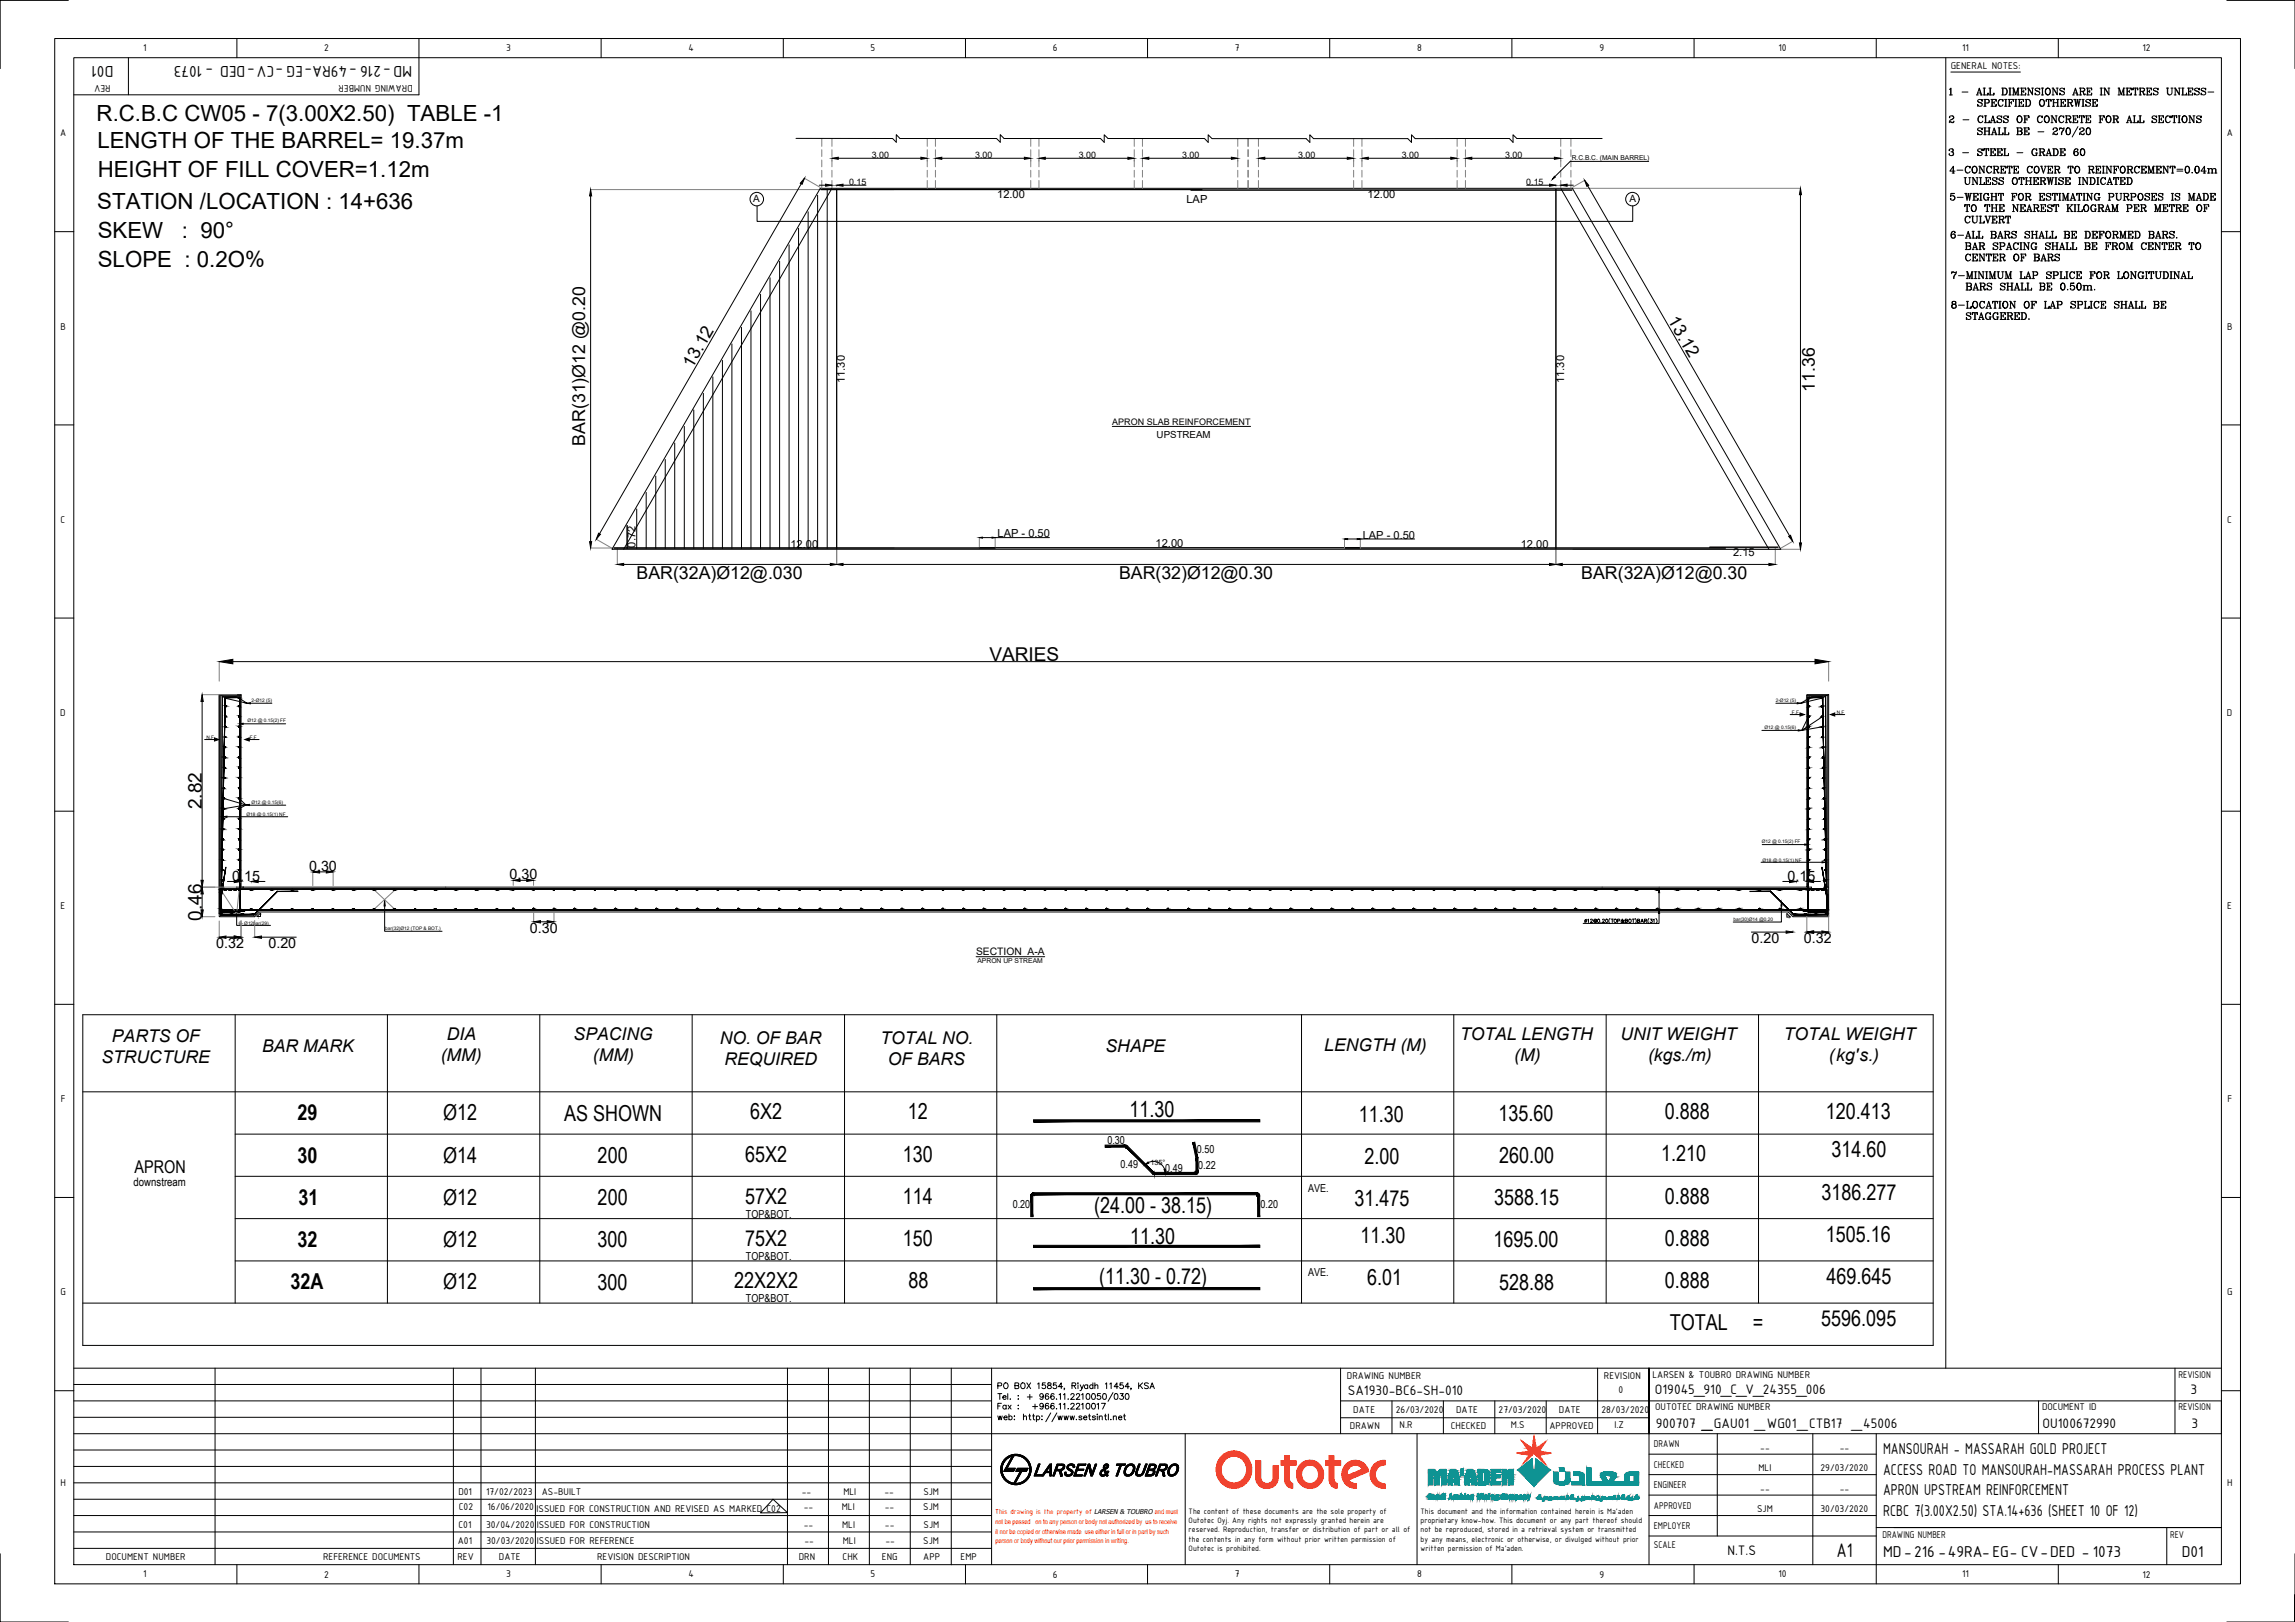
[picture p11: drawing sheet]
<svg xmlns="http://www.w3.org/2000/svg" width="841mm" height="594mm" viewBox="0 0 841 594" stroke-linecap="round" stroke-linejoin="round" font-family="sans-serif">
<defs><g id="words">
<g font-size="8.2">
<text x="35.4" y="44.5">R.C.B.C CW05 - 7(3.00X2.50) TABLE -1</text>
<text x="35.7" y="54.3">LENGTH OF THE BARREL= 19.37m</text>
<text x="35.8" y="64.8">HEIGHT OF FILL COVER=1.12m</text>
<text x="35.6" y="76.7">STATION /LOCATION : 14+636</text>
<text x="35.8" y="87.2">SKEW</text>
<text x="66.6" y="87.2">: 90°</text>
<text x="35.8" y="97.8">SLOPE : 0.2O%</text>
</g>
<g font-size="8">
<text x="109" y="410.4">29</text>
<text x="162.4" y="410.2">Ø12</text>
<text x="206.8" y="410.4">AS SHOWN</text>
<text x="274.9" y="409.9">6X2</text>
<text x="332.7" y="410">12</text>
<text x="413.9" y="409.1">11.30</text>
<text x="498" y="410.9">11.30</text>
<text x="549.1" y="410.4">135.60</text>
<text x="610.1" y="410">0.888</text>
<text x="669.1" y="409.8">120.413</text>
<text x="109" y="425.8">30</text>
<text x="162.4" y="425.8">Ø14</text>
<text x="219" y="425.9">200</text>
<text x="273.1" y="425.4">65X2</text>
<text x="330.9" y="425.4">130</text>
<text x="549.4" y="425.9">260.00</text>
<text x="608.7" y="425.3">1.210</text>
<text x="671.1" y="423.9">314.60</text>
<text x="500.1" y="426.3">2.00</text>
<text x="109.4" y="441.3">31</text>
<text x="162.4" y="441.2">Ø12</text>
<text x="219" y="441.4">200</text>
<text x="273" y="440.9">57X2</text>
<text x="330.9" y="441">114</text>
<text x="496.3" y="441.8">31.475</text>
<text x="547.5" y="441.4">3588.15</text>
<text x="610.1" y="441">0.888</text>
<text x="667.5" y="439.3">3186.277</text>
<text x="400.9" y="444.3">(24.00 - 38.15)</text>
<text x="414.1" y="455.8">11.30</text>
<text x="498.5" y="455.1">11.30</text>
<text x="669.1" y="454.8">1505.16</text>
<text x="109" y="456.8">32</text>
<text x="162.4" y="456.6">Ø12</text>
<text x="219" y="456.9">300</text>
<text x="273" y="456.4">75X2</text>
<text x="330.9" y="456.4">150</text>
<text x="547.3" y="456.9">1695.00</text>
<text x="610.1" y="456.4">0.888</text>
<text x="106.5" y="472.2">32A</text>
<text x="162.4" y="472.1">Ø12</text>
<text x="219" y="472.4">300</text>
<text x="269.1" y="471.9">22X2X2</text>
<text x="332.9" y="471.9">88</text>
<text x="402.8" y="470.4">(11.30 - 0.72)</text>
<text x="501" y="470.6">6.01</text>
<text x="549.3" y="472.4">528.88</text>
<text x="610.1" y="471.9">0.888</text>
<text x="669.4" y="470.3">469.645</text>
<text x="667.4" y="485.6">5596.095</text>
<text x="612" y="487.2">TOTAL</text>
<text x="642.4" y="487.2">=</text>
</g>
<text font-size="7.8" x="673" y="570.3">A1</text>
<g font-size="7">
<text x="362.6" y="242.2">VARIES</text>
<text x="73.9" y="296.4" transform="rotate(-90 73.9 296.4)">2.82</text>
<text x="73.9" y="337.2" transform="rotate(-90 73.9 337.2)">0.46</text>
</g>
<g font-size="6.5">
<text x="611.1" y="117.4" transform="rotate(60 611.1 117.4)">13.12</text>
<text x="253.7" y="135.1" transform="rotate(-60 253.7 135.1)">13.12</text>
<text x="665" y="143.4" transform="rotate(-90 665 143.4)">11.36</text>
<text x="214.4" y="163.3" transform="rotate(-90 214.4 163.3)">BAR(31)Ø12 @0.20</text>
<text x="233.3" y="212.1">BAR(32A)Ø12@.030</text>
<text x="410.1" y="212.1">BAR(32)Ø12@0.30</text>
<text x="579.5" y="212.1">BAR(32A)Ø12@0.30</text>
</g>
<g font-size="6.4">
<text x="41" y="381.5">PARTS OF</text>
<text x="163.7" y="380.9">DIA</text>
<text x="210.2" y="380.9">SPACING</text>
<text x="263.8" y="382.2">NO. OF BAR</text>
<text x="322.7" y="382.5">TOTAL NO.</text>
<text x="535" y="380.9">TOTAL LENGTH</text>
<text x="593.8" y="380.9">UNIT WEIGHT</text>
<text x="653.7" y="380.9">TOTAL WEIGHT</text>
<text x="37.2" y="389.3">STRUCTURE</text>
<text x="96" y="385.5">BAR MARK</text>
<text x="161.5" y="388.6">(MM)</text>
<text x="217.3" y="388.6">(MM)</text>
<text x="265.5" y="390">REQUIRED</text>
<text x="405.2" y="385.4">SHAPE</text>
<text x="485.3" y="384.8">LENGTH (M)</text>
<text x="554.9" y="388.6">(M)</text>
<text x="604" y="388.6">(kgs./m)</text>
<text x="670.2" y="388.6">(kg's.)</text>
<text x="325.3" y="390.2">OF BARS</text>
<text x="49.3" y="429.5">APRON</text>
</g>
<g font-size="6.2">
<text x="41.6" y="24.1" transform="rotate(180 41.6 24.1)">D01</text>
<text x="151" y="24.1" transform="rotate(180 151 24.1)">MD-216 -49RA-EG -CV-DED - 1073</text>
<text x="690.1" y="532.6">MANSOURAH - MASSARAH GOLD PROJECT</text>
<text x="690.1" y="540.1">ACCESS ROAD TO MANSOURAH-MASSARAH PROCESS PLANT</text>
<text x="690.1" y="547.6">APRON UPSTREAM REINFORCEMENT</text>
<text x="690.1" y="555.1">RCBC 7(3.00X2.50) STA.14+636 (SHEET 10 OF 12)</text>
<text x="690.1" y="570.1">MD-216 -49RA-EG- CV-DED - 1073</text>
<text x="799.5" y="570.1">D01</text>
</g>
<text font-size="5.7" x="713.3" y="58.2">3 - STEEL - GRADE 60</text>
<g font-size="5.4">
<text x="493.9" y="511.1">SA1930-BC6-SH-010</text>
<text x="606.5" y="510.6">O19045_910_C_V_24355_006</text>
<text x="802.7" y="510.6">3</text>
<text x="606.8" y="523.1">900707 _GAU01 _WG01_CTB17 _45006</text>
<text x="624.1" y="523.1">_</text>
<text x="748.5" y="523.1">OU100672990</text>
<text x="803" y="523.1">3</text>
<text x="633" y="569.7">N.T.S</text>
</g>
<g font-size="5.2">
<text x="85.1" y="322.6">0.15</text>
<text x="113.3" y="319">0.30</text>
<text x="186.7" y="322.1">0.30</text>
<text x="655.1" y="322.6">0.15</text>
<text x="194.2" y="341.6">0.30</text>
<text x="79.3" y="347.3">0.32</text>
<text x="98.4" y="347.3">0.20</text>
<text x="641.8" y="345.4">0.20</text>
<text x="661.1" y="345.4">0.32</text>
</g>
<text font-size="4.3" x="49" y="434.2">downstream</text>
<g font-size="4.1">
<text x="365.4" y="72.4">12.00</text>
<text x="434.8" y="74.2">LAP</text>
<text x="501.2" y="72.6">12.00</text>
<text x="309.7" y="140.3" transform="rotate(-90 309.7 140.3)">11.30</text>
<text x="573.2" y="140.3" transform="rotate(-90 573.2 140.3)">11.30</text>
<text x="365.6" y="196.9">LAP - 0.50</text>
<text x="499.4" y="197.4">LAP - 0.50</text>
<text x="232.9" y="200.6" transform="rotate(-90 232.9 200.6)">0.72</text>
<text x="289.7" y="200.5">12.00</text>
<text x="423.5" y="200.5">12.00</text>
<text x="557.3" y="200.5">12.00</text>
<text x="635.1" y="203.5">2.15</text>
</g>
<g font-size="4">
<text x="405.8" y="419.1">0.30</text>
<text x="438.6" y="422.3">0.50</text>
<text x="410.6" y="427.9">0.49</text>
<text x="427" y="429.1">0.49</text>
<text x="439.1" y="428">0.22</text>
<text x="479.4" y="436.5">AVE.</text>
<text x="371.1" y="442.4">0.20</text>
<text x="461.9" y="442.5">0.20</text>
<text x="273.4" y="446">TOP&amp;BOT.</text>
<text x="273.4" y="461.4">TOP&amp;BOT.</text>
<text x="479.4" y="467.5">AVE.</text>
<text x="273.4" y="476.9">TOP&amp;BOT.</text>
</g>
<g font-size="3.9">
<text x="52.5" y="18.8">1</text>
<text x="118.8" y="18.9">2</text>
<text x="185.5" y="18.7">3</text>
<text x="252.3" y="18.8">4</text>
<text x="319" y="18.7">5</text>
<text x="385.9" y="18.8">6</text>
<text x="452.6" y="18.8">7</text>
<text x="519.3" y="18.8">8</text>
<text x="586.1" y="18.7">9</text>
<text x="651.7" y="18.8">10</text>
<text x="719.1" y="18.8">11</text>
<text x="785.1" y="18.9">12</text>
<text x="714.9" y="25.4">GENERAL NOTES:</text>
<text x="40.5" y="31" transform="rotate(180 40.5 31)">REV</text>
<text x="151.2" y="31" transform="rotate(180 151.2 31)">DRAWING NUMBER</text>
<text x="22" y="50">A</text>
<text x="816" y="50">A</text>
<text x="22.2" y="120.7">B</text>
<text x="816.2" y="120.7">B</text>
<text x="22.2" y="191.4">C</text>
<text x="816.2" y="191.4">C</text>
<text x="22.1" y="262.2">D</text>
<text x="816.1" y="262.2">D</text>
<text x="22.2" y="333">E</text>
<text x="816.2" y="333">E</text>
<text x="22.3" y="403.7">F</text>
<text x="816.3" y="403.7">F</text>
<text x="22.2" y="474.4">G</text>
<text x="816.2" y="474.4">G</text>
<text x="493.6" y="505.2">DRAWING NUMBER</text>
<text x="587.8" y="505.2">REVISION</text>
<text x="605.6" y="504.6">LARSEN &amp; TOUBRO DRAWING NUMBER</text>
<text x="798.3" y="504.6">REVISION</text>
<text x="593.1" y="510.1">0</text>
<text x="495.9" y="517.5">DATE</text>
<text x="511.5" y="517.5">26/03/2020</text>
<text x="533.6" y="517.5">DATE</text>
<text x="549.2" y="517.5">27/03/2020</text>
<text x="571.3" y="517.5">DATE</text>
<text x="586.9" y="517.5">28/03/2020</text>
<text x="606.5" y="516.6">OUTOTEC DRAWING NUMBER</text>
<text x="748.3" y="516.6">DOCUMENT ID</text>
<text x="798.3" y="516.6">REVISION</text>
<text x="494.7" y="523.3">DRAWN</text>
<text x="512.9" y="523">N.R</text>
<text x="531.7" y="523.3">CHECKED</text>
<text x="553.7" y="523">M.S</text>
<text x="567.8" y="523.3">APPROVED</text>
<text x="591.6" y="523">I.Z</text>
<text x="606.1" y="530.1">DRAWN</text>
<text x="645.1" y="531.3">--</text>
<text x="674.2" y="531.3">--</text>
<text x="606.1" y="537.6">CHECKED</text>
<text x="644.4" y="538.8">MLI</text>
<text x="667.2" y="538.8">29/03/2020</text>
<text x="22.2" y="544.2">H</text>
<text x="606.1" y="545.1">ENGINEER</text>
<text x="816.2" y="544.2">H</text>
<text x="168" y="547.4">D01</text>
<text x="178.1" y="547.4">17/02/2023</text>
<text x="198.5" y="547.4">AS-BUILT</text>
<text x="293.8" y="547.4">--</text>
<text x="309.1" y="547.4">MLI</text>
<text x="324.1" y="547.4">--</text>
<text x="338.4" y="547.4">SJM</text>
<text x="645.1" y="546.4">--</text>
<text x="674.2" y="546.4">--</text>
<text x="168.1" y="552.9">C02</text>
<text x="178.7" y="552.9">16/06/2020</text>
<text x="196.6" y="553.9">ISSUED FOR CONSTRUCTION AND REVISED AS MARKED C02</text>
<text x="294.5" y="552.9">--</text>
<text x="308.5" y="552.9">MLI</text>
<text x="324.3" y="552.9">--</text>
<text x="338.4" y="552.9">SJM</text>
<text x="606.1" y="552.6">APPROVED</text>
<text x="643.9" y="553.9">SJM</text>
<text x="667.2" y="553.9">30/03/2020</text>
<text x="168" y="559.6">C01</text>
<text x="178.1" y="559.6">30/04/2020</text>
<text x="196.7" y="559.6">ISSUED FOR CONSTRUCTION</text>
<text x="294.5" y="559.6">--</text>
<text x="308.6" y="559.6">MLI</text>
<text x="324.3" y="559.6">--</text>
<text x="338.4" y="559.6">SJM</text>
<text x="606.1" y="560.1">EMPLOYER</text>
<text x="689.8" y="563.2">DRAWING NUMBER</text>
<text x="795.3" y="563.2">REV</text>
<text x="167.8" y="565.6">A01</text>
<text x="178.3" y="565.6">30/03/2020</text>
<text x="196.8" y="565.6">ISSUED FOR REFERENCE</text>
<text x="294.8" y="565.6">--</text>
<text x="308.8" y="565.6">MLI</text>
<text x="324.5" y="565.6">--</text>
<text x="338.4" y="565.6">SJM</text>
<text x="606.1" y="567">SCALE</text>
<text x="38.8" y="571.3">DOCUMENT NUMBER</text>
<text x="118.4" y="571.3">REFERENCE DOCUMENTS</text>
<text x="167.7" y="571.3">REV</text>
<text x="182.8" y="571.3">DATE</text>
<text x="218.8" y="571.3">REVISION DESCRIPTION</text>
<text x="292.7" y="571.3">DRN</text>
<text x="308.8" y="571.3">CHK</text>
<text x="323.2" y="571.3">ENG</text>
<text x="338.4" y="571.3">APP</text>
<text x="352" y="571.3">EMP</text>
<text x="52.5" y="577.7">1</text>
<text x="118.8" y="577.8">2</text>
<text x="185.5" y="577.7">3</text>
<text x="252.3" y="577.7">4</text>
<text x="319" y="577.7">5</text>
<text x="385.9" y="577.8">6</text>
<text x="452.6" y="577.7">7</text>
<text x="519.3" y="577.7">8</text>
<text x="586.1" y="577.9">9</text>
<text x="651.7" y="577.7">10</text>
<text x="719.1" y="577.7">11</text>
<text x="785.1" y="577.8">12</text>
</g>
<text font-size="3.8" x="357.7" y="349.6">SECTION A-A</text>
<g font-size="3.7">
<text x="276" y="74.1">A</text>
<text x="597.1" y="74.1">A</text>
</g>
<text font-size="3.6" x="423.9" y="160.3">UPSTREAM</text>
<g font-size="3.3">
<text x="319.4" y="57.9">3.00</text>
<text x="357.4" y="57.9">3.00</text>
<text x="395.3" y="57.9">3.00</text>
<text x="433.2" y="57.9">3.00</text>
<text x="475.7" y="57.9">3.00</text>
<text x="513.7" y="57.9">3.00</text>
<text x="551.6" y="57.9">3.00</text>
<text x="311.1" y="67.8">0.15</text>
<text x="559.3" y="67.8">0.15</text>
<text x="407.6" y="155.5">APRON SLAB REINFORCEMENT</text>
</g>
<g font-size="3.1">
<text x="435.6" y="554.6">The content of these documents are the sole property of</text>
<text x="435.6" y="557.9">Outotec Oyj. Any rights not expressly granted herein are</text>
<text x="520.6" y="554.6">This document and the information contained herein is Ma'aden</text>
<text x="520.6" y="557.9">proprietary know-how. This document or any part thereof should</text>
<text x="435.6" y="561.3">reserved. Reproduction, transfer or distribution of part or all of</text>
<text x="520.6" y="561.3">not be reproduced, stored in a retrieval system or transmitted</text>
<text x="435.6" y="564.6">the contents in any form without prior written permission of</text>
<text x="435.6" y="567.9">Outotec is prohibited.</text>
<text x="520.6" y="564.6">by any means, electronic or otherwise, or divulged without prior</text>
<text x="520.6" y="567.9">written permission of Ma'aden.</text>
</g>
<text font-size="2.8" fill="#f00" x="364.7" y="554.5">This drawing is the property of</text>
<text font-size="2.7" x="421.6" y="426.8">135°</text>
<g font-size="2.5">
<text x="358.2" y="352.7">APRON UP STREAM</text>
<text x="400.9" y="554.5">LARSEN &amp; TOUBRO and must</text>
</g>
<g font-size="2.5" fill="#f00">
<text x="364.8" y="558.1">not be passed on to any person or body not authorized by us to receive</text>
<text x="364.8" y="561.7">it nor be copied or otherwise made use either in full or in part by such</text>
<text x="364.8" y="565.3">person or body without our prior permission in writing.</text>
</g>
<text font-size="2.4" x="576" y="58.5">R.C.B.C. (MAIN BARREL)</text>
<g font-size="1.7">
<text x="92.2" y="257.1">2-Ø12 (5)</text>
<text x="650.7" y="257.1">2-Ø12 (5)</text>
<text x="656.6" y="261.3">F.F</text>
<text x="673.1" y="261.5">N.F</text>
<text x="90.7" y="264.6">Ø12 @ 0.15(2) FF</text>
<text x="646.6" y="267">Ø12 @ 0.15(6)</text>
<text x="75.7" y="270.8">N.F</text>
<text x="91.5" y="270.8">F.F</text>
<text x="90.3" y="298.9">Ø18 @ 0.15(1) NF</text>
<text x="92.1" y="294.3">Ø12 @ 0.15(6)</text>
<text x="645.6" y="308.8">Ø12 @ 0.15(2) FF</text>
<text x="645.8" y="315.6">Ø18 @ 0.15(1) NF</text>
<text x="87.5" y="338.9">6- Ø12bar(29)</text>
<text x="141.2" y="340.8">bar(32)Ø12 (TOP &amp; BOT.)</text>
<text x="635.2" y="337.2">bar(30)Ø14 @0.20</text>
</g>
<g font-size=".9">
<text x="95.4" y="335.3">1</text>
<text x="654.4" y="335.6">1</text>
<text x="94.5" y="336.4">1</text>
<text x="655.4" y="336.7">1</text>
</g>
</g></defs>
<!-- layer: DIM -->
<g fill="none" stroke="#808080" stroke-width=".37">
<path d="M304.9 58v1M339.8 58v1M342.8 58v1M377.7 58v1M380.7 58v1M415.7 58v1M418.7 58v1M453.6 58v1M461.2 58v1M496 58v1M499.1 58v1M534 58v1"/>
<path d="M537 58v1M572 58v1M216.4 69.4h111.2M294.8 65.3l5.7 3.3M304.9 67.8v.5M306.6 67.8v.5M570.2 67.8v.5M572 67.8v.5M576.4 69h83.4M580.7 66.1l-4.4 2.5M218.5 197.5l5.8 3.3M358.9 196.9v3.4"/>
<path d="M364.7 196.9v3.4M492.7 197.4v3.4M498.5 197.4v3.4M657 198.3l-4.4 2.5M216.4 200.7h111.2M226.2 200.8v5.9M306.6 200.8v5.9M570.2 200.8v5.9M576.4 201.2h83.4M650.6 200.8v5.9M114.6 319.4v5M122.1 319.3v5.1"/>
<path d="M80.3 337.3v6M88.3 322.8v.6M88.3 337.2v6.1M92.1 322.8v.6M93.3 337.2v6.1M188.1 322.4v1.9M195.5 322.4v1.9M195.6 334.4v3.2M203 334.4v3.2M658.3 322.8v.6M662.1 322.8v.6M662.1 335.3v6.1"/>
<path d="M670.1 335.3v6.1M657 340.9v.5"/>
</g>
<g fill="none" stroke="#000" stroke-width=".37">
<path d="M307.2 58h30.3M345.1 58h30.3M383.1 58h30.2M421 58h30.3M463.5 58h30.2M501.4 58h30.3M539.4 58h30.2M216.4 71.8v126.6M293.6 67.3l-73.9 128.2M300.2 67.8h2.3M300.6 69h275.6l76.4 132.2h-428.3zM300.8 69.4h139.7"/>
<path d="M304.9 69l-76.4 132.2M306.6 69.3v131.5M308.9 67.8h8.5M436.4 69.6h139.7M559.5 67.8h8.3M570.2 69.3v131.5M572 69l76.2 132.2M574.3 67.8h2.3M581.9 68.1l73.9 128.2M659.8 71.3v127.6M229.8 192.5v8.3M360 196.9h3.5"/>
<path d="M364.7 196.9h19.9M493.8 197.4h3.6M498.5 197.4h19.9M225.1 200.7h139.6M228.5 206.7h75.8M308.9 206.7h258.9M358.9 200.6h139.6M492.7 200.7h139.6M572.5 206.7h75.7M626.5 200.4h25.1M80.3 254.4l2 .9M670.1 254.4l-2 .9v13"/>
<path d="M81.3 311l.2-56.1-.5 64.4M117.1 319.3h2.5M669.2 311l-.2-56.1 .4 65.1M83.3 322.8h2.5M94.6 322.8h2.5M190.6 322.4h2.4M198.1 337.6h2.4M653.3 322.8h2.5M664.6 322.8h2.5M82.8 343.3h3M95.8 343.3h12.8M641.8 341.4h12.7"/>
<path d="M664.6 341.4h3"/>
</g>
<g fill="#000" stroke="#000" stroke-width=".37">
<path d="M304.9 58l2.3-.4v.7zM337.5 57.6l2.3 .4-2.3 .3zM342.8 58l2.3-.4v.7zM375.4 57.6l2.3 .4-2.3 .3zM380.7 58l2.4-.4v.7zM413.3 57.6l2.4 .4-2.4 .3zM418.7 58l2.3-.4v.7zM451.3 57.6l2.3 .4-2.3 .3zM461.2 58l2.3-.4v.7zM493.7 57.6l2.3 .4-2.3 .3zM499.1 58l2.3-.4v.7zM531.7 57.6l2.3 .4-2.3 .3z"/>
<path d="M537 58l2.4-.4v.7zM569.6 57.6l2.4 .4-2.4 .3zM216.4 69.4l.4 2.4h-.7zM294.8 65.3l-.9 2.2-.6-.4zM302.5 67.5l2.4 .3-2.4 .4zM306.6 67.8l2.3-.3v.7zM567.8 67.5l2.4 .3-2.4 .4zM572 67.8l2.3-.3v.7zM580.7 66.1l1.5 1.8-.7 .4zM659.8 69l.4 2.3h-.8zM216.1 198.4h.7l-.4 2.3zM219.4 195.3l.6 .4-1.5 1.8z"/>
<path d="M358.9 196.9l1.1-.2v.4zM363.5 196.7l1.2 .2-1.2 .2zM492.7 197.4l1.1-.2v.4zM497.4 197.2l1.1 .2-1.1 .2zM655.5 196.4l.7-.3 .8 2.2zM659.4 198.9h.8l-.4 2.3zM226.2 206.7l2.3-.4v.8zM304.3 206.3l2.3 .4-2.3 .4zM306.6 206.7l2.3-.4v.8zM567.8 206.3l2.4 .4-2.4 .4zM570.2 206.7l2.3-.4v.9zM648.2 206.3l2.4 .4-2.4 .5z"/>
<path d="M114.6 319.4l2.5-.4v.8zM119.6 319l2.5 .3-2.5 .5zM85.8 322.4l2.5 .4-2.5 .5zM92.1 322.8l2.5-.4v.9zM188.1 322.4l2.5-.4v.8zM193 322l2.5 .4-2.5 .4zM195.6 337.6l2.5-.4v.8zM200.5 337.2l2.5 .4-2.5 .4zM655.8 322.4l2.5 .4-2.5 .5zM662.1 322.8l2.5-.4v.9zM80.3 343.3l2.5-.5v.9zM85.8 342.8l2.5 .5-2.5 .4z"/>
<path d="M93.3 343.3l2.5-.5v.9zM654.5 341l2.5 .4-2.5 .4zM662.1 341.4l2.5-.4v.8zM667.6 341l2.5 .4-2.5 .4z"/>
</g>
<!-- layer: 0- R.C.B.C -->
<g fill="none" stroke="#808080" stroke-width=".37">
<path d="M301.1 50.7v2.9M301.1 54.8v2.5M301.1 58.6v2.5M304.9 50.7v2.9M304.9 54.8v2.5M304.9 58.6v2.5M339.8 50.7v2.9M339.8 54.8v2.5M339.8 58.6v2.5M342.8 50.7v2.9M342.8 54.8v2.5M342.8 58.6v2.5"/>
<path d="M377.7 50.7v2.9M377.7 54.8v2.5M377.7 58.6v2.5M380.7 50.7v2.9M380.7 54.8v2.5M380.7 58.6v2.5M415.7 50.7v2.9M415.7 54.8v2.5M415.7 58.6v2.5M418.7 50.7v2.9M418.7 54.8v2.5M418.7 58.6v2.5"/>
<path d="M453.6 50.7v2.9M453.6 54.8v2.5M453.6 58.6v2.5M457.3 50.7v2.9M457.3 54.8v2.5M457.3 58.6v2.5M457.4 50.7v2.9M457.4 54.8v2.5M457.4 58.6v2.5M461.2 50.7v2.9M461.2 54.8v2.5M461.2 58.6v2.5"/>
<path d="M496 50.7v2.9M496 54.8v2.5M496 58.6v2.5M499.1 50.7v2.9M499.1 54.8v2.5M499.1 58.6v2.5M534 50.7v2.9M534 54.8v2.5M534 58.6v2.5M537 50.7v2.9M537 54.8v2.5M537 58.6v2.5"/>
<path d="M572 50.7v2.9M572 54.8v2.5M572 58.6v2.5M575.7 50.7v2.9M575.7 54.8v2.5M575.7 58.6v2.5M301.1 62.4v2.5M301.1 66.1v2.9M304.9 62.4v2.5M304.9 66.1v2.9M339.8 62.4v2.5M339.8 66.1v2.9"/>
<path d="M342.8 62.4v2.5M342.8 66.1v2.9M377.7 62.4v2.5M377.7 66.1v2.9M380.7 62.4v2.5M380.7 66.1v2.9M415.7 62.4v2.5M415.7 66.1v2.9M418.7 62.4v2.5M418.7 66.1v2.9M453.6 62.4v2.5M453.6 66.1v2.9"/>
<path d="M457.3 62.4v2.5M457.3 66.1v2.9M457.4 62.4v2.5M457.4 66.1v2.9M461.2 62.4v2.5M461.2 66.1v2.9M496 62.4v2.5M496 66.1v2.9M499.1 62.4v2.5M499.1 66.1v2.9M534 62.4v2.5M534 66.1v2.9"/>
<path d="M537 62.4v2.5M537 66.1v2.9M572 62.4v2.5M572 66.1v2.9M575.7 62.4v2.5M575.7 66.1v2.9"/>
</g>
<!-- layer: inner wall -->
<path d="M291.7 50.7h35.4l1.4 1.4v-2.8l1.3 1.4h35.4l1.4 1.4v-2.8l1.3 1.4h35.4l1.4 1.4v-2.7l1.3 1.3h35.4l1.4 1.4v-2.7l1.3 1.4h34.5l1.4 1.3v-2.7l1.4 1.4h34.5l1.4 1.3v-2.7l1.3 1.4 34.5-.1 1.4 1.4v-2.7l1.4 1.3h31.2" fill="none" stroke="#000" stroke-width=".37"/>
<!-- layer: bar -->
<g fill="none" stroke="#000" stroke-width=".37">
<path d="M604.2 59.1h-28.8l-5.6 5.6M296.1 77.6v123.2M299.6 71.5v129.3M300.8 69.4h139.7M303.1 69.3v131.5M306.6 69.3v131.5M436.4 69.6h139.7M570.2 69.3v131.5M285.7 95.7v105.1M289.2 89.7v111.1M292.6 83.6v117.2M271.7 119.9v80.9"/>
<path d="M275.2 113.8v87M278.7 107.8v93M282.2 101.7v99.1M261.2 138v62.8M264.7 132v68.8M268.2 126v74.8M250.8 156.2v44.6M254.2 150.1v50.7M257.8 144.1v56.7M240.3 174.3v26.5M243.8 168.3v32.5M247.3 162.2v38.6"/>
<path d="M229.8 192.5v8.3M233.3 186.4v14.4M236.8 180.4v20.4M225.1 200.7h139.6M358.9 200.6h139.6M492.7 200.7h139.6M626.5 200.4h25.1M91.8 257.6h7.8M650.8 257.6h7.8M89.1 265.1h15.6M645.7 267.5h13.3M82.3 299.1h23.1"/>
<path d="M91.4 294.9h13.3M645.4 315.8h22.3M645.8 309.3h15.6M86.7 335.3v3.6h12.4M141 331.8v9.3h21M608 327v11.2h-27.8M652.8 331.8v5.9h-17.6"/>
<circle cx="82.6" cy="255.6" r=".19"/>
<circle cx="82.7" cy="258.6" r=".19"/>
<circle cx="87.6" cy="255.6" r=".19"/>
<circle cx="87.6" cy="258.6" r=".19"/>
<circle cx="662.8" cy="258.7" r=".19"/>
<circle cx="662.9" cy="255.7" r=".19"/>
<circle cx="667.6" cy="255.6" r=".19"/>
<circle cx="667.7" cy="258.7" r=".19"/>
<circle cx="82.3" cy="277.4" r=".19"/>
<circle cx="82.4" cy="273.6" r=".19"/>
<circle cx="82.5" cy="269.9" r=".19"/>
<circle cx="82.6" cy="266.1" r=".19"/>
<circle cx="82.6" cy="262.4" r=".19"/>
<circle cx="87.6" cy="262.4" r=".19"/>
<circle cx="87.6" cy="277.4" r=".19"/>
<circle cx="87.6" cy="273.6" r=".19"/>
<circle cx="87.6" cy="269.9" r=".19"/>
<circle cx="87.6" cy="266.1" r=".19"/>
<circle cx="662.8" cy="269.9" r=".19"/>
<circle cx="662.8" cy="277.4" r=".19"/>
<circle cx="662.8" cy="266.2" r=".19"/>
<circle cx="662.8" cy="273.7" r=".19"/>
<circle cx="662.8" cy="262.4" r=".19"/>
<circle cx="667.7" cy="262.5" r=".19"/>
<circle cx="667.9" cy="266.2" r=".19"/>
<circle cx="667.9" cy="270" r=".19"/>
<circle cx="668" cy="273.7" r=".19"/>
<circle cx="668.1" cy="277.4" r=".19"/>
<circle cx="81.8" cy="299.9" r=".19"/>
<circle cx="81.9" cy="296.2" r=".19"/>
<circle cx="82" cy="292.4" r=".19"/>
<circle cx="82" cy="288.7" r=".19"/>
<circle cx="82.2" cy="284.9" r=".19"/>
<circle cx="82.2" cy="281.2" r=".19"/>
<circle cx="87.6" cy="296.2" r=".19"/>
<circle cx="87.6" cy="281.1" r=".19"/>
<circle cx="87.6" cy="284.9" r=".19"/>
<circle cx="87.6" cy="299.9" r=".19"/>
<circle cx="87.6" cy="288.7" r=".19"/>
<circle cx="87.6" cy="292.4" r=".19"/>
<circle cx="662.8" cy="296.2" r=".19"/>
<circle cx="662.8" cy="288.7" r=".19"/>
<circle cx="662.8" cy="284.9" r=".19"/>
<circle cx="662.8" cy="281.2" r=".19"/>
<circle cx="662.8" cy="299.9" r=".19"/>
<circle cx="662.8" cy="292.4" r=".19"/>
<circle cx="668.2" cy="281.2" r=".19"/>
<circle cx="668.2" cy="284.9" r=".19"/>
<circle cx="668.3" cy="288.7" r=".19"/>
<circle cx="668.4" cy="292.4" r=".19"/>
<circle cx="668.5" cy="296.2" r=".19"/>
<circle cx="668.6" cy="299.9" r=".19"/>
<circle cx="81.5" cy="318.6" r=".19"/>
<circle cx="81.5" cy="311.1" r=".19"/>
<circle cx="81.5" cy="314.9" r=".19"/>
<circle cx="81.7" cy="307.4" r=".19"/>
<circle cx="81.8" cy="303.6" r=".19"/>
<circle cx="87.6" cy="314.9" r=".19"/>
<circle cx="87.6" cy="307.4" r=".19"/>
<circle cx="87.6" cy="318.6" r=".19"/>
<circle cx="87.6" cy="311.1" r=".19"/>
<circle cx="87.6" cy="303.6" r=".19"/>
<circle cx="662.8" cy="314.9" r=".19"/>
<circle cx="662.8" cy="311.1" r=".19"/>
<circle cx="662.8" cy="318.6" r=".19"/>
<circle cx="662.8" cy="307.4" r=".19"/>
<circle cx="662.8" cy="303.6" r=".19"/>
<circle cx="668.6" cy="303.6" r=".19"/>
<circle cx="668.7" cy="307.4" r=".19"/>
<circle cx="668.8" cy="311.1" r=".19"/>
<circle cx="668.9" cy="314.9" r=".19"/>
<circle cx="669" cy="318.6" r=".19"/>
<circle cx="80.9" cy="325.9" r=".19"/>
<circle cx="80.9" cy="333" r=".19"/>
<circle cx="81.1" cy="334.8" r=".19"/>
<circle cx="81.4" cy="322.4" r=".19"/>
<circle cx="85" cy="334.8" r=".19"/>
<circle cx="87.6" cy="322.4" r=".19"/>
<circle cx="87.6" cy="325.9" r=".19"/>
<circle cx="88.8" cy="334.8" r=".19"/>
<circle cx="92.1" cy="333" r=".19"/>
<circle cx="92.1" cy="325.9" r=".19"/>
<circle cx="92.8" cy="334.8" r=".19"/>
<circle cx="99.6" cy="333" r=".19"/>
<circle cx="99.6" cy="325.9" r=".19"/>
<circle cx="107.1" cy="325.9" r=".19"/>
<circle cx="107.1" cy="333" r=".19"/>
<circle cx="114.6" cy="333" r=".19"/>
<circle cx="114.6" cy="325.9" r=".19"/>
<circle cx="122.1" cy="333" r=".19"/>
<circle cx="122.1" cy="325.9" r=".19"/>
<circle cx="129.5" cy="333" r=".19"/>
<circle cx="129.5" cy="325.9" r=".19"/>
<circle cx="137.1" cy="333" r=".19"/>
<circle cx="137.1" cy="325.9" r=".19"/>
<circle cx="144.6" cy="333" r=".19"/>
<circle cx="144.6" cy="325.9" r=".19"/>
<circle cx="152.1" cy="325.9" r=".19"/>
<circle cx="152.1" cy="333" r=".19"/>
<circle cx="159.6" cy="333" r=".19"/>
<circle cx="159.6" cy="325.9" r=".19"/>
<circle cx="167.1" cy="325.9" r=".19"/>
<circle cx="167.1" cy="333" r=".19"/>
<circle cx="174.5" cy="333" r=".19"/>
<circle cx="174.5" cy="325.9" r=".19"/>
<circle cx="182.1" cy="325.9" r=".19"/>
<circle cx="182.1" cy="333" r=".19"/>
<circle cx="188" cy="325.8" r=".19"/>
<circle cx="188" cy="332.9" r=".19"/>
<circle cx="195.5" cy="332.9" r=".19"/>
<circle cx="195.5" cy="325.8" r=".19"/>
<circle cx="203" cy="325.8" r=".19"/>
<circle cx="203" cy="332.9" r=".19"/>
<circle cx="210.5" cy="332.9" r=".19"/>
<circle cx="210.5" cy="325.8" r=".19"/>
<circle cx="218" cy="332.9" r=".19"/>
<circle cx="218" cy="325.8" r=".19"/>
<circle cx="225.5" cy="332.9" r=".19"/>
<circle cx="225.5" cy="325.8" r=".19"/>
<circle cx="233" cy="325.8" r=".19"/>
<circle cx="233" cy="332.9" r=".19"/>
<circle cx="240.5" cy="332.9" r=".19"/>
<circle cx="240.5" cy="325.8" r=".19"/>
<circle cx="248" cy="325.8" r=".19"/>
<circle cx="248" cy="332.9" r=".19"/>
<circle cx="255.5" cy="332.9" r=".19"/>
<circle cx="255.5" cy="325.8" r=".19"/>
<circle cx="263" cy="325.8" r=".19"/>
<circle cx="263" cy="332.9" r=".19"/>
<circle cx="270.5" cy="325.8" r=".19"/>
<circle cx="270.5" cy="332.9" r=".19"/>
<circle cx="278" cy="332.9" r=".19"/>
<circle cx="278" cy="325.8" r=".19"/>
<circle cx="285.5" cy="325.8" r=".19"/>
<circle cx="285.5" cy="332.9" r=".19"/>
<circle cx="293" cy="325.8" r=".19"/>
<circle cx="293" cy="332.9" r=".19"/>
<circle cx="300.5" cy="325.8" r=".19"/>
<circle cx="300.5" cy="332.9" r=".19"/>
<circle cx="308" cy="332.9" r=".19"/>
<circle cx="308" cy="325.8" r=".19"/>
<circle cx="315.5" cy="325.8" r=".19"/>
<circle cx="315.5" cy="332.9" r=".19"/>
<circle cx="323" cy="325.8" r=".19"/>
<circle cx="323" cy="332.9" r=".19"/>
<circle cx="330.5" cy="332.9" r=".19"/>
<circle cx="330.5" cy="325.8" r=".19"/>
<circle cx="338" cy="325.8" r=".19"/>
<circle cx="338" cy="332.9" r=".19"/>
<circle cx="345.5" cy="325.8" r=".19"/>
<circle cx="345.5" cy="332.9" r=".19"/>
<circle cx="353" cy="332.9" r=".19"/>
<circle cx="353" cy="325.8" r=".19"/>
<circle cx="360.5" cy="332.9" r=".19"/>
<circle cx="360.5" cy="325.8" r=".19"/>
<circle cx="368" cy="325.8" r=".19"/>
<circle cx="368" cy="332.9" r=".19"/>
<circle cx="375.5" cy="325.8" r=".19"/>
<circle cx="375.5" cy="332.9" r=".19"/>
<circle cx="383" cy="325.8" r=".19"/>
<circle cx="383" cy="332.9" r=".19"/>
<circle cx="390.5" cy="325.8" r=".19"/>
<circle cx="390.5" cy="332.9" r=".19"/>
<circle cx="398" cy="332.9" r=".19"/>
<circle cx="398" cy="325.8" r=".19"/>
<circle cx="405.5" cy="325.8" r=".19"/>
<circle cx="405.5" cy="332.9" r=".19"/>
<circle cx="413" cy="325.8" r=".19"/>
<circle cx="413" cy="332.9" r=".19"/>
<circle cx="420.5" cy="332.9" r=".19"/>
<circle cx="420.5" cy="325.8" r=".19"/>
<circle cx="428" cy="332.9" r=".19"/>
<circle cx="428" cy="325.8" r=".19"/>
<circle cx="435.5" cy="325.8" r=".19"/>
<circle cx="435.5" cy="332.9" r=".19"/>
<circle cx="443" cy="325.8" r=".19"/>
<circle cx="443" cy="332.9" r=".19"/>
<circle cx="450.5" cy="332.9" r=".19"/>
<circle cx="450.5" cy="325.8" r=".19"/>
<circle cx="458" cy="332.9" r=".19"/>
<circle cx="458" cy="325.8" r=".19"/>
<circle cx="465.5" cy="325.8" r=".19"/>
<circle cx="465.5" cy="332.9" r=".19"/>
<circle cx="473" cy="325.8" r=".19"/>
<circle cx="473" cy="332.9" r=".19"/>
<circle cx="480.5" cy="325.8" r=".19"/>
<circle cx="480.5" cy="332.9" r=".19"/>
<circle cx="488" cy="325.8" r=".19"/>
<circle cx="488" cy="332.9" r=".19"/>
<circle cx="495.5" cy="325.8" r=".19"/>
<circle cx="495.5" cy="332.9" r=".19"/>
<circle cx="503" cy="332.9" r=".19"/>
<circle cx="503" cy="325.8" r=".19"/>
<circle cx="510.5" cy="325.8" r=".19"/>
<circle cx="510.5" cy="332.9" r=".19"/>
<circle cx="518" cy="332.9" r=".19"/>
<circle cx="518" cy="325.8" r=".19"/>
<circle cx="525.5" cy="325.8" r=".19"/>
<circle cx="525.5" cy="332.9" r=".19"/>
<circle cx="533" cy="332.9" r=".19"/>
<circle cx="533" cy="325.8" r=".19"/>
<circle cx="540.5" cy="325.8" r=".19"/>
<circle cx="540.5" cy="332.9" r=".19"/>
<circle cx="548" cy="325.8" r=".19"/>
<circle cx="548" cy="332.9" r=".19"/>
<circle cx="554.8" cy="332.9" r=".19"/>
<circle cx="554.8" cy="325.9" r=".19"/>
<circle cx="562.3" cy="325.9" r=".19"/>
<circle cx="562.3" cy="332.9" r=".19"/>
<circle cx="569.8" cy="325.9" r=".19"/>
<circle cx="569.8" cy="332.9" r=".19"/>
<circle cx="577.3" cy="325.9" r=".19"/>
<circle cx="577.3" cy="332.9" r=".19"/>
<circle cx="584.8" cy="325.9" r=".19"/>
<circle cx="584.8" cy="332.9" r=".19"/>
<circle cx="592.3" cy="325.9" r=".19"/>
<circle cx="592.3" cy="332.9" r=".19"/>
<circle cx="599.8" cy="325.9" r=".19"/>
<circle cx="599.8" cy="332.9" r=".19"/>
<circle cx="607.3" cy="325.9" r=".19"/>
<circle cx="607.3" cy="332.9" r=".19"/>
<circle cx="614.8" cy="332.9" r=".19"/>
<circle cx="614.8" cy="325.9" r=".19"/>
<circle cx="622.3" cy="325.9" r=".19"/>
<circle cx="622.3" cy="332.9" r=".19"/>
<circle cx="629.8" cy="325.9" r=".19"/>
<circle cx="629.8" cy="332.9" r=".19"/>
<circle cx="637.3" cy="325.9" r=".19"/>
<circle cx="637.3" cy="332.9" r=".19"/>
<circle cx="644.8" cy="332.9" r=".19"/>
<circle cx="644.8" cy="325.9" r=".19"/>
<circle cx="652.3" cy="325.9" r=".19"/>
<circle cx="652.3" cy="332.9" r=".19"/>
<circle cx="657.6" cy="334.8" r=".19"/>
<circle cx="659.8" cy="332.9" r=".19"/>
<circle cx="659.8" cy="325.9" r=".19"/>
<circle cx="661.6" cy="334.8" r=".19"/>
<circle cx="662.8" cy="322.4" r=".19"/>
<circle cx="662.8" cy="325.9" r=".19"/>
<circle cx="665.4" cy="334.8" r=".19"/>
<circle cx="669" cy="326" r=".19"/>
<circle cx="669" cy="322.4" r=".19"/>
<circle cx="669.3" cy="334.8" r=".19"/>
</g>
<g fill="#000" stroke="#000" stroke-width=".37">
<path d="M569.6 64.6l.4 .3-1.1 .8zM90.5 257.6l1.3-.2v.4zM658.6 257.4l1.3 .2-1.3 .2zM87.9 265.1l1.2-.2v.4zM659 267.3l1.3 .2-1.3 .2zM81.6 299.1l1.6-.2v.5zM90.1 294.8l1.3-.2v.4zM661.4 309.1l1.2 .2-1.2 .3zM667.7 315.6l1.3 .2-1.3 .2zM86.7 334.8l.2 .5h-.4zM141 329.5l.2 2.3h-.5zM608 333.3l.2 1.2h-.4z"/>
<path d="M608 325.7l.2 1.3h-.4zM652.8 330.6l.2 1.2h-.4z"/>
<path d="M82.9 255.5h4.7zM82.9 255.5h4.7z"/>
<path d="M82.6 255.4h4.2zM82.5 255.4h4.3zM82.5 255.4l-1.5 78.2zM82.5 255.4l-1.6 78.2z"/>
<path d="M87.8 255.5l.1 .2zM87.8 255.5v.2zM87.6 255.5h.2zM87.6 255.5l.2 .1z"/>
<path d="M87.8 255.7l.1 78.1zM87.8 255.7l.1 78.1z"/>
<path d="M662.5 255.7l.1 78.1zM662.5 255.7l.1 78.1z"/>
<path d="M662.6 255.5h.2zM662.6 255.5h.2zM662.6 255.5l-.1 .2zM662.7 255.6l-.2 .1z"/>
<path d="M663.7 255.4h3.9zM663.7 255.4h3.9z"/>
<path d="M662.8 255.5h4.4zM662.8 255.5h4.4z"/>
<path d="M667.8 255.4l.1 .2zM667.8 255.4v.2z"/>
<path d="M667.8 255.6l1.8 78zM667.8 255.6l1.8 78z"/>
<path d="M82.7 317.7l-1.9 12.3zM82.7 317.7l-1.9 12.3zM80.8 330v4.8zM80.8 330v4.8z"/>
<path d="M667.7 317.7l2 12.3zM667.7 317.7l2 12.3zM669.6 330l.1 5.1zM669.6 330l.1 5.1zM657.3 335.1h12.4zM657.4 335h12.2zM648.8 326.5l8.5 8.6zM648.8 326.4l8.6 8.6zM641.3 326.5l7.5-.1zM641.3 326.4h7.5z"/>
<path d="M80.7 333l.1 .2zM80.7 333l.1 .2z"/>
<path d="M80.7 325.9l.1 5.5zM80.7 325.9l.1 5.5z"/>
<path d="M80.7 327.5v5.5zM80.7 327.5v5.5z"/>
<path d="M80.8 334.8v.2zM80.8 334.8v.2zM80.9 334.9l.2 .2zM80.9 334.9l.2 .2z"/>
<path d="M80.9 333.6l.1 .2zM81 333.6v.2zM81 333.8l.2 .1zM81 333.7l.2 .2z"/>
<path d="M80.9 333.2h68.4zM80.9 333.3l68.4-.1z"/>
<path d="M80.8 325.7l.2-.1zM80.8 325.7h.2zM80.8 325.7l-.1 .2zM80.8 325.8l-.1 .1z"/>
<path d="M81 325.6h588.1zM81 325.7l588.1-.1z"/>
<path d="M81.1 335h12zM81.1 335.1h12zM93.1 335l8.5-8.6zM101.6 326.4l-8.5 8.7zM101.6 326.4h7.6zM101.7 326.5l7.5-.1z"/>
<path d="M81.2 333.8h8.4zM81.2 333.9l8.4-.1z"/>
<path d="M87.6 334h.2zM87.6 334h.2zM87.9 333.8l-.1 .2z"/>
<path d="M81.1 334.1l6.5-.1zM81.1 334h6.5z"/>
<path d="M662.5 333.8l.1 .2zM662.6 333.8v.2zM662.6 334l.2 .1z"/>
<path d="M662.8 334h6.6zM662.8 334.1l6.6-.1z"/>
<path d="M669.3 333.8h.2zM669.3 333.8h.2zM669.6 333.6l-.1 .2z"/>
<path d="M660.8 333.9l8.5-.1zM660.8 333.8h8.5z"/>
<path d="M669.3 325.7l.1 .2zM669.3 325.8l.1 .1zM669.1 325.6l.2 .1z"/>
<path d="M669.4 325.9v5.3zM669.4 325.9v5.3z"/>
<path d="M669.5 333.2h.2zM669.5 333.2h.2zM669.7 333.2l.1-.2zM669.7 333v.2z"/>
<path d="M149.3 333.3l520.2-.1zM149.3 333.2h520.2z"/>
<path d="M669.7 327.5l.1 5.5zM669.7 327.5l.1 5.5z"/>
<circle cx="89.1" cy="324.9" r=".12"/>
</g>
<!-- layer: WALL -->
<g fill="none" stroke="#000" stroke-width=".37">
<path d="M277.4 75.5v5.6h320.9v-5.6M80.3 254.4h8v70.5h573.8v-70.5h8v81.4h-13.1l-1.7-1.8h-560.2l-1.8 1.8h-13zM80.3 254.4v80.3M81.5 254.9h6.8M87.7 255.7l2.8 1.9-7.7-1.8M88.3 255.3h-6v10.9M88.3 254.6h-7.4v70.3M662.1 254.9h6.9M662.1 255.3h6M662.1 254.6h7.5v70.3M667.5 255.7l-7.6 1.9 2.9-1.7M75 270.9h3.6"/>
<path d="M91.3 270.9h3.6M656 261.7h3.6M662.8 262.4l-2.5 5.1 2.5-1.3M667.9 262.4l-7.6 5.1 7.7-1.3M672.4 261.7h3.6M82 292.5l8.1 2.3-8.2 1.4M87.7 292.5l2.4 2.3-2.4 1.4M81.1 334.8h11.8M94.2 335.7l1.2-1.3v1.3zM654.8 334.6l1.3 1.3h-1.3zM657.6 334.8h11.8M30.3 371.7h678.1v121.1h-678.1z"/>
<path d="M86.2 371.7v105.6M142 371.7v105.6M197.8 371.7v105.6M253.6 371.7v105.6M309.5 371.7v105.6M365.3 371.7v105.6M477 371.7v105.6M532.8 371.7v105.6M588.6 371.7v105.6M644.4 371.7v105.6M30.3 399.9h678.1M86.2 415.4h622.2"/>
<path d="M86.2 430.8h622.2M420.8 425.8a4.4 4.4 0 0 1 6 2.4M86.2 446.3h622.2M30.3 477.3h678.1M86.2 461.8h622.2"/>
<circle cx="277.3" cy="72.9" r="2.48"/>
<circle cx="598.2" cy="72.9" r="2.48"/>
</g>
<!-- layer: 0 -->
<g fill="none" stroke="#000" stroke-width=".37">
<path d="M407.6 156.2h50.7M74.1 256.9v65.5M85.3 242.3h579.8M74.1 327.4v5.9M357.7 350.4h25.1M491.3 519.3h113M491.3 501.1v24M510.1 513.1v12M528.9 513.1v12M547.8 513.1v12M566.6 513.1v12M585.5 501.1v24"/>
<path d="M604.3 501.1v24v-12h-113"/>
</g>
<!-- layer: WALL -->
<g fill="#000" stroke="#000" stroke-width=".37">
<path d="M87.5 258.5h.2zM662.7 258.8h.2zM662.8 255.9h.2zM662.7 258.6h.3zM662.7 258.8h.3zM662.8 255.6h.2zM662.7 255.7h.3zM667.5 255.5h.2zM667.6 258.8h.2zM667.6 258.6h.2zM667.5 258.7h.3zM78.6 270.3l1.6 .6-1.6 .5z"/>
<path d="M82.3 270h.3zM82.4 270.1h.2zM82.4 266.2h.3zM82.2 277.6h.3zM82.5 266.3h.2zM82.3 273.5h.2zM82.5 266h.2zM82.5 262.5h.3zM82.3 273.8h.2zM82.4 269.8h.2zM82.5 262.3h.3zM82.5 262.6h.2z"/>
<path d="M82.5 262.3h.2zM87.5 270h.3zM87.5 262.5h.3zM87.5 269.8h.3zM87.5 270.1h.2zM87.5 262.3h.3zM87.5 262.6h.2zM87.5 277.3h.2zM87.5 269.8h.2zM87.5 262.3h.2zM89.7 270.9l1.6-.6v1.1zM659.6 261.1l1.6 .6-1.6 .6z"/>
<path d="M662.7 273.8h.2zM662.7 270.1h.2zM662.7 277.6h.2zM662.7 269.8h.2zM662.8 266.1h.2zM662.7 262.6h.2zM662.7 273.6h.2zM662.7 273.6h.3zM662.7 273.8h.3zM667.7 262.3h.2zM667.8 266.3h.2zM667.8 266.1h.2z"/>
<path d="M667.8 269.8h.2zM667.6 262.4h.3zM667.7 262.6h.2zM667.9 273.8h.2zM667.6 262.6h.3zM667.9 273.6h.2zM668 277.3h.2zM667.8 270.1h.2zM667.8 270.1h.3zM668 277.6h.2zM668 277.6h.3zM670.8 261.7l1.6-.6v1.2z"/>
<path d="M81.9 292.4h.3zM81.7 299.8h.2zM81.9 288.6h.3zM81.9 288.8h.3zM81.8 296.3h.2zM81.9 292.3h.2zM81.9 292.6h.2zM82 288.8h.2zM82.1 285h.2zM82.2 281h.2zM82.2 281.3h.2zM87.5 296.3h.3z"/>
<path d="M87.5 288.8h.3zM87.5 281.3h.3zM87.5 299.8h.3zM87.5 296.3h.2zM87.5 288.6h.3zM87.5 288.8h.2zM87.5 281.1h.3zM87.5 281.3h.2zM87.5 299.8h.2zM87.5 296h.2zM87.5 288.5h.2zM87.5 281h.2z"/>
<path d="M662.7 296.3h.2zM662.7 292.6h.2zM662.7 288.8h.2zM662.7 281.3h.2zM662.7 296.1h.2zM662.7 292.3h.2zM662.7 285.1h.2zM662.7 288.6h.2zM662.7 281.1h.2zM662.7 288.6h.3zM662.7 288.8h.3zM662.7 281.3h.3z"/>
<path d="M668 281.3h.3zM668.2 284.8h.2zM668.2 288.9h.2zM668 281.1h.3zM668.3 292.6h.2zM668.3 292.3h.2zM668.2 285.1h.2zM668.4 296.3h.2zM668.1 285h.3zM668.5 299.8h.2zM668.2 288.8h.3zM668.3 296.3h.4z"/>
<path d="M81.3 318.8h.3zM81.4 318.6h.2zM81.4 314.8h.3zM81.4 315.1h.3zM81.5 314.8h.2zM81.4 318.5h.2zM81.5 307.5h.3zM81.4 318.8h.2zM81.6 307.3h.2zM81.6 307.6h.2zM81.5 311h.2zM81.5 315.1h.2z"/>
<path d="M81.5 311.3h.2zM81.6 303.8h.3zM81.7 300.1h.2zM87.5 315h.3zM87.5 307.5h.3zM87.5 318.8h.2zM87.5 315.1h.2zM87.5 307.3h.3zM87.5 307.6h.2zM87.5 300.1h.2zM87.5 318.5h.2zM87.5 314.8h.2z"/>
<path d="M87.5 307.3h.2zM662.7 318.8h.2zM662.7 315.1h.2zM662.7 311.3h.2zM662.7 307.6h.2zM662.7 303.8h.2zM662.7 318.5h.2zM662.7 314.8h.2zM662.7 311h.2zM662.7 307.3h.2zM662.7 300.1h.2zM662.7 303.5h.2z"/>
<path d="M662.7 303.8h.3zM668.5 300.1h.2zM668.6 303.5h.2zM668.6 307.6h.3zM668.8 315.1h.2zM668.7 311h.2zM668.6 303.8h.2zM668.6 307.3h.3zM668.9 318.8h.2zM668.9 318.5h.2zM668.7 311.1h.2zM668.7 311.3h.2z"/>
<path d="M668.6 307.5h.3zM668.8 314.8h.2zM668.9 318.6h.2zM80.8 326.1h.3zM81.3 322.3h.2zM81.3 322.6h.2zM84.9 335h.2zM87.4 322.5h.3zM87.5 325.8h.3zM87.5 326.1h.2zM87.5 322.3h.2zM87.5 325.8h.2z"/>
<path d="M87.5 322.6h.2zM88.8 335h.2zM91.9 333.1h.3zM92 325.8h.2zM92 332.8h.2zM92 326.1h.2zM92 333.1h.2zM92.7 334.9h.2zM99.4 333.1h.3zM99.5 332.9h.2zM99.5 333.1h.2zM99.5 325.8h.2z"/>
<path d="M99.5 332.8h.2zM106.9 333.1h.3zM107 332.9h.2zM107 333.1h.2zM107 325.8h.2zM107 332.8h.2zM114.5 325.9h.3zM114.5 326.1h.2zM114.5 333.1h.2zM121.9 325.9h.3zM122 326.1h.2zM122 333.1h.2z"/>
<path d="M129.5 325.8h.2zM129.5 332.8h.2zM129.5 326.1h.2zM129.5 333.1h.2zM136.9 325.9h.4zM136.9 333h.4zM136.9 326h.3zM136.9 333.1h.3zM137 325.8h.2zM137 332.9h.2zM137 332.8h.2zM137 326.1h.2z"/>
<path d="M137 333.1h.2zM144.4 326h.3zM144.4 333.1h.3zM144.5 325.8h.2zM144.5 326.1h.2zM144.5 332.9h.2zM144.5 333.1h.2zM144.5 332.8h.2zM151.9 326h.3zM151.9 333.1h.3zM152 325.8h.2zM152 326.1h.2z"/>
<path d="M152 332.9h.2zM152 333.1h.2zM152 332.8h.2zM159.5 326.1h.2zM159.5 333.1h.2zM167 326.1h.2zM167 333.1h.2zM174.5 325.8h.2zM174.5 332.8h.2zM174.5 326.1h.2zM174.5 333.1h.2zM181.9 326h.3z"/>
<path d="M181.9 333.1h.3zM182 325.8h.2zM182 326.1h.2zM182 332.9h.2zM182 333.1h.2zM182 332.8h.2zM187.9 326h.2zM187.9 333h.2zM187.9 332.7h.2zM187.9 325.7h.2zM187.9 326h.3zM187.9 325.9h.3z"/>
<path d="M195.4 326h.2zM195.4 333h.2zM195.4 325.9h.3zM202.9 332.8h.2zM210.4 325.7h.2zM210.4 332.7h.2zM210.4 326h.2zM210.4 332.8h.2zM210.4 333h.2zM210.4 333h.3zM217.9 326h.2zM217.9 333h.2z"/>
<path d="M217.9 325.7h.2zM217.9 332.7h.2zM217.9 332.8h.2zM217.9 333h.3zM225.4 326h.2zM225.4 333h.2zM225.4 325.7h.2zM225.4 332.7h.2zM232.9 326h.2zM232.9 333h.2zM232.9 325.9h.3zM240.4 326h.2z"/>
<path d="M240.4 333h.2zM240.4 325.9h.3zM247.9 325.7h.2zM247.9 332.7h.2zM247.9 326h.2zM247.9 332.8h.2zM247.9 333h.2zM247.9 333h.3zM255.4 325.7h.2zM255.4 332.7h.2zM255.4 326h.2zM255.4 332.8h.2z"/>
<path d="M255.4 333h.2zM255.4 333h.3zM262.9 326h.2zM262.9 333h.2zM262.9 325.7h.2zM262.9 332.7h.2zM262.9 332.8h.2zM262.9 333h.3zM262.8 332.9h.4zM270.4 326h.2zM270.4 333h.2zM270.4 332.7h.2z"/>
<path d="M270.4 325.7h.2zM270.4 325.8h.3zM277.9 326h.2zM277.9 333h.2zM277.9 325.9h.3zM285.4 326h.2zM285.4 333h.2zM285.4 325.9h.3zM292.9 325.7h.2zM292.9 332.7h.2zM292.9 326h.2zM292.9 332.8h.2z"/>
<path d="M292.9 333h.2zM292.9 333h.3zM300.4 325.7h.2zM300.4 332.7h.2zM300.4 326h.2zM300.4 332.8h.2zM300.4 333h.2zM300.4 333h.3zM307.9 326h.2zM307.9 333h.2zM307.9 325.7h.2zM307.9 332.7h.2z"/>
<path d="M315.4 326h.2zM315.4 333h.2zM315.4 325.9h.3zM322.9 326h.2zM322.9 333h.2zM322.9 325.9h.3zM330.4 325.7h.3zM330.4 332.7h.3zM330.4 326h.3zM330.4 332.8h.3zM330.4 333h.3zM337.9 325.7h.2z"/>
<path d="M337.9 332.7h.2zM337.9 326h.2zM337.9 332.8h.2zM337.9 333h.2zM337.9 333h.3zM345.4 326h.2zM345.4 333h.2zM345.4 325.7h.2zM345.4 332.7h.2zM345.4 332.8h.2zM345.4 333h.3zM345.3 332.9h.4z"/>
<path d="M352.9 326h.2zM352.9 333h.2zM352.9 332.7h.2zM352.9 325.7h.2zM352.9 325.8h.3zM360.4 326h.2zM360.4 333h.2zM360.4 325.9h.3zM367.9 326h.2zM367.9 333h.2zM367.9 325.9h.3zM375.4 325.7h.3z"/>
<path d="M375.4 332.7h.3zM375.4 326h.3zM375.4 332.8h.3zM375.4 333h.3zM382.9 325.7h.2zM382.9 332.7h.2zM382.9 326h.2zM382.9 332.8h.2zM382.9 333h.2zM382.9 333h.3zM390.4 326h.2zM390.4 333h.2z"/>
<path d="M390.4 325.7h.2zM390.4 332.7h.2zM397.9 326h.2zM397.9 333h.2zM397.9 325.9h.3zM405.4 326h.2zM405.4 333h.2zM405.4 325.9h.3zM412.9 325.7h.3zM412.9 332.7h.3zM412.9 326h.3zM412.9 332.8h.3z"/>
<path d="M412.9 333h.3zM420.4 325.7h.3zM420.4 332.7h.3zM420.4 326h.3zM420.4 332.8h.3zM420.4 333h.3zM427.9 326h.2zM427.9 333h.2zM427.9 325.7h.2zM427.9 332.7h.2zM427.9 332.8h.2zM427.9 333h.3z"/>
<path d="M427.8 332.9h.4zM435.4 326h.2zM435.4 333h.2zM435.4 325.7h.2zM435.4 332.7h.2zM442.9 326h.2zM442.9 333h.2zM442.9 325.9h.3zM450.4 326h.2zM450.4 333h.2zM450.4 325.9h.3zM457.9 325.7h.3z"/>
<path d="M457.9 332.7h.3zM457.9 326h.3zM457.9 332.8h.3zM457.9 333h.3zM465.4 325.7h.3zM465.4 332.7h.3zM465.4 326h.3zM465.4 332.8h.3zM465.4 333h.3zM472.9 326h.2zM472.9 333h.2zM472.9 325.7h.2z"/>
<path d="M472.9 332.7h.2zM480.4 326h.2zM480.4 333h.2zM480.4 332.7h.2zM480.4 325.7h.2zM480.4 325.8h.3zM487.9 326h.2zM487.9 333h.2zM487.9 325.9h.3zM495.4 326h.2zM495.4 333h.2zM502.9 325.7h.3z"/>
<path d="M502.9 332.7h.3zM502.9 326h.3zM502.9 332.8h.3zM502.9 333h.3zM510.4 326h.3zM510.4 333h.3zM510.4 325.7h.3zM510.4 332.7h.3zM510.4 332.8h.3zM517.9 326h.2zM517.9 333h.2zM517.9 325.7h.2z"/>
<path d="M517.9 332.7h.2zM525.4 326h.2zM525.4 333h.2zM525.4 325.9h.3zM532.9 326h.2zM532.9 333h.2zM532.9 325.9h.3zM540.5 325.7h.2zM540.5 332.7h.2zM540.5 326h.2zM540.4 332.8h.3zM540.5 333h.2z"/>
<path d="M540.4 333h.3zM547.9 325.7h.3zM547.9 332.7h.3zM547.9 326h.3zM547.9 332.8h.3zM547.9 333h.3zM554.7 326.1h.2zM554.7 325.8h.2zM554.7 333h.2zM562.2 326.1h.2zM562.2 333h.2zM562.1 332.8h.3z"/>
<path d="M569.7 326.1h.2zM569.7 332.7h.2zM569.6 325.9h.3zM569.7 333h.2zM569.7 333h.3zM577.2 325.8h.2zM577.2 332.7h.2zM577.2 326.1h.2zM577.2 326h.3zM584.7 333h.2zM584.7 325.8h.2zM584.7 332.7h.2z"/>
<path d="M592.2 326.1h.2zM592.2 333h.2zM592.2 325.8h.2zM592.2 332.7h.2zM599.7 326.1h.2zM599.7 325.8h.2zM599.7 333h.2zM599.6 332.8h.3zM599.6 326h.4zM607.2 333h.2zM607.2 326.1h.2zM607.2 332.8h.2z"/>
<path d="M607.1 325.9h.3zM607.1 332.8h.3zM614.7 326.1h.2zM614.7 332.8h.2zM614.7 325.8h.2zM614.6 325.9h.3zM622.2 325.8h.2zM622.2 332.8h.2zM629.7 325.8h.2zM629.7 333h.2zM629.7 332.8h.2zM637.2 326.1h.2z"/>
<path d="M637.2 333h.2zM637.2 325.8h.2zM637.2 332.8h.2zM637.1 332.9h.4zM644.7 326.1h.2zM644.7 333h.2zM644.7 325.8h.2zM644.7 332.8h.2zM644.6 332.8h.3zM644.6 326h.4zM652.2 326.1h.2zM652.2 333h.2z"/>
<path d="M652.2 325.8h.2zM652.2 332.8h.2zM652.1 325.9h.3zM652.1 332.8h.3zM657.5 334.9h.2zM657.5 334.7h.2zM659.7 326.1h.2zM659.7 332.8h.2zM659.7 325.8h.2zM659.6 325.9h.3zM661.5 334.7h.2zM661.5 335h.2z"/>
<path d="M661.5 334.9h.3zM662.7 322.6h.2zM662.7 326.1h.2zM662.7 322.3h.2zM662.7 325.8h.2zM662.7 326.1h.3zM662.7 326h.3zM665.4 334.7h.2zM665.3 334.7h.3zM665.4 335h.2zM665.3 334.9h.3zM668.9 326.1h.2z"/>
<path d="M669 322.3h.2zM669.3 334.7h.2zM669.2 334.7h.3zM669.3 335h.2zM669.2 334.9h.3zM419.6 426.6l1.1-1 .3 .4zM426.6 428.3l.4-.1 .1 1.6z"/>
<path d="M82.5 255.8h.2zM82.5 255.8h.3z"/>
<path d="M82.5 255.8h.2zM82.5 255.8h.2z"/>
<path d="M82.5 255.5h.3zM82.5 255.5h.3z"/>
<path d="M82.5 255.5l.3 .1zM82.5 255.5l.3 .1z"/>
<path d="M82.5 255.6h.3zM82.5 255.6h.3zM82.5 255.6h.3zM82.5 255.6h.3z"/>
<path d="M82.5 255.7h.3zM82.5 255.7h.3z"/>
<path d="M82.5 255.7l.3 .1zM82.5 255.7l.3 .1z"/>
<path d="M82.5 255.6l.3 .1zM82.5 255.6l.3 .1z"/>
<path d="M82.5 255.7h.3zM82.5 255.7h.3z"/>
<path d="M82.5 255.7h.3zM82.5 255.7h.3z"/>
<path d="M82.6 258.8h.2zM82.6 258.8h.3z"/>
<path d="M82.6 258.8h.2zM82.6 258.8h.2z"/>
<path d="M82.6 258.5h.3zM82.6 258.5h.3z"/>
<path d="M82.6 258.5l.3 .1zM82.6 258.5l.3 .1z"/>
<path d="M82.6 258.6h.3zM82.6 258.6h.3zM82.6 258.6h.3zM82.6 258.6h.3z"/>
<path d="M82.6 258.8h.3zM82.6 258.8h.3z"/>
<path d="M82.6 258.6l.3 .1zM82.6 258.6l.3 .1z"/>
<path d="M82.6 258.7h.3zM82.6 258.7h.3zM82.6 258.7h.3zM82.6 258.7h.3z"/>
<path d="M82.6 258.7h.3zM82.6 258.7l.3 .1z"/>
<path d="M87.4 255.8h.3zM87.4 255.8h.3z"/>
<path d="M87.4 255.8h.3zM87.4 255.8h.3z"/>
<path d="M87.4 255.5h.3zM87.4 255.5h.3z"/>
<path d="M87.4 255.5l.3 .1zM87.4 255.6h.3z"/>
<path d="M87.4 255.6h.3zM87.4 255.6h.3zM87.4 255.6h.3zM87.4 255.6h.3z"/>
<path d="M87.4 255.7h.3zM87.4 255.7h.3z"/>
<path d="M87.4 255.7l.3 .1zM87.4 255.7l.3 .1z"/>
<path d="M87.4 255.6l.3 .1zM87.4 255.6l.3 .1z"/>
<path d="M87.4 255.7h.3zM87.4 255.7h.3z"/>
<path d="M87.4 255.7h.3zM87.4 255.7h.3z"/>
<path d="M87.5 258.5h.3zM87.5 258.5h.3z"/>
<path d="M87.5 258.8h.2zM87.5 258.8h.3z"/>
<path d="M87.5 258.8h.2zM87.5 258.8h.2z"/>
<path d="M87.5 258.5l.3 .1zM87.5 258.5l.3 .1z"/>
<path d="M87.5 258.8h.3zM87.5 258.8h.3z"/>
<path d="M87.5 258.6h.3zM87.5 258.6h.3z"/>
<path d="M87.5 258.6h.3zM87.5 258.6h.3z"/>
<path d="M87.5 258.6l.3 .1zM87.5 258.6l.3 .1z"/>
<path d="M87.5 258.7h.3zM87.5 258.7h.3zM87.5 258.7h.3zM87.5 258.7h.3z"/>
<path d="M87.5 258.7h.3zM87.5 258.7l.3 .1z"/>
<path d="M662.7 258.6h.3zM662.7 258.7l.3-.1z"/>
<path d="M662.7 258.7h.3zM662.7 258.7h.3z"/>
<path d="M662.7 258.7h.3zM662.7 258.8l.3-.1zM662.7 258.8h.3zM662.7 258.8h.3z"/>
<path d="M662.7 258.8h.3zM662.7 258.8h.3z"/>
<path d="M662.7 258.8h.3zM662.7 258.8h.3zM662.7 258.8h.3z"/>
<path d="M662.7 258.5h.2zM662.7 258.5h.2z"/>
<path d="M662.7 258.5h.2zM662.7 258.6h.3z"/>
<path d="M662.7 258.6h.3zM662.7 258.6h.3zM662.7 258.6h.3z"/>
<path d="M662.7 255.7h.4zM662.7 255.7h.4z"/>
<path d="M662.7 255.7h.4zM662.7 255.7h.4z"/>
<path d="M662.7 255.7h.4zM662.7 255.8l.4-.1zM662.7 255.8h.4zM662.7 255.8h.4z"/>
<path d="M662.7 255.8h.4zM662.7 255.8h.4z"/>
<path d="M662.7 255.8h.3zM662.8 255.9l.2-.1zM662.8 255.9h.2z"/>
<path d="M662.8 255.6h.2zM662.7 255.7l.3-.1zM662.7 255.7h.4z"/>
<path d="M662.8 255.6h.2zM662.8 255.6h.2zM662.8 255.6h.2z"/>
<path d="M667.4 255.6h.4zM667.4 255.6h.4z"/>
<path d="M667.4 255.6h.4zM667.4 255.7l.4-.1z"/>
<path d="M667.4 255.7h.4zM667.4 255.7h.4z"/>
<path d="M667.5 255.5h.2zM667.5 255.5h.2z"/>
<path d="M667.5 255.5h.2zM667.5 255.5h.3z"/>
<path d="M667.5 255.5h.3zM667.4 255.6l.4-.1zM667.4 255.6h.4zM667.4 255.6h.4z"/>
<path d="M667.5 255.7h.3zM667.4 255.7h.4z"/>
<path d="M667.5 255.7h.3zM667.5 255.7h.3z"/>
<path d="M667.5 258.7h.4zM667.5 258.8l.4-.1z"/>
<path d="M667.5 255.7h.2zM667.5 255.7h.2z"/>
<path d="M667.5 255.7h.2zM667.5 255.8l.2-.1z"/>
<path d="M667.5 258.6h.3zM667.5 258.7l.3-.1zM667.5 258.7h.4z"/>
<path d="M667.5 258.7h.4zM667.5 258.7h.4z"/>
<path d="M667.5 258.8h.4zM667.5 258.8h.4zM667.5 258.8h.3zM667.5 258.8h.3z"/>
<path d="M667.5 258.8h.3zM667.6 258.8h.2zM667.6 258.8h.2z"/>
<path d="M667.6 258.6h.2zM667.5 258.6h.3z"/>
<path d="M667.6 258.6h.2zM667.6 258.6h.2z"/>
<path d="M82.2 277.6h.3zM82.2 277.6h.3z"/>
<path d="M82.2 277.3h.3zM82.2 277.3h.3z"/>
<path d="M82.2 277.3h.3zM82.2 277.3h.3zM82.2 277.3h.3zM82.2 277.3h.3z"/>
<path d="M82.2 277.3l.3 .1zM82.2 277.3l.3 .1z"/>
<path d="M82.2 277.5h.3zM82.2 277.5h.3z"/>
<path d="M82.2 277.5h.3zM82.2 277.5h.3z"/>
<path d="M82.2 277.5l.3 .1zM82.2 277.5l.3 .1z"/>
<path d="M82.2 277.4h.3zM82.2 277.4h.3z"/>
<path d="M82.2 277.4l.3 .1zM82.2 277.4l.3 .1z"/>
<path d="M82.3 273.5l.2 .1zM82.3 273.5l.2 .1z"/>
<path d="M82.3 273.8h.2zM82.3 273.8h.3z"/>
<path d="M82.3 273.8h.2zM82.3 273.8h.2z"/>
<path d="M82.3 273.6h.3zM82.3 273.6h.3z"/>
<path d="M82.3 273.6h.3zM82.3 273.6h.3z"/>
<path d="M82.2 273.6l.4 .1zM82.2 273.6l.4 .1zM82.2 273.7h.4zM82.2 273.7h.4z"/>
<path d="M82.2 273.7h.4zM82.2 273.7h.4z"/>
<path d="M82.2 273.7h.4zM82.2 273.7h.4z"/>
<path d="M82.2 273.7l.4 .1zM82.2 273.7l.4 .1z"/>
<path d="M82.4 269.8h.2zM82.4 269.8h.2z"/>
<path d="M82.4 269.8h.2zM82.3 269.8h.3z"/>
<path d="M82.4 270h.2zM82.4 270l.2 .1zM82.4 270.1h.2z"/>
<path d="M82.3 269.8h.4zM82.3 269.8h.4z"/>
<path d="M82.3 269.8l.4 .1zM82.3 269.8l.4 .1z"/>
<path d="M82.3 269.9h.4zM82.3 269.9h.4zM82.3 269.9h.4zM82.3 269.9h.4z"/>
<path d="M82.3 269.9l.4 .1zM82.3 269.9l.4 .1z"/>
<path d="M82.3 270h.4zM82.3 270h.3zM82.3 270h.3z"/>
<path d="M82.5 266h.2zM82.5 266h.2zM82.5 266h.2z"/>
<path d="M82.5 266l.2 .1zM82.5 266l.2 .1z"/>
<path d="M82.5 266.1h.2zM82.5 266.1h.2zM82.4 266.1h.3zM82.4 266.1h.3z"/>
<path d="M82.4 266.1l.3 .1zM82.4 266.1l.3 .1z"/>
<path d="M82.4 266.2h.3zM82.4 266.2h.3z"/>
<path d="M82.4 266.2h.3zM82.4 266.2h.3zM82.4 266.2h.3z"/>
<path d="M82.5 266.2h.2zM82.5 266.2l.2 .1zM82.5 266.3h.2z"/>
<path d="M82.5 262.3h.3zM82.5 262.3h.3zM82.5 262.3h.3z"/>
<path d="M82.5 262.3l.3 .1zM82.5 262.3l.3 .1z"/>
<path d="M82.5 262.5h.3zM82.5 262.5l.2 .1zM82.5 262.6h.2z"/>
<path d="M82.5 262.4h.3zM82.5 262.4h.3z"/>
<path d="M82.5 262.4h.3zM82.5 262.4h.3zM82.5 262.4h.3zM82.5 262.4h.3z"/>
<path d="M82.5 262.4l.3 .1zM82.5 262.4l.3 .1z"/>
<path d="M82.5 262.5h.3zM82.5 262.5h.3zM82.5 262.5h.3z"/>
<path d="M87.5 277.3h.3zM87.5 277.3h.3z"/>
<path d="M87.5 277.6h.2zM87.5 277.6h.3z"/>
<path d="M87.5 277.6h.2zM87.5 277.6h.2z"/>
<path d="M87.5 273.8h.2zM87.5 273.8h.3z"/>
<path d="M87.5 273.8h.2zM87.5 273.8h.2z"/>
<path d="M87.5 269.8h.3zM87.5 269.8h.3zM87.5 269.8h.3z"/>
<path d="M87.5 266.3h.2zM87.5 266.3h.3z"/>
<path d="M87.5 266.3h.2zM87.5 266.3h.2z"/>
<path d="M87.5 262.3h.3zM87.5 262.3h.3zM87.5 262.3h.3z"/>
<path d="M87.5 277.3h.3zM87.5 277.3h.3z"/>
<path d="M87.5 277.5l.3 .1zM87.5 277.5l.3 .1z"/>
<path d="M87.5 273.5h.3zM87.5 273.5h.3z"/>
<path d="M87.5 273.5l.3 .1zM87.5 273.5l.3 .1z"/>
<path d="M87.5 273.6h.3zM87.5 273.6h.3zM87.5 273.6h.3zM87.5 273.6h.3z"/>
<path d="M87.5 273.7h.3zM87.5 273.7h.3z"/>
<path d="M87.5 273.7l.3 .1zM87.5 273.7l.3 .1z"/>
<path d="M87.5 269.8h.3zM87.5 269.8h.3z"/>
<path d="M87.5 270h.3zM87.5 270l.2 .1zM87.5 270.1h.2z"/>
<path d="M87.5 266h.3zM87.5 266h.3z"/>
<path d="M87.5 266l.3 .1zM87.5 266l.3 .1z"/>
<path d="M87.5 266.2l.3 .1zM87.5 266.2l.3 .1z"/>
<path d="M87.5 262.3l.3 .1zM87.5 262.3l.3 .1z"/>
<path d="M87.5 262.5h.3zM87.5 262.5l.2 .1zM87.5 262.6h.2z"/>
<path d="M87.5 277.3h.3zM87.5 277.3h.3z"/>
<path d="M87.5 277.3l.3 .1zM87.5 277.3l.3 .1z"/>
<path d="M87.5 277.4h.3zM87.5 277.4h.3zM87.5 277.4h.3zM87.5 277.4h.3z"/>
<path d="M87.5 277.4l.3 .1zM87.5 277.4l.3 .1z"/>
<path d="M87.5 277.5h.3zM87.5 277.5h.3z"/>
<path d="M87.5 273.6l.3 .1zM87.5 273.6l.3 .1z"/>
<path d="M87.5 273.7h.3zM87.5 273.7h.3z"/>
<path d="M87.5 273.7h.3zM87.5 273.7h.3z"/>
<path d="M87.5 269.8l.3 .1zM87.5 269.8l.3 .1z"/>
<path d="M87.5 269.9h.3zM87.5 269.9h.3zM87.5 269.9h.3zM87.5 269.9h.3z"/>
<path d="M87.5 269.9l.3 .1zM87.5 269.9l.3 .1z"/>
<path d="M87.5 270h.3zM87.5 270h.3zM87.5 270h.3z"/>
<path d="M87.5 266.1h.3zM87.5 266.1h.3z"/>
<path d="M87.5 266.1h.3zM87.5 266.1h.3z"/>
<path d="M87.5 266.1l.3 .1zM87.5 266.1l.3 .1z"/>
<path d="M87.5 266.2h.3zM87.5 266.2h.3zM87.5 266.2h.3zM87.5 266.2h.3z"/>
<path d="M87.5 266.2h.3zM87.5 266.2h.3z"/>
<path d="M87.5 262.4h.3zM87.5 262.4h.3zM87.5 262.4h.3zM87.5 262.4h.3z"/>
<path d="M87.5 262.4h.3zM87.5 262.4h.3z"/>
<path d="M87.5 262.4l.3 .1zM87.5 262.4l.3 .1z"/>
<path d="M87.5 262.5h.3zM87.5 262.5h.3zM87.5 262.5h.3z"/>
<path d="M662.6 269.9h.4zM662.6 270l.4-.1z"/>
<path d="M662.6 270h.4zM662.7 270h.3z"/>
<path d="M662.7 277.3h.3zM662.7 277.3h.3z"/>
<path d="M662.7 277.3h.3zM662.7 277.4h.3z"/>
<path d="M662.7 277.4h.3zM662.7 277.4h.3zM662.7 277.4h.3zM662.7 277.4h.3z"/>
<path d="M662.7 277.4h.3zM662.7 277.5l.3-.1z"/>
<path d="M662.7 277.5h.3zM662.7 277.5h.3z"/>
<path d="M662.7 277.5h.3zM662.7 277.6l.3-.1z"/>
<path d="M662.7 273.6h.3zM662.7 273.7l.3-.1z"/>
<path d="M662.7 273.7h.3zM662.7 273.7h.3z"/>
<path d="M662.7 273.7h.3zM662.7 273.7h.3zM662.7 273.7h.3zM662.7 273.7h.3z"/>
<path d="M662.7 273.7h.3zM662.7 273.8l.3-.1z"/>
<path d="M662.7 273.8h.3zM662.7 273.8h.3zM662.7 273.8h.3z"/>
<path d="M662.7 269.8h.3zM662.7 269.9l.3-.1z"/>
<path d="M662.7 269.9h.3zM662.6 269.9h.4zM662.6 269.9h.4zM662.6 269.9h.4z"/>
<path d="M662.7 270h.3zM662.7 270.1l.3-.1zM662.7 270.1h.3zM662.7 270.1h.3z"/>
<path d="M662.7 270.1h.3zM662.7 270.1h.3z"/>
<path d="M662.7 266.1h.3zM662.7 266.2l.3-.1z"/>
<path d="M662.7 266.2h.3zM662.7 266.2h.3z"/>
<path d="M662.7 266.2h.3zM662.7 266.2h.3zM662.7 266.2h.3zM662.7 266.2h.3z"/>
<path d="M662.7 266.2h.3zM662.7 266.3l.3-.1z"/>
<path d="M662.7 266.3h.3zM662.7 266.3h.3z"/>
<path d="M662.7 262.4h.3zM662.7 262.4h.3z"/>
<path d="M662.7 262.4h.3zM662.7 262.4h.3z"/>
<path d="M662.7 262.4h.3zM662.7 262.4h.3zM662.7 262.4h.3zM662.7 262.4h.3z"/>
<path d="M662.7 262.4h.3zM662.7 262.5l.3-.1z"/>
<path d="M662.7 262.5h.3zM662.7 262.5h.3z"/>
<path d="M662.7 262.5h.3zM662.7 262.6l.3-.1z"/>
<path d="M662.7 277.3h.2zM662.7 277.3h.2z"/>
<path d="M662.7 277.3h.2zM662.7 277.3h.3z"/>
<path d="M662.7 277.6h.3zM662.7 277.6h.3z"/>
<path d="M662.7 277.6h.3zM662.7 277.6h.3z"/>
<path d="M662.7 273.6h.3zM662.7 273.6h.3zM662.7 273.6h.3z"/>
<path d="M662.7 269.8h.2zM662.7 269.8h.3zM662.7 269.8h.3zM662.7 269.8h.3z"/>
<path d="M662.7 266.1h.3zM662.7 266.1h.3z"/>
<path d="M662.7 266.1h.3zM662.7 266.1h.3zM662.7 266.1h.3zM662.7 266.1h.3z"/>
<path d="M662.7 262.3h.2zM662.7 262.3h.2z"/>
<path d="M662.7 262.3h.2zM662.7 262.4h.3z"/>
<path d="M662.7 262.6h.3zM662.7 262.6h.3z"/>
<path d="M662.7 262.6h.3zM662.7 262.6h.3z"/>
<path d="M662.7 273.6l.2-.1zM662.7 273.6h.3z"/>
<path d="M662.8 266.3h.2zM662.7 266.3h.3z"/>
<path d="M662.8 266.3h.2zM662.8 266.4l.2-.1z"/>
<path d="M667.6 262.4h.3zM667.6 262.4h.3z"/>
<path d="M667.6 262.4h.3zM667.6 262.5l.3-.1zM667.6 262.5h.3zM667.6 262.5h.3z"/>
<path d="M667.6 262.5h.3zM667.6 262.5h.3z"/>
<path d="M667.6 262.5h.3zM667.6 262.6l.3-.1zM667.6 262.6h.3z"/>
<path d="M667.6 262.4h.3zM667.6 262.4h.3z"/>
<path d="M667.6 262.6h.3zM667.7 262.6h.2zM667.7 262.6h.2z"/>
<path d="M667.7 266.2h.3zM667.7 266.2h.3z"/>
<path d="M667.7 266.2h.3zM667.7 266.2h.3z"/>
<path d="M667.7 266.2h.3zM667.7 266.3l.3-.1zM667.7 266.3h.3zM667.7 266.3h.3z"/>
<path d="M667.7 262.3h.2zM667.6 262.4l.3-.1zM667.6 262.4h.3z"/>
<path d="M667.7 266.1h.3zM667.7 266.1h.3z"/>
<path d="M667.7 266.1h.3zM667.7 266.2l.3-.1z"/>
<path d="M667.7 266.2h.3zM667.7 266.2h.3z"/>
<path d="M667.7 266.3h.3zM667.7 266.3h.3z"/>
<path d="M667.7 266.3h.3zM667.8 266.3h.2z"/>
<path d="M667.8 269.9h.3zM667.8 269.9h.3z"/>
<path d="M667.8 269.9h.3zM667.8 270l.3-.1zM667.8 270h.3zM667.8 270h.3z"/>
<path d="M667.8 270h.3zM667.8 270h.3z"/>
<path d="M667.8 270h.3zM667.8 270.1l.3-.1zM667.8 270.1h.3z"/>
<path d="M667.7 266.1h.3zM667.7 266.1h.3z"/>
<path d="M667.8 269.8h.3zM667.8 269.9l.3-.1z"/>
<path d="M667.8 270.1h.2zM667.8 270.1h.2zM667.8 270.1h.2z"/>
<path d="M667.8 273.7h.4zM667.8 273.7h.4z"/>
<path d="M667.8 273.7h.4zM667.8 273.7h.4z"/>
<path d="M667.8 273.7h.4zM667.9 273.8l.3-.1zM667.9 273.8h.3zM667.9 273.8h.3z"/>
<path d="M667.8 269.8h.2zM667.8 269.8h.2zM667.8 269.8h.3z"/>
<path d="M667.9 273.6h.3zM667.9 273.6h.3z"/>
<path d="M667.9 273.6h.3zM667.9 273.7l.3-.1z"/>
<path d="M667.8 273.7h.4zM667.8 273.7h.4z"/>
<path d="M667.9 273.8h.3zM667.9 273.8h.3z"/>
<path d="M667.9 273.8h.3zM667.9 273.8h.3z"/>
<path d="M667.9 277.4h.4zM667.9 277.4h.4z"/>
<path d="M667.9 277.4h.4zM667.9 277.5l.4-.1zM667.9 277.5h.4zM667.9 277.5h.4z"/>
<path d="M667.9 277.5h.4zM667.9 277.5h.4z"/>
<path d="M667.9 277.5h.4zM668 277.6l.3-.1zM668 277.6h.3z"/>
<path d="M667.9 273.6h.2zM667.9 273.6h.3z"/>
<path d="M668 277.3h.3zM667.9 277.4l.4-.1z"/>
<path d="M668 277.6h.2zM668 277.6h.2zM668 277.6h.2z"/>
<path d="M668 277.3h.2zM668 277.3h.2zM668 277.3h.3z"/>
<path d="M81.7 299.8h.2zM81.7 299.8h.2z"/>
<path d="M81.7 299.8h.3zM81.7 299.8h.3z"/>
<path d="M81.7 299.8l.3 .1zM81.7 299.8l.3 .1z"/>
<path d="M81.7 299.9h.3zM81.7 299.9h.3z"/>
<path d="M81.6 299.9l.4 .1zM81.6 299.9l.4 .1z"/>
<path d="M81.7 300h.3zM81.7 300h.3z"/>
<path d="M81.6 299.9h.4zM81.6 299.9h.4z"/>
<path d="M81.6 299.9h.4zM81.6 299.9h.4z"/>
<path d="M81.8 296.1h.3zM81.8 296.1h.3z"/>
<path d="M81.8 296.1h.3zM81.8 296.1h.3zM81.8 296.1h.3zM81.8 296.1h.3z"/>
<path d="M81.8 296.1h.3zM81.8 296.1h.3z"/>
<path d="M81.8 296.2l.3 .1zM81.8 296.2l.3 .1z"/>
<path d="M81.8 296.3h.3zM81.8 296.3h.3z"/>
<path d="M81.8 296.3h.3zM81.8 296.3h.2z"/>
<path d="M81.7 296.1l.4 .1zM81.7 296.1l.4 .1z"/>
<path d="M81.7 296.2h.4zM81.7 296.2h.4z"/>
<path d="M81.7 296.2h.4zM81.7 296.2h.4z"/>
<path d="M81.9 292.3h.3zM81.9 292.3h.3z"/>
<path d="M81.9 292.3h.3zM81.9 292.3h.3z"/>
<path d="M81.9 292.3l.3 .1zM81.9 292.3l.3 .1z"/>
<path d="M81.9 292.4h.3zM81.9 292.4h.3zM81.8 292.4h.4z"/>
<path d="M81.9 292.5h.3zM81.9 292.5h.3z"/>
<path d="M81.9 292.5h.3zM81.9 292.5l.2 .1z"/>
<path d="M81.8 292.4l.4 .1zM81.8 292.4l.4 .1z"/>
<path d="M81.9 292.5h.3zM81.9 292.5h.3zM81.9 292.5h.3zM81.9 292.5h.3z"/>
<path d="M82 288.5h.2zM82 288.5h.2z"/>
<path d="M82 288.5l.2 .1zM82 288.5l.2 .1z"/>
<path d="M81.9 288.6h.3zM81.9 288.6h.3zM81.9 288.6h.3z"/>
<path d="M81.9 288.6h.3zM81.9 288.6h.3z"/>
<path d="M81.9 288.6l.3 .1zM81.9 288.6l.3 .1z"/>
<path d="M81.9 288.7h.3zM81.9 288.7h.3zM81.9 288.7h.3zM81.9 288.7h.3z"/>
<path d="M81.9 288.7l.3 .1zM81.9 288.7l.3 .1z"/>
<path d="M81.9 288.8h.3zM81.9 288.8h.3zM81.9 288.8h.3z"/>
<path d="M82.1 285h.2zM82.1 285h.2z"/>
<path d="M82.1 284.8h.2zM82.1 284.8h.2z"/>
<path d="M82.1 284.8h.2zM82.1 284.8h.2z"/>
<path d="M82 284.8l.3 .1zM82 284.8l.3 .1z"/>
<path d="M82 285h.3zM82 285h.3z"/>
<path d="M82 284.9h.4zM82 284.9h.4z"/>
<path d="M82 284.9h.4zM82 284.9h.4z"/>
<path d="M82 284.9l.4 .1zM82 284.9l.4 .1z"/>
<path d="M82 285h.4zM82 285h.3zM82 285h.3zM82 285h.3z"/>
<path d="M82.2 281l.2 .1zM82.2 281l.2 .1zM82.1 281.1h.3zM82.1 281.1h.3z"/>
<path d="M82.1 281.1h.3zM82.1 281.1h.3z"/>
<path d="M82.1 281.1h.4zM82.1 281.1h.4z"/>
<path d="M82.1 281.2l.3 .1zM82.1 281.2l.3 .1zM82.1 281.3h.3zM82.1 281.3h.3z"/>
<path d="M82.1 281.3h.3zM82.1 281.3h.3z"/>
<path d="M82.1 281.1l.4 .1zM82.1 281.1l.4 .1zM82.1 281.2h.4zM82.1 281.2h.4z"/>
<path d="M82.1 281.2h.4zM82.1 281.2h.3z"/>
<path d="M87.5 299.8h.3zM87.5 299.8h.3zM87.5 299.8h.3z"/>
<path d="M87.5 296l.3 .1zM87.5 296l.3 .1z"/>
<path d="M87.5 292.5h.2zM87.5 292.5h.3z"/>
<path d="M87.5 292.5l.2 .1zM87.5 292.5l.2 .1z"/>
<path d="M87.5 288.5l.3 .1zM87.5 288.5l.3 .1zM87.5 288.6h.3z"/>
<path d="M87.5 285h.2zM87.5 285h.3z"/>
<path d="M87.5 285l.2 .1zM87.5 285l.2 .1z"/>
<path d="M87.5 281l.3 .1zM87.5 281l.3 .1zM87.5 281.1h.3z"/>
<path d="M87.5 299.8l.3 .1zM87.5 299.8l.3 .1z"/>
<path d="M87.5 300h.3zM87.5 300h.3z"/>
<path d="M87.5 300h.3zM87.5 300h.3z"/>
<path d="M87.5 296.1h.3zM87.5 296.1h.3z"/>
<path d="M87.5 296.3h.3zM87.5 296.3h.2zM87.5 296.3h.2z"/>
<path d="M87.5 292.3h.3zM87.5 292.3h.3z"/>
<path d="M87.5 292.3h.3zM87.5 292.3h.3z"/>
<path d="M87.5 292.3l.3 .1zM87.5 292.3l.3 .1zM87.5 292.4h.3zM87.5 292.4h.3z"/>
<path d="M87.5 292.5h.3zM87.5 292.5h.3z"/>
<path d="M87.5 292.5h.3zM87.5 292.5h.3z"/>
<path d="M87.5 288.6h.3zM87.5 288.6h.3z"/>
<path d="M87.5 288.8h.3zM87.5 288.8h.2zM87.5 288.8h.2z"/>
<path d="M87.5 284.8h.3zM87.5 284.8h.3z"/>
<path d="M87.5 284.8h.3zM87.5 284.8h.3z"/>
<path d="M87.5 285h.3zM87.5 285h.3z"/>
<path d="M87.5 281.1h.3zM87.5 281.1h.3z"/>
<path d="M87.5 281.3h.3zM87.5 281.3h.2zM87.5 281.3h.2z"/>
<path d="M87.5 299.9h.3zM87.5 299.9h.3zM87.5 299.9h.3zM87.5 299.9h.3z"/>
<path d="M87.5 299.9h.3zM87.5 299.9h.3z"/>
<path d="M87.5 299.9l.3 .1zM87.5 299.9l.3 .1z"/>
<path d="M87.5 296.1h.3zM87.5 296.1h.3z"/>
<path d="M87.5 296.1h.3zM87.5 296.1h.3z"/>
<path d="M87.5 296.1l.3 .1zM87.5 296.1l.3 .1zM87.5 296.2h.3zM87.5 296.2h.3z"/>
<path d="M87.5 296.2h.3zM87.5 296.2h.3z"/>
<path d="M87.5 296.2h.3zM87.5 296.2l.3 .1zM87.5 296.3h.3z"/>
<path d="M87.5 292.4h.3zM87.5 292.4h.3z"/>
<path d="M87.5 292.4l.3 .1zM87.5 292.4l.3 .1z"/>
<path d="M87.5 292.5h.3zM87.5 292.5h.3z"/>
<path d="M87.5 288.6h.3zM87.5 288.6h.3z"/>
<path d="M87.5 288.6l.3 .1zM87.5 288.6l.3 .1zM87.5 288.7h.3zM87.5 288.7h.3z"/>
<path d="M87.5 288.7h.3zM87.5 288.7h.3z"/>
<path d="M87.5 288.7h.3zM87.5 288.7l.3 .1zM87.5 288.8h.3z"/>
<path d="M87.5 284.8h.3zM87.5 284.8h.3z"/>
<path d="M87.5 284.8l.3 .1zM87.5 284.8l.3 .1z"/>
<path d="M87.5 284.9h.3zM87.5 284.9h.3z"/>
<path d="M87.5 284.9l.3 .1zM87.5 284.9l.3 .1zM87.5 285h.3zM87.5 285h.3z"/>
<path d="M87.5 285h.3zM87.5 285h.3z"/>
<path d="M87.5 281.1h.3zM87.5 281.1h.3zM87.5 281.1h.3zM87.5 281.1h.3z"/>
<path d="M87.5 281.1l.3 .1zM87.5 281.1l.3 .1z"/>
<path d="M87.5 281.2h.3zM87.5 281.2h.3z"/>
<path d="M87.5 281.2h.3zM87.5 281.2l.3 .1zM87.5 281.3h.3z"/>
<path d="M662.6 296.1h.4zM662.6 296.2l.4-.1z"/>
<path d="M662.6 296.2h.4zM662.6 296.2h.4z"/>
<path d="M662.6 296.2h.4zM662.7 296.2h.3z"/>
<path d="M662.6 292.4h.4zM662.6 292.5l.4-.1zM662.6 292.5h.4zM662.6 292.5h.4z"/>
<path d="M662.6 292.5h.4zM662.7 292.5h.3z"/>
<path d="M662.7 299.8h.3zM662.7 299.8h.3z"/>
<path d="M662.7 299.8h.3zM662.7 299.9h.3z"/>
<path d="M662.7 299.9h.3zM662.7 299.9h.3z"/>
<path d="M662.7 299.9h.3zM662.7 299.9h.3zM662.7 299.9h.3zM662.7 299.9h.3z"/>
<path d="M662.7 299.9h.3zM662.7 300l.3-.1z"/>
<path d="M662.7 300h.3zM662.7 300h.3z"/>
<path d="M662.7 296.1h.3zM662.7 296.1h.3zM662.7 296.1h.3zM662.7 296.1h.3z"/>
<path d="M662.7 296.1h.3zM662.6 296.1h.4z"/>
<path d="M662.7 296.2h.3zM662.7 296.3l.3-.1z"/>
<path d="M662.7 296.3h.3zM662.7 296.3h.3z"/>
<path d="M662.7 296.3h.3zM662.7 296.3h.3z"/>
<path d="M662.7 292.3h.3zM662.7 292.4l.3-.1z"/>
<path d="M662.7 292.4h.3zM662.6 292.4h.4z"/>
<path d="M662.7 292.5h.3zM662.7 292.5h.3zM662.7 292.5h.3zM662.7 292.5h.3z"/>
<path d="M662.7 292.5h.3zM662.7 292.6l.3-.1z"/>
<path d="M662.7 288.6h.3zM662.7 288.6h.3z"/>
<path d="M662.7 288.6h.3zM662.7 288.7l.3-.1z"/>
<path d="M662.7 288.7h.3zM662.7 288.7h.3zM662.7 288.7h.3zM662.7 288.7h.3z"/>
<path d="M662.7 288.7h.3zM662.7 288.8l.3-.1z"/>
<path d="M662.7 288.8h.3zM662.7 288.8h.3zM662.7 288.8h.3z"/>
<path d="M662.7 284.8h.3zM662.7 284.8h.3z"/>
<path d="M662.7 284.8h.3zM662.7 284.9h.3z"/>
<path d="M662.7 284.9h.3zM662.7 284.9h.3zM662.7 284.9h.3zM662.7 284.9h.3z"/>
<path d="M662.7 284.9h.3zM662.7 285l.3-.1z"/>
<path d="M662.7 285h.3zM662.7 285h.3z"/>
<path d="M662.7 285h.3zM662.7 285h.3z"/>
<path d="M662.7 281.1h.3zM662.7 281.1h.3zM662.7 281.1h.3zM662.7 281.1h.3z"/>
<path d="M662.7 281.1h.3zM662.7 281.2l.3-.1z"/>
<path d="M662.7 281.2h.3zM662.7 281.2h.3z"/>
<path d="M662.7 281.2h.3zM662.7 281.3l.3-.1zM662.7 281.3h.3z"/>
<path d="M662.7 281.3h.3zM662.7 281.3h.3zM662.7 281.3h.3z"/>
<path d="M662.7 299.8h.2zM662.7 299.8h.2z"/>
<path d="M662.7 299.8h.2zM662.7 299.8h.3z"/>
<path d="M662.7 296.1h.2zM662.7 296.1h.3z"/>
<path d="M662.7 292.3h.2zM662.7 292.3h.3zM662.7 292.3h.3zM662.7 292.3h.3z"/>
<path d="M662.7 288.6h.3zM662.7 288.6h.3zM662.7 288.6h.3z"/>
<path d="M662.7 284.8h.2zM662.7 284.8h.2z"/>
<path d="M662.7 284.8h.2zM662.7 284.8h.3z"/>
<path d="M662.7 285h.3zM662.7 285h.3z"/>
<path d="M662.7 285h.3zM662.7 285.1l.3-.1z"/>
<path d="M662.7 281.1h.3zM662.7 281.1h.3z"/>
<path d="M662.7 288.6l.2-.1zM662.7 288.6h.3z"/>
<path d="M662.7 281.1l.2-.1zM662.7 281.1h.3z"/>
<path d="M668 281.1h.3zM668 281.1h.3zM668 281.1h.3zM668 281.1h.3z"/>
<path d="M668 281.1h.3zM668 281.2l.3-.1z"/>
<path d="M668 281.2h.3zM668 281.2h.3z"/>
<path d="M668 281.2h.3zM668 281.3l.3-.1zM668 281.3h.3z"/>
<path d="M668 281.3h.3zM668 281.3h.3zM668 281.3h.3z"/>
<path d="M668 281.1h.3zM668 281.1h.3z"/>
<path d="M668.1 284.9h.3zM668.1 284.9h.3z"/>
<path d="M668.1 284.9h.3zM668.1 284.9h.3z"/>
<path d="M668.1 284.9h.3zM668.1 285l.3-.1zM668.1 285h.3zM668.1 285h.3z"/>
<path d="M668.1 285h.3zM668.1 285h.3z"/>
<path d="M668.1 285h.3zM668.1 285h.3zM668.1 285h.3z"/>
<path d="M668 281.1l.3-.1zM668 281.1h.3z"/>
<path d="M668.1 284.8h.3zM668.1 284.9h.3z"/>
<path d="M668.1 285h.3zM668.2 285.1l.2-.1zM668.2 285.1h.2z"/>
<path d="M668.2 288.6h.3zM668.2 288.6h.3zM668.2 288.6h.3zM668.2 288.6h.3z"/>
<path d="M668.2 288.6h.3zM668.2 288.7l.3-.1z"/>
<path d="M668.2 288.7h.3zM668.2 288.7h.3z"/>
<path d="M668.2 288.7h.3zM668.2 288.8l.3-.1zM668.2 288.8h.3z"/>
<path d="M668.2 288.8h.3zM668.2 288.8h.3z"/>
<path d="M668.2 284.8h.2zM668.1 284.8h.3z"/>
<path d="M668.2 292.4h.4zM668.2 292.5l.4-.1zM668.2 292.5h.4zM668.2 292.5h.4z"/>
<path d="M668.2 292.5h.4zM668.3 292.5h.3z"/>
<path d="M668.2 288.6h.2zM668.2 288.6h.2z"/>
<path d="M668.2 288.6h.2zM668.2 288.6h.3z"/>
<path d="M668.2 288.6h.3zM668.2 288.6h.3z"/>
<path d="M668.2 288.8h.3zM668.2 288.9l.3-.1z"/>
<path d="M668.3 292.3h.3zM668.3 292.4l.3-.1zM668.3 292.4h.3zM668.3 292.4h.3z"/>
<path d="M668.3 292.4h.3zM668.2 292.4h.4z"/>
<path d="M668.3 292.5h.3zM668.3 292.5h.3z"/>
<path d="M668.3 292.5h.3zM668.3 292.6l.3-.1z"/>
<path d="M668.3 292.6h.3zM668.3 292.6h.3z"/>
<path d="M668.3 292.3h.2zM668.3 292.3h.3z"/>
<path d="M668.3 296.1h.3zM668.3 296.1h.4zM668.3 296.1h.4zM668.3 296.1h.4z"/>
<path d="M668.3 296.1h.4zM668.3 296.2l.4-.1z"/>
<path d="M668.3 296.2h.4zM668.3 296.2h.4z"/>
<path d="M668.3 296.2h.4zM668.3 296.3l.4-.1zM668.3 296.3h.4z"/>
<path d="M668.3 296.3h.3zM668.4 296.3h.2z"/>
<path d="M668.4 299.9h.4zM668.4 299.9h.4z"/>
<path d="M668.4 299.9h.4zM668.4 300l.4-.1z"/>
<path d="M668.4 300h.4zM668.4 300h.4z"/>
<path d="M668.4 296.1h.2zM668.4 296.1h.2z"/>
<path d="M668.4 296.1h.2zM668.4 296.1h.2z"/>
<path d="M668.4 296.1h.2zM668.3 296.1h.3z"/>
<path d="M668.4 296.3h.2zM668.4 296.3h.2z"/>
<path d="M668.4 299.8h.3zM668.4 299.9l.3-.1zM668.4 299.9h.3zM668.4 299.9h.3z"/>
<path d="M668.4 299.9h.3zM668.4 299.9h.4z"/>
<path d="M668.4 300h.3zM668.4 300h.3z"/>
<path d="M668.5 299.8h.2zM668.4 299.8h.3z"/>
<path d="M81.4 318.5l.2 .1zM81.4 318.5l.2 .1zM81.3 318.6h.3z"/>
<path d="M81.3 318.6h.3zM81.3 318.6h.3z"/>
<path d="M81.4 318.8h.2zM81.4 318.8h.2z"/>
<path d="M81.3 318.6l.3 .1zM81.3 318.6l.3 .1zM81.3 318.7h.3zM81.3 318.7h.3z"/>
<path d="M81.3 318.7h.3zM81.3 318.7h.3z"/>
<path d="M81.3 318.7h.3zM81.3 318.7h.3z"/>
<path d="M81.3 318.7h.3zM81.3 318.7l.3 .1zM81.3 318.8h.3z"/>
<path d="M81.5 314.8h.2zM81.5 314.8h.2zM81.4 314.8h.3z"/>
<path d="M81.4 314.8h.3zM81.4 314.8h.3zM81.4 314.8h.3z"/>
<path d="M81.5 311l.2 .1zM81.5 311l.2 .1zM81.4 311.1h.3zM81.4 311.1h.3z"/>
<path d="M81.4 314.8l.3 .1zM81.4 314.8l.3 .1z"/>
<path d="M81.4 314.9h.3zM81.4 314.9h.3z"/>
<path d="M81.4 314.9l.3 .1zM81.4 314.9l.3 .1zM81.4 315h.3zM81.4 315h.3z"/>
<path d="M81.4 315h.3zM81.4 315h.3z"/>
<path d="M81.4 315h.3zM81.4 315l.3 .1zM81.4 315.1h.3z"/>
<path d="M81.4 311.1h.3zM81.4 311.1h.3z"/>
<path d="M81.4 311.1l.4 .1zM81.4 311.1l.4 .1zM81.4 311.2h.4zM81.4 311.2h.4z"/>
<path d="M81.4 311.2l.3 .1zM81.4 311.2l.3 .1z"/>
<path d="M81.4 311.3h.3zM81.4 311.3h.3z"/>
<path d="M81.4 311.2h.4zM81.4 311.2h.4z"/>
<path d="M81.4 311.2h.4zM81.4 311.2h.3zM81.4 311.2h.3zM81.4 311.2h.3z"/>
<path d="M81.6 307.3h.2zM81.6 307.3h.2zM81.5 307.3h.3z"/>
<path d="M81.5 307.3l.4 .1zM81.5 307.3l.4 .1z"/>
<path d="M81.6 307.5h.2zM81.6 307.5l.2 .1zM81.6 307.6h.2z"/>
<path d="M81.5 307.4h.4zM81.5 307.4h.4z"/>
<path d="M81.5 307.4h.4zM81.5 307.4h.4zM81.5 307.4h.4zM81.5 307.4h.4z"/>
<path d="M81.5 307.4l.4 .1zM81.5 307.4l.4 .1z"/>
<path d="M81.5 307.5h.4zM81.5 307.5h.3zM81.5 307.5h.3z"/>
<path d="M81.6 303.8h.3zM81.6 303.8h.3z"/>
<path d="M81.6 303.5h.3zM81.6 303.5h.3z"/>
<path d="M81.6 303.5l.3 .1zM81.6 303.5l.3 .1z"/>
<path d="M81.6 303.6h.3zM81.6 303.6h.3z"/>
<path d="M81.6 303.8h.3zM81.6 303.8h.3z"/>
<path d="M81.6 303.6h.3zM81.6 303.6h.3z"/>
<path d="M81.6 303.6l.3 .1zM81.6 303.6l.3 .1z"/>
<path d="M81.6 303.7h.3zM81.6 303.7h.3z"/>
<path d="M81.6 303.7h.3zM81.6 303.7l.3 .1zM81.6 303.8h.3zM81.6 303.8h.3z"/>
<path d="M81.7 300h.2zM81.7 300h.3z"/>
<path d="M81.7 300l.2 .1zM81.7 300l.2 .1z"/>
<path d="M87.5 314.8h.3zM87.5 314.8h.3z"/>
<path d="M87.5 311.3h.2zM87.5 311.3h.3z"/>
<path d="M87.5 311.3h.2zM87.5 311.3h.2z"/>
<path d="M87.5 307.3h.3zM87.5 307.3h.3zM87.5 307.3h.3z"/>
<path d="M87.5 303.8h.2zM87.5 303.8h.3z"/>
<path d="M87.5 303.8h.2zM87.5 303.8h.2z"/>
<path d="M87.5 318.5h.3zM87.5 318.5h.3z"/>
<path d="M87.5 318.5l.3 .1zM87.5 318.5l.3 .1z"/>
<path d="M87.5 318.6h.3zM87.5 318.6h.3z"/>
<path d="M87.5 318.7h.3zM87.5 318.7h.3z"/>
<path d="M87.5 318.7l.3 .1zM87.5 318.7l.3 .1z"/>
<path d="M87.5 318.8h.3zM87.5 318.8h.2zM87.5 318.8h.2z"/>
<path d="M87.5 314.8h.3zM87.5 314.8h.3z"/>
<path d="M87.5 315h.3zM87.5 315l.2 .1zM87.5 315.1h.2z"/>
<path d="M87.5 311h.3zM87.5 311h.3z"/>
<path d="M87.5 311l.3 .1zM87.5 311l.3 .1z"/>
<path d="M87.5 311.1h.3zM87.5 311.1h.3zM87.5 311.1h.3zM87.5 311.1h.3z"/>
<path d="M87.5 311.2h.3zM87.5 311.2h.3z"/>
<path d="M87.5 311.2l.3 .1zM87.5 311.2l.3 .1z"/>
<path d="M87.5 307.3l.3 .1zM87.5 307.3l.3 .1z"/>
<path d="M87.5 307.5h.3zM87.5 307.5l.2 .1zM87.5 307.6h.2z"/>
<path d="M87.5 303.5h.3zM87.5 303.5h.3z"/>
<path d="M87.5 303.5l.3 .1zM87.5 303.5l.3 .1z"/>
<path d="M87.5 303.8h.3zM87.5 303.8h.3z"/>
<path d="M87.5 300h.3zM87.5 300l.2 .1zM87.5 300.1h.2z"/>
<path d="M87.5 318.6l.3 .1zM87.5 318.6l.3 .1zM87.5 318.7h.3zM87.5 318.7h.3z"/>
<path d="M87.5 318.7h.3zM87.5 318.7h.3z"/>
<path d="M87.5 318.7h.3zM87.5 318.7h.3z"/>
<path d="M87.5 314.8h.3zM87.5 314.8h.3z"/>
<path d="M87.5 314.8l.3 .1zM87.5 314.8l.3 .1z"/>
<path d="M87.5 314.9h.3zM87.5 314.9h.3zM87.5 314.9h.3zM87.5 314.9h.3z"/>
<path d="M87.5 314.9l.3 .1zM87.5 314.9l.3 .1z"/>
<path d="M87.5 315h.3zM87.5 315h.3zM87.5 315h.3z"/>
<path d="M87.5 311.1l.3 .1zM87.5 311.1l.3 .1z"/>
<path d="M87.5 311.2h.3zM87.5 311.2h.3z"/>
<path d="M87.5 311.2h.3zM87.5 311.2h.3z"/>
<path d="M87.5 307.4h.3zM87.5 307.4h.3zM87.5 307.4h.3zM87.5 307.4h.3z"/>
<path d="M87.5 307.4h.3zM87.5 307.4h.3z"/>
<path d="M87.5 307.4l.3 .1zM87.5 307.4l.3 .1z"/>
<path d="M87.5 307.5h.3zM87.5 307.5h.3zM87.5 307.5h.3z"/>
<path d="M87.5 303.6h.3zM87.5 303.6h.3z"/>
<path d="M87.5 303.6h.3zM87.5 303.6h.3z"/>
<path d="M87.5 303.6l.3 .1zM87.5 303.6l.3 .1z"/>
<path d="M87.5 303.7h.3zM87.5 303.7h.3zM87.5 303.7h.3zM87.5 303.7h.3z"/>
<path d="M87.5 303.7h.3zM87.5 303.7l.3 .1z"/>
<path d="M662.6 318.7h.4zM662.6 318.7h.4z"/>
<path d="M662.6 318.7h.4zM662.7 318.7h.3zM662.7 318.7h.3zM662.7 318.7h.3z"/>
<path d="M662.6 314.9h.4zM662.6 314.9h.4zM662.6 314.9h.4zM662.6 314.9h.4z"/>
<path d="M662.6 314.9h.4zM662.7 315l.3-.1z"/>
<path d="M662.6 311.1h.4zM662.6 311.2l.4-.1z"/>
<path d="M662.6 311.2h.4zM662.6 311.2h.4z"/>
<path d="M662.6 311.2h.4zM662.7 311.2h.3zM662.7 311.2h.3zM662.7 311.2h.3z"/>
<path d="M662.6 307.4h.4zM662.6 307.4h.4z"/>
<path d="M662.6 307.4h.4zM662.7 307.5l.3-.1z"/>
<path d="M662.7 318.5h.3zM662.7 318.6l.3-.1z"/>
<path d="M662.7 318.6h.3zM662.7 318.6h.3z"/>
<path d="M662.7 318.6h.3zM662.6 318.7h.4zM662.6 318.7h.4zM662.6 318.7h.4z"/>
<path d="M662.7 318.7h.3zM662.7 318.8l.3-.1z"/>
<path d="M662.7 318.8h.3zM662.7 318.8h.3z"/>
<path d="M662.7 314.8h.3zM662.7 314.8h.3zM662.7 314.8h.3zM662.7 314.8h.3z"/>
<path d="M662.7 314.8h.3zM662.6 314.9h.4z"/>
<path d="M662.7 315h.3zM662.7 315h.3zM662.7 315h.3zM662.7 315h.3z"/>
<path d="M662.7 315h.3zM662.7 315.1l.3-.1z"/>
<path d="M662.7 311h.3zM662.7 311.1l.3-.1z"/>
<path d="M662.7 311.1h.3zM662.7 311.1h.3z"/>
<path d="M662.6 311.1h.4zM662.6 311.1h.4z"/>
<path d="M662.7 311.2h.3zM662.7 311.3l.3-.1z"/>
<path d="M662.7 311.3h.3zM662.7 311.3h.3z"/>
<path d="M662.7 307.3h.3zM662.7 307.4l.3-.1z"/>
<path d="M662.7 307.4h.3zM662.6 307.4h.4zM662.6 307.4h.4zM662.6 307.4h.4z"/>
<path d="M662.7 307.5h.3zM662.7 307.5h.3zM662.7 307.5h.3zM662.7 307.5h.3z"/>
<path d="M662.7 307.5h.3zM662.7 307.6l.3-.1z"/>
<path d="M662.7 303.6h.3zM662.7 303.6h.3zM662.7 303.6h.3zM662.7 303.6h.3z"/>
<path d="M662.7 303.6h.3zM662.7 303.7l.3-.1z"/>
<path d="M662.7 303.7h.3zM662.7 303.7h.3z"/>
<path d="M662.7 303.7h.3zM662.7 303.8l.3-.1zM662.7 303.8h.3z"/>
<path d="M662.7 303.8h.3zM662.7 303.8h.3zM662.7 303.8h.3z"/>
<path d="M662.7 318.5h.2zM662.7 318.5h.3z"/>
<path d="M662.7 314.8h.2zM662.7 314.8h.3z"/>
<path d="M662.7 311h.2zM662.7 311h.3z"/>
<path d="M662.7 307.3h.2zM662.7 307.3h.3zM662.7 307.3h.3zM662.7 307.3h.3z"/>
<path d="M662.7 303.5h.3zM662.7 303.6l.3-.1z"/>
<path d="M662.7 300h.3zM662.7 300h.3z"/>
<path d="M662.7 300h.3zM662.7 300.1l.3-.1z"/>
<path d="M662.7 303.5h.2zM662.7 303.5h.3z"/>
<path d="M668.4 300h.3zM668.4 300.1l.3-.1z"/>
<path d="M668.4 300.1h.3zM668.5 300.1h.2z"/>
<path d="M668.5 303.6h.3zM668.5 303.7l.3-.1zM668.5 303.7h.3zM668.5 303.7h.3z"/>
<path d="M668.5 303.7h.3zM668.5 303.7h.3z"/>
<path d="M668.5 303.7h.3zM668.5 303.8l.3-.1z"/>
<path d="M668.5 303.5h.3zM668.5 303.5h.3z"/>
<path d="M668.5 303.5h.3zM668.5 303.6h.3z"/>
<path d="M668.5 303.6h.3zM668.5 303.6h.3z"/>
<path d="M668.5 303.8h.3zM668.5 303.8h.3z"/>
<path d="M668.5 303.8h.3zM668.5 303.8h.3z"/>
<path d="M668.5 303.8h.3zM668.6 303.8h.2zM668.6 303.8h.2z"/>
<path d="M668.6 307.4h.3zM668.6 307.4h.3z"/>
<path d="M668.6 307.4h.3zM668.6 307.4h.3z"/>
<path d="M668.6 307.4h.3zM668.6 307.5l.3-.1zM668.6 307.5h.3z"/>
<path d="M668.6 307.5h.3zM668.6 307.5h.3z"/>
<path d="M668.6 307.5h.3zM668.6 307.6l.3-.1zM668.6 307.6h.3z"/>
<path d="M668.6 311.1h.4zM668.6 311.2l.4-.1zM668.6 311.2h.4zM668.6 311.2h.4z"/>
<path d="M668.6 311.2h.4zM668.6 311.2h.4z"/>
<path d="M668.6 311.2h.4zM668.6 311.2h.4z"/>
<path d="M668.6 307.3h.3zM668.6 307.4l.3-.1zM668.6 307.4h.3zM668.6 307.4h.3z"/>
<path d="M668.7 311.1h.3zM668.6 311.1h.4z"/>
<path d="M668.7 311.2h.3zM668.6 311.2h.4z"/>
<path d="M668.7 311.2h.3zM668.7 311.3l.3-.1z"/>
<path d="M668.7 311.3h.2zM668.7 311.3h.2zM668.7 311.3h.2z"/>
<path d="M668.6 307.3h.3zM668.6 307.3h.3z"/>
<path d="M668.7 314.8h.4zM668.7 314.9l.4-.1z"/>
<path d="M668.7 314.9h.4zM668.7 314.9h.4z"/>
<path d="M668.7 314.9h.4zM668.7 315l.4-.1zM668.7 315h.4zM668.7 315h.4z"/>
<path d="M668.7 315h.4zM668.7 315h.4z"/>
<path d="M668.7 315h.4zM668.8 315.1l.3-.1zM668.8 315.1h.2z"/>
<path d="M668.7 311h.2zM668.7 311.1l.2-.1zM668.7 311.1h.3z"/>
<path d="M668.8 314.8h.2zM668.7 314.8h.4zM668.7 314.8h.4zM668.7 314.8h.4z"/>
<path d="M668.8 318.7h.3zM668.8 318.7h.3z"/>
<path d="M668.8 318.7h.3zM668.9 318.7h.2z"/>
<path d="M668.8 314.8h.2zM668.8 314.8h.2z"/>
<path d="M668.9 318.6h.2zM668.9 318.6h.2z"/>
<path d="M668.9 318.6h.2zM668.8 318.7l.3-.1zM668.8 318.7h.3zM668.8 318.7h.3z"/>
<path d="M668.9 318.7h.2zM668.9 318.8l.2-.1zM668.9 318.8h.2z"/>
<path d="M668.9 318.8h.2zM668.9 318.8h.2z"/>
<path d="M668.9 318.5h.2zM668.9 318.6l.2-.1zM668.9 318.6h.2z"/>
<path d="M80.8 333.2h.2zM80.8 333.2h.3z"/>
<path d="M80.8 333.2h.2zM80.8 333.2h.2z"/>
<path d="M80.8 332.9h.3zM80.8 332.9h.3z"/>
<path d="M80.8 332.9l.3 .1zM80.8 332.9l.3 .1z"/>
<path d="M80.8 333.1l.3 .1zM80.8 333.1l.3 .1z"/>
<path d="M80.8 325.8h.3zM80.8 325.8h.3z"/>
<path d="M80.8 325.8h.3zM80.8 325.8h.3z"/>
<path d="M80.8 326h.3zM80.8 326h.3z"/>
<path d="M80.8 326l.3 .1zM80.8 326l.3 .1z"/>
<path d="M80.8 333h.3zM80.8 333h.3z"/>
<path d="M80.8 333h.3zM80.8 333h.3z"/>
<path d="M80.8 333l.3 .1zM80.8 333l.3 .1z"/>
<path d="M80.8 333.1h.3zM80.8 333.1h.3zM80.8 333.1h.3zM80.8 333.1h.3z"/>
<path d="M80.8 333.1h.3zM80.8 333.1h.3z"/>
<path d="M80.8 325.8h.3zM80.8 325.8h.3z"/>
<path d="M80.8 325.8l.3 .1zM80.8 325.8l.3 .1z"/>
<path d="M80.8 325.9h.3zM80.8 325.9h.3z"/>
<path d="M80.8 325.9h.3zM80.8 325.9h.3zM80.8 325.9h.3zM80.8 325.9h.3z"/>
<path d="M80.8 325.9l.3 .1zM80.8 325.9l.3 .1z"/>
<path d="M80.8 326h.3zM80.8 326h.3z"/>
<path d="M81 334.7h.2zM81 334.7h.2z"/>
<path d="M81 334.7h.3zM80.9 334.7h.4z"/>
<path d="M81 334.9h.2zM81 334.9l.2 .1z"/>
<path d="M80.9 334.7h.4zM80.9 334.7h.4z"/>
<path d="M80.9 334.7l.4 .1zM80.9 334.7l.4 .1zM80.9 334.8h.4zM80.9 334.8h.4z"/>
<path d="M80.9 334.8h.4zM80.9 334.8h.4z"/>
<path d="M80.9 334.8l.4 .1zM80.9 334.8l.4 .1z"/>
<path d="M80.9 334.9h.4zM80.9 334.9h.4z"/>
<path d="M80.9 334.9h.4zM80.9 334.9h.3z"/>
<path d="M81.3 322.3h.2zM81.3 322.3h.2zM81.2 322.3h.3z"/>
<path d="M81.2 322.3l.4 .1zM81.2 322.3l.4 .1z"/>
<path d="M81.2 322.5h.3zM81.2 322.5h.4z"/>
<path d="M81.2 322.5l.3 .1zM81.2 322.5l.3 .1z"/>
<path d="M81.3 322.6h.2zM81.3 322.6h.2zM81.3 322.6h.2z"/>
<path d="M81.2 322.4h.4zM81.2 322.4h.4zM81.2 322.4h.4zM81.2 322.4h.4z"/>
<path d="M81.2 322.4l.4 .1zM81.2 322.4l.4 .1z"/>
<path d="M81.2 322.5h.4zM81.2 322.5h.4z"/>
<path d="M84.9 334.7h.2zM84.9 334.7h.2z"/>
<path d="M84.9 334.7h.2zM84.9 334.7h.2z"/>
<path d="M84.9 334.9h.2zM84.9 334.9h.3z"/>
<path d="M84.9 334.9l.2 .1zM84.9 334.9l.2 .1z"/>
<path d="M84.9 334.7h.3zM84.9 334.7h.3z"/>
<path d="M84.9 334.7h.3zM84.9 334.7h.3z"/>
<path d="M84.8 334.7l.4 .1zM84.8 334.7l.4 .1zM84.8 334.8h.4zM84.8 334.8h.4z"/>
<path d="M84.8 334.8h.4zM84.8 334.8h.4z"/>
<path d="M84.8 334.8l.4 .1zM84.8 334.8l.4 .1z"/>
<path d="M84.8 334.9h.4zM84.8 334.9h.4z"/>
<path d="M87.5 322.3h.2zM87.5 322.3h.2z"/>
<path d="M87.4 322.6h.3zM87.4 322.6h.3z"/>
<path d="M87.5 325.8h.3zM87.5 325.8h.3zM87.5 325.8h.3z"/>
<path d="M87.4 322.3h.3zM87.4 322.3h.3z"/>
<path d="M87.4 322.3l.3 .1zM87.4 322.4h.3z"/>
<path d="M87.4 322.4h.3zM87.4 322.4h.3zM87.4 322.4h.3zM87.4 322.4h.3z"/>
<path d="M87.4 322.4l.3 .1zM87.4 322.4l.3 .1z"/>
<path d="M87.4 322.5h.3zM87.4 322.5h.3zM87.4 322.5h.3z"/>
<path d="M87.4 322.5h.3zM87.4 322.5l.3 .1z"/>
<path d="M87.5 325.8l.3 .1zM87.5 325.8l.3 .1z"/>
<path d="M87.5 326h.3zM87.5 326h.3z"/>
<path d="M87.5 326h.3zM87.5 326h.3z"/>
<path d="M87.5 326h.3zM87.5 326l.2 .1zM87.5 326.1h.2z"/>
<path d="M87.5 325.9h.3zM87.5 325.9h.3zM87.5 325.9h.3zM87.5 325.9h.3z"/>
<path d="M87.5 325.9h.3zM87.5 325.9h.3z"/>
<path d="M87.5 325.9l.3 .1zM87.5 325.9l.3 .1z"/>
<path d="M88.8 334.7h.2zM88.8 334.7h.2z"/>
<path d="M88.8 334.7h.2zM88.8 334.7h.2z"/>
<path d="M88.7 334.9h.3zM88.7 334.9h.3z"/>
<path d="M88.7 334.9l.3 .1zM88.7 334.9l.3 .1z"/>
<path d="M88.7 334.7h.3zM88.7 334.7h.3z"/>
<path d="M88.7 334.7h.3zM88.7 334.7h.3z"/>
<path d="M88.7 334.7l.3 .1zM88.7 334.7l.3 .1zM88.7 334.8h.3zM88.7 334.8h.3z"/>
<path d="M88.7 334.8h.3zM88.7 334.8h.3z"/>
<path d="M88.7 334.8l.3 .1zM88.7 334.8l.3 .1z"/>
<path d="M88.7 334.9h.3zM88.7 334.9h.3z"/>
<path d="M92 325.8h.2zM92 325.8h.2z"/>
<path d="M92 326.1h.2zM92 326.1h.2z"/>
<path d="M92 332.8l.2 .1zM92 332.8l.2 .1z"/>
<path d="M92 325.8l.2 .1zM92 325.8l.2 .1zM91.9 325.9h.3zM91.9 325.9h.3z"/>
<path d="M91.9 325.9h.4zM91.9 325.9h.4z"/>
<path d="M91.9 326h.3zM91.9 326h.3z"/>
<path d="M91.9 326l.3 .1zM91.9 326l.3 .1z"/>
<path d="M92 332.9h.2zM92 332.9h.2zM91.9 332.9h.3zM91.9 332.9h.3z"/>
<path d="M91.9 332.9l.4 .1zM91.9 332.9l.4 .1z"/>
<path d="M91.9 333.1h.3zM91.9 333.1h.3zM91.9 333.1h.3z"/>
<path d="M92 333.1h.2zM92 333.1h.2z"/>
<path d="M91.9 325.9h.4zM91.9 325.9h.4z"/>
<path d="M91.9 325.9l.4 .1zM91.9 325.9l.4 .1z"/>
<path d="M91.9 326h.4zM91.9 326h.3z"/>
<path d="M91.9 333h.4zM91.9 333h.4zM91.9 333h.4zM91.9 333h.4z"/>
<path d="M91.9 333h.4zM91.9 333l.3 .1z"/>
<path d="M92.7 334.9h.2zM92.7 334.9h.3z"/>
<path d="M92.7 334.7h.3zM92.7 334.7h.3z"/>
<path d="M92.7 334.7h.3zM92.7 334.7h.3z"/>
<path d="M92.7 334.7h.3zM92.7 334.7h.3zM92.7 334.7h.3zM92.7 334.7h.3z"/>
<path d="M92.7 334.9h.3zM92.7 334.9h.3z"/>
<path d="M92.7 334.9h.3zM92.7 334.9h.3z"/>
<path d="M92.7 334.7l.3 .1zM92.7 334.7l.3 .1z"/>
<path d="M92.7 334.8h.3zM92.7 334.8h.3z"/>
<path d="M92.7 334.8l.3 .1zM92.7 334.8l.3 .1z"/>
<path d="M99.5 325.8h.2zM99.5 325.8h.2z"/>
<path d="M99.5 326.1h.2zM99.5 326.1h.2z"/>
<path d="M99.5 326.1h.2zM99.5 326.1h.2z"/>
<path d="M99.5 332.8l.2 .1zM99.5 332.8l.2 .1zM99.4 332.9h.3z"/>
<path d="M99.5 325.8l.2 .1zM99.5 325.8l.2 .1z"/>
<path d="M99.4 326l.3 .1zM99.4 326l.3 .1z"/>
<path d="M99.4 332.9h.4zM99.4 332.9h.4z"/>
<path d="M99.5 333.1h.2zM99.5 333.1h.2zM99.5 333.1h.2z"/>
<path d="M99.4 325.9h.4zM99.4 325.9h.4z"/>
<path d="M99.4 325.9h.4zM99.4 325.9h.4z"/>
<path d="M99.4 325.9h.4zM99.4 325.9h.4z"/>
<path d="M99.4 325.9l.4 .1zM99.4 325.9l.4 .1zM99.4 326h.4zM99.4 326h.4z"/>
<path d="M99.4 326h.4zM99.4 326h.3z"/>
<path d="M99.4 332.9l.4 .1zM99.4 332.9l.4 .1z"/>
<path d="M99.4 333h.4zM99.4 333h.4zM99.4 333h.4zM99.4 333h.4z"/>
<path d="M99.4 333l.4 .1zM99.4 333l.4 .1z"/>
<path d="M99.4 333.1h.4zM99.4 333.1h.3zM99.4 333.1h.3z"/>
<path d="M107 325.8h.2zM107 325.8h.2z"/>
<path d="M107 326.1h.2zM107 326.1h.2z"/>
<path d="M107 326.1h.2zM107 326.1h.2z"/>
<path d="M107 332.8l.2 .1zM107 332.8l.2 .1zM106.9 332.9h.3z"/>
<path d="M107 325.8l.2 .1zM107 325.8l.2 .1z"/>
<path d="M106.9 326l.3 .1zM106.9 326l.3 .1z"/>
<path d="M106.9 332.9h.4zM106.9 332.9h.4z"/>
<path d="M107 333.1h.2zM107 333.1h.2zM107 333.1h.2z"/>
<path d="M106.9 325.9h.4zM106.9 325.9h.4z"/>
<path d="M106.9 325.9h.4zM106.9 325.9h.4z"/>
<path d="M106.9 325.9h.4zM106.9 325.9h.4zM106.9 325.9h.4zM106.9 325.9h.4z"/>
<path d="M106.9 325.9l.4 .1zM106.9 325.9l.4 .1z"/>
<path d="M106.9 326h.4zM106.9 326h.3z"/>
<path d="M106.9 332.9l.4 .1zM106.9 332.9l.4 .1z"/>
<path d="M106.9 333h.4zM106.9 333h.4zM106.9 333h.4zM106.9 333h.4z"/>
<path d="M106.9 333l.4 .1zM106.9 333l.4 .1z"/>
<path d="M106.9 333.1h.4zM106.9 333.1h.3zM106.9 333.1h.3z"/>
<path d="M114.5 325.8h.2zM114.5 325.8h.2z"/>
<path d="M114.5 325.8h.2zM114.5 325.8h.2z"/>
<path d="M114.5 325.8l.3 .1zM114.5 325.8l.3 .1zM114.4 325.9h.4z"/>
<path d="M114.5 326h.2zM114.5 326h.3z"/>
<path d="M114.5 326l.2 .1zM114.5 326l.2 .1z"/>
<path d="M114.5 332.8h.2zM114.5 332.8h.2z"/>
<path d="M114.5 332.8l.2 .1zM114.5 332.8l.2 .1z"/>
<path d="M114.5 333.1h.2zM114.5 333.1h.3z"/>
<path d="M114.5 333.1h.2zM114.5 333.1h.2z"/>
<path d="M114.4 325.9h.4zM114.4 325.9h.4z"/>
<path d="M114.4 325.9h.4zM114.4 325.9h.4zM114.4 325.9h.4zM114.4 325.9h.4z"/>
<path d="M114.4 325.9l.4 .1zM114.4 325.9l.4 .1z"/>
<path d="M114.4 326h.4zM114.4 326h.4z"/>
<path d="M114.5 332.9h.3zM114.5 332.9h.3z"/>
<path d="M114.5 332.9h.3zM114.5 332.9h.3z"/>
<path d="M114.4 332.9l.4 .1zM114.4 332.9l.4 .1z"/>
<path d="M114.4 333h.4zM114.4 333h.4zM114.4 333h.4zM114.4 333h.4z"/>
<path d="M114.4 333l.4 .1zM114.4 333l.4 .1z"/>
<path d="M114.4 333.1h.4zM114.4 333.1h.4z"/>
<path d="M122 325.8h.2zM122 325.8h.2z"/>
<path d="M122 325.8h.2zM122 325.8h.2z"/>
<path d="M121.9 325.8l.3 .1zM121.9 325.8l.3 .1zM121.9 325.9h.3z"/>
<path d="M121.9 326h.3zM121.9 326h.3z"/>
<path d="M121.9 326l.3 .1zM121.9 326l.3 .1z"/>
<path d="M122 332.8h.2zM122 332.8h.2z"/>
<path d="M122 332.8l.2 .1zM122 332.8l.2 .1z"/>
<path d="M121.9 333.1h.3zM121.9 333.1h.3z"/>
<path d="M121.9 333.1h.3zM121.9 333.1h.3z"/>
<path d="M121.9 325.9h.3zM121.9 325.9h.3z"/>
<path d="M121.9 325.9h.3zM121.9 325.9h.3zM121.9 325.9h.3zM121.9 325.9h.3z"/>
<path d="M121.9 325.9l.3 .1zM121.9 325.9l.3 .1z"/>
<path d="M121.9 326h.3zM121.9 326h.3z"/>
<path d="M121.9 332.9h.3zM121.9 332.9h.3z"/>
<path d="M121.9 332.9h.3zM121.9 332.9h.3z"/>
<path d="M121.9 332.9l.3 .1zM121.9 332.9l.3 .1z"/>
<path d="M121.9 333h.3zM121.9 333h.3zM121.9 333h.3zM121.9 333h.3z"/>
<path d="M121.9 333l.3 .1zM121.9 333l.3 .1z"/>
<path d="M121.9 333.1h.3zM121.9 333.1h.3z"/>
<path d="M129.5 325.8h.2zM129.5 325.8h.2z"/>
<path d="M129.4 326h.3zM129.4 326h.3z"/>
<path d="M129.4 326l.3 .1zM129.4 326l.3 .1z"/>
<path d="M129.5 332.8l.2 .1zM129.5 332.8l.2 .1z"/>
<path d="M129.4 333.1h.3zM129.4 333.1h.3z"/>
<path d="M129.4 333.1h.3zM129.4 333.1h.3z"/>
<path d="M129.4 325.8h.3zM129.4 325.8h.3z"/>
<path d="M129.4 325.8l.3 .1zM129.4 325.8l.3 .1z"/>
<path d="M129.4 325.9h.3zM129.4 325.9h.3z"/>
<path d="M129.4 325.9h.4zM129.4 325.9h.4z"/>
<path d="M129.4 325.9h.3zM129.4 325.9h.4z"/>
<path d="M129.4 325.9l.3 .1zM129.4 325.9l.3 .1z"/>
<path d="M129.4 326h.3zM129.4 326h.3z"/>
<path d="M129.4 332.9h.3zM129.4 332.9h.3z"/>
<path d="M129.4 332.9h.3zM129.4 332.9h.3z"/>
<path d="M129.4 332.9l.3 .1zM129.4 332.9l.3 .1z"/>
<path d="M129.4 333h.4zM129.4 333h.4z"/>
<path d="M129.4 333h.3zM129.4 333h.4z"/>
<path d="M129.4 333l.3 .1zM129.4 333l.3 .1z"/>
<path d="M129.4 333.1h.3zM129.4 333.1h.3z"/>
<path d="M137 325.8h.2zM137 325.8h.2zM136.9 325.8h.3z"/>
<path d="M137 332.8l.2 .1zM137 332.8l.2 .1zM136.9 332.9h.3z"/>
<path d="M136.9 325.8l.3 .1zM136.9 325.8l.3 .1z"/>
<path d="M136.9 325.9h.4zM136.9 325.9h.4z"/>
<path d="M136.9 326h.3zM136.9 326h.3zM136.9 326h.3z"/>
<path d="M137 326h.2zM137 326l.2 .1z"/>
<path d="M136.9 332.9h.3zM136.9 332.9h.3z"/>
<path d="M136.9 332.9l.4 .1zM136.9 332.9l.4 .1z"/>
<path d="M136.9 333.1h.3zM136.9 333.1h.3zM136.9 333.1h.3z"/>
<path d="M137 333.1h.2zM137 333.1h.2z"/>
<path d="M136.9 325.9h.4zM136.9 325.9h.4zM136.9 325.9h.4z"/>
<path d="M136.9 325.9h.4zM136.9 325.9l.3 .1z"/>
<path d="M136.9 333h.4zM136.9 333h.4zM136.9 333h.4z"/>
<path d="M136.9 333h.4zM136.9 333l.3 .1z"/>
<path d="M144.5 325.8h.2zM144.5 325.8h.2zM144.4 325.8h.3z"/>
<path d="M144.5 332.8l.2 .1zM144.5 332.8l.2 .1zM144.4 332.9h.3z"/>
<path d="M144.4 325.8l.4 .1zM144.4 325.8l.4 .1z"/>
<path d="M144.5 326h.2zM144.5 326l.2 .1zM144.5 326.1h.2z"/>
<path d="M144.4 332.9h.4zM144.4 332.9h.4z"/>
<path d="M144.5 333.1h.2zM144.5 333.1h.2zM144.5 333.1h.2z"/>
<path d="M144.4 325.9h.4zM144.4 325.9h.4z"/>
<path d="M144.4 325.9h.4zM144.4 325.9h.4zM144.4 325.9h.4zM144.4 325.9h.4z"/>
<path d="M144.4 325.9l.4 .1zM144.4 325.9l.4 .1z"/>
<path d="M144.4 326h.4zM144.4 326h.3zM144.4 326h.3z"/>
<path d="M144.4 332.9l.4 .1zM144.4 332.9l.4 .1z"/>
<path d="M144.4 333h.4zM144.4 333h.4zM144.4 333h.4zM144.4 333h.4z"/>
<path d="M144.4 333l.4 .1zM144.4 333l.4 .1z"/>
<path d="M144.4 333.1h.4zM144.4 333.1h.3zM144.4 333.1h.3z"/>
<path d="M152 325.8h.2zM152 325.8h.2zM151.9 325.8h.3z"/>
<path d="M152 332.8l.2 .1zM152 332.8l.2 .1zM151.9 332.9h.3z"/>
<path d="M151.9 325.8l.4 .1zM151.9 325.8l.4 .1z"/>
<path d="M152 326h.2zM152 326l.2 .1zM152 326.1h.2z"/>
<path d="M151.9 332.9h.4zM151.9 332.9h.4z"/>
<path d="M152 333.1h.2zM152 333.1h.2zM152 333.1h.2z"/>
<path d="M151.9 325.9h.4zM151.9 325.9h.4z"/>
<path d="M151.9 325.9h.4zM151.9 325.9h.4zM151.9 325.9h.4zM151.9 325.9h.4z"/>
<path d="M151.9 325.9l.4 .1zM151.9 325.9l.4 .1z"/>
<path d="M151.9 326h.4zM151.9 326h.3zM151.9 326h.3z"/>
<path d="M151.9 332.9l.4 .1zM151.9 332.9l.4 .1z"/>
<path d="M151.9 333h.4zM151.9 333h.4zM151.9 333h.4zM151.9 333h.4z"/>
<path d="M151.9 333l.4 .1zM151.9 333l.4 .1z"/>
<path d="M151.9 333.1h.4zM151.9 333.1h.3zM151.9 333.1h.3z"/>
<path d="M159.5 325.8h.2zM159.5 325.8h.2z"/>
<path d="M159.5 325.8h.2zM159.5 325.8h.2z"/>
<path d="M159.5 326h.2zM159.5 326h.3z"/>
<path d="M159.5 326l.2 .1zM159.5 326l.2 .1z"/>
<path d="M159.5 332.8h.2zM159.5 332.8h.2z"/>
<path d="M159.5 332.8l.2 .1zM159.5 332.8l.2 .1z"/>
<path d="M159.5 333.1h.2zM159.5 333.1h.3z"/>
<path d="M159.5 333.1h.2zM159.5 333.1h.2z"/>
<path d="M159.5 325.8h.3zM159.5 325.8h.3z"/>
<path d="M159.5 325.8l.3 .1zM159.5 325.8l.3 .1z"/>
<path d="M159.4 325.9h.4zM159.4 325.9h.4z"/>
<path d="M159.4 325.9h.4zM159.4 325.9h.4zM159.4 325.9h.4zM159.4 325.9h.4z"/>
<path d="M159.4 325.9l.4 .1zM159.4 325.9l.4 .1z"/>
<path d="M159.4 326h.4zM159.4 326h.4z"/>
<path d="M159.5 332.9h.3zM159.5 332.9h.3z"/>
<path d="M159.5 332.9h.3zM159.5 332.9h.3z"/>
<path d="M159.4 332.9l.4 .1zM159.4 332.9l.4 .1z"/>
<path d="M159.4 333h.4zM159.4 333h.4zM159.4 333h.4zM159.4 333h.4z"/>
<path d="M159.4 333l.4 .1zM159.4 333l.4 .1z"/>
<path d="M159.4 333.1h.4zM159.4 333.1h.4z"/>
<path d="M167 325.8h.2zM167 325.8h.2z"/>
<path d="M167 325.8h.2zM167 325.8h.2z"/>
<path d="M166.9 326h.3zM166.9 326h.3z"/>
<path d="M166.9 326l.3 .1zM166.9 326l.3 .1z"/>
<path d="M167 332.8h.2zM167 332.8h.2z"/>
<path d="M167 332.8l.2 .1zM167 332.8l.2 .1z"/>
<path d="M166.9 333.1h.3zM166.9 333.1h.3z"/>
<path d="M166.9 333.1h.3zM166.9 333.1h.3z"/>
<path d="M166.9 325.8h.3zM166.9 325.8h.3z"/>
<path d="M166.9 325.8l.3 .1zM166.9 325.8l.3 .1z"/>
<path d="M166.9 325.9h.3zM166.9 325.9h.3z"/>
<path d="M166.9 325.9h.3zM166.9 325.9h.3zM166.9 325.9h.3zM166.9 325.9h.3z"/>
<path d="M166.9 325.9l.3 .1zM166.9 325.9l.3 .1z"/>
<path d="M166.9 326h.3zM166.9 326h.3z"/>
<path d="M166.9 332.9h.3zM166.9 332.9h.3z"/>
<path d="M166.9 332.9h.3zM166.9 332.9h.3z"/>
<path d="M166.9 332.9l.3 .1zM166.9 332.9l.3 .1z"/>
<path d="M166.9 333h.3zM166.9 333h.3zM166.9 333h.3zM166.9 333h.3z"/>
<path d="M166.9 333l.3 .1zM166.9 333l.3 .1z"/>
<path d="M166.9 333.1h.3zM166.9 333.1h.3z"/>
<path d="M174.5 325.8h.2zM174.5 325.8h.2zM174.4 325.8h.3zM174.4 325.8h.3z"/>
<path d="M174.5 332.8l.2 .1zM174.5 332.8l.2 .1zM174.4 332.9h.3zM174.4 332.9h.3z"/>
<path d="M174.4 325.8l.3 .1zM174.4 325.8l.3 .1z"/>
<path d="M174.4 325.9h.4zM174.4 325.9h.4z"/>
<path d="M174.4 326h.3zM174.4 326h.3zM174.4 326h.3zM174.4 326h.3z"/>
<path d="M174.4 326h.3zM174.4 326l.3 .1z"/>
<path d="M174.4 332.9h.3zM174.4 332.9h.3z"/>
<path d="M174.4 332.9l.4 .1zM174.4 333h.4z"/>
<path d="M174.4 333.1h.3zM174.4 333.1h.3zM174.4 333.1h.3zM174.4 333.1h.3z"/>
<path d="M174.4 333.1h.3zM174.4 333.1h.3z"/>
<path d="M174.4 325.9h.4zM174.4 325.9h.4zM174.4 325.9h.4zM174.4 325.9h.4z"/>
<path d="M174.4 325.9h.4zM174.4 325.9l.3 .1z"/>
<path d="M174.4 333h.4zM174.4 333h.4zM174.4 333h.4zM174.4 333h.4z"/>
<path d="M174.4 333h.4zM174.4 333l.3 .1z"/>
<path d="M182 325.8h.2zM182 325.8h.2zM181.9 325.8h.3z"/>
<path d="M182 332.8l.2 .1zM182 332.8l.2 .1zM181.9 332.9h.3z"/>
<path d="M181.9 325.8l.4 .1zM181.9 325.8l.4 .1z"/>
<path d="M182 326h.2zM182 326l.2 .1zM182 326.1h.2z"/>
<path d="M181.9 332.9h.4zM181.9 332.9h.4z"/>
<path d="M182 333.1h.2zM182 333.1h.2zM182 333.1h.2z"/>
<path d="M181.9 325.9h.4zM181.9 325.9h.4z"/>
<path d="M181.9 325.9h.4zM181.9 325.9h.4zM181.9 325.9h.4zM181.9 325.9h.4z"/>
<path d="M181.9 325.9l.4 .1zM181.9 325.9l.4 .1z"/>
<path d="M181.9 326h.4zM181.9 326h.3zM181.9 326h.3z"/>
<path d="M181.9 332.9l.4 .1zM181.9 332.9l.4 .1z"/>
<path d="M181.9 333h.4zM181.9 333h.4zM181.9 333h.4zM181.9 333h.4z"/>
<path d="M181.9 333l.4 .1zM181.9 333l.4 .1z"/>
<path d="M181.9 333.1h.4zM181.9 333.1h.3zM181.9 333.1h.3z"/>
<path d="M187.9 325.8h.3zM187.9 325.8h.3zM187.9 325.8h.3zM187.9 325.8h.3z"/>
<path d="M187.9 325.8h.3zM187.9 325.9l.3-.1z"/>
<path d="M187.9 325.9h.3zM187.9 325.9h.3z"/>
<path d="M187.9 325.9h.3zM187.9 325.9h.3zM187.9 325.9h.3z"/>
<path d="M187.9 325.9h.3zM187.9 326l.3-.1zM187.9 326h.3z"/>
<path d="M187.9 332.8h.3zM187.9 332.8h.3z"/>
<path d="M187.9 332.8h.3zM187.9 332.8h.3z"/>
<path d="M187.9 332.8h.3zM187.9 332.8h.3z"/>
<path d="M187.9 332.8h.3zM187.9 332.9l.3-.1zM187.9 332.9h.3zM187.9 332.9h.3z"/>
<path d="M187.9 332.9h.3zM187.9 332.9h.3z"/>
<path d="M187.9 332.9h.3zM187.9 333l.3-.1z"/>
<path d="M187.9 325.7h.3zM187.9 325.8l.3-.1z"/>
<path d="M187.9 332.7h.2zM187.9 332.8h.3z"/>
<path d="M187.9 333h.3zM187.9 333h.3z"/>
<path d="M187.9 333h.3zM187.9 333h.3z"/>
<path d="M187.9 325.7h.2zM187.9 325.7h.3z"/>
<path d="M195.4 325.8h.3zM195.4 325.8h.3zM195.4 325.8h.3zM195.4 325.8h.3z"/>
<path d="M195.4 325.8h.3zM195.4 325.9l.3-.1z"/>
<path d="M195.4 325.9h.3zM195.4 325.9h.3z"/>
<path d="M195.4 325.9h.3zM195.4 325.9h.3zM195.4 325.9h.3z"/>
<path d="M195.4 325.9h.3zM195.4 326l.3-.1z"/>
<path d="M195.4 332.8h.3zM195.4 332.8h.3z"/>
<path d="M195.4 332.8h.3zM195.4 332.8h.3z"/>
<path d="M195.4 332.8h.3zM195.4 332.8h.3z"/>
<path d="M195.4 332.8h.3zM195.4 332.9l.3-.1zM195.4 332.9h.3zM195.4 332.9h.3z"/>
<path d="M195.4 332.9h.3zM195.4 332.9h.3z"/>
<path d="M195.4 332.9h.3zM195.4 333l.3-.1z"/>
<path d="M195.4 325.7h.2zM195.4 325.7h.2z"/>
<path d="M195.4 325.7h.2zM195.4 325.7h.3z"/>
<path d="M195.4 325.7h.3zM195.4 325.8l.3-.1z"/>
<path d="M195.4 326h.3zM195.4 326h.3z"/>
<path d="M195.4 332.7h.2zM195.4 332.7h.2z"/>
<path d="M195.4 332.7h.2zM195.4 332.8h.3z"/>
<path d="M195.4 333h.3zM195.4 333h.3z"/>
<path d="M195.4 333h.3zM195.4 333h.3z"/>
<path d="M202.8 325.8h.4zM202.8 325.8h.4zM202.8 325.8h.4zM202.8 325.8h.4z"/>
<path d="M202.8 325.8h.4zM202.8 325.9l.4-.1z"/>
<path d="M202.8 325.9h.4zM202.8 325.9h.4z"/>
<path d="M202.8 325.9h.4zM202.8 325.9h.4zM202.8 325.9h.4zM202.8 325.9h.4z"/>
<path d="M202.8 325.9h.4zM202.9 326l.3-.1z"/>
<path d="M202.8 332.8h.4zM202.8 332.8h.4z"/>
<path d="M202.8 332.8h.4zM202.8 332.8h.4z"/>
<path d="M202.8 332.8h.4zM202.8 332.9l.4-.1zM202.8 332.9h.4zM202.8 332.9h.4z"/>
<path d="M202.8 332.9h.4zM202.8 332.9h.4z"/>
<path d="M202.8 332.9h.4zM202.8 333l.4-.1z"/>
<path d="M202.8 333h.4zM202.9 333h.3z"/>
<path d="M202.9 325.7h.2zM202.8 325.8h.4z"/>
<path d="M202.9 326h.2zM202.9 326h.2z"/>
<path d="M202.8 332.8h.3zM202.8 332.8h.4z"/>
<path d="M202.9 333h.2zM202.9 333h.2z"/>
<path d="M202.9 325.7h.2zM202.9 325.7h.2z"/>
<path d="M210.3 325.8h.4zM210.3 325.9l.4-.1z"/>
<path d="M210.3 325.9h.4zM210.3 325.9h.4z"/>
<path d="M210.3 325.9h.4zM210.3 325.9h.4z"/>
<path d="M210.3 332.8h.4zM210.3 332.8h.4z"/>
<path d="M210.3 332.8h.4zM210.3 332.9l.4-.1zM210.3 332.9h.4zM210.3 332.9h.4z"/>
<path d="M210.3 332.9h.4zM210.3 332.9h.4z"/>
<path d="M210.3 332.9h.4zM210.4 333l.3-.1zM210.4 333h.3z"/>
<path d="M210.4 325.7h.2zM210.4 325.7h.2z"/>
<path d="M210.4 325.7h.2zM210.4 325.8h.3z"/>
<path d="M210.4 325.8h.3zM210.3 325.8h.4zM210.3 325.8h.4zM210.3 325.8h.4z"/>
<path d="M210.4 325.9h.3zM210.3 325.9h.4z"/>
<path d="M210.4 325.9h.3zM210.4 326l.3-.1z"/>
<path d="M210.4 326h.2zM210.4 326h.2zM210.4 326h.2z"/>
<path d="M210.4 332.8h.3zM210.3 332.8h.4z"/>
<path d="M210.4 333h.2zM210.4 333h.2zM210.4 333h.2z"/>
<path d="M210.4 332.7h.2zM210.4 332.8l.2-.1zM210.4 332.8h.3z"/>
<path d="M217.8 325.8h.4zM217.8 325.8h.4z"/>
<path d="M217.8 325.8h.4zM217.8 325.9l.4-.1z"/>
<path d="M217.8 325.9h.4zM217.8 325.9h.4z"/>
<path d="M217.8 325.9h.4zM217.8 325.9h.4z"/>
<path d="M217.8 332.8h.4zM217.8 332.9l.4-.1zM217.8 332.9h.4zM217.8 332.9h.4z"/>
<path d="M217.8 332.9h.4zM217.8 332.9h.4z"/>
<path d="M217.8 332.9h.4zM217.9 333l.3-.1zM217.9 333h.3z"/>
<path d="M217.9 325.7h.2zM217.9 325.7h.2z"/>
<path d="M217.9 325.7h.2zM217.9 325.8h.3z"/>
<path d="M217.9 325.8h.3zM217.9 325.8h.3z"/>
<path d="M217.9 325.9h.3zM217.8 325.9h.4z"/>
<path d="M217.9 325.9h.3zM217.9 326l.3-.1z"/>
<path d="M217.9 326h.2zM217.9 326h.2z"/>
<path d="M217.9 332.8h.3zM217.9 332.8h.3z"/>
<path d="M217.9 332.8h.3zM217.8 332.8h.4z"/>
<path d="M217.9 333h.2zM217.9 333h.2z"/>
<path d="M217.9 332.7h.2zM217.9 332.8l.2-.1zM217.9 332.8h.3z"/>
<path d="M225.3 325.8h.4zM225.3 325.9l.4-.1z"/>
<path d="M225.3 325.9h.4zM225.3 325.9h.4z"/>
<path d="M225.3 325.9h.4zM225.4 325.9h.3zM225.4 325.9h.3zM225.4 325.9h.3z"/>
<path d="M225.3 332.8h.4zM225.3 332.9l.4-.1zM225.3 332.9h.4zM225.3 332.9h.4z"/>
<path d="M225.3 332.9h.4zM225.4 332.9h.3z"/>
<path d="M225.4 325.7h.3zM225.4 325.8l.3-.1z"/>
<path d="M225.4 325.8h.3zM225.4 325.8h.3z"/>
<path d="M225.3 325.8h.4zM225.3 325.8h.4z"/>
<path d="M225.4 325.9h.3zM225.4 326l.3-.1z"/>
<path d="M225.4 326h.3zM225.4 326h.3z"/>
<path d="M225.4 332.8h.3zM225.4 332.8h.3z"/>
<path d="M225.4 332.8h.3zM225.3 332.8h.4z"/>
<path d="M225.4 332.9h.3zM225.4 333l.3-.1zM225.4 333h.3zM225.4 333h.3z"/>
<path d="M225.4 333h.3zM225.4 333h.3z"/>
<path d="M225.4 325.7h.2zM225.4 325.7h.3z"/>
<path d="M225.4 332.7h.2zM225.4 332.8h.3zM225.4 332.8h.3zM225.4 332.8h.3z"/>
<path d="M232.9 325.8h.3zM232.9 325.8h.3zM232.9 325.8h.3zM232.9 325.8h.3z"/>
<path d="M232.9 325.8h.3zM232.9 325.9l.3-.1z"/>
<path d="M232.9 325.9h.3zM232.9 325.9h.3z"/>
<path d="M232.9 325.9h.3zM232.9 325.9h.3zM232.9 325.9h.3z"/>
<path d="M232.9 325.9h.3zM232.9 326l.3-.1z"/>
<path d="M232.9 332.8h.3zM232.9 332.8h.3z"/>
<path d="M232.9 332.8h.3zM232.9 332.8h.3z"/>
<path d="M232.9 332.8h.3zM232.9 332.8h.3z"/>
<path d="M232.9 332.8h.3zM232.9 332.9l.3-.1zM232.9 332.9h.3zM232.9 332.9h.3z"/>
<path d="M232.9 332.9h.3zM232.9 332.9h.3z"/>
<path d="M232.9 332.9h.3zM232.9 333l.3-.1z"/>
<path d="M232.9 325.7h.2zM232.9 325.7h.2z"/>
<path d="M232.9 325.7h.2zM232.9 325.7h.3z"/>
<path d="M232.9 325.7h.3zM232.9 325.8l.3-.1z"/>
<path d="M232.9 326h.3zM232.9 326h.3z"/>
<path d="M232.9 332.7h.2zM232.9 332.7h.2z"/>
<path d="M232.9 332.7h.2zM232.9 332.8h.3z"/>
<path d="M232.9 333h.3zM232.9 333h.3z"/>
<path d="M232.9 333h.3zM232.9 333h.3z"/>
<path d="M240.4 325.8h.3zM240.4 325.8h.3zM240.4 325.8h.3zM240.4 325.8h.3z"/>
<path d="M240.4 325.8h.3zM240.4 325.9l.3-.1z"/>
<path d="M240.4 325.9h.3zM240.4 325.9h.3z"/>
<path d="M240.4 325.9h.3zM240.4 325.9h.3zM240.4 325.9h.3z"/>
<path d="M240.4 325.9h.3zM240.4 326l.3-.1z"/>
<path d="M240.4 332.8h.3zM240.4 332.8h.3z"/>
<path d="M240.4 332.8h.3zM240.4 332.8h.3z"/>
<path d="M240.4 332.8h.3zM240.4 332.8h.3z"/>
<path d="M240.4 332.8h.3zM240.4 332.9l.3-.1zM240.4 332.9h.3zM240.4 332.9h.3z"/>
<path d="M240.4 332.9h.3zM240.4 332.9h.3z"/>
<path d="M240.4 332.9h.3zM240.4 333l.3-.1z"/>
<path d="M240.4 325.7h.2zM240.4 325.7h.2z"/>
<path d="M240.4 325.7h.2zM240.4 325.7h.3z"/>
<path d="M240.4 325.7h.3zM240.4 325.8l.3-.1z"/>
<path d="M240.4 326h.3zM240.4 326h.3z"/>
<path d="M240.4 332.7h.2zM240.4 332.7h.2z"/>
<path d="M240.4 332.7h.2zM240.4 332.8h.3z"/>
<path d="M240.4 333h.3zM240.4 333h.3z"/>
<path d="M240.4 333h.3zM240.4 333h.3z"/>
<path d="M247.8 325.8h.4zM247.8 325.9l.4-.1z"/>
<path d="M247.8 325.9h.4zM247.8 325.9h.4z"/>
<path d="M247.8 325.9h.4zM247.8 325.9h.4z"/>
<path d="M247.8 332.8h.4zM247.8 332.8h.4z"/>
<path d="M247.8 332.8h.4zM247.8 332.9l.4-.1zM247.8 332.9h.4zM247.8 332.9h.4z"/>
<path d="M247.8 332.9h.4zM247.8 332.9h.4z"/>
<path d="M247.8 332.9h.4zM247.9 333l.3-.1zM247.9 333h.3z"/>
<path d="M247.9 325.7h.2zM247.9 325.7h.2z"/>
<path d="M247.9 325.7h.2zM247.9 325.8h.3z"/>
<path d="M247.9 325.8h.3zM247.8 325.8h.4zM247.8 325.8h.4zM247.8 325.8h.4z"/>
<path d="M247.9 325.9h.3zM247.8 325.9h.4z"/>
<path d="M247.9 325.9h.3zM247.9 326l.3-.1z"/>
<path d="M247.9 326h.2zM247.9 326h.2zM247.9 326h.2z"/>
<path d="M247.9 332.8h.3zM247.8 332.8h.4z"/>
<path d="M247.9 333h.2zM247.9 333h.2zM247.9 333h.2z"/>
<path d="M247.9 332.7h.2zM247.9 332.8l.2-.1zM247.9 332.8h.3z"/>
<path d="M255.3 325.8h.4zM255.3 325.9l.4-.1z"/>
<path d="M255.3 325.9h.4zM255.3 325.9h.4z"/>
<path d="M255.3 325.9h.4zM255.3 325.9h.4z"/>
<path d="M255.3 332.8h.4zM255.3 332.8h.4z"/>
<path d="M255.3 332.8h.4zM255.3 332.9l.4-.1zM255.3 332.9h.4zM255.3 332.9h.4z"/>
<path d="M255.3 332.9h.4zM255.3 332.9h.4z"/>
<path d="M255.3 332.9h.4zM255.4 333l.3-.1zM255.4 333h.3z"/>
<path d="M255.4 325.7h.2zM255.4 325.7h.2z"/>
<path d="M255.4 325.7h.2zM255.4 325.8h.3z"/>
<path d="M255.4 325.8h.3zM255.3 325.8h.4zM255.3 325.8h.4zM255.3 325.8h.4z"/>
<path d="M255.4 325.9h.3zM255.3 325.9h.4z"/>
<path d="M255.4 325.9h.3zM255.4 326l.3-.1z"/>
<path d="M255.4 326h.2zM255.4 326h.2zM255.4 326h.2z"/>
<path d="M255.4 332.8h.3zM255.3 332.8h.4z"/>
<path d="M255.4 333h.2zM255.4 333h.2zM255.4 333h.2z"/>
<path d="M255.4 332.7h.2zM255.4 332.8l.2-.1zM255.4 332.8h.3z"/>
<path d="M262.8 325.8h.4zM262.8 325.8h.4z"/>
<path d="M262.8 325.8h.4zM262.8 325.9h.4z"/>
<path d="M262.8 325.9h.4zM262.8 325.9h.4z"/>
<path d="M262.8 325.9h.4zM262.9 325.9h.3zM262.9 325.9h.3zM262.9 325.9h.3z"/>
<path d="M262.8 332.8h.4zM262.8 332.9h.4zM262.8 332.9h.4z"/>
<path d="M262.8 332.9h.4zM262.9 332.9h.3z"/>
<path d="M262.9 325.7h.2zM262.9 325.7h.2z"/>
<path d="M262.9 325.7h.2zM262.9 325.8h.3z"/>
<path d="M262.9 325.8h.3zM262.9 325.8h.3z"/>
<path d="M262.9 325.9h.3zM262.9 326l.3-.1z"/>
<path d="M262.9 326h.2zM262.9 326h.2z"/>
<path d="M262.9 332.8h.3zM262.9 332.8h.3z"/>
<path d="M262.9 332.8h.3zM262.8 332.8h.4z"/>
<path d="M262.9 332.9h.3zM262.9 333l.3-.1zM262.9 333h.3z"/>
<path d="M262.9 333h.2zM262.9 333h.2z"/>
<path d="M262.9 332.7h.2zM262.9 332.8l.2-.1zM262.9 332.8h.3z"/>
<path d="M270.3 325.9h.4zM270.4 325.9h.3z"/>
<path d="M270.4 325.8h.3zM270.4 325.8h.3zM270.4 325.8h.3z"/>
<path d="M270.3 325.9l.4-.1zM270.3 325.9l.4-.1z"/>
<path d="M270.4 325.9h.3zM270.4 325.9h.3zM270.4 325.9h.3zM270.4 325.9h.3z"/>
<path d="M270.4 325.9h.3zM270.4 326l.3-.1z"/>
<path d="M270.4 332.8h.3zM270.4 332.8h.3z"/>
<path d="M270.4 332.8h.3zM270.4 332.8h.3z"/>
<path d="M270.4 332.8h.3zM270.4 332.8h.3z"/>
<path d="M270.4 332.8h.3zM270.3 332.9l.4-.1z"/>
<path d="M270.4 332.9h.3zM270.3 332.9h.4z"/>
<path d="M270.4 332.9h.3zM270.4 332.9h.3z"/>
<path d="M270.4 332.9h.3zM270.4 333l.3-.1z"/>
<path d="M270.4 325.7h.3zM270.4 325.8l.3-.1z"/>
<path d="M270.4 326h.3zM270.4 326h.3z"/>
<path d="M270.4 332.7h.2zM270.4 332.8h.3z"/>
<path d="M270.4 333h.3zM270.4 333h.3z"/>
<path d="M270.4 333h.3zM270.4 333h.3z"/>
<path d="M270.4 325.7h.2zM270.4 325.7h.3z"/>
<path d="M277.9 325.8h.3zM277.9 325.8h.3zM277.9 325.8h.3zM277.9 325.8h.3z"/>
<path d="M277.9 325.8h.3zM277.9 325.9l.3-.1z"/>
<path d="M277.9 325.9h.3zM277.9 325.9h.3z"/>
<path d="M277.9 325.9h.3zM277.9 325.9h.3zM277.9 325.9h.3z"/>
<path d="M277.9 325.9h.3zM277.9 326l.3-.1z"/>
<path d="M277.9 332.8h.3zM277.9 332.8h.3z"/>
<path d="M277.9 332.8h.3zM277.9 332.8h.3z"/>
<path d="M277.9 332.8h.3zM277.9 332.8h.3z"/>
<path d="M277.9 332.8h.3zM277.9 332.9l.3-.1zM277.9 332.9h.3zM277.9 332.9h.3z"/>
<path d="M277.9 332.9h.3zM277.9 332.9h.3z"/>
<path d="M277.9 332.9h.3zM277.9 333l.3-.1z"/>
<path d="M277.9 325.7h.2zM277.9 325.7h.2z"/>
<path d="M277.9 325.7h.2zM277.9 325.7h.3z"/>
<path d="M277.9 325.7h.3zM277.9 325.8l.3-.1z"/>
<path d="M277.9 326h.3zM277.9 326h.3z"/>
<path d="M277.9 332.7h.2zM277.9 332.7h.2z"/>
<path d="M277.9 332.7h.2zM277.9 332.8h.3z"/>
<path d="M277.9 333h.3zM277.9 333h.3z"/>
<path d="M277.9 333h.3zM277.9 333h.3z"/>
<path d="M285.4 325.8h.3zM285.4 325.8h.3zM285.4 325.8h.3zM285.4 325.8h.3z"/>
<path d="M285.4 325.8h.3zM285.4 325.9l.3-.1z"/>
<path d="M285.4 325.9h.3zM285.4 325.9h.3z"/>
<path d="M285.4 325.9h.3zM285.4 325.9h.3zM285.4 325.9h.3z"/>
<path d="M285.4 325.9h.3zM285.4 326l.3-.1z"/>
<path d="M285.4 332.8h.3zM285.4 332.8h.3z"/>
<path d="M285.4 332.8h.3zM285.4 332.8h.3z"/>
<path d="M285.4 332.8h.3zM285.4 332.8h.3z"/>
<path d="M285.4 332.8h.3zM285.4 332.9l.3-.1zM285.4 332.9h.3zM285.4 332.9h.3z"/>
<path d="M285.4 332.9h.3zM285.4 332.9h.3z"/>
<path d="M285.4 332.9h.3zM285.4 333l.3-.1z"/>
<path d="M285.4 325.7h.2zM285.4 325.7h.2z"/>
<path d="M285.4 325.7h.2zM285.4 325.7h.3z"/>
<path d="M285.4 325.7h.3zM285.4 325.8l.3-.1z"/>
<path d="M285.4 326h.3zM285.4 326h.3z"/>
<path d="M285.4 332.7h.2zM285.4 332.7h.2z"/>
<path d="M285.4 332.7h.2zM285.4 332.8h.3z"/>
<path d="M285.4 333h.3zM285.4 333h.3z"/>
<path d="M285.4 333h.3zM285.4 333h.3z"/>
<path d="M292.8 325.8h.4zM292.8 325.9l.4-.1z"/>
<path d="M292.8 325.9h.4zM292.8 325.9h.4z"/>
<path d="M292.8 325.9h.4zM292.8 325.9h.4z"/>
<path d="M292.8 332.8h.4zM292.8 332.8h.4z"/>
<path d="M292.8 332.8h.4zM292.8 332.9l.4-.1zM292.8 332.9h.4zM292.8 332.9h.4z"/>
<path d="M292.8 332.9h.4zM292.8 332.9h.4z"/>
<path d="M292.8 332.9h.4zM292.9 333l.3-.1zM292.9 333h.3z"/>
<path d="M292.9 325.7h.2zM292.9 325.7h.2z"/>
<path d="M292.9 325.7h.2zM292.9 325.8h.3z"/>
<path d="M292.9 325.8h.3zM292.8 325.8h.4zM292.8 325.8h.4zM292.8 325.8h.4z"/>
<path d="M292.9 325.9h.3zM292.8 325.9h.4z"/>
<path d="M292.9 325.9h.3zM292.9 326l.3-.1z"/>
<path d="M292.9 326h.2zM292.9 326h.2zM292.9 326h.2z"/>
<path d="M292.9 332.8h.3zM292.8 332.8h.4z"/>
<path d="M292.9 333h.2zM292.9 333h.2zM292.9 333h.2z"/>
<path d="M292.9 332.7h.2zM292.9 332.8l.2-.1zM292.9 332.8h.3z"/>
<path d="M300.3 325.8h.4zM300.3 325.9l.4-.1z"/>
<path d="M300.3 325.9h.4zM300.3 325.9h.4z"/>
<path d="M300.3 325.9h.4zM300.3 325.9h.4z"/>
<path d="M300.3 332.8h.4zM300.3 332.8h.4z"/>
<path d="M300.3 332.8h.4zM300.3 332.9l.4-.1zM300.3 332.9h.4zM300.3 332.9h.4z"/>
<path d="M300.3 332.9h.4zM300.3 332.9h.4z"/>
<path d="M300.3 332.9h.4zM300.4 333l.3-.1zM300.4 333h.3z"/>
<path d="M300.4 325.7h.2zM300.4 325.7h.2z"/>
<path d="M300.4 325.7h.2zM300.4 325.8h.3z"/>
<path d="M300.4 325.8h.3zM300.3 325.8h.4zM300.3 325.8h.4zM300.3 325.8h.4z"/>
<path d="M300.4 325.9h.3zM300.3 325.9h.4z"/>
<path d="M300.4 325.9h.3zM300.4 326l.3-.1z"/>
<path d="M300.4 326h.2zM300.4 326h.2zM300.4 326h.2z"/>
<path d="M300.4 332.8h.3zM300.3 332.8h.4z"/>
<path d="M300.4 333h.2zM300.4 333h.2zM300.4 333h.2z"/>
<path d="M300.4 332.7h.2zM300.4 332.8l.2-.1zM300.4 332.8h.3z"/>
<path d="M307.8 325.8h.4zM307.8 325.9l.4-.1z"/>
<path d="M307.8 325.9h.4zM307.8 325.9h.4z"/>
<path d="M307.8 325.9h.4zM307.9 325.9h.3zM307.9 325.9h.3zM307.9 325.9h.3z"/>
<path d="M307.8 332.8h.4zM307.8 332.9l.4-.1zM307.8 332.9h.4zM307.8 332.9h.4z"/>
<path d="M307.8 332.9h.4zM307.9 332.9h.3z"/>
<path d="M307.9 325.7h.3zM307.9 325.8l.3-.1z"/>
<path d="M307.9 325.8h.3zM307.9 325.8h.3z"/>
<path d="M307.8 325.8h.4zM307.8 325.8h.4z"/>
<path d="M307.9 325.9h.3zM307.9 326l.3-.1z"/>
<path d="M307.9 326h.3zM307.9 326h.3z"/>
<path d="M307.9 332.8h.3zM307.9 332.8h.3z"/>
<path d="M307.9 332.8h.3zM307.8 332.8h.4z"/>
<path d="M307.9 332.9h.3zM307.9 333l.3-.1zM307.9 333h.3zM307.9 333h.3z"/>
<path d="M307.9 333h.3zM307.9 333h.3z"/>
<path d="M307.9 325.7h.2zM307.9 325.7h.3z"/>
<path d="M307.9 332.7h.2zM307.9 332.8h.3zM307.9 332.8h.3zM307.9 332.8h.3z"/>
<path d="M315.4 325.8h.3zM315.4 325.8h.3zM315.4 325.8h.3zM315.4 325.8h.3z"/>
<path d="M315.4 325.8h.3zM315.4 325.9l.3-.1z"/>
<path d="M315.4 325.9h.3zM315.4 325.9h.3z"/>
<path d="M315.4 325.9h.3zM315.4 325.9h.3zM315.4 325.9h.3z"/>
<path d="M315.4 325.9h.3zM315.4 326l.3-.1z"/>
<path d="M315.4 332.8h.3zM315.4 332.8h.3z"/>
<path d="M315.4 332.8h.3zM315.4 332.8h.3z"/>
<path d="M315.4 332.8h.3zM315.4 332.8h.3z"/>
<path d="M315.4 332.8h.3zM315.4 332.9l.3-.1zM315.4 332.9h.3zM315.4 332.9h.3z"/>
<path d="M315.4 332.9h.3zM315.4 332.9h.3z"/>
<path d="M315.4 332.9h.3zM315.4 333l.3-.1z"/>
<path d="M315.4 325.7h.2zM315.4 325.7h.2z"/>
<path d="M315.4 325.7h.2zM315.4 325.7h.3z"/>
<path d="M315.4 325.7h.3zM315.4 325.8l.3-.1z"/>
<path d="M315.4 326h.3zM315.4 326h.3z"/>
<path d="M315.4 332.7h.2zM315.4 332.7h.2z"/>
<path d="M315.4 332.7h.2zM315.4 332.8h.3z"/>
<path d="M315.4 333h.3zM315.4 333h.3z"/>
<path d="M315.4 333h.3zM315.4 333h.3z"/>
<path d="M322.9 325.8h.3zM322.9 325.8h.3zM322.9 325.8h.3zM322.9 325.8h.3z"/>
<path d="M322.9 325.8h.3zM322.9 325.9l.3-.1z"/>
<path d="M322.9 325.9h.3zM322.9 325.9h.3z"/>
<path d="M322.9 325.9h.3zM322.9 325.9h.3zM322.9 325.9h.3z"/>
<path d="M322.9 325.9h.3zM322.9 326l.3-.1z"/>
<path d="M322.9 332.8h.3zM322.9 332.8h.3z"/>
<path d="M322.9 332.8h.3zM322.9 332.8h.3z"/>
<path d="M322.9 332.8h.3zM322.9 332.8h.3z"/>
<path d="M322.9 332.8h.3zM322.9 332.9l.3-.1zM322.9 332.9h.3zM322.9 332.9h.3z"/>
<path d="M322.9 332.9h.3zM322.9 332.9h.3z"/>
<path d="M322.9 332.9h.3zM322.9 333l.3-.1z"/>
<path d="M322.9 325.7h.2zM322.9 325.7h.2z"/>
<path d="M322.9 325.7h.2zM322.9 325.7h.3z"/>
<path d="M322.9 325.7h.3zM322.9 325.8l.3-.1z"/>
<path d="M322.9 326h.3zM322.9 326h.3z"/>
<path d="M322.9 332.7h.2zM322.9 332.7h.2z"/>
<path d="M322.9 332.7h.2zM322.9 332.8h.3z"/>
<path d="M322.9 333h.3zM322.9 333h.3z"/>
<path d="M322.9 333h.3zM322.9 333h.3z"/>
<path d="M330.4 325.8h.3zM330.4 325.9l.3-.1z"/>
<path d="M330.4 325.9h.3zM330.4 325.9h.3z"/>
<path d="M330.4 325.9h.3zM330.4 325.9h.3z"/>
<path d="M330.4 332.8h.3zM330.4 332.8h.3z"/>
<path d="M330.4 332.8h.3zM330.4 332.9l.3-.1zM330.4 332.9h.3zM330.4 332.9h.3z"/>
<path d="M330.4 332.9h.3zM330.4 332.9h.3z"/>
<path d="M330.4 332.9h.3zM330.4 333l.3-.1zM330.4 333h.3z"/>
<path d="M330.4 325.7h.3zM330.4 325.7h.3z"/>
<path d="M330.4 325.7h.3zM330.4 325.8h.3z"/>
<path d="M330.4 325.8h.3zM330.4 325.8h.3zM330.4 325.8h.3zM330.4 325.8h.3z"/>
<path d="M330.4 325.9h.3zM330.4 325.9h.3z"/>
<path d="M330.4 325.9h.3zM330.4 326l.3-.1z"/>
<path d="M330.4 326h.3zM330.4 326h.3zM330.4 326h.3z"/>
<path d="M330.4 332.8h.3zM330.4 332.8h.3z"/>
<path d="M330.4 333h.3zM330.4 333h.3zM330.4 333h.3z"/>
<path d="M330.4 332.7h.3zM330.4 332.8l.3-.1zM330.4 332.8h.3z"/>
<path d="M337.8 325.8h.4zM337.8 325.9l.4-.1z"/>
<path d="M337.8 325.9h.4zM337.8 325.9h.4z"/>
<path d="M337.8 325.9h.4zM337.8 325.9h.4z"/>
<path d="M337.8 332.8h.4zM337.8 332.8h.4z"/>
<path d="M337.8 332.8h.4zM337.8 332.9l.4-.1zM337.8 332.9h.4zM337.8 332.9h.4z"/>
<path d="M337.8 332.9h.4zM337.8 332.9h.4z"/>
<path d="M337.8 332.9h.4zM337.9 333l.3-.1zM337.9 333h.3z"/>
<path d="M337.9 325.7h.2zM337.9 325.7h.2z"/>
<path d="M337.9 325.7h.2zM337.9 325.8h.3z"/>
<path d="M337.9 325.8h.3zM337.8 325.8h.4zM337.8 325.8h.4zM337.8 325.8h.4z"/>
<path d="M337.9 325.9h.3zM337.8 325.9h.4z"/>
<path d="M337.9 325.9h.3zM337.9 326l.3-.1z"/>
<path d="M337.9 326h.2zM337.9 326h.2zM337.9 326h.2z"/>
<path d="M337.9 332.8h.3zM337.8 332.8h.4z"/>
<path d="M337.9 333h.2zM337.9 333h.2zM337.9 333h.2z"/>
<path d="M337.9 332.7h.2zM337.9 332.8l.2-.1zM337.9 332.8h.3z"/>
<path d="M345.3 325.8h.4zM345.3 325.8h.4z"/>
<path d="M345.3 325.8h.4zM345.3 325.9h.4z"/>
<path d="M345.3 325.9h.4zM345.3 325.9h.4z"/>
<path d="M345.3 325.9h.4zM345.4 325.9h.3zM345.4 325.9h.3zM345.4 325.9h.3z"/>
<path d="M345.3 332.8h.4zM345.3 332.9h.4zM345.3 332.9h.4z"/>
<path d="M345.3 332.9h.4zM345.4 332.9h.3z"/>
<path d="M345.4 325.7h.2zM345.4 325.7h.2z"/>
<path d="M345.4 325.7h.2zM345.4 325.8h.3z"/>
<path d="M345.4 325.8h.3zM345.4 325.8h.3z"/>
<path d="M345.4 325.9h.3zM345.4 326l.3-.1z"/>
<path d="M345.4 326h.2zM345.4 326h.2z"/>
<path d="M345.4 332.8h.3zM345.4 332.8h.3z"/>
<path d="M345.4 332.8h.3zM345.3 332.8h.4z"/>
<path d="M345.4 332.9h.3zM345.4 333l.3-.1zM345.4 333h.3z"/>
<path d="M345.4 333h.2zM345.4 333h.2z"/>
<path d="M345.4 332.7h.2zM345.4 332.8l.2-.1zM345.4 332.8h.3z"/>
<path d="M352.8 325.9h.4zM352.9 325.9h.3z"/>
<path d="M352.9 325.8h.3zM352.9 325.8h.3zM352.9 325.8h.3z"/>
<path d="M352.9 325.8h.3zM352.8 325.9l.4-.1z"/>
<path d="M352.9 325.9h.3zM352.9 325.9h.3zM352.9 325.9h.3zM352.9 325.9h.3z"/>
<path d="M352.9 325.9h.3zM352.9 326l.3-.1z"/>
<path d="M352.9 332.8h.3zM352.9 332.8h.3z"/>
<path d="M352.9 332.8h.3zM352.9 332.8h.3z"/>
<path d="M352.9 332.8h.3zM352.9 332.8h.3z"/>
<path d="M352.9 332.8h.3zM352.8 332.9l.4-.1z"/>
<path d="M352.9 332.9h.3zM352.8 332.9h.4z"/>
<path d="M352.9 332.9h.3zM352.9 332.9h.3z"/>
<path d="M352.9 332.9h.3zM352.9 333l.3-.1z"/>
<path d="M352.9 325.7h.3zM352.9 325.8l.3-.1z"/>
<path d="M352.9 326h.3zM352.9 326h.3z"/>
<path d="M352.9 332.7h.2zM352.9 332.8h.3z"/>
<path d="M352.9 333h.3zM352.9 333h.3z"/>
<path d="M352.9 333h.3zM352.9 333h.3z"/>
<path d="M352.9 325.7h.2zM352.9 325.7h.3z"/>
<path d="M360.4 325.8h.3zM360.4 325.8h.3zM360.4 325.8h.3zM360.4 325.8h.3z"/>
<path d="M360.4 325.8h.3zM360.4 325.9l.3-.1z"/>
<path d="M360.4 325.9h.3zM360.4 325.9h.3z"/>
<path d="M360.4 325.9h.3zM360.4 325.9h.3zM360.4 325.9h.3z"/>
<path d="M360.4 325.9h.3zM360.4 326l.3-.1z"/>
<path d="M360.4 332.8h.3zM360.4 332.8h.3z"/>
<path d="M360.4 332.8h.3zM360.4 332.8h.3z"/>
<path d="M360.4 332.8h.3zM360.4 332.8h.3z"/>
<path d="M360.4 332.8h.3zM360.4 332.9l.3-.1zM360.4 332.9h.3zM360.4 332.9h.3z"/>
<path d="M360.4 332.9h.3zM360.4 332.9h.3z"/>
<path d="M360.4 332.9h.3zM360.4 333l.3-.1z"/>
<path d="M360.4 325.7h.2zM360.4 325.7h.2z"/>
<path d="M360.4 325.7h.2zM360.4 325.7h.3z"/>
<path d="M360.4 325.7h.3zM360.4 325.8l.3-.1z"/>
<path d="M360.4 326h.3zM360.4 326h.3z"/>
<path d="M360.4 332.7h.2zM360.4 332.7h.2z"/>
<path d="M360.4 332.7h.2zM360.4 332.8h.3z"/>
<path d="M360.4 333h.3zM360.4 333h.3z"/>
<path d="M360.4 333h.3zM360.4 333h.3z"/>
<path d="M367.9 325.8h.3zM367.9 325.8h.3zM367.9 325.8h.3zM367.9 325.8h.3z"/>
<path d="M367.9 325.8h.3zM367.9 325.9l.3-.1z"/>
<path d="M367.9 325.9h.3zM367.9 325.9h.3z"/>
<path d="M367.9 325.9h.3zM367.9 325.9h.3zM367.9 325.9h.3z"/>
<path d="M367.9 325.9h.3zM367.9 326l.3-.1z"/>
<path d="M367.9 332.8h.3zM367.9 332.8h.3z"/>
<path d="M367.9 332.8h.3zM367.9 332.8h.3z"/>
<path d="M367.9 332.8h.3zM367.9 332.8h.3z"/>
<path d="M367.9 332.8h.3zM367.9 332.9l.3-.1zM367.9 332.9h.3zM367.9 332.9h.3z"/>
<path d="M367.9 332.9h.3zM367.9 332.9h.3z"/>
<path d="M367.9 332.9h.3zM367.9 333l.3-.1z"/>
<path d="M367.9 325.7h.2zM367.9 325.7h.2z"/>
<path d="M367.9 325.7h.2zM367.9 325.7h.3z"/>
<path d="M367.9 325.7h.3zM367.9 325.8l.3-.1z"/>
<path d="M367.9 326h.3zM367.9 326h.3z"/>
<path d="M367.9 332.7h.2zM367.9 332.7h.2z"/>
<path d="M367.9 332.7h.2zM367.9 332.8h.3z"/>
<path d="M367.9 333h.3zM367.9 333h.3z"/>
<path d="M367.9 333h.3zM367.9 333h.3z"/>
<path d="M375.4 325.8h.3zM375.4 325.9l.3-.1z"/>
<path d="M375.4 325.9h.3zM375.4 325.9h.3z"/>
<path d="M375.4 325.9h.3zM375.4 325.9h.3z"/>
<path d="M375.4 332.8h.3zM375.4 332.8h.3z"/>
<path d="M375.4 332.8h.3zM375.4 332.9l.3-.1zM375.4 332.9h.3zM375.4 332.9h.3z"/>
<path d="M375.4 332.9h.3zM375.4 332.9h.3z"/>
<path d="M375.4 332.9h.3zM375.4 333l.3-.1zM375.4 333h.3z"/>
<path d="M375.4 325.7h.3zM375.4 325.7h.3z"/>
<path d="M375.4 325.7h.3zM375.4 325.8h.3z"/>
<path d="M375.4 325.8h.3zM375.4 325.8h.3zM375.4 325.8h.3zM375.4 325.8h.3z"/>
<path d="M375.4 325.9h.3zM375.4 325.9h.3z"/>
<path d="M375.4 325.9h.3zM375.4 326l.3-.1z"/>
<path d="M375.4 326h.3zM375.4 326h.3zM375.4 326h.3z"/>
<path d="M375.4 332.8h.3zM375.4 332.8h.3z"/>
<path d="M375.4 333h.3zM375.4 333h.3zM375.4 333h.3z"/>
<path d="M375.4 332.7h.3zM375.4 332.8l.3-.1zM375.4 332.8h.3z"/>
<path d="M382.8 325.8h.4zM382.8 325.9l.4-.1z"/>
<path d="M382.8 325.9h.4zM382.8 325.9h.4z"/>
<path d="M382.8 325.9h.4zM382.8 325.9h.4z"/>
<path d="M382.8 332.8h.4zM382.8 332.8h.4z"/>
<path d="M382.8 332.8h.4zM382.8 332.9l.4-.1zM382.8 332.9h.4zM382.8 332.9h.4z"/>
<path d="M382.8 332.9h.4zM382.8 332.9h.4z"/>
<path d="M382.8 332.9h.4zM382.9 333l.3-.1zM382.9 333h.3z"/>
<path d="M382.9 325.7h.2zM382.9 325.7h.2z"/>
<path d="M382.9 325.7h.2zM382.9 325.8h.3z"/>
<path d="M382.9 325.8h.3zM382.8 325.8h.4zM382.8 325.8h.4zM382.8 325.8h.4z"/>
<path d="M382.9 325.9h.3zM382.8 325.9h.4z"/>
<path d="M382.9 325.9h.3zM382.9 326l.3-.1z"/>
<path d="M382.9 326h.2zM382.9 326h.2zM382.9 326h.2z"/>
<path d="M382.9 332.8h.3zM382.8 332.8h.4z"/>
<path d="M382.9 333h.2zM382.9 333h.2zM382.9 333h.2z"/>
<path d="M382.9 332.8l.2-.1zM382.9 332.8l.2-.1zM382.9 332.8h.3z"/>
<path d="M390.3 325.8h.4zM390.3 325.9l.4-.1z"/>
<path d="M390.3 325.9h.4zM390.3 325.9h.4z"/>
<path d="M390.3 325.9h.4zM390.4 325.9h.3zM390.4 325.9h.3zM390.4 325.9h.3z"/>
<path d="M390.3 332.8h.4zM390.3 332.9l.4-.1zM390.3 332.9h.4zM390.3 332.9h.4z"/>
<path d="M390.3 332.9h.4zM390.4 332.9h.3z"/>
<path d="M390.4 325.7h.3zM390.4 325.8l.3-.1z"/>
<path d="M390.4 325.8h.3zM390.4 325.8h.3z"/>
<path d="M390.3 325.8h.4zM390.3 325.8h.4z"/>
<path d="M390.4 325.9h.3zM390.4 326l.3-.1z"/>
<path d="M390.4 326h.3zM390.4 326h.3z"/>
<path d="M390.4 332.8h.3zM390.4 332.8h.3z"/>
<path d="M390.4 332.8h.3zM390.3 332.8h.4z"/>
<path d="M390.4 332.9h.3zM390.4 333l.3-.1zM390.4 333h.3zM390.4 333h.3z"/>
<path d="M390.4 333h.3zM390.4 333h.3z"/>
<path d="M390.4 325.7h.2zM390.4 325.7h.3z"/>
<path d="M390.4 332.7h.2zM390.4 332.8h.3zM390.4 332.8h.3zM390.4 332.8h.3z"/>
<path d="M397.9 325.8h.3zM397.9 325.8h.3zM397.9 325.8h.3zM397.9 325.8h.3z"/>
<path d="M397.9 325.8h.3zM397.9 325.9l.3-.1z"/>
<path d="M397.9 325.9h.3zM397.9 325.9h.3z"/>
<path d="M397.9 325.9h.3zM397.9 325.9h.3zM397.9 325.9h.3z"/>
<path d="M397.9 325.9h.3zM397.9 326l.3-.1z"/>
<path d="M397.9 332.8h.3zM397.9 332.8h.3z"/>
<path d="M397.9 332.8h.3zM397.9 332.8h.3z"/>
<path d="M397.9 332.8h.3zM397.9 332.8h.3z"/>
<path d="M397.9 332.8h.3zM397.9 332.9l.3-.1zM397.9 332.9h.3zM397.9 332.9h.3z"/>
<path d="M397.9 332.9h.3zM397.9 332.9h.3z"/>
<path d="M397.9 332.9h.3zM397.9 333l.3-.1z"/>
<path d="M397.9 325.7h.2zM397.9 325.7h.2z"/>
<path d="M397.9 325.7h.2zM397.9 325.7h.3z"/>
<path d="M397.9 325.7h.3zM397.9 325.8l.3-.1z"/>
<path d="M397.9 326h.3zM397.9 326h.3z"/>
<path d="M397.9 332.7h.2zM397.9 332.7h.2z"/>
<path d="M397.9 332.7h.2zM397.9 332.8h.3z"/>
<path d="M397.9 333h.3zM397.9 333h.3z"/>
<path d="M397.9 333h.3zM397.9 333h.3z"/>
<path d="M405.4 325.8h.3zM405.4 325.8h.3zM405.4 325.8h.3zM405.4 325.8h.3z"/>
<path d="M405.4 325.8h.3zM405.4 325.9l.3-.1z"/>
<path d="M405.4 325.9h.3zM405.4 325.9h.3z"/>
<path d="M405.4 325.9h.3zM405.4 325.9h.3zM405.4 325.9h.3z"/>
<path d="M405.4 325.9h.3zM405.4 326l.3-.1z"/>
<path d="M405.4 332.8h.3zM405.4 332.8h.3z"/>
<path d="M405.4 332.8h.3zM405.4 332.8h.3z"/>
<path d="M405.4 332.8h.3zM405.4 332.8h.3z"/>
<path d="M405.4 332.8h.3zM405.4 332.9l.3-.1zM405.4 332.9h.3zM405.4 332.9h.3z"/>
<path d="M405.4 332.9h.3zM405.4 332.9h.3z"/>
<path d="M405.4 332.9h.3zM405.4 333l.3-.1z"/>
<path d="M405.4 325.7h.2zM405.4 325.7h.2z"/>
<path d="M405.4 325.7h.2zM405.4 325.7h.3z"/>
<path d="M405.4 325.7h.3zM405.4 325.8l.3-.1z"/>
<path d="M405.4 326h.3zM405.4 326h.3z"/>
<path d="M405.4 332.7h.2zM405.4 332.7h.2z"/>
<path d="M405.4 332.7h.2zM405.4 332.8h.3z"/>
<path d="M405.4 333h.3zM405.4 333h.3z"/>
<path d="M405.4 333h.3zM405.4 333h.3z"/>
<path d="M412.9 325.8h.3zM412.9 325.9l.3-.1z"/>
<path d="M412.9 325.9h.3zM412.9 325.9h.3z"/>
<path d="M412.9 325.9h.3zM412.9 325.9h.3z"/>
<path d="M412.9 332.8h.3zM412.9 332.8h.3z"/>
<path d="M412.9 332.8h.3zM412.9 332.9l.3-.1zM412.9 332.9h.3zM412.9 332.9h.3z"/>
<path d="M412.9 332.9h.3zM412.9 332.9h.3z"/>
<path d="M412.9 332.9h.3zM412.9 333l.3-.1zM412.9 333h.3z"/>
<path d="M412.9 325.7h.3zM412.9 325.7h.3z"/>
<path d="M412.9 325.7h.3zM412.9 325.8h.3z"/>
<path d="M412.9 325.8h.3zM412.9 325.8h.3zM412.9 325.8h.3zM412.9 325.8h.3z"/>
<path d="M412.9 325.9h.3zM412.9 325.9h.3z"/>
<path d="M412.9 325.9h.3zM412.9 326l.3-.1z"/>
<path d="M412.9 326h.3zM412.9 326h.3zM412.9 326h.3z"/>
<path d="M412.9 332.8h.3zM412.9 332.8h.3z"/>
<path d="M412.9 333h.3zM412.9 333h.3zM412.9 333h.3z"/>
<path d="M412.9 332.7h.3zM412.9 332.8l.3-.1zM412.9 332.8h.3z"/>
<path d="M420.4 325.8h.3zM420.4 325.9l.3-.1z"/>
<path d="M420.4 325.9h.3zM420.4 325.9h.3z"/>
<path d="M420.4 325.9h.3zM420.4 325.9h.3z"/>
<path d="M420.4 332.8h.3zM420.4 332.8h.3z"/>
<path d="M420.4 332.8h.3zM420.4 332.9l.3-.1zM420.4 332.9h.3zM420.4 332.9h.3z"/>
<path d="M420.4 332.9h.3zM420.4 332.9h.3z"/>
<path d="M420.4 332.9h.3zM420.4 333l.3-.1zM420.4 333h.3z"/>
<path d="M420.4 325.7h.3zM420.4 325.7h.3z"/>
<path d="M420.4 325.7h.3zM420.4 325.8h.3z"/>
<path d="M420.4 325.8h.3zM420.4 325.8h.3zM420.4 325.8h.3zM420.4 325.8h.3z"/>
<path d="M420.4 325.9h.3zM420.4 325.9h.3z"/>
<path d="M420.4 325.9h.3zM420.4 326l.3-.1z"/>
<path d="M420.4 326h.3zM420.4 326h.3zM420.4 326h.3z"/>
<path d="M420.4 332.8h.3zM420.4 332.8h.3z"/>
<path d="M420.4 333h.3zM420.4 333h.3zM420.4 333h.3z"/>
<path d="M420.4 332.7h.3zM420.4 332.8l.3-.1zM420.4 332.8h.3z"/>
<path d="M427.8 325.8h.4zM427.8 325.8h.4z"/>
<path d="M427.8 325.8h.4zM427.8 325.9h.4z"/>
<path d="M427.8 325.9h.4zM427.8 325.9h.4z"/>
<path d="M427.8 325.9h.4zM427.9 325.9h.3zM427.9 325.9h.3zM427.9 325.9h.3z"/>
<path d="M427.8 332.8h.4zM427.8 332.9h.4zM427.8 332.9h.4z"/>
<path d="M427.8 332.9h.4zM427.9 332.9h.3z"/>
<path d="M427.9 325.7h.2zM427.9 325.7h.2z"/>
<path d="M427.9 325.7h.2zM427.9 325.8h.3z"/>
<path d="M427.9 325.8h.3zM427.9 325.8h.3z"/>
<path d="M427.9 325.9h.3zM427.9 326l.3-.1z"/>
<path d="M427.9 326h.2zM427.9 326h.2z"/>
<path d="M427.9 332.8h.3zM427.9 332.8h.3z"/>
<path d="M427.9 332.8h.3zM427.8 332.8h.4z"/>
<path d="M427.9 332.9h.3zM427.9 333l.3-.1zM427.9 333h.3z"/>
<path d="M427.9 333h.2zM427.9 333h.2z"/>
<path d="M427.9 332.7h.2zM427.9 332.8l.2-.1zM427.9 332.8h.3z"/>
<path d="M435.3 325.8h.4zM435.3 325.9l.4-.1z"/>
<path d="M435.3 325.9h.4zM435.3 325.9h.4z"/>
<path d="M435.3 325.9h.4zM435.4 325.9h.3zM435.4 325.9h.3zM435.4 325.9h.3z"/>
<path d="M435.3 332.8h.4zM435.3 332.9l.4-.1zM435.3 332.9h.4zM435.3 332.9h.4z"/>
<path d="M435.3 332.9h.4zM435.4 332.9h.3z"/>
<path d="M435.4 325.7h.3zM435.4 325.8l.3-.1z"/>
<path d="M435.4 325.8h.3zM435.4 325.8h.3z"/>
<path d="M435.3 325.8h.4zM435.3 325.8h.4z"/>
<path d="M435.4 325.9h.3zM435.4 326l.3-.1z"/>
<path d="M435.4 326h.3zM435.4 326h.3z"/>
<path d="M435.4 332.8h.3zM435.4 332.8h.3z"/>
<path d="M435.4 332.8h.3zM435.3 332.8h.4z"/>
<path d="M435.4 332.9h.3zM435.4 333l.3-.1zM435.4 333h.3zM435.4 333h.3z"/>
<path d="M435.4 333h.3zM435.4 333h.3z"/>
<path d="M435.4 325.7h.2zM435.4 325.7h.3z"/>
<path d="M435.4 332.7h.2zM435.4 332.8h.3zM435.4 332.8h.3zM435.4 332.8h.3z"/>
<path d="M442.9 325.8h.3zM442.9 325.8h.3zM442.9 325.8h.3zM442.9 325.8h.3z"/>
<path d="M442.9 325.8h.3zM442.9 325.9l.3-.1z"/>
<path d="M442.9 325.9h.3zM442.9 325.9h.3z"/>
<path d="M442.9 325.9h.3zM442.9 325.9h.3zM442.9 325.9h.3z"/>
<path d="M442.9 325.9h.3zM442.9 326l.3-.1z"/>
<path d="M442.9 332.8h.3zM442.9 332.8h.3z"/>
<path d="M442.9 332.8h.3zM442.9 332.8h.3z"/>
<path d="M442.9 332.8h.3zM442.9 332.8h.3z"/>
<path d="M442.9 332.8h.3zM442.9 332.9l.3-.1zM442.9 332.9h.3zM442.9 332.9h.3z"/>
<path d="M442.9 332.9h.3zM442.9 332.9h.3z"/>
<path d="M442.9 332.9h.3zM442.9 333l.3-.1z"/>
<path d="M442.9 325.7h.2zM442.9 325.7h.2z"/>
<path d="M442.9 325.7h.2zM442.9 325.7h.3z"/>
<path d="M442.9 325.7h.3zM442.9 325.8l.3-.1z"/>
<path d="M442.9 326h.3zM442.9 326h.3z"/>
<path d="M442.9 332.7h.2zM442.9 332.7h.2z"/>
<path d="M442.9 332.7h.2zM442.9 332.8h.3z"/>
<path d="M442.9 333h.3zM442.9 333h.3z"/>
<path d="M442.9 333h.3zM442.9 333h.3z"/>
<path d="M450.4 325.8h.3zM450.4 325.8h.3zM450.4 325.8h.3zM450.4 325.8h.3z"/>
<path d="M450.4 325.8h.3zM450.4 325.9l.3-.1z"/>
<path d="M450.4 325.9h.3zM450.4 325.9h.3z"/>
<path d="M450.4 325.9h.3zM450.4 325.9h.3zM450.4 325.9h.3z"/>
<path d="M450.4 325.9h.3zM450.4 326l.3-.1z"/>
<path d="M450.4 332.8h.3zM450.4 332.8h.3z"/>
<path d="M450.4 332.8h.3zM450.4 332.8h.3z"/>
<path d="M450.4 332.8h.3zM450.4 332.8h.3z"/>
<path d="M450.4 332.8h.3zM450.4 332.9l.3-.1zM450.4 332.9h.3zM450.4 332.9h.3z"/>
<path d="M450.4 332.9h.3zM450.4 332.9h.3z"/>
<path d="M450.4 332.9h.3zM450.4 333l.3-.1z"/>
<path d="M450.4 325.7h.2zM450.4 325.7h.2z"/>
<path d="M450.4 325.7h.2zM450.4 325.7h.3z"/>
<path d="M450.4 325.7h.3zM450.4 325.8l.3-.1z"/>
<path d="M450.4 326h.3zM450.4 326h.3z"/>
<path d="M450.4 332.7h.2zM450.4 332.7h.2z"/>
<path d="M450.4 332.7h.2zM450.4 332.8h.3z"/>
<path d="M450.4 333h.3zM450.4 333h.3z"/>
<path d="M450.4 333h.3zM450.4 333h.3z"/>
<path d="M457.9 325.8h.3zM457.9 325.9l.3-.1z"/>
<path d="M457.9 325.9h.3zM457.9 325.9h.3z"/>
<path d="M457.9 325.9h.3zM457.9 325.9h.3z"/>
<path d="M457.9 332.8h.3zM457.9 332.8h.3z"/>
<path d="M457.9 332.8h.3zM457.9 332.9l.3-.1zM457.9 332.9h.3zM457.9 332.9h.3z"/>
<path d="M457.9 332.9h.3zM457.9 332.9h.3z"/>
<path d="M457.9 332.9h.3zM457.9 333l.3-.1zM457.9 333h.3z"/>
<path d="M457.9 325.7h.3zM457.9 325.7h.3z"/>
<path d="M457.9 325.7h.3zM457.9 325.8h.3z"/>
<path d="M457.9 325.8h.3zM457.9 325.8h.3zM457.9 325.8h.3zM457.9 325.8h.3z"/>
<path d="M457.9 325.9h.3zM457.9 325.9h.3z"/>
<path d="M457.9 325.9h.3zM457.9 326l.3-.1z"/>
<path d="M457.9 326h.3zM457.9 326h.3zM457.9 326h.3z"/>
<path d="M457.9 332.8h.3zM457.9 332.8h.3z"/>
<path d="M457.9 333h.3zM457.9 333h.3zM457.9 333h.3z"/>
<path d="M457.9 332.7h.3zM457.9 332.8l.3-.1zM457.9 332.8h.3z"/>
<path d="M465.4 325.8h.3zM465.4 325.9l.3-.1z"/>
<path d="M465.4 325.9h.3zM465.4 325.9h.3z"/>
<path d="M465.4 325.9h.3zM465.4 325.9h.3z"/>
<path d="M465.4 332.8h.3zM465.4 332.8h.3z"/>
<path d="M465.4 332.8h.3zM465.4 332.9l.3-.1zM465.4 332.9h.3zM465.4 332.9h.3z"/>
<path d="M465.4 332.9h.3zM465.4 332.9h.3z"/>
<path d="M465.4 332.9h.3zM465.4 333l.3-.1zM465.4 333h.3z"/>
<path d="M465.4 325.7h.3zM465.4 325.7h.3z"/>
<path d="M465.4 325.7h.3zM465.4 325.8h.3z"/>
<path d="M465.4 325.8h.3zM465.4 325.8h.3zM465.4 325.8h.3zM465.4 325.8h.3z"/>
<path d="M465.4 325.9h.3zM465.4 325.9h.3z"/>
<path d="M465.4 325.9h.3zM465.4 326l.3-.1z"/>
<path d="M465.4 326h.3zM465.4 326h.3zM465.4 326h.3z"/>
<path d="M465.4 332.8h.3zM465.4 332.8h.3z"/>
<path d="M465.4 333h.3zM465.4 333h.3zM465.4 333h.3z"/>
<path d="M465.4 332.7h.3zM465.4 332.8l.3-.1zM465.4 332.8h.3z"/>
<path d="M472.8 325.8h.4zM472.8 325.9l.4-.1z"/>
<path d="M472.8 325.9h.4zM472.8 325.9h.4z"/>
<path d="M472.8 325.9h.4zM472.9 325.9h.3zM472.9 325.9h.3zM472.9 325.9h.3z"/>
<path d="M472.8 332.8h.4zM472.8 332.9l.4-.1zM472.8 332.9h.4zM472.8 332.9h.4z"/>
<path d="M472.8 332.9h.4zM472.9 332.9h.3z"/>
<path d="M472.9 325.7h.3zM472.9 325.8l.3-.1z"/>
<path d="M472.9 325.8h.3zM472.9 325.8h.3z"/>
<path d="M472.8 325.8h.4zM472.8 325.8h.4z"/>
<path d="M472.9 325.9h.3zM472.9 326l.3-.1z"/>
<path d="M472.9 326h.3zM472.9 326h.3z"/>
<path d="M472.9 332.8h.3zM472.9 332.8h.3z"/>
<path d="M472.9 332.8h.3zM472.8 332.8h.4z"/>
<path d="M472.9 332.9h.3zM472.9 333l.3-.1zM472.9 333h.3zM472.9 333h.3z"/>
<path d="M472.9 333h.3zM472.9 333h.3z"/>
<path d="M472.9 325.7h.2zM472.9 325.7h.3z"/>
<path d="M472.9 332.7h.2zM472.9 332.8h.3zM472.9 332.8h.3zM472.9 332.8h.3z"/>
<path d="M480.3 325.9h.4zM480.4 325.9h.3z"/>
<path d="M480.4 325.8h.3zM480.4 325.8h.3zM480.4 325.8h.3z"/>
<path d="M480.4 325.8h.3zM480.3 325.9l.4-.1z"/>
<path d="M480.4 325.9h.3zM480.4 325.9h.3zM480.4 325.9h.3zM480.4 325.9h.3z"/>
<path d="M480.4 325.9h.3zM480.4 326l.3-.1z"/>
<path d="M480.4 332.8h.3zM480.4 332.8h.3z"/>
<path d="M480.4 332.8h.3zM480.4 332.8h.3z"/>
<path d="M480.4 332.8h.3zM480.4 332.8h.3z"/>
<path d="M480.4 332.8h.3zM480.3 332.9l.4-.1z"/>
<path d="M480.4 332.9h.3zM480.3 332.9h.4z"/>
<path d="M480.4 332.9h.3zM480.4 332.9h.3z"/>
<path d="M480.4 332.9h.3zM480.4 333l.3-.1z"/>
<path d="M480.4 325.7h.3zM480.4 325.8l.3-.1z"/>
<path d="M480.4 326h.3zM480.4 326h.3z"/>
<path d="M480.4 332.7h.2zM480.4 332.8h.3z"/>
<path d="M480.4 333h.3zM480.4 333h.3z"/>
<path d="M480.4 333h.3zM480.4 333h.3z"/>
<path d="M480.4 325.7h.2zM480.4 325.7h.3z"/>
<path d="M487.9 325.8h.3zM487.9 325.8h.3zM487.9 325.8h.3zM487.9 325.8h.3z"/>
<path d="M487.9 325.8h.3zM487.9 325.9l.3-.1z"/>
<path d="M487.9 325.9h.3zM487.9 325.9h.3z"/>
<path d="M487.9 325.9h.3zM487.9 325.9h.3zM487.9 325.9h.3z"/>
<path d="M487.9 325.9h.3zM487.9 326l.3-.1z"/>
<path d="M487.9 332.8h.3zM487.9 332.8h.3z"/>
<path d="M487.9 332.8h.3zM487.9 332.8h.3z"/>
<path d="M487.9 332.8h.3zM487.9 332.8h.3z"/>
<path d="M487.9 332.8h.3zM487.9 332.9l.3-.1zM487.9 332.9h.3zM487.9 332.9h.3z"/>
<path d="M487.9 332.9h.3zM487.9 332.9h.3z"/>
<path d="M487.9 332.9h.3zM487.9 333l.3-.1z"/>
<path d="M487.9 325.7h.2zM487.9 325.7h.2z"/>
<path d="M487.9 325.7h.2zM487.9 325.7h.3z"/>
<path d="M487.9 325.7h.3zM487.9 325.8l.3-.1z"/>
<path d="M487.9 326h.3zM487.9 326h.3z"/>
<path d="M487.9 332.7h.2zM487.9 332.7h.2z"/>
<path d="M487.9 332.7h.2zM487.9 332.8h.3z"/>
<path d="M487.9 333h.3zM487.9 333h.3z"/>
<path d="M487.9 333h.3zM487.9 333h.3z"/>
<path d="M495.4 325.8h.3zM495.4 325.8h.3zM495.4 325.8h.3zM495.4 325.8h.3z"/>
<path d="M495.4 325.8h.3zM495.4 325.9l.3-.1z"/>
<path d="M495.4 325.9h.3zM495.4 325.9h.3z"/>
<path d="M495.4 325.9h.3zM495.4 325.9h.3zM495.4 325.9h.3zM495.4 325.9h.3z"/>
<path d="M495.4 325.9h.3zM495.4 326l.3-.1z"/>
<path d="M495.4 332.8h.3zM495.4 332.8h.3z"/>
<path d="M495.4 332.8h.3zM495.4 332.8h.3z"/>
<path d="M495.4 332.8h.3zM495.4 332.9l.3-.1zM495.4 332.9h.3zM495.4 332.9h.3z"/>
<path d="M495.4 332.9h.3zM495.4 332.9h.3z"/>
<path d="M495.4 332.9h.3zM495.4 333l.3-.1z"/>
<path d="M495.4 333h.3zM495.4 333h.3z"/>
<path d="M495.4 325.7h.2zM495.4 325.7h.2z"/>
<path d="M495.4 325.7h.2zM495.4 325.7h.3z"/>
<path d="M495.4 325.7h.3zM495.4 325.8h.3z"/>
<path d="M495.4 326h.3zM495.4 326h.3z"/>
<path d="M495.4 332.7h.2zM495.4 332.7h.2z"/>
<path d="M495.4 332.7h.2zM495.4 332.8h.3z"/>
<path d="M495.4 332.8h.3zM495.4 332.8h.3z"/>
<path d="M495.4 333h.3zM495.4 333h.3z"/>
<path d="M502.9 325.8h.3zM502.9 325.9l.3-.1z"/>
<path d="M502.9 325.9h.3zM502.9 325.9h.3z"/>
<path d="M502.9 325.9h.3zM502.9 325.9h.3z"/>
<path d="M502.9 332.8h.3zM502.9 332.8h.3z"/>
<path d="M502.9 332.8h.3zM502.9 332.9l.3-.1zM502.9 332.9h.3zM502.9 332.9h.3z"/>
<path d="M502.9 332.9h.3zM502.9 332.9h.3z"/>
<path d="M502.9 332.9h.3zM502.9 333l.3-.1zM502.9 333h.3z"/>
<path d="M502.9 325.7h.3zM502.9 325.7h.3z"/>
<path d="M502.9 325.7h.3zM502.9 325.8h.3z"/>
<path d="M502.9 325.8h.3zM502.9 325.8h.3zM502.9 325.8h.3zM502.9 325.8h.3z"/>
<path d="M502.9 325.9h.3zM502.9 325.9h.3z"/>
<path d="M502.9 325.9h.3zM502.9 326l.3-.1z"/>
<path d="M502.9 326h.3zM502.9 326h.3zM502.9 326h.3z"/>
<path d="M502.9 332.8h.3zM502.9 332.8h.3z"/>
<path d="M502.9 333h.3zM502.9 333h.3zM502.9 333h.3z"/>
<path d="M502.9 332.7h.3zM502.9 332.8l.3-.1zM502.9 332.8h.3z"/>
<path d="M510.4 325.8h.3zM510.4 325.9l.3-.1z"/>
<path d="M510.4 325.9h.3zM510.4 325.9h.3z"/>
<path d="M510.4 325.9h.3zM510.4 325.9h.3z"/>
<path d="M510.4 332.8h.3zM510.4 332.8h.3z"/>
<path d="M510.4 332.8h.3zM510.4 332.9l.3-.1zM510.4 332.9h.3zM510.4 332.9h.3z"/>
<path d="M510.4 332.9h.3zM510.4 332.9h.3z"/>
<path d="M510.4 332.9h.3zM510.4 333l.3-.1zM510.4 333h.3z"/>
<path d="M510.4 325.7h.3zM510.4 325.7h.3z"/>
<path d="M510.4 325.7h.3zM510.4 325.8h.3z"/>
<path d="M510.4 325.8h.3zM510.4 325.8h.3zM510.4 325.8h.3zM510.4 325.8h.3z"/>
<path d="M510.4 325.9h.3zM510.4 325.9h.3z"/>
<path d="M510.4 325.9h.3zM510.4 326l.3-.1z"/>
<path d="M510.4 326h.3zM510.4 326h.3z"/>
<path d="M510.4 332.8h.3zM510.4 332.8h.3z"/>
<path d="M510.4 333h.3zM510.4 333h.3z"/>
<path d="M510.4 332.7h.3zM510.4 332.8l.3-.1zM510.4 332.8h.3z"/>
<path d="M517.8 325.8h.4zM517.8 325.9l.4-.1z"/>
<path d="M517.8 325.9h.4zM517.8 325.9h.4z"/>
<path d="M517.8 325.9h.4zM517.9 325.9h.3zM517.9 325.9h.3zM517.9 325.9h.3z"/>
<path d="M517.8 332.8h.4zM517.8 332.9l.4-.1zM517.8 332.9h.4zM517.8 332.9h.4z"/>
<path d="M517.8 332.9h.4zM517.9 332.9h.3z"/>
<path d="M517.9 325.7h.3zM517.9 325.8l.3-.1z"/>
<path d="M517.9 325.8h.3zM517.9 325.8h.3z"/>
<path d="M517.8 325.8h.4zM517.8 325.8h.4z"/>
<path d="M517.9 325.9h.3zM517.9 326l.3-.1z"/>
<path d="M517.9 326h.3zM517.9 326h.3z"/>
<path d="M517.9 332.8h.3zM517.9 332.8h.3z"/>
<path d="M517.9 332.8h.3zM517.8 332.8h.4z"/>
<path d="M517.9 332.9h.3zM517.9 333l.3-.1zM517.9 333h.3zM517.9 333h.3z"/>
<path d="M517.9 333h.3zM517.9 333h.3z"/>
<path d="M517.9 325.7h.2zM517.9 325.7h.3z"/>
<path d="M517.9 332.8l.2-.1zM517.9 332.8h.3zM517.9 332.8h.3zM517.9 332.8h.3z"/>
<path d="M525.4 325.8h.3zM525.4 325.8h.3zM525.4 325.8h.3zM525.4 325.8h.3z"/>
<path d="M525.4 325.8h.3zM525.4 325.9l.3-.1z"/>
<path d="M525.4 325.9h.3zM525.4 325.9h.3z"/>
<path d="M525.4 325.9h.3zM525.4 325.9h.3zM525.4 325.9h.3z"/>
<path d="M525.4 325.9h.3zM525.4 326l.3-.1z"/>
<path d="M525.4 332.8h.3zM525.4 332.8h.3z"/>
<path d="M525.4 332.8h.3zM525.4 332.8h.3z"/>
<path d="M525.4 332.8h.3zM525.4 332.8h.3z"/>
<path d="M525.4 332.8h.3zM525.4 332.9l.3-.1zM525.4 332.9h.3zM525.4 332.9h.3z"/>
<path d="M525.4 332.9h.3zM525.4 332.9h.3z"/>
<path d="M525.4 332.9h.3zM525.4 333l.3-.1z"/>
<path d="M525.4 325.7h.2zM525.4 325.7h.2z"/>
<path d="M525.4 325.7h.2zM525.4 325.7h.3z"/>
<path d="M525.4 325.7h.3zM525.4 325.8l.3-.1z"/>
<path d="M525.4 326h.3zM525.4 326h.3z"/>
<path d="M525.4 332.7h.2zM525.4 332.7h.2z"/>
<path d="M525.4 332.7h.2zM525.4 332.8h.3z"/>
<path d="M525.4 333h.3zM525.4 333h.3z"/>
<path d="M525.4 333h.3zM525.4 333h.3z"/>
<path d="M532.9 325.8h.3zM532.9 325.8h.3zM532.9 325.8h.3zM532.9 325.8h.3z"/>
<path d="M532.9 325.8h.3zM532.9 325.9l.3-.1z"/>
<path d="M532.9 325.9h.3zM532.9 325.9h.3z"/>
<path d="M532.9 325.9h.3zM532.9 325.9h.3zM532.9 325.9h.3z"/>
<path d="M532.9 325.9h.3zM532.9 326l.3-.1z"/>
<path d="M532.9 332.8h.3zM532.9 332.8h.3z"/>
<path d="M532.9 332.8h.3zM532.9 332.8h.3z"/>
<path d="M532.9 332.8h.3zM532.9 332.8h.3z"/>
<path d="M532.9 332.8h.3zM532.9 332.9l.3-.1zM532.9 332.9h.3zM532.9 332.9h.3z"/>
<path d="M532.9 332.9h.3zM532.9 332.9h.3z"/>
<path d="M532.9 332.9h.3zM532.9 333l.3-.1z"/>
<path d="M532.9 325.7h.2zM532.9 325.7h.2z"/>
<path d="M532.9 325.7h.2zM532.9 325.7h.3z"/>
<path d="M532.9 325.7h.3zM532.9 325.8l.3-.1z"/>
<path d="M532.9 326h.3zM532.9 326h.3z"/>
<path d="M532.9 332.7h.2zM532.9 332.7h.2z"/>
<path d="M532.9 332.7h.2zM532.9 332.8h.3z"/>
<path d="M532.9 333h.3zM532.9 333h.3z"/>
<path d="M532.9 333h.3zM532.9 333h.3z"/>
<path d="M540.4 325.8h.3zM540.4 325.9l.3-.1z"/>
<path d="M540.4 325.9h.3zM540.4 325.9h.3z"/>
<path d="M540.4 325.9h.3zM540.4 325.9h.3z"/>
<path d="M540.4 332.8h.3zM540.4 332.8h.3z"/>
<path d="M540.4 332.8h.3zM540.4 332.9l.3-.1zM540.4 332.9h.3zM540.4 332.9h.3z"/>
<path d="M540.4 332.9h.3zM540.4 332.9h.3z"/>
<path d="M540.4 332.9h.3zM540.4 333l.3-.1zM540.4 333h.3z"/>
<path d="M540.4 325.7h.3zM540.4 325.7h.3z"/>
<path d="M540.4 325.7h.3zM540.4 325.8h.3z"/>
<path d="M540.4 325.8h.3zM540.4 325.8h.3zM540.4 325.8h.3zM540.4 325.8h.3z"/>
<path d="M540.4 325.9h.3zM540.4 325.9h.3z"/>
<path d="M540.4 325.9h.3zM540.4 326l.3-.1z"/>
<path d="M540.4 326h.3zM540.5 326h.2zM540.5 326h.2z"/>
<path d="M540.4 332.8h.3zM540.4 332.8h.3z"/>
<path d="M540.4 333h.3zM540.5 333h.2zM540.5 333h.2z"/>
<path d="M540.5 332.7h.2zM540.4 332.8l.3-.1zM540.4 332.8h.3z"/>
<path d="M547.9 325.8h.3zM547.9 325.9l.3-.1z"/>
<path d="M547.9 325.9h.3zM547.9 325.9h.3z"/>
<path d="M547.9 325.9h.3zM547.9 325.9h.3z"/>
<path d="M547.9 332.8h.3zM547.9 332.8h.3z"/>
<path d="M547.9 332.8h.3zM547.9 332.9l.3-.1zM547.9 332.9h.3zM547.9 332.9h.3z"/>
<path d="M547.9 332.9h.3zM547.9 332.9h.3z"/>
<path d="M547.9 332.9h.3zM547.9 333l.3-.1zM547.9 333h.3z"/>
<path d="M547.9 325.7h.3zM547.9 325.7h.3z"/>
<path d="M547.9 325.7h.3zM547.9 325.8h.3z"/>
<path d="M547.9 325.8h.3zM547.9 325.8h.3zM547.9 325.8h.3zM547.9 325.8h.3z"/>
<path d="M547.9 325.9h.3zM547.9 325.9h.3z"/>
<path d="M547.9 325.9h.3zM547.9 326l.3-.1z"/>
<path d="M547.9 326h.3zM547.9 326h.3zM547.9 326h.3z"/>
<path d="M547.9 332.8h.3zM547.9 332.8h.3z"/>
<path d="M547.9 333h.3zM547.9 333h.3zM547.9 333h.3z"/>
<path d="M547.9 332.8l.3-.1zM547.9 332.8l.3-.1zM547.9 332.8h.3z"/>
<path d="M554.6 325.9h.4zM554.6 325.9h.4zM554.6 325.9h.4zM554.6 325.9h.4z"/>
<path d="M554.6 325.9h.4zM554.6 326l.4-.1z"/>
<path d="M554.6 325.8h.3zM554.6 325.8h.3z"/>
<path d="M554.6 325.8h.3zM554.6 325.9l.3-.1z"/>
<path d="M554.6 325.9h.3zM554.6 325.9h.4z"/>
<path d="M554.6 326h.3zM554.6 326h.3z"/>
<path d="M554.6 332.8h.3zM554.6 332.8h.3z"/>
<path d="M554.6 332.8h.3zM554.6 332.8h.4z"/>
<path d="M554.6 332.8h.4zM554.6 332.8h.4z"/>
<path d="M554.6 332.8h.4zM554.6 332.9l.4-.1zM554.6 332.9h.4zM554.6 332.9h.4z"/>
<path d="M554.6 332.9h.4zM554.6 332.9h.4z"/>
<path d="M554.6 332.9h.4zM554.6 333l.4-.1z"/>
<path d="M554.7 325.8h.2zM554.7 325.8h.2z"/>
<path d="M554.7 326h.2zM554.6 326h.3z"/>
<path d="M554.7 326h.2zM554.7 326.1l.2-.1z"/>
<path d="M554.7 332.7h.2zM554.7 332.7h.2z"/>
<path d="M554.7 332.7h.2zM554.7 332.8h.2z"/>
<path d="M554.7 333h.2zM554.6 333h.3z"/>
<path d="M554.7 333h.2zM554.7 333h.2z"/>
<path d="M562.1 325.8h.3zM562.1 325.8h.3z"/>
<path d="M562.1 325.8h.3zM562.1 325.9h.4z"/>
<path d="M562.1 325.9h.4zM562.1 325.9h.4z"/>
<path d="M562.1 325.9h.4zM562.1 325.9h.4zM562.1 325.9h.4zM562.1 325.9h.4z"/>
<path d="M562.1 325.9h.4zM562.1 326l.4-.1z"/>
<path d="M562.1 326h.4zM562.1 326h.4z"/>
<path d="M562.1 332.8h.4zM562.1 332.8h.4z"/>
<path d="M562.1 332.8h.4zM562.1 332.9l.4-.1zM562.1 332.9h.4zM562.1 332.9h.4z"/>
<path d="M562.1 332.9h.4zM562.1 332.9h.4z"/>
<path d="M562.1 332.9h.4zM562.1 333l.4-.1z"/>
<path d="M562.2 325.8h.2zM562.2 325.8h.2z"/>
<path d="M562.2 325.8h.2zM562.2 325.8h.2z"/>
<path d="M562.2 326h.2zM562.1 326h.3z"/>
<path d="M562.2 326h.2zM562.2 326.1l.2-.1z"/>
<path d="M562.2 332.7h.2zM562.2 332.7h.2z"/>
<path d="M562.2 332.7h.2zM562.2 332.8h.2z"/>
<path d="M562.2 332.8h.2zM562.1 332.8h.3zM562.1 332.8h.4z"/>
<path d="M562.2 333h.2zM562.1 333h.3z"/>
<path d="M562.2 333h.2zM562.2 333h.2z"/>
<path d="M569.6 325.9h.4zM569.6 325.9h.4z"/>
<path d="M569.6 325.9h.4zM569.6 325.9h.4zM569.6 325.9h.4zM569.6 325.9h.4z"/>
<path d="M569.6 325.9h.4zM569.6 326l.4-.1z"/>
<path d="M569.6 326h.4zM569.6 326h.4z"/>
<path d="M569.6 332.8h.4zM569.6 332.8h.4z"/>
<path d="M569.6 332.8h.4zM569.6 332.8h.4z"/>
<path d="M569.6 332.8h.4zM569.6 332.9l.4-.1zM569.6 332.9h.4zM569.6 332.9h.4z"/>
<path d="M569.6 332.9h.4zM569.6 332.9h.4z"/>
<path d="M569.6 332.9h.4zM569.7 333l.3-.1zM569.7 333h.3z"/>
<path d="M569.7 325.8h.2zM569.7 325.8h.2z"/>
<path d="M569.7 325.8h.2zM569.7 325.8h.2z"/>
<path d="M569.7 325.8h.2zM569.6 325.9l.3-.1zM569.6 325.9h.4z"/>
<path d="M569.7 326h.2zM569.6 326h.3z"/>
<path d="M569.7 326h.2zM569.7 326.1l.2-.1z"/>
<path d="M569.7 332.8h.2zM569.7 332.8h.3z"/>
<path d="M569.7 333h.2zM569.7 333h.2zM569.7 333h.2z"/>
<path d="M569.7 332.7h.2zM569.7 332.8l.2-.1z"/>
<path d="M577.1 325.9h.4zM577.1 325.9h.4z"/>
<path d="M577.1 325.9h.4zM577.1 325.9h.4z"/>
<path d="M577.1 325.9h.4zM577.1 325.9h.4zM577.1 325.9h.4zM577.1 325.9h.4z"/>
<path d="M577.1 325.9h.4zM577.1 326l.4-.1z"/>
<path d="M577.1 326h.4zM577.2 326h.3zM577.2 326h.3z"/>
<path d="M577.1 332.8h.4zM577.1 332.8h.4z"/>
<path d="M577.1 332.8h.4zM577.1 332.8h.4z"/>
<path d="M577.1 332.8h.4zM577.1 332.9l.4-.1zM577.1 332.9h.4zM577.1 332.9h.4z"/>
<path d="M577.1 332.9h.4zM577.1 332.9h.4z"/>
<path d="M577.1 332.9h.4zM577.2 333l.3-.1z"/>
<path d="M577.2 325.8h.2zM577.2 325.9h.3z"/>
<path d="M577.2 326h.2zM577.2 326.1l.2-.1zM577.2 326.1h.2z"/>
<path d="M577.2 332.8h.2zM577.2 332.8h.3z"/>
<path d="M577.2 333h.3zM577.2 333h.3z"/>
<path d="M577.2 325.8h.2zM577.2 325.8h.2z"/>
<path d="M577.2 332.7h.2zM577.2 332.8l.2-.1z"/>
<path d="M577.2 333h.2zM577.2 333h.2z"/>
<path d="M577.2 333h.2zM577.2 333h.2z"/>
<path d="M584.6 325.9h.3zM584.6 325.9h.3z"/>
<path d="M584.6 325.9h.3zM584.6 325.9h.3z"/>
<path d="M584.6 325.9h.3zM584.6 325.9h.3zM584.6 325.9h.3zM584.6 325.9h.3z"/>
<path d="M584.6 325.9h.3zM584.6 326l.3-.1z"/>
<path d="M584.6 326h.3zM584.7 326h.2z"/>
<path d="M584.6 332.8h.3zM584.6 332.9h.4z"/>
<path d="M584.6 332.9h.4zM584.6 332.9h.4z"/>
<path d="M584.7 325.8h.2zM584.7 325.9h.2z"/>
<path d="M584.7 326h.2zM584.7 326.1l.2-.1z"/>
<path d="M584.7 332.8h.2zM584.7 332.8h.2zM584.7 332.8h.2zM584.7 332.8h.2z"/>
<path d="M584.7 332.8h.2zM584.6 332.8h.3z"/>
<path d="M584.7 332.9h.2zM584.6 332.9h.3z"/>
<path d="M584.7 332.9h.2zM584.7 333l.2-.1z"/>
<path d="M584.7 333h.2zM584.7 333h.2z"/>
<path d="M584.7 325.8h.2zM584.7 325.8h.2z"/>
<path d="M584.7 326.1h.2zM584.7 326.1h.2z"/>
<path d="M584.7 326.1h.2zM584.7 326.1h.2z"/>
<path d="M584.7 332.8l.2-.1zM584.7 332.8l.2-.1z"/>
<path d="M584.7 333h.2zM584.7 333h.2z"/>
<path d="M592.1 325.9h.3zM592.1 325.9h.4z"/>
<path d="M592.1 325.9h.4zM592.1 326l.4-.1z"/>
<path d="M592.1 332.8h.4zM592.1 332.9l.4-.1z"/>
<path d="M592.1 332.9h.4zM592.1 332.9h.4z"/>
<path d="M592.1 332.9h.4zM592.1 332.9h.4z"/>
<path d="M592.1 325.8h.3zM592.1 325.9h.3zM592.1 325.9h.3zM592.1 325.9h.3z"/>
<path d="M592.1 325.9h.3zM592.1 325.9h.3z"/>
<path d="M592.1 326h.3zM592.1 326h.3z"/>
<path d="M592.1 326h.3zM592.1 326h.3z"/>
<path d="M592.1 326h.3zM592.1 326.1l.3-.1z"/>
<path d="M592.1 332.8h.3zM592.1 332.8h.4z"/>
<path d="M592.1 332.9h.3zM592.1 333l.3-.1z"/>
<path d="M592.1 333h.3zM592.2 333h.2zM592.2 333h.2z"/>
<path d="M592.2 325.8h.2zM592.1 325.8h.3z"/>
<path d="M592.2 326.1h.2zM592.1 326.1h.3z"/>
<path d="M592.2 332.7h.2zM592.2 332.8h.2z"/>
<path d="M592.2 332.8h.2zM592.1 332.8h.3zM592.1 332.8h.3zM592.1 332.8h.3z"/>
<path d="M599.6 325.9h.4zM599.6 326l.4-.1zM599.6 326h.4z"/>
<path d="M599.6 325.9h.3zM599.6 325.9h.4z"/>
<path d="M599.6 325.9h.4zM599.6 325.9h.4z"/>
<path d="M599.6 326h.3zM599.6 326h.3z"/>
<path d="M599.6 326h.3zM599.7 326.1l.2-.1zM599.7 326.1h.2z"/>
<path d="M599.6 332.8h.4zM599.6 332.8h.4z"/>
<path d="M599.6 332.8h.4zM599.6 332.9l.4-.1z"/>
<path d="M599.6 332.9h.4zM599.6 332.9h.4zM599.6 332.9h.4zM599.6 332.9h.4z"/>
<path d="M599.6 332.9h.4zM599.6 333l.4-.1z"/>
<path d="M599.6 333h.3zM599.7 333h.2zM599.7 333h.2z"/>
<path d="M599.7 325.8h.2zM599.7 325.8h.2z"/>
<path d="M599.7 325.8h.2zM599.6 325.9l.3-.1zM599.6 325.9h.3zM599.6 325.9h.3z"/>
<path d="M599.7 332.7h.2zM599.7 332.7h.2z"/>
<path d="M599.7 332.7h.2zM599.7 332.8h.2z"/>
<path d="M599.7 332.8h.2zM599.6 332.8h.3zM599.6 332.8h.4z"/>
<path d="M607.1 325.9h.4zM607.1 325.9h.4z"/>
<path d="M607.1 325.9h.4zM607.1 325.9h.4z"/>
<path d="M607.1 325.9h.4zM607.1 326l.4-.1zM607.1 326h.4zM607.1 326h.4z"/>
<path d="M607.1 326h.4zM607.1 326h.4z"/>
<path d="M607.1 326h.3zM607.2 326.1l.2-.1zM607.2 326.1h.2z"/>
<path d="M607.1 332.8h.4zM607.1 332.8h.4z"/>
<path d="M607.1 332.8h.4zM607.1 332.9l.4-.1z"/>
<path d="M607.1 332.9h.4zM607.1 332.9h.4zM607.1 332.9h.4zM607.1 332.9h.4z"/>
<path d="M607.1 332.9h.4zM607.1 333l.4-.1z"/>
<path d="M607.1 333h.3zM607.2 333h.2zM607.2 333h.2z"/>
<path d="M607.2 325.8h.2zM607.2 325.8h.2z"/>
<path d="M607.2 325.8h.2zM607.2 325.8h.2z"/>
<path d="M607.2 325.8h.2zM607.1 325.9l.3-.1zM607.1 325.9h.4z"/>
<path d="M607.2 332.8h.2zM607.1 332.8h.3zM607.1 332.8h.4z"/>
<path d="M607.2 332.8l.2-.1zM607.2 332.8h.2z"/>
<path d="M614.6 325.9h.4zM614.6 325.9h.4z"/>
<path d="M614.6 325.9h.4zM614.6 325.9h.4z"/>
<path d="M614.6 325.9h.4zM614.6 326l.4-.1zM614.6 326h.4zM614.6 326h.4z"/>
<path d="M614.6 326h.4zM614.6 326h.4z"/>
<path d="M614.6 326h.3zM614.7 326.1l.2-.1zM614.7 326.1h.2z"/>
<path d="M614.6 332.8h.4zM614.6 332.8h.4z"/>
<path d="M614.6 332.8h.4zM614.6 332.8h.4z"/>
<path d="M614.6 332.8h.4zM614.6 332.9l.4-.1z"/>
<path d="M614.6 332.9h.4zM614.6 332.9h.4zM614.6 332.9h.4zM614.6 332.9h.4z"/>
<path d="M614.6 332.9h.4zM614.7 333l.3-.1z"/>
<path d="M614.7 325.8h.2zM614.6 325.9l.3-.1zM614.6 325.9h.4z"/>
<path d="M614.7 332.8h.2zM614.7 332.8h.2z"/>
<path d="M614.7 332.8h.2zM614.7 332.8h.3z"/>
<path d="M614.7 333h.3zM614.7 333h.3z"/>
<path d="M614.7 325.8h.2zM614.7 325.8h.2z"/>
<path d="M614.7 333h.2zM614.7 333h.2z"/>
<path d="M614.7 333h.2zM614.7 333.1l.2-.1z"/>
<path d="M622.1 325.9h.4zM622.1 325.9h.4z"/>
<path d="M622.1 325.9h.4zM622.1 325.9h.4z"/>
<path d="M622.1 325.9h.4zM622.1 325.9h.4z"/>
<path d="M622.1 325.9h.4zM622.1 326l.4-.1zM622.1 326h.4zM622.1 326h.4z"/>
<path d="M622.1 326h.4zM622.2 326h.3z"/>
<path d="M622.1 332.8h.4zM622.1 332.8h.4z"/>
<path d="M622.1 332.8h.4zM622.1 332.8h.4z"/>
<path d="M622.1 332.8h.4zM622.1 332.9l.4-.1z"/>
<path d="M622.1 332.9h.4zM622.1 332.9h.4zM622.1 332.9h.4zM622.1 332.9h.4z"/>
<path d="M622.1 332.9h.4zM622.2 333l.3-.1z"/>
<path d="M622.2 325.8h.2zM622.2 325.8h.2z"/>
<path d="M622.2 325.8h.2zM622.2 325.9h.3z"/>
<path d="M622.2 326h.3zM622.2 326.1l.3-.1z"/>
<path d="M622.2 332.8h.2zM622.2 332.8h.2z"/>
<path d="M622.2 332.8h.2zM622.2 332.8h.3z"/>
<path d="M622.2 333h.3zM622.2 333h.3z"/>
<path d="M622.2 326.1h.2zM622.2 326.1h.2z"/>
<path d="M622.2 326.1h.2zM622.2 326.1h.2z"/>
<path d="M622.2 333h.2zM622.2 333h.2z"/>
<path d="M622.2 333h.2zM622.2 333.1l.2-.1z"/>
<path d="M629.6 325.9h.3zM629.6 325.9h.3z"/>
<path d="M629.6 325.9h.3zM629.6 325.9h.3z"/>
<path d="M629.6 325.9h.3zM629.6 325.9h.3z"/>
<path d="M629.6 325.9h.3zM629.6 326l.3-.1zM629.6 326h.3zM629.6 326h.3z"/>
<path d="M629.6 326h.3zM629.7 326h.2z"/>
<path d="M629.6 332.8h.3zM629.6 332.9h.4z"/>
<path d="M629.6 332.9h.4zM629.6 332.9h.4z"/>
<path d="M629.7 325.8h.2zM629.7 325.8h.2z"/>
<path d="M629.7 325.8h.2zM629.7 325.9h.2z"/>
<path d="M629.7 326h.2zM629.7 326.1l.2-.1z"/>
<path d="M629.7 332.8h.2zM629.7 332.8h.2z"/>
<path d="M629.7 332.8h.2zM629.7 332.8h.2zM629.7 332.8h.2zM629.7 332.8h.2z"/>
<path d="M629.7 332.8h.2zM629.6 332.8h.3z"/>
<path d="M629.7 332.9h.2zM629.6 332.9h.3z"/>
<path d="M629.7 332.9h.2zM629.7 333l.2-.1z"/>
<path d="M629.7 333h.2zM629.7 333h.2z"/>
<path d="M629.7 326.1h.2zM629.7 326.1h.2z"/>
<path d="M629.7 326.1h.2zM629.7 326.1h.2z"/>
<path d="M629.7 333h.2zM629.7 333h.2z"/>
<path d="M637.1 325.9h.4zM637.1 325.9h.4z"/>
<path d="M637.1 325.9h.4zM637.1 326l.4-.1z"/>
<path d="M637.1 326h.4zM637.1 326h.4z"/>
<path d="M637.1 332.9h.4zM637.1 332.9h.4zM637.1 332.9h.4z"/>
<path d="M637.1 325.8h.3zM637.1 325.9l.3-.1zM637.1 325.9h.3zM637.1 325.9h.3z"/>
<path d="M637.1 325.9h.3zM637.1 325.9h.4z"/>
<path d="M637.1 326h.3zM637.1 326h.3z"/>
<path d="M637.1 326h.3zM637.1 326.1l.3-.1z"/>
<path d="M637.1 326.1h.3zM637.2 326.1h.2z"/>
<path d="M637.1 332.8h.3zM637.1 332.8h.4z"/>
<path d="M637.1 332.8h.4zM637.1 332.9l.4-.1z"/>
<path d="M637.1 332.9h.3zM637.1 333l.3-.1z"/>
<path d="M637.1 333h.3zM637.2 333h.2zM637.2 333h.2z"/>
<path d="M637.1 325.8h.3zM637.1 325.8h.3z"/>
<path d="M637.2 332.8h.2zM637.1 332.8h.3zM637.1 332.8h.3zM637.1 332.8h.3z"/>
<path d="M637.2 332.8h.2zM637.2 332.8h.2z"/>
<path d="M644.6 325.9h.4zM644.6 326l.4-.1zM644.6 326h.4z"/>
<path d="M644.6 325.9h.3zM644.6 325.9h.4z"/>
<path d="M644.6 325.9h.4zM644.6 325.9h.4z"/>
<path d="M644.6 326h.3zM644.6 326h.3z"/>
<path d="M644.6 326h.3zM644.7 326.1l.2-.1zM644.7 326.1h.2z"/>
<path d="M644.6 332.8h.4zM644.6 332.8h.4z"/>
<path d="M644.6 332.8h.4zM644.6 332.9l.4-.1z"/>
<path d="M644.6 332.9h.4zM644.6 332.9h.4zM644.6 332.9h.4zM644.6 332.9h.4z"/>
<path d="M644.6 332.9h.4zM644.6 333l.4-.1z"/>
<path d="M644.6 333h.3zM644.7 333h.2zM644.7 333h.2z"/>
<path d="M644.7 325.8h.2zM644.6 325.9l.3-.1zM644.6 325.9h.3zM644.6 325.9h.3z"/>
<path d="M644.7 332.8h.2zM644.6 332.8h.3zM644.6 332.8h.4z"/>
<path d="M644.7 325.8h.2zM644.7 325.8h.2z"/>
<path d="M644.7 332.8l.2-.1zM644.7 332.8h.2z"/>
<path d="M652.1 325.9h.4zM652.1 325.9h.4z"/>
<path d="M652.1 325.9h.4zM652.1 325.9h.4z"/>
<path d="M652.1 325.9h.4zM652.1 326l.4-.1zM652.1 326h.4zM652.1 326h.4z"/>
<path d="M652.1 326h.4zM652.1 326h.4z"/>
<path d="M652.1 326h.3zM652.2 326.1l.2-.1zM652.2 326.1h.2z"/>
<path d="M652.1 332.8h.4zM652.1 332.8h.4z"/>
<path d="M652.1 332.8h.4zM652.1 332.9l.4-.1z"/>
<path d="M652.1 332.9h.4zM652.1 332.9h.4zM652.1 332.9h.4zM652.1 332.9h.4z"/>
<path d="M652.1 332.9h.4zM652.1 333l.4-.1z"/>
<path d="M652.1 333h.3zM652.2 333h.2zM652.2 333h.2z"/>
<path d="M652.1 325.9l.3-.1zM652.1 325.9l.3-.1zM652.1 325.9h.4z"/>
<path d="M652.2 332.8h.2zM652.1 332.8h.3zM652.1 332.8h.4z"/>
<path d="M652.2 325.8h.2zM652.2 325.8h.2z"/>
<path d="M652.2 332.8l.2-.1zM652.2 332.8h.2z"/>
<path d="M657.4 334.7h.4zM657.4 334.8l.4-.1z"/>
<path d="M657.4 334.8h.4zM657.4 334.8h.4z"/>
<path d="M657.4 334.8h.4zM657.5 334.9l.3-.1zM657.5 334.9h.3zM657.5 334.9h.3z"/>
<path d="M657.5 334.7h.3zM657.5 334.7h.3z"/>
<path d="M657.5 334.7h.3zM657.5 334.7h.3z"/>
<path d="M657.4 334.7h.4zM657.4 334.7h.4z"/>
<path d="M657.5 334.9h.3zM657.5 334.9h.3z"/>
<path d="M657.5 334.9h.3zM657.5 334.9h.3z"/>
<path d="M657.5 334.7h.2zM657.5 334.7h.3z"/>
<path d="M659.6 325.9h.4zM659.6 325.9h.4z"/>
<path d="M659.6 325.9h.4zM659.6 325.9h.4z"/>
<path d="M659.6 325.9h.4zM659.6 326l.4-.1zM659.6 326h.4zM659.6 326h.4z"/>
<path d="M659.6 326h.4zM659.6 326h.4z"/>
<path d="M659.6 326h.3zM659.7 326.1l.2-.1zM659.7 326.1h.2z"/>
<path d="M659.6 332.8h.4zM659.6 332.8h.4z"/>
<path d="M659.6 332.8h.4zM659.6 332.8h.4z"/>
<path d="M659.6 332.8h.4zM659.6 332.9l.4-.1z"/>
<path d="M659.6 332.9h.4zM659.6 332.9h.4zM659.6 332.9h.4zM659.6 332.9h.4z"/>
<path d="M659.6 332.9h.4zM659.7 333l.3-.1z"/>
<path d="M659.7 325.8h.2zM659.6 325.9l.3-.1zM659.6 325.9h.4z"/>
<path d="M659.7 332.8h.2zM659.7 332.8h.2z"/>
<path d="M659.7 332.8h.2zM659.7 332.8h.3z"/>
<path d="M659.7 333h.3zM659.7 333h.3z"/>
<path d="M659.7 325.8h.2zM659.7 325.8h.2z"/>
<path d="M659.7 333h.2zM659.7 333h.2z"/>
<path d="M659.7 333h.2zM659.7 333.1l.2-.1z"/>
<path d="M661.4 334.7h.4zM661.4 334.8l.4-.1zM661.4 334.8h.4zM661.4 334.8h.4z"/>
<path d="M661.4 334.8h.4zM661.4 334.8h.4z"/>
<path d="M661.4 334.8h.4zM661.4 334.9l.4-.1z"/>
<path d="M661.4 334.9h.4zM661.5 334.9h.3zM661.5 334.9h.3z"/>
<path d="M661.5 334.7h.3zM661.4 334.7h.4z"/>
<path d="M661.5 334.9h.2zM661.5 335l.2-.1zM661.5 335h.2z"/>
<path d="M661.5 334.7h.2zM661.5 334.7h.2zM661.5 334.7h.3z"/>
<path d="M662.6 322.4h.4zM662.6 322.4h.4z"/>
<path d="M662.6 322.4h.4zM662.6 322.5l.4-.1z"/>
<path d="M662.6 322.5h.4zM662.7 322.5h.3z"/>
<path d="M662.7 322.3h.3zM662.7 322.3h.3zM662.7 322.3h.3zM662.7 322.3h.3z"/>
<path d="M662.7 322.3h.3zM662.6 322.4h.4z"/>
<path d="M662.7 322.5h.3zM662.7 322.5h.3z"/>
<path d="M662.7 322.5h.3zM662.7 322.6l.3-.1z"/>
<path d="M662.7 322.6h.3zM662.7 322.6h.3z"/>
<path d="M662.7 325.9h.3zM662.7 325.9h.3zM662.7 325.9h.3zM662.7 325.9h.3z"/>
<path d="M662.7 325.9h.3zM662.7 325.9h.3z"/>
<path d="M662.7 325.9h.3zM662.7 326l.3-.1z"/>
<path d="M662.7 326h.3zM662.7 326h.3zM662.7 326h.3z"/>
<path d="M662.7 326h.3zM662.7 326.1l.3-.1zM662.7 326.1h.3z"/>
<path d="M662.7 322.3h.2zM662.7 322.3h.3z"/>
<path d="M662.7 325.8h.3zM662.7 325.9l.3-.1z"/>
<path d="M662.7 325.8h.2zM662.7 325.8h.3z"/>
<path d="M665.3 334.7h.3zM665.3 334.8l.3-.1zM665.3 334.8h.3zM665.3 334.8h.3z"/>
<path d="M665.3 334.8h.3zM665.3 334.8h.3z"/>
<path d="M665.3 334.8h.3zM665.3 334.9l.3-.1z"/>
<path d="M665.3 334.9h.3zM665.3 334.9h.3zM665.3 334.9h.3z"/>
<path d="M665.3 334.7h.3zM665.3 334.7h.3z"/>
<path d="M665.3 334.9h.3zM665.4 335l.2-.1zM665.4 335h.2z"/>
<path d="M665.4 334.7h.2zM665.3 334.7h.3zM665.3 334.7h.3z"/>
<path d="M668.9 325.9h.2zM668.9 325.9h.2z"/>
<path d="M668.9 325.9h.2zM668.9 325.9h.3z"/>
<path d="M668.9 325.9h.3zM668.9 325.9h.3z"/>
<path d="M668.9 325.9h.3zM668.9 326l.3-.1zM668.9 326h.3zM668.9 326h.3z"/>
<path d="M668.9 326h.3zM668.9 326h.3z"/>
<path d="M668.9 326h.3zM668.9 326.1l.3-.1z"/>
<path d="M668.9 322.3h.3zM668.9 322.3h.3z"/>
<path d="M668.9 322.3h.3zM668.9 322.4l.3-.1z"/>
<path d="M668.9 322.4h.3zM668.9 322.4h.3z"/>
<path d="M668.9 322.4h.3zM668.9 322.5l.3-.1zM668.9 322.5h.3zM668.9 322.5h.3z"/>
<path d="M668.9 322.5h.3zM668.9 322.5h.3z"/>
<path d="M668.9 325.8h.2zM668.9 325.8h.2z"/>
<path d="M668.9 325.8h.2zM668.9 325.9h.2z"/>
<path d="M668.9 326.1h.2zM668.9 326.1h.2z"/>
<path d="M668.9 326.1h.2zM668.9 326.1h.2z"/>
<path d="M668.9 322.3h.3zM668.9 322.3h.3z"/>
<path d="M668.9 322.3h.3zM668.9 322.3h.3z"/>
<path d="M668.9 322.5h.3zM668.9 322.6l.3-.1z"/>
<path d="M669 322.6h.2zM668.9 322.6h.3z"/>
<path d="M669 322.6h.2zM669 322.6h.2z"/>
<path d="M669.2 334.7h.3zM669.2 334.8l.3-.1zM669.2 334.8h.3zM669.2 334.8h.3z"/>
<path d="M669.2 334.8h.3zM669.2 334.8h.3z"/>
<path d="M669.2 334.8h.3zM669.2 334.9l.3-.1z"/>
<path d="M669.2 334.9h.3zM669.2 334.9h.3zM669.2 334.9h.3z"/>
<path d="M669.2 334.7h.3zM669.2 334.7h.3z"/>
<path d="M669.2 334.9h.3zM669.3 335l.2-.1zM669.3 335h.2z"/>
<path d="M669.3 334.7h.2zM669.2 334.7h.3zM669.2 334.7h.3z"/>
<circle cx="80.7" cy="326.8" r=".07"/>
</g>
<path d="M81 326.1l5.7 8.7 .9-8.7M137.4 326.2l7.2 6.8M144.6 326.1l-7.4 6.8" fill="none" stroke="#808080" stroke-width=".37"/>
<!-- layer: CON-JOINT -->
<path d="M80.3 324.9h1.7v1.3h1.1M83.7 326.2h1.2M88.3 324.9h-1.7v1.3h-1M662.1 324.9h1.7v1.3h1.1M665.5 326.2h1.2M670.1 324.9h-1.7v1.3h-1" fill="none" stroke="#000" stroke-width=".37"/>
<!-- layer: text -->
<g fill="none" stroke="#000" stroke-width=".37">
<path d="M581.3 336.7l-.5 1.2M581.8 336.9l.3-.3v1.3M582.8 336.9a.36 .36 0 0 1 .4-.3 .36 .36 0 0 1 .4 .4l-.8 .9h.8M584.9 337.1a.32 .32 0 0 0-.5-.1 .32 .32 0 0 0 0 .5 .32 .32 0 0 0 .5-.1M584.9 336.9v.6a.56 .56 0 0 0 0-.9 .56 .56 0 0 0-.9 .4 .63 .63 0 0 0 .2 .8 .63 .63 0 0 0 .8-.1M586.6 337.8h.1M587.2 336.9a.36 .36 0 0 1 .4-.3 .36 .36 0 0 1 .4 .4l-.8 .9h.8M590 336.4a1.27 1.27 0 0 0 0 1.9M590.4 336.6h.8M590.8 336.6v1.3M592.8 337.3l.7-.1v-.5l-.7-.1v1.3M595.2 337.2l-.2-.1a.63 .63 0 0 1-.2 .7 .63 .63 0 0 1-.7 0v-.4l.5-.3-.1-.5-.1 .5 .5 .7h.3"/>
<path d="M595.6 337.2h.7l.1-.3-.8-.3v1.3l.7-.1 .1-.3-.3-.3M598.2 336.6h.8M598.5 336.6v1.3M599.2 336.4a1.27 1.27 0 0 1 0 1.9M600.1 337.2h.6l.1-.4-.7-.2v1.3l.7-.1-.2-.6M601.3 337.9l.5-1.3 .5 1.3M601.5 337.5h.6M602.6 337.2h.7l.1-.3-.8-.3v1.3M603 337.2l.4 .7M604.3 336.4a1.37 1.37 0 0 0 0 1.9M604.8 336.6h.7l-.4 .5a.43 .43 0 0 1 .3 .7 .43 .43 0 0 1-.7-.1M605.9 336.9l.3-.3v1.3"/>
<path d="M606.8 336.4a1.27 1.27 0 0 1 0 1.9"/>
<circle cx="581.1" cy="337.3" r=".4"/>
<circle cx="585.8" cy="337.2" r=".57"/>
<circle cx="588.8" cy="337.2" r=".57"/>
<circle cx="591.9" cy="337.2" r=".56"/>
<circle cx="597.3" cy="337.2" r=".57"/>
</g>
<!-- layer: 14f 201 bar -->
<g fill="none" stroke="#000" stroke-width=".37">
<circle cx="81.1" cy="334.8" r=".19"/>
<circle cx="85" cy="334.8" r=".19"/>
<circle cx="88.8" cy="334.8" r=".19"/>
<circle cx="92.8" cy="334.8" r=".19"/>
<circle cx="657.6" cy="334.8" r=".19"/>
<circle cx="661.6" cy="334.8" r=".19"/>
<circle cx="665.4" cy="334.8" r=".19"/>
<circle cx="669.3" cy="334.8" r=".19"/>
</g>
<!-- layer: 0 -->
<path d="M74.1 254.4h12.7M80.3 242.3v7.2M670.1 242.3v7.2M74.1 324.9h12.7M74.1 335.8h4.7" fill="none" stroke="#808080" stroke-width=".37"/>
<path d="M74.1 254.4l.4 2.5h-.9zM80.3 242.3l5-.8v1.6zM665.1 241.5l5 .8-5 .8zM73.6 322.4h.9l-.4 2.5zM74.1 324.9l.4 2.5h-.9zM73.6 333.3h.9l-.4 2.5z" fill="#000" stroke="#000" stroke-width=".37"/>
<!-- layer: bar shapes -->
<g fill="#000" stroke="#000" stroke-width=".37">
<path d="M438.3 429.4h.7l-.1 .3z"/>
<path d="M412.8 419.5l.4 .2-.5 .6zM412.8 419.5l-.1 .8zM412.4 419.4l.4 .1-.3 .7zM412.4 419.4l.1 .8z"/>
<path d="M378.7 410.9h83v-.8zM378.7 410.1h83l-83 .8z"/>
<path d="M377.7 438l.8 7.6v-7.6zM377.7 438l.8 7.6h-.8z"/>
<path d="M378.4 436.9h.5v.7zM378.4 436.9l.5 .7zM378.1 437.2l.3-.3 .3 .8zM378.1 437.2l.6 .5zM378.1 437.2l.5 .5-.8-.1zM377.8 437.6l.8 .1zM377.8 437.6l.7 .3-.8 .1zM377.7 438l.8-.1z"/>
<path d="M405 420.2h7.4v-.8zM405 419.4h7.4l-7.4 .8z"/>
<path d="M422.7 429.3l-.1 .8-.4-.3zM422.7 429.3l-.1 .8zM422.9 429.4l.1 .8-.4-.1zM422.9 429.4l.1 .8z"/>
<path d="M412.7 420.3l9.5 9.5 .5-.5zM412.7 420.3l.5-.6 9.5 9.6z"/>
<path d="M438.3 429.4v.8l.2-.1zM438.3 429.4l.5 .5-.3 .2zM438.3 429.4l.5 .5 .1-.2z"/>
<path d="M423 430.2h15.3v-.8zM423 429.4h15.3l-15.3 .8z"/>
<path d="M437.1 418.5l1.2 5.7 .7-.1zM437.1 418.5l.7-.1 1.2 5.7z"/>
<path d="M438.3 424.2l.7 5.2v-5.2zM438.3 424.2l.7 5.2h-.7z"/>
<path d="M378.9 437.6h81.6v-.7zM378.9 436.9h81.6l-81.6 .7z"/>
<path d="M460.9 438l.6-.4 .1 .4zM460.8 437.9l.7-.3zM461.3 437.2l.2 .4-.7 .3zM461.3 437.2l-.5 .7zM460.9 436.9l.4 .3-.6 .5zM460.9 436.9l-.2 .8zM460.5 436.9h.4l-.3 .8zM460.5 436.9l.1 .8z"/>
<path d="M460.9 438v7.6h.7zM460.9 438h.7v7.6z"/>
<path d="M378.7 456.9h83v-.8zM378.7 456.1h83l-83 .8z"/>
<path d="M378.7 472.4h83v-.8zM378.7 471.6h83l-83 .8z"/>
</g>
<!-- layer: R00-TITLE BLOCK -->
<g fill="none" stroke="#000" stroke-width=".37">
<path d="M365.7 507.6l1.2-.1 .2-.3-.2-.6-1.2-.1v2.1M365.7 518.6l.4 1.4 .4-1.4 .4 1.4 .4-1.4M365.7 510.4h1.4M365.7 515h.8M366.4 510.4v2.1M367 514h-1.3v2.1M367.5 511.7h1.2a.68 .68 0 0 0-.7-.5 .68 .68 0 0 0-.6 .7 .68 .68 0 0 0 .6 .6l.7-.3M367.9 519.2h1.2v-.2a.66 .66 0 0 0-1-.1 .66 .66 0 0 0 0 1 .66 .66 0 0 0 1-.2M368 506.8l.2-.2a.97 .97 0 0 1 1.3 1 .97 .97 0 0 1-1.5 .7l-.2-.5zM368.7 515a.69 .69 0 0 0-1-.1 .69 .69 0 0 0 0 1 .69 .69 0 0 0 1-.1M368.7 514.7v1.4M369.3 510.4v2.1"/>
<path d="M369.4 514.7l1.1 1.4M369.7 518.9a.67 .67 0 0 1 1-.1 .67 .67 0 0 1 0 1 .67 .67 0 0 1-1-.1M369.7 517.9v2.1M370.2 512.3l.1 .2M370.5 514.7l-1.1 1.4M371.6 519.9h.2zM371.7 518.6v.2zM371.9 507.5l1.3-.1 .2-.5-.2-.3-1.3-.1v2.1l1.3-.1 .2-.6-.5-.4M373 511.2h.2zM373 512.5h.2zM373 514.8h.2zM373 516h.2z"/>
<path d="M374.3 506.8l.2-.2a1 1 0 0 1 1.2 .9 1 1 0 0 1-1.2 1l-.5-.7zM375.1 519l.5-.4 .5 .1 .1 1.3M375.1 517.9v2.1M376.3 506.5l1.4 2.1M376.5 511.7h1.8M377 518.6h.7M377.3 517.9v1.7l.5 .4M377.4 510.7v1.8M377.7 506.5l-1.4 2.1M378.4 515.2h1.8M378.4 518.6h.7M378.7 517.9v1.7l.5 .4"/>
<path d="M379.3 514.3v1.8M379.8 518.9a.69 .69 0 0 1 1-.1 .69 .69 0 0 1 0 1 .69 .69 0 0 1-1-.1M379.8 518.6v2.1M380.2 506.9l.5-.4v2.1M381.8 519.8h.1M381.8 518.6v.2zM382.3 511.1a.66 .66 0 0 1-.8 .6 .66 .66 0 0 1-.3-1 .66 .66 0 0 1 1 0l.1 .4a1 1 0 0 1-.8 1.4l-.4-.3M382.3 514.7a.66 .66 0 0 1-.8 .6 .66 .66 0 0 1-.3-1 .66 .66 0 0 1 1 0l.1 .4a1.06 1.06 0 0 1-.8 1.4l-.4-.3M383.1 506.5h-1.1l-.1 .9a.74 .74 0 0 1 1.1 0 .74 .74 0 0 1-.1 1.1 .74 .74 0 0 1-1.1-.3M384 506.6v.6l1 .3 .3 .4a.66 .66 0 0 1-.9 .7 .66 .66 0 0 1-.2-1.1l.8-.3 .2-.4-.4-.3zM384.2 510.7v-.2a1.05 1.05 0 0 0-1.3 .8 1.05 1.05 0 0 0 .8 1.2 .65 .65 0 0 0 .7-.5 .65 .65 0 0 0-.6-.8 .65 .65 0 0 0-.7 .6M384.2 514.3v-.2a1.05 1.05 0 0 0-1.3 .7 1.05 1.05 0 0 0 .8 1.3 .65 .65 0 0 0 .7-.6 .65 .65 0 0 0-.6-.7 .65 .65 0 0 0-.7 .6"/>
<path d="M385 517.5l-1.8 3.2M386.3 510.7l-.1-.2a1.04 1.04 0 0 0-1.3 .8 1.04 1.04 0 0 0 .8 1.2 .67 .67 0 0 0 .7-.6 .67 .67 0 0 0-.6-.7 .67 .67 0 0 0-.8 .6M386.3 514.3l-.1-.2a1.04 1.04 0 0 0-1.3 .8 1.04 1.04 0 0 0 .8 1.2 .67 .67 0 0 0 .7-.6 .67 .67 0 0 0-.6-.7 .67 .67 0 0 0-.8 .6M387.1 506.5h-1l-.1 .9a.75 .75 0 0 1 1.1 0 .75 .75 0 0 1-.2 1.2 .75 .75 0 0 1-1-.4M387.2 512.3l.1 .2M387.2 515.9l.1 .1M387.3 517.5l-1.8 3.2M387.7 518.6l.4 1.4 .4-1.4 .4 1.4 .4-1.4M388.1 510.9l.5-.5v2.1M388.1 514.4l.5-.4v2.1M389.4 507.9h-1.5l1-1.4v2.1M389.7 510.9l.5-.5v2.1"/>
<path d="M389.7 514.4l.5-.4v2.1M389.9 518.6l.4 1.4 .4-1.4 .4 1.4 .4-1.4M390.1 508.5h-.2h.2l-.2 .5M391.4 512.3l.1 .2M391.4 515.9l.1 .1M392.1 518.6l.4 1.4 .4-1.4 .4 1.4 .4-1.4M392.4 510.9l.4-.5 .6 .1 .2 .4-1.3 1.6h1.4M392.4 514.4l.2-.3 .6-.1 .4 .6-1.3 1.5h1.4M392.8 507.5l1.3-.1v-.8l-1.3-.1v2.1M393.6 507.5l.6 1.1M394.4 510.9l.5-.5 .6 .1 .2 .4-1.3 1.6h1.4M394.4 514.4l.3-.3 .6-.1 .4 .6-1.3 1.5h1.4"/>
<path d="M394.4 519.8l.1 .1M395 506.6h.2zM395 507.2v1.4M395.8 507.2l.7 1.4 .6-1.4M396.4 510.9l.5-.5v2.1M396.4 514.4l.5-.4v2.1M396.5 508.6l-.3 .6-.4 .1M396.5 518.9l-.4-.3-.6 .1v.4l.9 .3 .1 .3-.4 .3-.7-.3M397.1 519.2h1.2l-.1-.4a.68 .68 0 0 0-1 .1 .68 .68 0 0 0 .1 1 .68 .68 0 0 0 1-.2M398.3 510.5a1.05 1.05 0 0 1 1.2 .8 1.05 1.05 0 0 1-.7 1.2h-.2a1.38 1.38 0 0 1-.3-2zM398.3 514.1l.3-.1a1.09 1.09 0 0 1 .8 1 1.09 1.09 0 0 1-.8 1.1 1.39 1.39 0 0 1-.3-2zM398.6 507.5a.68 .68 0 0 0-1-.1 .68 .68 0 0 0 0 1 .68 .68 0 0 0 1-.1"/>
<path d="M398.6 507.2v1.4M398.9 518.6h.7M399.2 517.9v1.7l.5 .4M400.3 510.5a1.05 1.05 0 0 1 1.2 .8 1.05 1.05 0 0 1-.7 1.2h-.5l-.3-.8zM400.3 514.1a1.05 1.05 0 0 1 1.3 .7 1.05 1.05 0 0 1-.8 1.3l-.5-.1-.3-.8zM400.5 507.5a.66 .66 0 0 0-1-.1 .66 .66 0 0 0 0 1 .66 .66 0 0 0 1-.1M400.5 506.5v2.1M401.2 507.6l.5-.4 .5 .1 .1 1.3M401.2 506.5v2.1M401.4 518.9l-.4-.3-.6 .1v.4l.9 .3 .1 .3-.4 .3-.7-.3M402 514.4l.5-.4v2.1M402 518h.1"/>
<path d="M402.1 518.6v1.4M402.8 519l.5-.4 .5 .1 .1 1.3M402.8 518.6v1.4M403.3 510.4h-1.1l-.1 1a.74 .74 0 0 1 1.1-.1 .74 .74 0 0 1-.1 1.1 .74 .74 0 0 1-1.1-.2M403.6 514h1.5l-1 2.1M404.4 510.5a1.05 1.05 0 0 1 1.2 .8 1.05 1.05 0 0 1-.7 1.2h-.2a1.38 1.38 0 0 1-.3-2zM404.7 518.6h.8M405.1 506.9l.4-.4v2.1M405.1 517.9v1.7l.5 .4M406.2 517.9v2.1M406.7 506.9l.5-.4v2.1M407.1 519.8l.1 .1"/>
<path d="M407.9 510l-1.9 3.3M408 519l.5-.4 .5 .1 .1 1.3M408 518.6v1.4M408.6 510.5a1.05 1.05 0 0 1 1.2 .8 1.05 1.05 0 0 1-.7 1.2h-.2a1.38 1.38 0 0 1-.3-2zM409.8 507.9h-1.5l1-1.4v2.1M409.9 519.2h1.2a.63 .63 0 0 0-.7-.6 .63 .63 0 0 0-.5 .8l.5 .6 .7-.3M410.5 510.4h1.1l-.6 .8a.71 .71 0 0 1 .6 1.2 .71 .71 0 0 1-1.3-.2M411.5 506.5h-1l-.1 .9a.74 .74 0 0 1 1.1 0 .74 .74 0 0 1-.1 1.1 .74 .74 0 0 1-1.1-.3M411.7 518.6h.7M412 517.9v1.7l.5 .4M412.6 510.5a1.05 1.05 0 0 1 1.2 .8 1.05 1.05 0 0 1-.7 1.2l-.7-.3-.1-.8zM413.8 507.9h-1.5l1-1.4v2.1"/>
<path d="M414.6 508.5h-.3h.3l-.3 .5M417.3 506.5v2.1M417.8 507.4l.9 1.2M418.7 506.5l-1.4 1.4M420.8 506.8l-.5-.3-.9 .3 .2 .5 1.2 .7v.3l-.5 .3-.9-.3M421.4 508.6l.8-2.1 .8 2.1M421.7 507.9h1"/>
</g>
<!-- layer: AN-TITLEBLK -->
<g fill="none" stroke="#000" stroke-width=".37">
<path d="M20.1 14.1h800.9v566h-800.9zM25 .1h-24.9v25M86.8 14.1v7M153.5 14.1v20.6h-126.5M220.3 14.1v7M287 14.1v7M353.8 14.1v7M420.5 14.1v7M487.3 14.1v7M554 14.1v7M620.8 14.1v7M687.6 14.1v7"/>
<path d="M754.3 14.1v7M816 .1h25v25M27 21.1h787.1v552h-787.1zM47.1 21.1v13.6M713 21.1v480M714.9 26.4h25.5M20.1 84.9h6.9M814.1 84.9h6.9M20.1 155.6h6.9M814.1 155.6h6.9M20.1 226.4h6.9M814.1 226.4h6.9"/>
<path d="M20.1 297.1h6.9M814.1 297.1h6.9M20.1 367.8h6.9M814.1 367.8h6.9M20.1 438.6h6.9M814.1 438.6h6.9M20.1 509.4h6.9M27 501.1h577.3v12M27 513.1h336.4M27 519.1h336.4M27 507.1h336.4M78.8 501.1v72"/>
<path d="M166.1 501.1v72M176.3 501.1v72M196.2 501.1v72M288.6 501.1v72M303.6 501.1v72M318.6 501.1v72M333.6 501.1v72M348.6 501.1v72M363.4 501.1v72M604.3 513.1v-12v12M604.3 513.1h209.8M747 513.1v12"/>
<path d="M797 501.1v24M814.1 501.1h-209.8v12M814.1 509.4h6.9M27 525.1h787.1M27 537.1h336.4M27 531.1h336.4M366.7 538.3h.5M366.7 538.2h.5M366.7 538.1h.5M366.8 538.9h.4M366.8 538.8h.4M366.8 538.7h.4"/>
<path d="M366.8 538.6h.4M366.8 538.5h.4M366.8 538h.4M366.8 537.9h.4M366.8 537.8h.4M366.8 537.7h.4M366.8 537.6h.5M366.8 539.1h.5M366.8 539h.5M366.8 537.5h.5M366.8 537.4h.5M366.8 537.3h.5"/>
<path d="M366.8 539.2h.5M366.8 539.4h.6M366.8 539.3h.5M366.8 537.2h.5M366.8 537.1h.6M366.9 539.6h.5M366.9 536.9h.5M366.9 537h.5M366.9 539.8h.5M366.9 539.7h.5M366.9 536.8h.5M367 539.9h.5"/>
<path d="M367 536.7h.4M367 536.6h.5M367 540h.5M367 536.5h.5M367.1 536.4h.5M367.1 536.3h.5M367.1 536.2h.6M367.2 536.1h.5M367.2 536h.5M367.3 535.9h.5M367.3 535.8h.6M367.4 535.7h.5"/>
<path d="M367.4 535.6h.5M367.5 535.5h.5M367.5 535.4h.6M367.6 535.3h.6M367.7 535.2h.5M367.7 535.1h.6M367.8 535h.6M367.9 534.9h.6M367.9 538.9h3.6M367.9 538.8h3.6M367.9 534.8h.7M368 538.7h3.6"/>
<path d="M368 538.6h3.6M368 534.7h.7M368.1 538.5h3.6M368.1 534.6h.7M368.2 534.5h.7M368.3 538.2h3.5M368.3 534.4h.7M368.3 538.1h3.6M368.4 538h3.6M368.4 534.3h.7M368.5 537.9h3.5M368.5 537.8h3.6"/>
<path d="M368.5 534.2h.8M368.5 537.7h.6M368.6 537.6h.5M368.6 534.1h.8M368.7 537.5h.5M368.7 537.4h.6M368.8 534h.7M368.8 537.3h.5M368.8 537.2h.6M368.9 537.1h.5M368.9 533.9h.8M368.9 537h.6"/>
<path d="M369 536.9h.6M369 533.8h.9M369 536.8h.6M369.1 536.7h.5M369.1 533.7h1M369.2 536.6h.5M369.2 536.5h.6M369.3 536.4h.5M369.3 533.6h1M369.3 536.3h.6M369.4 536.2h.5M369.4 536.1h.6"/>
<path d="M369.4 533.5h1.1M369.5 536h.5M369.6 535.9h.5M369.6 535.8h.5M369.6 533.4h1.2M369.6 535.7h.6M369.7 535.6h.6M369.8 535.5h.5M369.8 535.4h.6M369.8 533.3h1.7M369.9 535.3h.5M369.9 535.2h.6"/>
<path d="M370 535.1h.5M370 533.2h1.9M370.1 535h.5M370.1 534.9h.6M370.1 534.8h.6M370.2 534.7h.5M370.2 533.1h4.1M370.3 534.6h.5M370.3 534.5h.6M370.4 534.4h.5M370.4 534.3h.6M370.5 534.2h.5"/>
<path d="M370.5 534.1h.6M370.5 533h3.5M370.6 534h.6M370.7 533.9h.5M370.7 533.8h.5M370.8 533.7h.5M370.8 533.6h.6M370.9 533.5h.5M370.9 532.9h2.8M371 533.4h.5M371.3 532.8h2M371.8 538.3l-3.6 .1"/>
<path d="M372.3 538.9h3.9M372.3 538.8h3.9M372.4 538.7h3.8M372.4 538.6h3.9M372.5 538.5h3.9M372.6 538.2h3.9M372.7 538.1h3.9M372.7 533.2h1.9M372.8 538h3.9M372.8 537.9h3.9M372.9 537.8h3.9M373.3 540h.6"/>
<path d="M373.4 539.9h.5M373.4 533.3h1.4M373.5 539.8h.5M373.5 539.7h.5M373.5 539.6h.6M373.7 539.3h.6M373.7 533.4h1.3M373.8 539.2h.5M373.8 539.1h.6M373.9 539h.5M374 533.5h1.1M374.2 539.4l-.6 .1"/>
<path d="M374.3 533.6h1M374.5 533.7h.9M374.7 533.8h.9M374.9 533.9h.8M375.1 534h.8M375.2 534.1h.7M375.4 534.2h.7M375.5 534.3h.7M375.6 534.4h.7M375.7 534.5h.7M375.8 534.6h.7M375.9 534.7h.6"/>
<path d="M376 534.8h.6M376.1 534.9h.6M376.2 535h.6M376.2 535.1h.6M376.3 535.2h.6M376.4 535.3h.6M376.5 538.3l-4 .1M376.5 535.4h.5M376.5 535.5h.6M376.6 535.6h.6M376.7 535.7h.5M376.7 535.8h.6"/>
<path d="M376.8 535.9h.5M376.8 536h.5M376.9 536.1h.5M376.9 536.2h.5M377 536.3h.5M377 536.4h.5M377 540h.6M377 536.5h.6M377.1 539.9h.5M377.1 536.6h.5M377.1 539.8h.5M377.1 536.8h.5"/>
<path d="M377.1 536.7h.5M377.2 539.7h.4M377.2 539.6h.5M377.2 536.9h.5M377.2 537.1h.5M377.2 537h.5M377.3 539.3h.4M377.3 537.2h.4M377.3 537.3h.5M377.3 539.1h.5M377.3 539h.5M377.3 537.5h.5"/>
<path d="M377.3 537.4h.5M377.3 539.2h.5M377.3 538.9h.5M377.3 538.8h.5M377.3 538.7h.5M377.3 538.6h.5M377.3 538.5h.6M377.3 538h.6M377.3 537.9h.5M377.3 537.8h.5M377.3 537.7h.5M377.3 537.6h.5"/>
<path d="M377.4 538.3h.5M377.4 538.2h.5M377.4 538.1h.5M377.7 539.4l-.5 .1M379.3 539.8h.5M379.3 539.7h.5M379.3 539.6h.5M379.4 539.6h.5M379.4 539.4h.5M379.4 539.3h.6M379.5 539.2h.5M379.5 539.1h.6"/>
<path d="M379.5 539h.6M379.6 538.7h.6M379.7 538.6h.5M379.7 538.5h.6M379.8 539.9l-.6 .1M379.8 538.5h.5M379.8 538.3h.5M379.8 538.2h.6M379.9 538.2h.5M379.9 538h.5M379.9 537.9h.6M380.1 537.6h.5"/>
<path d="M380.1 537.5h.5M380.1 538.8l-.5 .1M380.1 537.4h.5M380.1 537.4h.6M380.2 537.2h.5M380.2 537.1h.6M380.3 537.1h.5M380.3 536.9h.5M380.4 536.8h.5M380.4 536.7h.5M380.5 536.4h.5M380.5 536.3h.6"/>
<path d="M380.6 537.7l-.6 .1M380.6 536.3h.5M381 536.5l-.6 .1M382.2 540h.6M382.3 539.8h.5M382.3 539.8h.6M382.4 539.7h.5M382.4 539.6h.6M382.6 539.3h2.7M382.7 539.2h2.6M382.8 539h2.5M382.9 538.9h.6"/>
<path d="M383 538.7h.6M383.1 538.7h.5M383.1 539.4l-.6 .1M383.1 538.6h.6M383.2 538.5h.6M383.4 538.2h.5M383.5 538.1h.5M383.5 537.9h.6M383.6 537.9h.6M383.7 537.8h.5M383.7 537.6h.6M383.8 537.6h.6"/>
<path d="M383.9 537.5h.5M383.9 538.3l-.6 .1M383.9 537.4h.6M384 537.3h.6M384.1 537.2h.5M384.2 537.1h.5M384.2 537h.6M384.3 536.8h1M384.4 536.8h.9M384.4 536.7h.9M384.5 536.5h.8M384.6 536.5h.7"/>
<path d="M384.6 536.4h.7M384.7 536.3h.6M384.8 540h.5M384.8 539.8h.5M384.8 539.7h.5M384.8 539.6h.5M384.8 539.4h.5M384.8 538.9h.5M384.8 538.7h.5M384.8 538.6h.5M384.8 538.5h.5M384.8 538.3h.5"/>
<path d="M384.8 538.2h.5M384.8 537.9h.5M384.8 537.8h.5M384.8 538.1h.5M384.8 537.6h.5M384.8 537.5h.5M384.8 537.4h.5M384.8 537.2h.5M384.8 537.1h.5M384.8 537.3h.5M384.9 537h.4M386 540h.5"/>
<path d="M386.1 539.9h.5M386.1 539.8h.5M386.2 539.7h.5M386.2 539.6h.5M386.3 539.3h.5M386.3 539.2h.5M386.4 539.1h.5M386.4 539h.5M386.4 538.9h.6M386.4 538.8h.6M386.5 538.7h.5M386.5 538.6h2.4"/>
<path d="M386.6 538.5h2.6M386.7 538.2h.5M386.7 538.1h.6M386.7 538h.6M386.8 539.4l-.6 .1M386.8 537.9h.5M386.8 537.8h.5M386.9 537.7h.5M386.9 537.6h.5M386.9 537.5h.6M387 537.4h.5M387 537.3h.5"/>
<path d="M387 537.2h.6M387.1 537.1h.5M387.1 537h.5M387.2 536.9h.5M387.2 536.8h.5M387.2 536.7h2.9M387.3 536.6h2.8M387.3 536.5h2.7M387.3 536.4h2.6M387.4 536.3h2.3M387.6 538.7h1M388.1 538.8h.6"/>
<path d="M388.2 538.9h.6M388.3 539h.5M388.3 539.1h.6M388.4 539.2h.5M388.4 539.3h.5M388.4 539.4l.6 .1M388.5 539.6h.6M388.5 539.9h.6M388.5 539.8h.6M388.5 539.7h.6M388.6 540h.6M388.6 538.2h1.1"/>
<path d="M389 538.1h.8M389.2 538h.7M389.3 537.9h.7M389.4 537.8h.6M389.5 537.7h.5M389.5 536.8h.7M389.5 537.6h.6M389.6 538.3l-3 .1M389.6 537.5h.5M389.6 536.9h.6M389.6 537.4h.5M389.6 537h.6"/>
<path d="M389.7 537.2h.5M389.7 537.1h.5M389.7 537.3h.5M390.1 539.9h.6M390.1 539.8h.6M390.1 539.7h.6M390.1 539.6h.5M390.2 540h.6M390.2 539.3h.5M390.5 539.2h.2M390.7 539.4l-.6 .1M391 537.7h.6"/>
<path d="M391 537.6h.5M391 537.5h.5M391 537.4h.5M391 537.8h.7M391 537.2h.5M391 537.3h.5M391.1 537.9h.7M391.1 537.1h.5M391.1 538h.9M391.1 537h.6M391.1 536.9h.6M391.1 538.1h1.1"/>
<path d="M391.2 538.2h1.2M391.2 536.8h.7M391.3 536.7h.9M391.4 538.3l1.3 .1M391.4 536.6h2.2M391.5 536.5h2.1M391.7 538.5h1.1M391.7 536.4h1.7M391.8 538.6h1.2M391.9 536.3h1.4M392 538.7h1.1M392.2 538.8h.9"/>
<path d="M392.2 536.2h.8M392.3 540h.7M392.4 538.9h.8M392.4 539.9h.6M392.5 539.8h.6M392.5 539h.7M392.6 539.7h.5M392.6 539.1h.6M392.6 539.6h.5M392.6 539.2h.6M392.7 539.3h.5M392.8 536.7h.9"/>
<path d="M393.1 536.8h.7M393.1 536.9h.7M393.2 539.4l-.6 .1M393.2 537h.6M393.3 537.1h.5M393.3 537.5h.5M393.3 537.4h.5M393.3 537.2h.6M393.3 537.3h.5M393.7 539.9h.6M393.8 539.8h.5M393.8 539.7h.6"/>
<path d="M393.9 539.6h.5M393.9 539.5h.5M393.9 539.4h.5M394 539.3h.5M394 539.2h.5M394 539.1h.6M394.1 539h.5M394.1 538.9h.5M394.2 538.8h.5M394.2 538.7h.5M394.2 538.6h.5M394.2 538.5h2.9"/>
<path d="M394.3 538.4h2.8M394.3 538.3h2.8M394.4 538.2h2.8M394.4 538.1h2.8M394.4 538h.6M394.5 537.9h.5M394.5 537.8h.5M394.5 537.7h.6M394.6 537.6h.5M394.6 537.5h.6M394.7 537.4h.5M394.7 537.3h.5"/>
<path d="M394.8 537h.5M394.8 536.9h.6M394.9 536.8h.5M394.9 536.7h2.9M395 536.6h2.8M395 536.5h2.8M395 536.4h2.9M395 536.3h2.9M395.3 537.1l-.6 .1M397.5 540h.5M397.5 539.9h.5M397.5 539.8h.5"/>
<path d="M397.5 539.7h.5M397.6 539.6h.5M397.7 539.3h.5M397.7 539.2h.6M397.7 539.1h.6M397.8 539h.5M397.8 538.9h.5M397.9 538.8h.5M397.9 538.7h.5M398 538.6h.5M398 538.5h.5M398 538.4h.6"/>
<path d="M398.1 538.2h.5M398.1 538.1h.5M398.2 539.4l-.6 .1M398.2 538h.5M398.2 537.9h.5M398.3 537.8h.5M398.3 537.7h.5M398.3 537.6h.5M398.3 537.5h.6M398.4 537.4h.5M398.4 537.3h.5M398.5 537h1"/>
<path d="M398.6 536.9h.9M398.6 536.8h.8M398.6 536.7h.8M398.7 536.6h.7M398.7 536.5h.7M398.8 536.4h.6M398.8 536.3h.5M399.1 537.5h.5M399.1 537.4h.5M399.1 537.3h.5M399.1 537.7h.6M399.1 537.6h.5"/>
<path d="M399.2 537.9h.5M399.2 537.8h.5M399.2 538h.5M399.2 538.1h.5M399.3 538.3l.5 .1M399.3 538.2h.5M399.3 538.5h.5M399.4 538.7h.5M399.4 538.6h.5M399.4 538.9h.5M399.4 538.8h.5M399.4 539.1h.6"/>
<path d="M399.4 539h.5M399.5 539.4h.5M399.5 539.3h.5M399.5 539.2h.5M399.5 539.6h.5M399.5 537.1l-1 .1M399.6 539.8h1M399.6 539.7h.4M399.6 540h.9M399.6 539.9h1M400.2 539.7h.4M400.2 539.6h.5"/>
<path d="M400.3 539.3h.5M400.3 539.1h.5M400.3 539.2h.5M400.4 539h.5M400.4 538.9h.5M400.5 538.8h.5M400.5 538.7h.5M400.5 538.6h.6M400.5 538.5h.6M400.6 538.4h.5M400.7 538.2h.5M400.7 538.1h.5"/>
<path d="M400.8 539.4l-.6 .1M400.8 538h.5M400.8 537.9h.5M400.8 537.8h.5M400.8 537.7h.6M400.9 537.6h.5M400.9 537.5h.5M401 537.4h.5M401 537.3h.5M401.1 537h.5M401.1 536.9h.5M401.2 536.8h.5"/>
<path d="M401.2 536.7h.5M401.3 536.6h.5M401.3 536.5h.5M401.3 536.4h.6M401.3 536.3h.6M401.6 537.1l-.5 .1M403.1 539.9l.7 .1M403.1 539.8h.5M403.1 539.7h.5M403.1 539.6h.5M403.1 539.5h.5M403.1 539.4h.5"/>
<path d="M403.2 539.3h.4M403.2 539.2h.5M403.2 539.1h.5M403.3 539h.5M403.5 538.7h.6M403.5 538.6h.8M403.6 538.5h.8M403.8 538.4h1.3M403.9 538.3h1.2M404 538.8l-.7 .1M404.1 538.2h.9M404.3 538.1h.9"/>
<path d="M404.3 537.6h.6M404.3 537.5h.6M404.3 537.4h.6M404.4 537.7h1.4M404.4 537.3h.5M404.4 537.1h.5M404.4 537.2h.5M404.4 537.9h1.1M404.4 537h.5M404.4 538h1M404.4 536.9h.5M404.5 536.8h.5"/>
<path d="M404.6 538.6h.6M404.6 538.5h.5M404.6 536.7h.5M404.6 538.7h.6M404.6 536.6h.7M404.7 538.8l.6 .1M404.7 536.5h1.5M404.7 539h.6M404.8 539.1h.6M404.8 539.2h.6M404.8 536.4h1.3M404.9 539.3h1.3"/>
<path d="M404.9 539.4h1.2M404.9 539.5h1.1M404.9 536.3h1.1M405 539.6h.9M405.1 539.8h.7M405.1 539.7h.7M405.2 536.2h.7M405.2 537.6h.7M405.4 537.5h.6M405.5 537.4h.5M405.6 537.3h.5M405.6 536.6h.6"/>
<path d="M405.6 539.2h.6M405.7 537.2h.5M405.7 537.1h.5M405.7 536.7h.6M405.7 539.1h.6M405.8 537h.4M405.8 536.8h.5M405.8 536.9h.5M405.8 539h.5M405.9 538.9h.4M409.1 536.7h3.1M409.1 536.6h3.2"/>
<path d="M409.2 536.5h3.1M409.2 536.4h3.1M409.2 536.3h3.2M409.3 539.8h.5M409.3 536.2h3.1M409.3 539.7h.6M409.3 539.6h.6M409.4 539.5h.5M409.4 539.4h.5M409.4 539.3h.6M409.5 539.2h.5M409.5 539.1h.6"/>
<path d="M409.6 539h.5M409.7 538.7h.5M409.7 538.6h.5M409.7 538.5h.6M409.8 539.9l-.6 .1M409.8 538.4h.5M409.8 538.3h.6M409.9 538.2h.5M409.9 538.1h.5M409.9 537.9h.6M409.9 538h.5M410.1 537.6h.5"/>
<path d="M410.1 537.5h.5M410.2 538.8l-.6 .1M410.2 537.4h.5M410.2 537.3h.5M410.2 537.1h.6M410.2 537.2h.5M410.3 537h.5M410.3 536.9h.6M410.4 536.8h.5M410.6 537.7l-.6 .1M411.9 539.3h.5M411.9 539.2h.5"/>
<path d="M411.9 539h.5M411.9 539.1h.5M411.9 539.6h.6M411.9 539.5h.6M411.9 539.4h.5M411.9 538.8h.5M411.9 538.7h.6M412 539.8h.6M412 539.7h.6M412 538.6h.5M412 538.5h.5M412 539.9l.8 .1"/>
<path d="M412 538.4h.5M412.1 538.3h.5M412.1 538.2h.5M412.1 538.1h.6M412.1 538h.6M412.2 537.9h.5M412.3 537.6h.6M412.4 537.5h.5M412.4 537.4h.6M412.5 537.3h.6M412.6 537.2h.6M412.7 537.1h.6"/>
<path d="M412.7 537h.8M412.8 537.7l-.6 .1M412.9 536.9h.7M412.9 536.8h.9M413.1 536.7h.9M413.2 536.6h2.4M413.3 536.5h2.2M413.5 536.4h1.9M413.7 536.3h1.5M414 536.2h1M414.3 539.8h.7M414.5 539.7h.6"/>
<path d="M414.6 539.6h.6M414.6 539.5h.7M414.7 539.4h.6M414.8 539.3h.6M414.8 536.7h.9M414.9 539.2h.5M414.9 539.9l-.9 .1M414.9 539.1h.6M415 539h.5M415 536.8h.7M415.1 536.9h.6M415.1 538.7h.6"/>
<path d="M415.1 538.6h.6M415.1 537h.7M415.2 538.5h.5M415.2 538.4h.6M415.2 537.1h.6M415.3 538.3h.5M415.3 538.2h.5M415.3 537.2h.5M415.3 538.1h.5M415.3 537.9h.6M415.3 537.5h.6M415.3 537.4h.6"/>
<path d="M415.3 537.3h.6M415.3 538h.5M415.4 537.7h.5M415.4 537.6h.5M415.6 538.8l-.6 .1M416.2 539.9l.6 .1M416.2 539.8h.5M416.2 539.7h.5M416.2 539.6h.5M416.2 539.5h.5M416.2 539.4h.5M416.2 539.3h.5"/>
<path d="M416.2 539.2h.6M416.2 539.1h.6M416.3 539h.5M416.4 538.7h.5M416.4 538.6h.6M416.5 538.5h.5M416.5 538.4h.5M416.5 538.3h.6M416.6 538.2h.5M416.6 538.1h.5M416.6 538h.6M416.7 537.9h.5"/>
<path d="M416.7 537.8h.6M416.8 537.6h.5M416.8 537.5h.6M416.8 537.4h.6M416.9 538.8l-.6 .1M416.9 537.3h.5M416.9 537.2h.6M417 537.1h.5M417 537h.5M417.1 536.9h.5M417.1 536.8h.5M417.1 536.7h.5"/>
<path d="M417.1 536.6h.6M417.2 536.5h.5M417.2 536.4h.6M417.3 536.3h.5M417.3 536.2h.5M418.4 539.8h.6M418.5 539.7h.5M418.5 539.6h.6M418.6 539.5h.5M418.6 539.4h.6M418.7 539.3h.5M418.7 539.2h.6"/>
<path d="M418.8 539.1h.5M418.8 539h.5M418.9 539.9l-.8 .1M419 538.7h.5M419 538.6h.5M419 538.5h.6M419 538.4h.6M419.1 538.3h.5M419.1 538.2h.5M419.2 538.1h.5M419.2 537.9h.6M419.2 538h.5"/>
<path d="M419.3 537.6h.6M419.4 537.5h.5M419.4 538.8l-.5 .1M419.4 537.4h.5M419.5 537.3h.5M419.5 537.2h.5M419.5 537.1h.6M419.6 537h.5M419.6 536.9h.5M419.6 536.8h.5M419.7 536.7h.5M419.7 536.6h.5"/>
<path d="M419.7 536.5h.6M419.8 536.4h.5M419.8 536.3h.6M419.8 537.7l-.5 .1M419.8 536.2h.6M419.9 539.9h.6M420 539.8h.5M420 539.7h.5M420.1 539.6h.5M420.1 539.5h.5M420.1 539.4h.6M420.1 539.3h.6"/>
<path d="M420.2 539.2h.5M420.2 539.1h.5M420.3 539h.5M420.3 538.9h.5M420.3 538.8h.6M420.4 538.7h.5M420.4 538.6h.5M420.4 538.5h2.6M420.5 538.4h2.4M420.5 538.3h2.3M420.6 538.2h2.4M420.6 538.1h2.5"/>
<path d="M420.6 538h.6M420.7 537.9h.5M420.7 537.8h.5M420.7 537.7h.5M420.8 537.6h.5M420.8 537.5h.5M420.9 537.4h.5M420.9 537.3h.5M420.9 537.2h.6M420.9 537.1h.6M421 537h.5M421 536.9h.5"/>
<path d="M421.1 536.8h.5M421.1 536.7h2.5M421.1 536.6h2.5M421.2 536.5h2.3M421.2 536.4h2.2M421.2 536.3h2M422 538.6h1.1M422.3 539.9h.6M422.4 539.8h.6M422.5 539.7h.6M422.5 539.6h.6M422.5 538.7h.6"/>
<path d="M422.6 538h.7M422.6 539.5h.5M422.6 538.8h.6M422.6 539.4h.6M422.6 539.3h.6M422.6 538.9h.6M422.7 539.2h.5M422.7 539.1h.5M422.7 539h.5M422.8 537.9h.6M422.9 537.8h.5M423 537.7h.5"/>
<path d="M423 536.8h.7M423.1 537.6h.4M423.1 536.9h.6M423.1 537.5h.5M423.1 537.4h.5M423.1 537.3h.6M423.1 537.1h.6M423.1 537h.6M423.1 537.2h.6M423.6 540h.6M423.7 539.9h.5M423.7 539.8h.5"/>
<path d="M423.7 539.7h.6M423.8 539.6h.5M423.8 539.5h.5M423.8 539.4h.6M423.9 539.3h.5M423.9 539.2h.5M424 539.1h.5M424 539h.5M424 538.9h.5M424 538.8h.6M424.1 538.7h.5M424.1 538.6h2.4"/>
<path d="M424.2 538.5h2.6M424.2 538.4h2.8M424.3 538.3h2.9M424.3 538.2h3M424.3 538.1h.5M424.3 538h.6M424.4 537.9h.5M424.4 537.8h.6M424.5 537.7h.5M424.5 537.6h.5M424.5 537.5h.6M424.5 537.4h.6"/>
<path d="M424.6 537.3h.5M424.7 537h.5M424.8 536.9h.5M424.8 536.8h.5M424.8 536.7h3M424.8 536.6h2.9M424.9 536.5h2.7M424.9 536.4h2.7M425 536.3h2.3M425.2 537.1l-.6 .1M425.5 538.7h.7M425.8 538.8h.5"/>
<path d="M425.9 538.9h.5M425.9 539h.6M425.9 539.1h.6M426 539.2h.5M426 539.4h.6M426 539.3h.6M426.1 539.6h.6M426.1 539.5h.5M426.1 539.8h.6M426.1 539.7h.6M426.2 540h.5M426.2 539.9h.5"/>
<path d="M426.6 538.1h.8M426.8 538h.7M426.9 537.9h.7M427 537.8h.6M427.1 537.7h.5M427.1 537.6h.6M427.1 536.8h.7M427.2 537.5h.5M427.2 537.4h.5M427.2 536.9h.6M427.3 537.3h.5M427.3 537.1h.5"/>
<path d="M427.3 537h.5M427.9 539.5h.6M427.9 539.4h.6M427.9 539.3h.5M427.9 539.2h.5M427.9 539.1h.5M427.9 539h.5M427.9 538.9h.6M428 539.7h.6M428 539.6h.5M428 538.8h.5M428 538.7h.5"/>
<path d="M428 539.8h.6M428 538.6h.5M428 538.5h.6M428.1 539.9h.6M428.1 538.4h.5M428.1 538.3h.5M428.1 540h.7M428.1 538.2h.6M428.1 538.1h.6M428.2 538h.5M428.2 537.9h.6M428.3 537.8h.5"/>
<path d="M428.3 537.7h.6M428.4 537.6h.5M428.4 537.5h.6M428.5 537.4h.6M428.6 537.3h.6M428.8 537h.7M428.9 536.9h.7M429 536.8h.8M429.1 536.7h1M429.2 536.6h2.4M429.4 537.1l-.7 .1M429.4 536.5h2.1"/>
<path d="M429.5 536.4h1.9M429.8 536.3h1.4M430.1 536.2h.8M430.1 540h.8M430.3 539.9h.7M430.4 539.8h.7M430.5 539.7h.7M430.6 539.6h.6M430.7 539.5h.6M430.8 539.4h.6M430.8 536.7h.9M430.9 539.3h.5"/>
<path d="M430.9 539.2h.6M431 539.1h.5M431 536.8h.7M431 539h.6M431.1 538.9h.5M431.1 538.8h.6M431.1 536.9h.7M431.2 538.7h.5M431.2 537h.6M431.2 538.6h.5M431.2 538.5h.6M431.2 537.1l.7 .1"/>
<path d="M431.3 538.4h.5M431.3 538.3h.5M431.3 538.2h.5M431.3 538.1h.6M431.3 537.3h.6M431.4 538h.5M431.4 537.9h.5M431.4 537.8h.5M431.4 537.7h.5M431.4 537.6h.5M431.4 537.5h.5M431.4 537.4h.5"/>
<path d="M434.3 525.1v48M519.3 525.1v48M604.3 525.1v48M604.3 532.6h83.3M629.3 525.1v37.5M664.3 525.1v48M687.6 525.1v55M27 543.1h336.4M27 555.1h336.4M27 549.1h336.4M283.3 549.1l5.3 4.9-9.9 .1zM367.1 540.1h.5"/>
<path d="M367.1 540.2h.5M367.1 540.3h.6M367.1 540.4h.6M367.2 540.5l.6 .1M367.3 540.7h.5M367.4 540.8h.5M367.4 540.9h.5M367.4 541h.6M367.5 541.1h.6M367.6 541.2h.6M367.7 541.3h.5M367.7 541.4h.6"/>
<path d="M367.8 541.5h.6M367.9 541.6l.6 .1M368 541.8h.6M368.1 541.9h.7M368.2 542h.6M368.3 542.1h.7M368.4 542.2h.7M368.5 542.3h.7M368.6 542.4h.7M368.7 542.5h.8M368.8 542.6h.8M369 542.7l1 .1"/>
<path d="M369.2 542.9h1M369.4 543h1M369.6 543.1h1.1M369.7 543.2h1.4M369.9 543.3h2.2M370.2 543.4h4.2M370.4 543.5h3.7M370.7 543.6h3.1M371.1 543.7h2.4M371.5 543.2h.6M371.6 543.1h.5M371.7 543h.5"/>
<path d="M371.7 542.9h.6M371.8 543.8h1M371.9 542.6h.5M371.9 542.5h.6M372 542.4h.5M372.1 542.3h.5M372.1 542.2h.5M372.2 542.1h.5M372.2 542h.6M372.3 541.9h.5M372.3 541.8h.6M372.3 542.7l-.5 .1"/>
<path d="M372.5 541.5h.5M372.6 541.4h.5M372.6 541.3h.6M372.6 541.2h.6M372.7 541.1h.5M372.8 541h.5M372.8 540.9h.6M372.9 540.8h.5M372.9 540.7h.6M373 543.3h1.6M373 541.6l-.6 .1M373.1 540.4h.6"/>
<path d="M373.2 540.3h.5M373.2 540.2h.5M373.3 540.1h.5M373.5 543.2h1.3M373.6 540.5l-.6 .1M373.9 543.1h1.1M374.1 543h1.1M374.4 542.9h1M374.9 542.6h.9M375.1 542.5h.8M375.2 542.4h.8M375.4 542.3h.7"/>
<path d="M375.5 542.2h.7M375.6 542.1h.7M375.7 542.7l-1.1 .1M375.7 542h.7M375.8 541.9h.7M375.9 541.8h.7M376.2 541.5h.6M376.3 541.4h.6M376.4 541.3h.5M376.5 541.2h.5M376.5 541.1h.5M376.6 541h.5"/>
<path d="M376.6 540.9h.6M376.7 541.6l-.7 .1M376.7 540.8h.5M376.8 540.7h.5M376.9 540.4h.5M377 540.3h.5M377 540.2h.5M377 540.1h.5M377.4 540.5l-.6 .1M379 540.5h2.6M379 540.4h2.6M379.1 540.3h2.6"/>
<path d="M379.1 540.2h2.6M379.1 540.1h2.6M381.9 540.4h.6M382 540.3h.6M382 540.1h.6M382.1 540.1h.6M382.4 540.5l-.7 .1M384.7 540.5h.6M384.8 540.4h.5M384.8 540.1h.5M384.8 540.3h.5M385.9 540.4h.5"/>
<path d="M385.9 540.3h.5M385.9 540.2h.6M386 540.1h.5M386.4 540.5l-.6 .1M388.6 540.1h.6M388.6 540.4h.6M388.6 540.2h.6M388.6 540.3h.6M388.6 540.5h.6M390.2 540.2h1M390.2 540.1h.7M390.3 540.3h2.4"/>
<path d="M390.4 540.4h2.1M390.5 540.5h1.9M391 540.7h.8M391.9 540.2h.9M392.2 540.1h.7M393.5 540.6h3M393.5 540.5h3.1M393.6 540.4h3M393.6 540.3h3M393.6 540.2h3M393.7 540.1h.5M393.7 540h.5"/>
<path d="M397.3 540.4h.5M397.3 540.3h.5M397.4 540.2h.5M397.4 540.1h.5M397.8 540.5l-.6 .1M399.7 540.2h.8M399.7 540.1h.8M399.7 540.4h.7M399.7 540.3h.7M399.7 540.5h.6M403.2 540.1h.6M403.2 540.2h.9"/>
<path d="M403.3 540.3h1.9M403.3 540.4h1.7M403.4 540.5h1.5M403.6 540.6h1.1M403.9 540.7h.4M404.4 540.2h1.6M404.7 540.1h1.2M404.8 540h1M405.4 540.3h.6M405.4 540.4h.7M405.5 540.5h.5M405.6 540.6h.2"/>
<path d="M405.6 540.7h.1M409 540.6h.5M409 540.5h.6M409.1 540.4h.5M409.1 540.3h.5M409.1 540.2h.5M409.2 540.1h.5M412.1 540.1h.8M412.2 540.2h2.4M412.3 540.3h2.2M412.4 540.4h1.9M412.5 540.5h1.6"/>
<path d="M412.7 540.6h1.1M413.9 540.1h.8M416.2 540.1h.8M416.3 540.2h2.3M416.3 540.3h2.2M416.5 540.4h1.9M416.6 540.5h1.6M416.8 540.6h1.1M417.9 540.1h.8M419.7 540.6h2.1M419.7 540.5h2.5M419.8 540.4h2.6"/>
<path d="M419.8 540.3h2.7M419.8 540.2h2.8M419.8 540.1h.6M419.9 540h.5M421.8 540.1h1M422.1 540h.8M423.4 540.6h.5M423.4 540.5h.6M423.5 540.4h.5M423.5 540.3h.5M423.5 540.2h.6M423.6 540.1h.5"/>
<path d="M426.2 540.3h.6M426.2 540.2h.6M426.2 540.1h.5M426.2 540.5h.6M426.2 540.4h.6M426.3 540.6h.6M428.1 540.1h.8M428.2 540.2h1M428.3 540.3h2.2M428.4 540.4h1.9M428.5 540.5h1.7M428.7 540.6h1.2"/>
<path d="M429.1 540.7h.4M429.6 540.2h1M430 540.1h.8M604.3 540.1h83.3M604.3 555.1h83.3M604.3 547.6h83.3M687.6 559.5h126.5M794 559.5v13.6M.1 569.1v25h24.9M27 567.1h336.4M27 561.1h336.4M86.8 573.1v7"/>
<path d="M153.5 573.1v7M220.3 573.1v7M287 573.1v7M353.8 573.1v7M420.5 573.1v7M487.3 573.1v7M554 573.1v7M604.3 562.6h83.3M620.8 573.1v7M754.3 573.1v7M841 569.1v25h-25M841 584.1v10"/>
</g>
<!-- layer: _TITLEBLOCK -->
<g fill="none" stroke="#ee3a23" stroke-width=".37">
<path d="M446.1 538.2a6.1 6.1 0 0 1 6.5-6.1 6.1 6.1 0 0 1 5.6 6.9M446.1 538.2a6.1 6.1 0 0 1 6.5-6.3 6.1 6.1 0 0 1 5.6 7.1M446.1 538.2a6 6 0 0 0 5.7 6.4 6 6 0 0 0 6.4-5.6M446.1 538.2a6 6 0 0 0 5.7 6.5 6 6 0 0 0 6.4-5.7M446.4 538.2a5.8 5.8 0 0 1 6.2-5.8 5.8 5.8 0 0 1 5.3 6.6M446.4 538.2a5.8 5.8 0 0 1 6.2-6 5.8 5.8 0 0 1 5.3 6.8M446.4 538.2a5.7 5.7 0 0 0 5.4 6.1 5.7 5.7 0 0 0 6.1-5.3M446.7 538.2a5.5 5.5 0 0 1 5.8-5.5 5.5 5.5 0 0 1 5.1 6.1M446.7 538.2a5.5 5.5 0 0 1 5.8-5.7 5.5 5.5 0 0 1 5.1 6.3M446.7 538.2a5.4 5.4 0 0 0 5.2 5.8 5.4 5.4 0 0 0 5.7-5.2M446.7 538.2a5.4 5.4 0 0 0 5.2 5.9 5.4 5.4 0 0 0 5.7-5.3M447 538.2a5.2 5.2 0 0 1 5.5-5.2 5.2 5.2 0 0 1 4.8 5.8"/>
<path d="M447 538.2a5.2 5.2 0 0 1 5.5-5.4 5.2 5.2 0 0 1 4.8 6M447 538.2a5.2 5.2 0 0 0 4.9 5.5 5.2 5.2 0 0 0 5.4-4.9M447 538.2a5.2 5.2 0 0 0 4.9 5.6 5.2 5.2 0 0 0 5.4-5M447.1 533.8a6.7 6.7 0 0 1 9-1.1 6.7 6.7 0 0 1 1.8 8.8 6.5 6.5 0 0 1-8.1 3.2 6.5 6.5 0 0 1-4-7.8l.3-1.2zM447.3 538.2a4.9 4.9 0 0 1 5.2-4.9 4.9 4.9 0 0 1 4.5 5.5M447.3 538.2a4.9 4.9 0 0 1 5.2-5.1 4.9 4.9 0 0 1 4.5 5.7M447.3 534.1a6.4 6.4 0 0 1 9.2-.5 6.4 6.4 0 0 1 .1 9.3 6.3 6.3 0 0 1-8.5 .2 6.3 6.3 0 0 1-1.1-8.5zM447.3 538.2a4.9 4.9 0 0 0 4.6 5.1 4.9 4.9 0 0 0 5.1-4.5M447.3 538.2a4.9 4.9 0 0 0 4.6 5.3 4.9 4.9 0 0 0 5.1-4.7M447.4 538.2a4.8 4.8 0 0 1 5.1-4.9 4.8 4.8 0 0 1 4.4 5.5M447.4 538.2a4.8 4.8 0 0 1 5-4.9 4.8 4.8 0 0 1 4.5 5.4M447.4 538.2a4.8 4.8 0 0 0 4.5 5 4.8 4.8 0 0 0 5-4.4"/>
<path d="M447.5 533.5a6.6 6.6 0 0 1 9.6 .4 6.6 6.6 0 0 1-.8 9.5 6.6 6.6 0 0 1-9.1-.7 6.6 6.6 0 0 1 .3-9.2zM447.7 533.6a6.4 6.4 0 0 1 8.9 0 6.4 6.4 0 0 1 .4 8.8 6.4 6.4 0 0 1-8.8 1 6.4 6.4 0 0 1-1.3-8.8zM447.9 533.9a5.9 5.9 0 0 1 6.6-1.4 5.9 5.9 0 0 1 3.6 5.7 6 6 0 0 1-7.1 6.1 6 6 0 0 1-4.3-8.3zM448 533.9a6 6 0 0 1 8.3 0 6 6 0 0 1 .4 8.2 6 6 0 0 1-8.7 .5 6 6 0 0 1 0-8.7zM448.1 534.1a5.8 5.8 0 0 1 8.2 .1 5.8 5.8 0 0 1-.1 8.2 5.8 5.8 0 0 1-7.8 .3 5.8 5.8 0 0 1-.9-7.8zM448.2 534.1a5.7 5.7 0 0 1 8.2 .4 5.7 5.7 0 0 1-.7 8.2 5.7 5.7 0 0 1-7.8-.7 5.7 5.7 0 0 1 .3-7.9zM448.2 533.3a6.3 6.3 0 0 1 9.4 1.8 6.3 6.3 0 0 1-3 9 6.4 6.4 0 0 1-7.8-2.6 6.4 6.4 0 0 1 1.4-8.2zM448.4 534.3a5.4 5.4 0 0 1 7.6 .2 5.4 5.4 0 0 1-.1 7.6 5.4 5.4 0 0 1-7.6-.1 5.4 5.4 0 0 1 .1-7.7zM448.5 532.7a6.6 6.6 0 0 1 10 4.3 6.6 6.6 0 0 1-7.7 7.8 6.8 6.8 0 0 1-4.9-5.3 6.8 6.8 0 0 1 2.6-6.8zM448.8 534.9a4.8 4.8 0 0 1 6.7-.1 4.8 4.8 0 0 1 .2 6.7 4.8 4.8 0 0 1-6.9 .2 4.8 4.8 0 0 1 0-6.8zM448.8 533.9a5.5 5.5 0 0 1 8 1.4 5.5 5.5 0 0 1-2.1 7.9 5.5 5.5 0 0 1-6.9-1.7 5.5 5.5 0 0 1 .6-7.2zM449 534.2a5.1 5.1 0 0 1 7.6 1.5 5.1 5.1 0 0 1-2.5 7.3 5.2 5.2 0 0 1-6.2-2.2 5.2 5.2 0 0 1 1.1-6.6z"/>
<path d="M460.1 534.9h1.9v6.1a2.26 2.26 0 0 0 2.3 2.3 2.26 2.26 0 0 0 2.2-2.3v-4.2h1.9v4.2a4.1 4.1 0 0 1-4.1 4.1 4.1 4.1 0 0 1-4.2-4.1zM460.2 535h1.7v6a2.35 2.35 0 0 0 2.4 2.5 2.35 2.35 0 0 0 2.3-2.5v-4.2h1.7v4.2a4 4 0 0 1-4 4.1 4 4 0 0 1-4.1-4.1zM460.3 535.1h1.5v5.9a2.44 2.44 0 0 0 2.5 2.5 2.44 2.44 0 0 0 2.4-2.5v-4.2h1.6v4.2a4 4 0 0 1-4 4.1 4 4 0 0 1-4-4.1zM460.3 535.1h1.4v6.1l.5 1.4 .4 .3a2.39 2.39 0 0 0 2.5 .5l1.2-.8 .4-.8 .1-4.9h1.4v4.1a4 4 0 0 1-3.9 4 4 4 0 0 1-4-4zM460.5 535.3h1.1v5.7a2.59 2.59 0 0 0 3 2.7l1-.3 1.1-1.1 .2-5.2h1.1v3.9a3.7 3.7 0 0 1-3.7 3.8 3.7 3.7 0 0 1-3.8-3.8zM460.6 535.4h.9v5.6a2.75 2.75 0 0 0 1.9 2.6 2.75 2.75 0 0 0 3-.9l.6-1.4v-4.2h1v3.9a3.7 3.7 0 0 1-3.7 3.8 3.7 3.7 0 0 1-3.7-3.8zM460.6 535.4h.8v5.6a2.89 2.89 0 0 0 1.9 2.8 2.89 2.89 0 0 0 3.2-.9l.6-1.9v-3.8h.8v3.8a3.7 3.7 0 0 1-3.6 3.7 3.7 3.7 0 0 1-3.7-3.7zM460.8 535.7h.5v5.3a2.94 2.94 0 0 0 3 3.1 2.94 2.94 0 0 0 2.9-3.1v-3.6h.5v3.6a3.5 3.5 0 0 1-3.4 3.4 3.5 3.5 0 0 1-3.5-3.4zM460.9 535.7h.3v5.3a3 3 0 0 0 3.1 3.1 3 3 0 0 0 3-3.1v-3.6h.4v3.6a3.4 3.4 0 0 1-3.4 3.4 3.4 3.4 0 0 1-3.4-3.4zM460.9 535.7h.2v5.3a3.1 3.1 0 0 0 2.8 3.2 3.1 3.1 0 0 0 3.4-2.6l.1-4.1h.2v3.5a3.4 3.4 0 0 1-3.3 3.4 3.4 3.4 0 0 1-3.4-3.4zM470.7 533.1h1.8v1.8h2.5v1.9h-2.5v4.7a1.94 1.94 0 0 0 1.2 1.8v1.8a3.2 3.2 0 0 1-3-3.6v-4.7h-1.2v-1.9h1.2zM470.8 533.2h1.7v1.8h2.4v1.6h-2.4v4.9a1.46 1.46 0 0 0 1.1 1.8v1.8a3.2 3.2 0 0 1-2.8-3.6v-4.9h-1.3v-1.6h1.3z"/>
<path d="M470.9 533.2h1.5v1.9h2.4v1.4h-2.4v5a1.71 1.71 0 0 0 1.1 1.9v1.5a2.87 2.87 0 0 1-2.6-3.4v-5h-1.3v-1.4h1.3zM470.9 533.3h1.4v1.8h2.5v1.4h-2.5v5a1.69 1.69 0 0 0 1.2 1.9v1.4a2.97 2.97 0 0 1-2.6-3.3v-5h-1.2v-1.4h1.2zM471 533.5h1.2v1.7h2.5v1.2h-2.5v5.1a1.97 1.97 0 0 0 1.2 2v1.3l-.5-.2a2.98 2.98 0 0 1-1.9-3.1v-5.1h-1.2v-1.2h1.2zM471.1 533.5h1.1v1.8h2.4v1h-2.4v5.6l.3 1 .8 .6v1.3l-1.3-.8-.9-1.8v-5.9h-1.3v-1h1.3zM471.2 533.5h.9v1.9h2.4v.9h-2.4v5.6l.4 1.1 .7 .7v.9l-.7-.3a3.2 3.2 0 0 1-1.3-2.8v-5.2h-1.3v-.9h1.3zM471.2 533.6h.8v1.8h2.5v.9h-2.5v5.6l.2 .8 .9 1v.8l-.8-.5a2.63 2.63 0 0 1-1.1-2.5v-5.2h-1.2v-.9h1.2zM471.3 533.8h.6v1.7h2.5v.6h-2.5v5.8l.5 1.3 .6 .5 .1 .6-1.1-.6-.6-1.1-.1-6.5h-1.2v-.6h1.2zM471.4 533.8h.5v1.9h2.4v.3h-2.4v5.9l.2 1 .9 .8v.6l-.6-.3a2.47 2.47 0 0 1-1-2.5v-5.5h-1.3v-.3h1.3zM471.5 533.8h.3v1.9h2.4v.3h-2.4v5.9l.2 1 .9 1.2-.8-.4-.5-1-.1-6.7h-1.3v-.3h1.3zM471.5 533.9l.2 1.8h2.5v.3h-2.5v5.9l.2 1 .9 1.1-.8-.7-.4-.9-.1-6.4h-1.2v-.3h1.2zM471.6 534v8.1l.5 1.2 .6 .7-.8-.8-.3-1.1zM476.4 536.9a4.8 4.8 0 0 1 6.9-.5 4.8 4.8 0 0 1 .1 6.9 4.8 4.8 0 0 1-6.6 .2 4.8 4.8 0 0 1-.4-6.6z"/>
<path d="M476.6 536.5a4.9 4.9 0 0 1 8.2 2.6 4.9 4.9 0 0 1-6.5 5.5 5.1 5.1 0 0 1-1.7-8.1zM476.8 536a5.1 5.1 0 0 1 8.2 2.8 5.1 5.1 0 0 1-5.9 6.3 5.2 5.2 0 0 1-3.9-3.8 5.2 5.2 0 0 1 1.6-5.3zM476.8 536.8a4.6 4.6 0 0 1 7.4 1.3 4.6 4.6 0 0 1-3.8 6.5 4.7 4.7 0 0 1-4.4-2.7 4.7 4.7 0 0 1 .8-5.1zM476.9 536.1a4.9 4.9 0 0 1 6.1-.2 4.9 4.9 0 0 1 1.5 5.9 4.8 4.8 0 0 1-6.5 2.6 4.8 4.8 0 0 1-2.2-6.7zM476.9 536.8a4.4 4.4 0 0 1 6-.1 4.4 4.4 0 0 1 .5 6 4.4 4.4 0 0 1-6 .8 4.8 4.8 0 0 1-.5-6.7zM477.1 536.4a4.6 4.6 0 0 1 5.7-.2 4.6 4.6 0 0 1 1.4 5.6 4.5 4.5 0 0 1-5.7 2.6 4.5 4.5 0 0 1-2.8-5.7l.5-1.3zM477.1 536.9a4.3 4.3 0 0 1 6.9 1.4 4.3 4.3 0 0 1-3.6 6 4.4 4.4 0 0 1-4.1-2.6 4.4 4.4 0 0 1 .8-4.8zM477.2 537.1a4 4 0 0 1 6.2 .7 4 4 0 0 1-1.8 5.9 4.1 4.1 0 0 1-4.9-1.5 4.1 4.1 0 0 1 .5-5.1zM477.3 537.2a3.9 3.9 0 0 1 5.9 .5 3.9 3.9 0 0 1-1.3 5.7 3.9 3.9 0 0 1-4.9-1.1 3.9 3.9 0 0 1 .3-5.1zM477.4 537.4a3.7 3.7 0 0 1 4.9-.5 3.7 3.7 0 0 1 1 4.9 3.7 3.7 0 0 1-5.5 1.2 3.7 3.7 0 0 1-.4-5.6zM477.5 537.4a3.7 3.7 0 0 1 5.7 .8 3.7 3.7 0 0 1-2.1 5.3 3.7 3.7 0 0 1-4.1-1.7 3.7 3.7 0 0 1 .5-4.4zM477.5 537.9a3.4 3.4 0 0 1 5-.3 3.4 3.4 0 0 1-.4 5 3.3 3.3 0 0 1-4.4-.3 3.3 3.3 0 0 1-.2-4.4z"/>
<path d="M477.7 536.4a4.2 4.2 0 0 1 6.4 3.1 4.2 4.2 0 0 1-5.5 4.5 4.4 4.4 0 0 1-.9-7.6zM477.8 537.6a3.2 3.2 0 0 1 4.4-.1 3.2 3.2 0 0 1 .5 4.3 3.1 3.1 0 0 1-3.9 1.3 3.1 3.1 0 0 1-1.8-3.8zM477.8 536.6a4 4 0 0 1 5.4 .9 4 4 0 0 1-.6 5.5 4 4 0 0 1-5.5-.4 4.4 4.4 0 0 1 .7-6zM477.8 537.1a3.6 3.6 0 0 1 4.7 .2 3.6 3.6 0 0 1 .4 4.8 3.5 3.5 0 0 1-4.8 .9 3.5 3.5 0 0 1-1.1-4.8zM477.9 537.2a3.4 3.4 0 0 1 5.5 2.4 3.4 3.4 0 0 1-4.8 3.6 3.8 3.8 0 0 1-.7-6zM480 534.9a5.1 5.1 0 0 0-4.8 5.3 5.1 5.1 0 0 0 5.3 4.9M480 535.1a4.8 4.8 0 0 0-4.5 5.1 4.8 4.8 0 0 0 4.9 4.6M480 535.7a4.2 4.2 0 0 0-3.9 4.4 4.2 4.2 0 0 0 4.3 4M480 536a3.9 3.9 0 0 0-3.6 4.1 3.9 3.9 0 0 0 4 3.7M480 536.3a3.6 3.6 0 0 0-3.3 3.8 3.6 3.6 0 0 0 3.6 3.4M480 534.9a5.1 5.1 0 0 1 4.9 4.8 5.1 5.1 0 0 1-4.4 5.4M480 535.1a4.8 4.8 0 0 1 4.6 4.7 4.8 4.8 0 0 1-4.2 5"/>
<path d="M480 535.7a4.2 4.2 0 0 1 4.1 4 4.2 4.2 0 0 1-3.7 4.4M480 536a3.9 3.9 0 0 1 3.7 3.7 3.9 3.9 0 0 1-3.3 4.1M480 536.3a3.6 3.6 0 0 1 3.5 3.5 3.6 3.6 0 0 1-3.2 3.7M487 533.1h1.8v1.8h2.5v1.9h-2.5v4.7a1.94 1.94 0 0 0 1.2 1.8v1.8a3.2 3.2 0 0 1-3-3.6v-4.7h-1.2v-1.9h1.2zM487.1 533.2h1.7v1.8h2.4v1.6h-2.4v4.9a1.46 1.46 0 0 0 1.1 1.8v1.8a3.2 3.2 0 0 1-2.8-3.6v-4.9h-1.2v-1.6h1.2zM487.2 533.2h1.5v1.9h2.4v1.4h-2.4v5a1.71 1.71 0 0 0 1.1 1.9v1.5a2.93 2.93 0 0 1-2.6-3.4v-5h-1.3v-1.4h1.3zM487.2 533.3h1.4v1.8h2.5v1.4h-2.5v5a1.69 1.69 0 0 0 1.2 1.9v1.4a2.91 2.91 0 0 1-2.6-3.3v-5h-1.2v-1.4h1.2zM487.3 533.5h1.2v1.7h2.5v1.2h-2.5v5.1a1.97 1.97 0 0 0 1.2 2v1.3l-1.2-.5a2.89 2.89 0 0 1-1.2-2.8v-5.1h-1.2v-1.2h1.2zM487.4 533.5h1.1v1.8h2.4v1h-2.4v5.6l.5 1.3 .6 .3v1.3l-1.1-.5-.8-1.1-.3-1v-5.9h-1.2v-1h1.2zM487.5 533.5h.9v1.9h2.4v.9h-2.4v5.6l.4 1.1 .7 .7v.9l-.7-.3a3.2 3.2 0 0 1-1.3-2.8v-5.2h-1.3v-.9h1.3zM487.5 533.6h.8v1.8h2.5v.9h-2.5v5.6l.2 .8 .9 1 .1 .8-.9-.5a2.63 2.63 0 0 1-1.1-2.5v-5.2h-1.2v-.9h1.2zM487.6 533.8h.6v1.7h2.5v.6h-2.5v5.8l.5 1.3 .6 .5 .1 .6-1.1-.6-.6-1.1-.1-6.5h-1.2v-.6h1.2z"/>
<path d="M487.7 533.8h.5v1.9h2.4v.3h-2.4v5.9l.2 1 .9 .8v.6l-1.1-.9-.5-1.3v-6.1h-1.2v-.3h1.2zM487.8 533.8h.3v1.9h2.4v.3h-2.4v5.9l.2 1 .9 1.2-.6-.4a2.1 2.1 0 0 1-.8-2.2v-5.5h-1.3v-.3h1.3zM487.8 533.9l.2 1.8h2.5v.3h-2.5v5.9l1.1 2.1-.5-.3-.7-1.3-.1-6.4h-1.2v-.3h1.2zM487.9 534v8.1l.5 1.2 .6 .7-.5-.5-.6-1.7zM493.1 536.4a5 5 0 0 1 5.1-1.3 5 5 0 0 1 3.4 3.9l-7.4 3.1 .8 .8 2.1 .5v1.7a5.2 5.2 0 0 1-4.9-3 5.2 5.2 0 0 1 .9-5.7zM493.6 539.1l-.1 1.4 1.6-.7M493.7 537.4a3.7 3.7 0 0 1 6.4 .8l-6.5 2.9 6.4-2.9a3.8 3.8 0 0 0-4.9-1.8 3.8 3.8 0 0 0-2 4.8 3.9 3.9 0 0 0 4 2.8 4.1 4.1 0 0 1-3.8-2.2 4.1 4.1 0 0 1 .4-4.4zM494.9 537.2a2.85 2.85 0 0 1 4.3 1l-5.6 2.2a3.4 3.4 0 0 1 1.3-3.2zM496.1 539.4l-2.6 1.3M496.7 534.9a5.1 5.1 0 0 0-4.9 5.3 5.1 5.1 0 0 0 5.3 4.9M496.7 534.9a5.1 5.1 0 0 0-4.8 5.3 5.1 5.1 0 0 0 5.2 4.9M496.7 535.2a4.8 4.8 0 0 0-4.6 5 4.8 4.8 0 0 0 5 4.6"/>
<path d="M496.7 535.2a4.8 4.8 0 0 0-4.5 5 4.8 4.8 0 0 0 4.9 4.6M496.7 535.4a4.6 4.6 0 0 0-4.4 4.8 4.6 4.6 0 0 0 4.8 4.4 4.6 4.6 0 0 1-4.8-5.3 4.6 4.6 0 0 1 6.2-3.6l1.5 1.2 .9 1.6-7 3.1M496.7 535.5a4.5 4.5 0 0 0-4.3 4.7 4.5 4.5 0 0 0 4.7 4.3M496.7 535.5a4.4 4.4 0 0 0-4.2 4.7 4.4 4.4 0 0 0 4.6 4.2M496.7 535.8a4.2 4.2 0 0 0-4 4.4 4.2 4.2 0 0 0 4.4 4.1M496.7 535.8a4.2 4.2 0 0 0-3.9 4.4 4.2 4.2 0 0 0 4.3 3.9M496.7 536.1a3.9 3.9 0 0 0-3.7 4.1 3.9 3.9 0 0 0 4.1 3.8M496.7 536.1a3.9 3.9 0 0 0-3.6 4.1 3.9 3.9 0 0 0 4 3.6M496.7 536.4a3.6 3.6 0 0 0-3.4 3.8 3.6 3.6 0 0 0 3.8 3.5M496.7 536.4a3.6 3.6 0 0 0-3.3 3.8 3.6 3.6 0 0 0 3.7 3.3M496.7 536.4l1.6 .5 1.2 1.3M496.7 536.4l1.6 .4 1.2 1.2"/>
<path d="M496.7 536.1l1.7 .5 1.4 1.4-6.3 2.9M496.7 536.1l1.5 .3 1 .7 .7 1.1-6.3 2.7M496.7 535.8l.3 .2a3.4 3.4 0 0 1 3.2 2.2l-6.6 3M496.7 535.8a4 4 0 0 1 3.6 2.4l-6.6 3M496.7 535.5l.3 .2a4.1 4.1 0 0 1 3.6 2.8l-6.8 3M496.7 535.5a4 4 0 0 1 4 3l-6.9 3M496.7 535.4a4.5 4.5 0 0 1 4.1 3.1l-7 3.1M496.7 535.2l1.1 .2a4.9 4.9 0 0 1 3.2 3.2l-7.1 3.2M496.7 535.2a4.7 4.7 0 0 1 4.4 3.5l-7.2 3.1M496.7 534.9a4.9 4.9 0 0 1 4.6 3.9l-7.3 3.3M496.7 534.9a4.9 4.9 0 0 1 4.7 3.9l-7.3 3.3 .6 .5M499.1 538.2l-5.6 2.5"/>
<path d="M499.4 538.2a3.3 3.3 0 0 0-4.8-.9 3.3 3.3 0 0 0-.4 4.9l.9 .8 .8 .3M499.6 538a3.5 3.5 0 0 0-4.5-1.2 3.5 3.5 0 0 0-1.7 4.3l.6 1.2a3.7 3.7 0 0 0 3.1 1.4 3.7 3.7 0 0 1-3.9-4.2 3.7 3.7 0 0 1 4.9-3l1 .7 .6 .8-6.2 2.8M503.3 536.9a5.3 5.3 0 0 1 4-1.9v1.3a3.7 3.7 0 0 0-3.6 3.7 3.7 3.7 0 0 0 3.6 3.7v1.2a5 5 0 0 1-4.5-2.7 5 5 0 0 1 .5-5.3zM503.4 536.4l1-.7a4.8 4.8 0 0 1 3.2-.8v1.6a3.5 3.5 0 0 0-3.6 3.5 3.5 3.5 0 0 0 3.6 3.5v1.7a5.3 5.3 0 0 1-5-3 5.3 5.3 0 0 1 .8-5.8zM503.7 536.6l.5-.5a4.4 4.4 0 0 1 3.1-1v1.2a3.7 3.7 0 0 0-3.6 3.7 3.7 3.7 0 0 0 3.6 3.7v1.1a4.8 4.8 0 0 1-4.6-2.8 4.8 4.8 0 0 1 1-5.4zM503.9 536.9l1.2-.9 2.1-.5a4.4 4.4 0 0 0-4.3 3.7 4.4 4.4 0 0 0 2.8 4.9l1.4 .3a4.5 4.5 0 0 1-4-2.7 4.5 4.5 0 0 1 .8-4.8zM503.9 537.4l1.7-1.3 1.6-.3a4.2 4.2 0 0 0-4 4.1 4.2 4.2 0 0 0 3.9 4.2 4.1 4.1 0 0 1-3.7-2.3 4.1 4.1 0 0 1 .5-4.4zM504 536.4l1-.7 1.7-.5h.5v.9a3.9 3.9 0 0 0-3.6 3.8 3.9 3.9 0 0 0 3.5 3.9l.1 1a4.9 4.9 0 0 1-4.4-3.1 4.9 4.9 0 0 1 1.2-5.3zM504.8 537.1a3.9 3.9 0 0 0-1.1 4.2 3.9 3.9 0 0 0 3.4 2.7M507.1 534.9h.4v1.5a3.6 3.6 0 0 0-3.6 3.6 3.6 3.6 0 0 0 3.6 3.5v1.6h-.5M507.1 534.9a5.1 5.1 0 0 0-4.9 5 5.1 5.1 0 0 0 4.8 5.2M507.2 535.2a4.8 4.8 0 0 0-4.6 4.8 4.8 4.8 0 0 0 4.5 4.8v-.8a3.9 3.9 0 0 1-3.5-3.6 3.9 3.9 0 0 1 2.9-4.1"/>
<path d="M507.2 535.3a4.7 4.7 0 0 0-4.5 4.6 4.7 4.7 0 0 0 4.4 4.7M507.2 535.4a4.6 4.6 0 0 0-4.4 4.6 4.6 4.6 0 0 0 4.3 4.5M507.2 535.7a4.3 4.3 0 0 0-4.2 4.3 4.3 4.3 0 0 0 4.1 4.3M507.2 535.7a4.3 4.3 0 0 0-4.1 4.3 4.3 4.3 0 0 0 4 4.3M507.2 536a4 4 0 0 0-3.9 4 4 4 0 0 0 3.8 4M507.2 536a3.9 3.9 0 0 0-3.8 3.1 3.9 3.9 0 0 0 2.1 4.4M507.2 536.1a3.9 3.9 0 0 0-3.6 2.6 3.9 3.9 0 0 0 1.1 4.3M493.7 541.3l6.7-3a4.1 4.1 0 0 0-5.3-2.3 4.1 4.1 0 0 0-2.3 5.3 4.5 4.5 0 0 0 4.3 3 4.3 4.3 0 0 1-4.5-5.2 4.3 4.3 0 0 1 6.4-2.7l1 1 .5 1.1-6.8 3M494 541.8l7.2-3.1a4.7 4.7 0 0 0-6.2-3.3 4.7 4.7 0 0 0-2.6 6.5 5 5 0 0 0 4.7 3 4.9 4.9 0 0 1-5.1-5.5 4.9 4.9 0 0 1 6.3-4.1l.7 .4a4.6 4.6 0 0 1 2.3 3.1l-7.3 3.1"/>
<circle cx="452.1" cy="538.2" r="5.1"/>
<circle cx="480.1" cy="539.9" r="4.5"/>
</g>
<!-- layer: Default -->
<g fill="none" stroke="#000" stroke-width=".37">
<path d="M604.3 513.1v12M814.1 513.1v12M371.5 533.2l-2.5 4.6h3.1l-.7 1.2h-3.6l3.2-5.7M380.6 536.2h.5l-1.4 3.9h2l-.2 .6h-2.5zM384.8 536.2h.5v4.5h-.6l.1-1.3h-1.7l-.8 1.3h-.6zM384.9 536.7l-.1 2.2h-1.4zM387.6 538.7l.6 .2 .4 1.8h.6l-.4-1.8-.2-.2 .6 2h-.6l-.4-1.8zM387.6 538.7h-.6l-.7 2h-.5l1.6-4.5h1.7a1.16 1.16 0 0 1 1.1 1.2 1.16 1.16 0 0 1-1.2 1.1l-.4 .2M387.8 536.7h1.2a.73 .73 0 0 1 .7 .8 .73 .73 0 0 1-.9 .7h-1.6zM393.6 536.5l.2 1h-.5a.74 .74 0 0 0-.8-.9h.1a.73 .73 0 0 1 .7 .9h.5a1.34 1.34 0 0 0-1.8-1.3 1.34 1.34 0 0 0-.6 2.1l.3 .2a.92 .92 0 0 1 .9 1.2 .92 .92 0 0 1-1.5 .4l-.4-.3v-.6h-.5a1.48 1.48 0 0 0 1.1 1.6 1.48 1.48 0 0 0 1.8-1v-.2a1.7 1.7 0 0 0-1.5-1.9 .77 .77 0 0 1 .1-.8 .77 .77 0 0 1 .8-.3M395.1 536.2h2.9l-.3 .5h-2.3l-.5 1.4h2.3l-.2 .5h-2.3l-.5 1.5h2.5l-.2 .6h-3zM399.3 536.2l.7 3.8-.7-3.8h-.5l-1.6 4.5h.5l1.3-3.8 .8 3.8-.8-3.8"/>
<path d="M400 540l1.4-3.8h.5l-1.6 4.5h-.5M403.9 538.8h.1a.47 .47 0 0 1 .6-.2 .47 .47 0 0 1 .2 .6 .66 .66 0 0 1-.4 1 .66 .66 0 0 1-.8-.8zM404.7 536.5a.87 .87 0 0 1 1.4-.1 .87 .87 0 0 1-.4 1.4 .87 .87 0 0 0-.6 .7 .87 .87 0 0 0 .4 .9l.5-.7 .4 .3a.89 .89 0 0 0-.3 1.4l-.4 .3-.4-.5a1.24 1.24 0 0 1-2 .2 1.24 1.24 0 0 1 .5-2 .75 .75 0 0 0 .6-1.2zM405.1 536.8a.37 .37 0 0 1 .5-.2 .37 .37 0 0 1 .1 .5l-.8 .7zM405.1 538.4l.4 1M409.3 536.2h3.1l-.2 .5h-1.3l-1.4 4h-.5l1.4-4h-1.3zM412.7 537.1a1.73 1.73 0 0 1 2.5-.8 1.73 1.73 0 0 1 .4 2.6 2.04 2.04 0 0 1-1.5 1.6 2.04 2.04 0 0 1-2.1-.6v-1.3zM413.2 537.2a1.23 1.23 0 0 1 1.8-.3 1.23 1.23 0 0 1 .1 1.8 1.56 1.56 0 0 1-.9 1.3 1.56 1.56 0 0 1-1.7-.3v-1.2zM417.3 536.2h.5l-1 2.7a.95 .95 0 0 0 .6 1.4 .95 .95 0 0 0 1.2-.8l1.2-3.3h.6l-1 2.6a1.89 1.89 0 0 1-1.2 1.7 1.89 1.89 0 0 1-2-.4v-1zM420.9 538.6h1.1a.76 .76 0 0 1 .7 .9 .76 .76 0 0 1-1 .6h-1.3zM421.3 536.2h1.2a1.06 1.06 0 0 1 1.2 1 1.06 1.06 0 0 1-1 1.1 1.39 1.39 0 0 1 .2 1.6 1.39 1.39 0 0 1-1.3 .8h-1.9zM421.6 536.7h.9a.72 .72 0 0 1 .6 .9 .72 .72 0 0 1-.9 .5h-1.1z"/>
<path d="M425.3 538.7l.6 .4 .4 1.6h.6l-.6-1.9 .6 1.9h-.6l-.4-1.6zM425.3 538.7h-.7l-.7 2h-.5l1.6-4.5h1.7a1.15 1.15 0 0 1 1.2 1.1 1.15 1.15 0 0 1-1.1 1.2l-.6 .2M425.4 536.7h1.3a.79 .79 0 0 1 .5 1 .79 .79 0 0 1-1 .5h-1.4zM428.7 537.1a1.73 1.73 0 0 1 2.6-.8 1.73 1.73 0 0 1 .3 2.6 2.04 2.04 0 0 1-1.5 1.6 2.04 2.04 0 0 1-2-.6v-1.6zM429.2 537.2a1.19 1.19 0 0 1 1.7-.4 1.19 1.19 0 0 1 .3 1.7 1.62 1.62 0 0 1-.9 1.5 1.62 1.62 0 0 1-1.7-.3l-.1-1zM371.5 543.3l2.4-4.3h-1.7l.7-1.2h3.9l-.7 1.2h-1.7l-2.4 4.3M841 584.1v10v-10"/>
<circle cx="372.3" cy="538.2" r="5.1"/>
<circle cx="372.3" cy="538.2" r="5.6"/>
</g>
<!-- layer: AN-TITLEBLK -->
<g fill="none" stroke="#009595" stroke-width=".37">
<path d="M523.4 538.2h.7a1.86 1.86 0 0 1 2.6 1.5v-.1a2 2 0 0 1 2.7-1.4h.5v5.7h-1.6v-4.3l-.7 1-.1 3.3h-1.6v-.4a5.8 5.8 0 0 0-.8-3.9v3.3a.63 .63 0 0 1 0 .9 .63 .63 0 0 1-.9 .1l-.8-.1zM531.8 538.4l.3-.2a1.27 1.27 0 0 1 1.7 .4 7.9 7.9 0 0 1 .8 5.3h-1.5v-1h-.8v1h-1.6v-1a8.4 8.4 0 0 1 1.1-4.5zM532.7 539.4l.4 2.5h-.8zM535.3 538h1v2.3h-1zM538.1 538.2h.2a1.36 1.36 0 0 1 1.7 .4 9.1 9.1 0 0 1 .8 5.3h-1.5v-1h-.8v1h-1.5a7.7 7.7 0 0 1 1.1-5.7zM538.9 539.4l.4 2.5h-.8zM541.7 538.2h.2a4.9 4.9 0 0 1 3.7 .7l.1 2.6a1.82 1.82 0 0 1-.4 2 1.82 1.82 0 0 1-2 .3h-1.6zM543.3 539.3h.1a.81 .81 0 0 1 .8 .4 .81 .81 0 0 1-.1 .9v1.2a.65 .65 0 0 1 0 .8 .65 .65 0 0 1-.8 .1zM546.4 538.2h3.4v1.1h-1.7v.9h1.6v1.1h-1.6v1.5h1.8v1h-3.5zM550.5 538.2a1.61 1.61 0 0 1 2.4 1.4v-1.4h1.7v5.7h-1.7l-.1-2.1-.7-1.7v3.8h-1.6zM556.2 538.4l5.3-4.1 .6 10.1zM562.8 534.3l5.3 4.1-6 6z"/>
<path d="M569.3 539.2h1.6v1.7a1.48 1.48 0 0 0 .8 1.8 1.48 1.48 0 0 0 1.9-.6l.1-2.9h1.6v1.7a2.53 2.53 0 0 1-3.3 3 2.29 2.29 0 0 1-2.7-3zM571.5 537.6h1.6v1.2h-1.6zM576.7 539.2h.4a4.3 4.3 0 0 1 3.2 .7l.2 4h-4.5l.1-1.1h2.8v-.9a1.17 1.17 0 0 0-.2-1.5 1.17 1.17 0 0 0-1.5-.1h-.5zM581.6 537.6h1.6v5.2h4.5l-.8-1.3a1.36 1.36 0 0 1-.2-1.8 1.36 1.36 0 0 1 1.7-.5h1.5a1.57 1.57 0 0 1 1.7 .2 1.57 1.57 0 0 1 .5 1.7l-1 1.7h4.4v-1.9a1.52 1.52 0 0 1 2-1.7l3 .1v4.6h-18.9zM523.6 547.3l.7-.1v.3h-.4v.3a.69 .69 0 0 1 .5 .9 .69 .69 0 0 1-.9 .4v-.3l.5 .1 .1-.3a.94 .94 0 0 1-.5-1.3zM525 547.6a.76 .76 0 0 1 .8 .3 .76 .76 0 0 1 0 .9v.4l-.3-.2a.42 .42 0 0 1-.6-.4 .42 .42 0 0 1 .6-.3l-.1-.4h-.4zM525.2 548.5h.3l-.1 .5zM526.4 547.6l.3 .1a.83 .83 0 0 0 .3 1.2v-1.3h.3v1.6l-.3-.2-.3 .2-.3-.2zM528.3 547.8l.3 .6-.3 .6zM528.5 547.1h.4v2.1l-.4-.2-.2 .2-.5-.5v-.6l.3-.5 .4 .2zM529.4 547.6h.3v1.6h-.3zM529.4 547.1h.3v.3h-.3z"/>
<path d="M531.4 547.1h.4l.4 2.1h-.3l-.1-.5h-.4l-.1 .5h-.3zM531.6 547.6l.2 .8h-.4zM532.7 547.6l.3 .2 .3-.2-.3 1.6h-.3zM533.8 547.7a.73 .73 0 0 1 .8 .2 .73 .73 0 0 1 0 .9v.4l-.3-.2a.42 .42 0 0 1-.6-.4 .42 .42 0 0 1 .6-.3zM534 548.5h.3l-.1 .5zM535.2 547.1h.3v.7a.62 .62 0 0 1 .7 .2 .62 .62 0 0 1-.1 .8l-.3 .4-.3-.2-.3 .2zM535.5 547.9l.3 .1-.1 1zM536.7 547.6h.3v1.6h-.3zM536.7 547.1h.3v.3h-.3zM537.6 547.6a.76 .76 0 0 1 .9 .3 .76 .76 0 0 1 0 .9v.4l-.3-.2a.42 .42 0 0 1-.7-.4 .42 .42 0 0 1 .7-.3l-.2-.4h-.4zM537.8 548.5h.4l-.2 .5zM539 547.6l.4 .1a.52 .52 0 0 1 .7 .2 .52 .52 0 0 1-.1 .6v.7h-.3v-1.3h-.3l-.1 1.3h-.3z"/>
<path d="M541.4 547.1h.3l.3 .9 .3-.9h.4v2.1h-.4v-1.4l-.3 .9-.3-.9v1.4h-.3zM543.2 547.6h.3v1.6h-.3zM543.2 547.1h.3v.3h-.3zM544.1 547.6l.4 .1a.53 .53 0 0 1 .6 .2 .53 .53 0 0 1 0 .6l-.1 .7a.82 .82 0 0 1-.3-1.3h-.3v1.3h-.3zM545.6 547.6h.3v1.6h-.3zM545.6 547.1h.3v.3h-.3zM546.5 547.6l.4 .1a.52 .52 0 0 1 .6 .2 .52 .52 0 0 1-.1 .6v.7a.78 .78 0 0 1-.3-1.3h-.3v1.3h-.3zM548.1 547.8l.2-.2 .4 .2v-.2h.3v1.6l-.5 .4-.5-.1v-.3h.7v-.4l-.2 .3-.5-.3zM548.3 547.9l.4 .3-.2 .6zM550.4 547.4l.6-.3 .2 .3a.8 .8 0 0 0-.5 .7 .8 .8 0 0 0 .5 .8v.2a.51 .51 0 0 1-.6 0 .51 .51 0 0 1-.2-.5zM551.8 547.8a.72 .72 0 0 1 .8 .3 .72 .72 0 0 1 0 .8 .69 .69 0 0 1-1-.2 .69 .69 0 0 1 .2-.9zM552.1 547.8l.3 .5-.2 .7z"/>
<path d="M553.2 547.6l.9 .2a.42 .42 0 0 1 .5-.1 .42 .42 0 0 1 .2 .5v1h-.3l-.1-1.4-.2 .1v1.3h-.3v-1.1l-.3-.3-.1 1.4h-.3zM555.4 547.6h.3v.2a.35 .35 0 0 1 .4-.2 .35 .35 0 0 1 .2 .4l.1 .4a.52 .52 0 0 1-.1 .5 .52 .52 0 0 1-.5 .2l-.1-.1v.5l-.3 .1zM555.7 547.9l.4 .4-.2 .7zM556.9 547.6a.76 .76 0 0 1 .9 .3 .76 .76 0 0 1 0 .9v.4l-.3-.2a.42 .42 0 0 1-.7-.4 .42 .42 0 0 1 .7-.3l-.2-.4h-.4zM557.1 548.5h.4l-.2 .5zM558.3 547.6l.4 .1a.53 .53 0 0 1 .6 .2 .53 .53 0 0 1 0 .6l-.1 .7a.82 .82 0 0 1-.2-1.3h-.3l-.1 1.3h-.3zM559.7 547.6h.3l.2 1.1 .3-1.1h.3l-.5 2h-.3l.1-.5zM563.6 548.2a.52 .52 0 0 1 .6-.2 .52 .52 0 0 1 .3 .6l.5 .6-1.3-.2zM563.8 547.6l.3 .2zM563.9 548.2h.4a.32 .32 0 0 1-.1 .5 .32 .32 0 0 1-.5-.2zM564.3 547.6l.2 .2zM564.9 549h.5v.2h-.5z"/>
<path d="M565.3 549.4l.3 .3zM565.8 549.4l.2 .3zM565.8 548.2l.2 .2a.47 .47 0 0 1 0 .6 .47 .47 0 0 1-.7 .1l.5-.3zM566.5 548.2l.8 .4v.6h-1.1v-.2h.8zM567.5 548.5l.3-.2a.54 .54 0 0 1 .6 .1 .54 .54 0 0 1 .1 .6h.3v.2l-.8 .3 .3-.3-.7-.2zM568.8 549h.5v.2h-.5zM569.5 548.4l1.1-.1-.3 .6 .6 .1v.2h-1.7v-.2l.7-.1zM569.8 548.5h.6l-.3 .2zM570.9 549h.5v.2h-.5zM571.7 548.2h.3v.8l.3-.1 .1-.7h.3l-.1 .8 .4-.1 .1-.7h.2v.8h.3v.2h-2.3v-.2l.4-.1zM574 547.8h.2v1a.35 .35 0 0 1-.2 .4 .35 .35 0 0 1-.4-.2l.3-.1zM574.4 547.8h.3v1.4h-.3z"/>
<path d="M575.5 548.2a.52 .52 0 0 1 .6-.2 .52 .52 0 0 1 .3 .6l.5 .6-1.4-.2zM575.7 547.6l.3 .2zM576.2 547.6l.2 .2zM576.8 549h.5v.2h-.5zM577.3 549h.5v.2h-.5zM577.7 549.4l.2 .3zM578.1 549.4l.3 .3zM578.1 548.2h.3l-.1 .8h.5v.2h-1.1v-.2l.4-.2zM578.7 549h.5v.2h-.5zM579.5 549.4l.3 .3zM579.5 548.2l.3 .2a.45 .45 0 0 1 0 .6 .45 .45 0 0 1-.7 .1l.4-.2zM580.3 548.2h.2v.8h.4v.2l-.9 .3 .3-.5z"/>
<path d="M581.1 548.4l1.1-.1-.3 .6 .7 .1v.2h-1.8v-.2l.8-.1zM581.4 548.5h.7l-.3 .2zM582.5 549h.5v.2h-.5zM583.3 547.8h.3v.9a.39 .39 0 0 1-.1 .4 .39 .39 0 0 1-.5 0l.3-.2zM583.8 547.8h.3v1.4h-.3zM584.8 548.2h.2a.64 .64 0 0 0 .2 .8 .64 .64 0 0 0 .7 .1l.1-.9h.2v.8h.4v.2h-.3a.91 .91 0 0 1-1.2 .2 .91 .91 0 0 1-.3-1.2zM585.4 547.8l.2 .2zM586.5 549.4l.2 .3zM586.9 549.4l.3 .3zM586.9 548.2l.3 .2a.43 .43 0 0 1 0 .7 .43 .43 0 0 1-.7-.1l.4-.2zM587.7 548.2l.6 .2 .2 .6h.4v.2h-1.5v-.2h.8zM588 540.3h2.8l-1.4 2.5z"/>
<path d="M588.8 549h.5v.2h-.5zM589.5 548.4l1.1-.1-.3 .6 .7 .1v.2h-1.8v-.2l.7-.1zM589.8 548.5h.7l-.3 .2zM590.9 549h.5v.2h-.5zM591.3 547.8l.3 .2zM591.8 547.8l.2 .2zM591.8 548.2h.2l-.1 .8h.5v.2h-1.1l.5-.5zM592.7 547.8h.2v.9a.39 .39 0 0 1-.1 .4 .39 .39 0 0 1-.5 0l.4-.2zM593.2 547.8h.3v1.4h-.3zM594.3 548.2a.52 .52 0 0 1 .6-.2 .52 .52 0 0 1 .3 .6l.4 .6-1.3-.2zM594.5 547.6l.2 .2zM594.9 547.6l.3 .2z"/>
<path d="M595.6 549h.4v.2h-.4zM596.6 547.8h.4l-.2 .4a.61 .61 0 0 1 .6 .3 .61 .61 0 0 1 0 .7h-1.4v-.2h1.2l-.1-.5-.9-.1zM597.1 540.5l1.7-.2v2.5h-1.7zM598 548.2h.3v.8h.4v.2l-1 .3 .3-.5zM599 548.2h.2v.8l.4-.1v-.7h.2v.8a.46 .46 0 0 0 .5-.2 .46 .46 0 0 0 0-.6h.2v.5a1.43 1.43 0 0 1-1.9 .5l.4-.4zM599.4 547.8l.2 .2zM599.6 547.5l.2 .2zM599.8 547.8l.3 .2z"/>
<circle cx="568.1" cy="548.7" r=".27"/>
<circle cx="575.9" cy="548.5" r=".29"/>
<circle cx="594.7" cy="548.4" r=".29"/>
</g>
<g fill="#009595" stroke="#009595" stroke-width=".37">
<path d="M537.6 539.1h2.6z"/>
<path d="M543.7 539.3h2z"/>
<path d="M543.7 542.8h2z"/>
<path d="M581.6 542.8h18.9v1.1z"/>
<path d="M578.6 540.4h1.9z"/>
<path d="M564.3 549h.4z"/>
<path d="M566.5 548.2h.2z"/>
<path d="M566.5 548.3h.4z"/>
<path d="M567.9 548.2h.2z"/>
<path d="M568 549.5h.4z"/>
<path d="M569.8 548.2h.6z"/>
<path d="M576.2 549h.4z"/>
<path d="M578.1 548.9h.3z"/>
<path d="M580 549.5h.3z"/>
<path d="M581.4 548.2h.6z"/>
<path d="M585.2 549.5h.6z"/>
<path d="M587.7 548.2h.3z"/>
<path d="M587.7 548.3h.3z"/>
<path d="M589.8 548.2h.6z"/>
<path d="M594.9 549h.4z"/>
<path d="M594.5 549h.2z"/>
<path d="M597.7 549.5h.4z"/>
<path d="M523.9 547.1h.3z"/>
<path d="M524 547.4h.3z"/>
<path d="M523.5 548.9h.3z"/>
<path d="M523.6 549.2h.5z"/>
<path d="M525.1 547.6h.4z"/>
<path d="M525.1 548.2h.3z"/>
<path d="M528.1 547.6h.2z"/>
<path d="M528.1 549.2h.2z"/>
<path d="M532.7 547.9h.6z"/>
<path d="M533.9 547.6h.4z"/>
<path d="M534.2 547.9h.4z"/>
<path d="M533.8 547.9h.2z"/>
<path d="M533.9 548.2h.3z"/>
<path d="M533.7 548.5h.4z"/>
<path d="M533.9 549.2h.3z"/>
<path d="M533.9 549.2h.2z"/>
<path d="M535.7 547.6h.2z"/>
<path d="M535.7 549.2h.2z"/>
<path d="M537.8 547.6h.4z"/>
<path d="M537.7 548.2h.3z"/>
<path d="M539.5 547.6h.3z"/>
<path d="M544.6 547.6h.3z"/>
<path d="M547 547.6h.2z"/>
<path d="M548.1 549.2l.2 .1z"/>
<path d="M548 549.5h.7z"/>
<path d="M550.7 547.2h.5z"/>
<path d="M551 547.4h.2z"/>
<path d="M552 547.6h.4z"/>
<path d="M551.8 549h.7z"/>
<path d="M555.9 547.6h.2z"/>
<path d="M555.8 549.2h.3z"/>
<path d="M557.1 547.6h.4z"/>
<path d="M557.1 548.2h.2z"/>
<path d="M558.8 547.6h.3z"/>
<path d="M523.4 538.2h2.2l-2.2 .3zM523.4 538.5h2.5l-.3-.3z"/>
<path d="M527.7 538.2h2.2l-2.5 .3zM527.4 538.5h2.5v-.3z"/>
<path d="M523.4 538.5h2.5l-2.5 .4zM523.4 538.9h2.8l-.3-.4z"/>
<path d="M527.4 538.5h2.5l-2.8 .4zM527.1 538.9h2.8v-.4z"/>
<path d="M523.4 538.9h2.8l-2.8 .4zM523.4 539.3h3l-.2-.4z"/>
<path d="M527.1 538.9h2.8l-3 .4zM526.9 539.3h3v-.4z"/>
<path d="M523.4 539.3h3l-3 .3zM523.4 539.6h3.2l-.2-.3z"/>
<path d="M526.9 539.3h3l-3.2 .3zM526.7 539.6h3.2v-.3z"/>
<path d="M525.1 539.6h1.5zM525.2 539.7h1.5z"/>
<path d="M526.7 539.6h1.6zM526.7 539.7l1.6-.1z"/>
<path d="M528.3 539.6h1.6zM528.3 539.7l1.6-.1z"/>
<path d="M525.2 539.7h2.9zM525.3 539.8l2.8-.1z"/>
<path d="M525.3 539.8h2.7l-2.5 .3zM525.5 540.1h2.3l.2-.3z"/>
<path d="M525.5 540.1h2.3l-2.2 .2zM525.6 540.3h2.1l.1-.2z"/>
<path d="M525.6 540.3h2.1l-1.9 .3zM525.8 540.6h1.8l.1-.3z"/>
<path d="M525.8 540.6h1.8l-1.7 .5zM525.9 541.1h1.6l.1-.5z"/>
<path d="M525.9 541.1h1.6l-1.6 .5zM525.9 541.6h1.6v-.5z"/>
<path d="M523.4 539.6h1.7l-1.7 4.3zM525.1 539.6l-1.7 4.3h1.7z"/>
<path d="M525.9 541.6h1.6l-1.6 2.3zM527.5 541.6l-1.6 2.3h1.6z"/>
<path d="M528.3 539.7h1.6l-1.6 4.2zM529.9 539.7l-1.6 4.2h1.6z"/>
<path d="M532 538.2l1.8 .4-.4-.4zM532 538.2l1.8 .4h-2.1zM531.7 538.6h2.1zM531.7 538.6h2.1z"/>
<path d="M531.7 538.6l2.4 .5-.3-.5zM531.7 538.6l2.4 .5h-2.7zM531.4 539.1h2.7zM531.4 539.1h2.7z"/>
<path d="M531.4 539.1l2.7 .3v-.3zM531.4 539.1l2.7 .3h-2.8z"/>
<path d="M531.3 539.4l1.3 .2 .1-.2zM531.3 539.4l1.3 .2h-1.5z"/>
<path d="M532.7 539.4l1.6 .2-.2-.2zM532.7 539.4l1.6 .2h-1.5z"/>
<path d="M532.8 539.6l1.6 .2-.1-.2zM532.8 539.6l1.6 .2h-1.5z"/>
<path d="M531.1 539.6l1.4 .2 .1-.2zM531.1 539.6l1.4 .2h-1.4z"/>
<path d="M531.1 539.8l1.4 .4v-.4zM531.1 539.8l1.4 .4h-1.5z"/>
<path d="M532.9 539.8l1.5 .4v-.4zM532.9 539.8l1.5 .4h-1.5z"/>
<path d="M532.9 540.2l1.6 .2-.1-.2zM532.9 540.2l1.6 .2h-1.5z"/>
<path d="M531 540.2l1.4 .2 .1-.2zM531 540.2l1.4 .2h-1.5z"/>
<path d="M530.9 540.4l1.5 .3v-.3zM530.9 540.4l1.5 .3h-1.6z"/>
<path d="M533 540.4l1.6 .3-.1-.3zM533 540.4l1.6 .3h-1.6z"/>
<path d="M533 540.7l1.6 .4v-.4zM533 540.7l1.6 .4h-1.6z"/>
<path d="M530.8 540.7l1.5 .4 .1-.4zM530.8 540.7l1.5 .4h-1.5z"/>
<path d="M530.8 541.1l1.5 .3v-.3zM530.8 541.1l1.5 .3h-1.5z"/>
<path d="M533 541.1l1.7 .3-.1-.3zM533 541.1l1.7 .3h-1.6z"/>
<path d="M533.1 541.4l1.6 .5v-.5zM533.1 541.4l1.6 .5h-1.6z"/>
<path d="M530.8 541.4l1.5 .5v-.5zM530.8 541.4l1.5 .5h-1.6z"/>
<path d="M530.7 541.9l4 .2zM530.7 541.9l4 .2zM530.7 542.1h4zM530.7 542.1h4z"/>
<path d="M530.7 542.1l4 .7v-.7zM530.7 542.1l4 .7h-4z"/>
<path d="M530.7 542.8l4 .1zM530.7 542.8l4 .1z"/>
<path d="M533.1 542.9l1.6 1v-1zM533.1 542.9l1.6 1h-1.6z"/>
<path d="M530.7 542.9l1.6 1v-1zM530.7 542.9l1.6 1h-1.6z"/>
<path d="M535.3 538h1l-1 2.3zM536.3 538l-1 2.3h1z"/>
<path d="M538.2 538.2l1.7 .4-.2-.4zM538.2 538.2l1.7 .4h-2.1z"/>
<path d="M537.8 538.6h2.2zM537.8 538.6h2.2z"/>
<path d="M537.8 538.6l2.4 .5-.2-.5zM537.8 538.6l2.4 .5h-2.6zM537.5 539.1h2.7z"/>
<path d="M537.5 539.1l2.9 .3-.2-.3zM537.5 539.1l2.9 .3h-3z"/>
<path d="M537.4 539.4l1.4 .2 .1-.2zM537.4 539.4l1.4 .2h-1.5z"/>
<path d="M538.9 539.4l1.6 .2-.1-.2zM538.9 539.4l1.6 .2h-1.5z"/>
<path d="M539 539.6l1.5 .2v-.2zM539 539.6l1.5 .2h-1.4z"/>
<path d="M537.3 539.6l1.4 .2 .1-.2zM537.3 539.6l1.4 .2h-1.4z"/>
<path d="M537.3 539.8l1.4 .4v-.4zM537.3 539.8l1.4 .4h-1.5z"/>
<path d="M539.1 539.8l1.6 .4-.2-.4zM539.1 539.8l1.6 .4h-1.6z"/>
<path d="M539.1 540.2l1.6 .2v-.2zM539.1 540.2l1.6 .2h-1.5z"/>
<path d="M537.2 540.2l1.4 .2 .1-.2zM537.2 540.2l1.4 .2h-1.5z"/>
<path d="M537.1 540.4l1.5 .3v-.3zM537.1 540.4l1.5 .3h-1.6z"/>
<path d="M539.2 540.4l1.6 .3-.1-.3zM539.2 540.4l1.6 .3h-1.6z"/>
<path d="M539.2 540.7l1.6 .4v-.4zM539.2 540.7l1.6 .4h-1.5z"/>
<path d="M537 540.7l1.6 .4v-.4zM537 540.7l1.6 .4h-1.6z"/>
<path d="M537 541.1l1.5 .3 .1-.3zM537 541.1l1.5 .3h-1.6z"/>
<path d="M539.3 541.1l1.6 .3-.1-.3zM539.3 541.1l1.6 .3h-1.6z"/>
<path d="M539.3 541.4l1.6 .5v-.5zM539.3 541.4l1.6 .5h-1.6z"/>
<path d="M536.9 541.4l1.6 .5v-.5zM536.9 541.4l1.6 .5h-1.6z"/>
<path d="M536.9 541.9l4 .2zM536.9 541.9l4 .2zM536.9 542.1h4zM536.9 542.1h4z"/>
<path d="M536.9 542.1l4 .7v-.7zM536.9 542.1l4 .7h-4z"/>
<path d="M536.9 542.8l4 .1zM536.9 542.8l4 .1z"/>
<path d="M539.3 542.9l1.6 1v-1zM539.3 542.9l1.6 1h-1.6z"/>
<path d="M536.9 542.9l1.6 1v-1zM536.9 542.9l1.6 1h-1.6z"/>
<path d="M541.7 538.2h2.6zM541.7 538.2h2.6z"/>
<path d="M541.7 538.2l3 .1zM541.7 538.2l3 .1z"/>
<path d="M541.7 538.3l3.3 .1zM541.7 538.3l3.3 .1z"/>
<path d="M541.7 538.4l3.6 .2zM541.7 538.4l3.6 .2z"/>
<path d="M541.7 538.6l3.8 .2-.2-.2zM541.7 538.6l3.8 .2h-3.8z"/>
<path d="M541.7 538.8l3.9 .2-.1-.2zM541.7 538.8l3.9 .2h-3.9z"/>
<path d="M541.7 539l4 .3-.1-.3zM541.7 539l4 .3h-4z"/>
<path d="M543.5 539.3h2.2zM543.5 539.3h2.2zM543.7 539.3h2z"/>
<path d="M543.8 539.3h1.9zM543.8 539.3h1.9z"/>
<path d="M543.9 539.3l1.8 .1zM543.9 539.3l1.8 .1z"/>
<path d="M544 539.4l1.7 .2zM544 539.4l1.7 .2z"/>
<path d="M544.1 539.6l1.6 .1zM544.1 539.6l1.6 .1z"/>
<path d="M544.1 539.7l1.6 .1zM544.1 539.7l1.6 .1z"/>
<path d="M544.1 539.8l1.6 .1zM544.1 539.8l1.6 .1z"/>
<path d="M544.1 539.9l1.6 2.2v-2.2zM544.1 539.9l1.6 2.2h-1.6z"/>
<path d="M544.1 542.1l1.6 .2zM544.1 542.1l1.6 .2z"/>
<path d="M544.1 542.3h1.6zM544.1 542.3h1.6z"/>
<path d="M544.1 542.3h1.6zM544.1 542.3l1.6 .2z"/>
<path d="M544.1 542.5l1.6 .1zM544.1 542.5l1.6 .1z"/>
<path d="M544 542.6l1.7 .1zM543.9 542.7h1.8z"/>
<path d="M543.9 542.7h1.8zM543.8 542.7h1.9z"/>
<path d="M543.8 542.7l1.9 .1zM543.7 542.8h2zM543.5 542.8h2.2z"/>
<path d="M541.7 539.3l1.6 3.5v-3.5zM541.7 539.3l1.6 3.5h-1.6z"/>
<path d="M541.7 542.8l3.9 .2 .1-.2zM541.7 542.8l3.9 .2h-3.9z"/>
<path d="M541.7 543l3.8 .3 .1-.3zM541.7 543l3.8 .3h-3.8z"/>
<path d="M541.7 543.3l3.6 .2 .2-.2zM541.7 543.3l3.6 .2h-3.6z"/>
<path d="M541.7 543.5h3.6zM541.7 543.5l3.3 .2z"/>
<path d="M541.7 543.7h3.3zM541.7 543.7h3z"/>
<path d="M541.7 543.7h3zM541.7 543.7l2.6 .1z"/>
<path d="M541.7 543.8h2.1zM541.7 543.8h2.6z"/>
<path d="M546.4 538.2h3.4l-3.4 1.1zM546.4 539.3h3.4v-1.1z"/>
<path d="M546.4 539.3h1.7l-1.7 .9zM546.4 540.2h1.7v-.9z"/>
<path d="M546.4 540.2h3.3l-3.3 1.1zM546.4 541.3h3.3v-1.1z"/>
<path d="M546.4 541.3h1.7l-1.7 1.5zM546.4 542.8h1.7v-1.5z"/>
<path d="M546.4 542.8h3.5l-3.5 1zM546.4 543.8h3.5v-1z"/>
<path d="M550.5 538.2h1.5l-1.5 .3zM550.5 538.5h1.7l-.2-.3z"/>
<path d="M550.5 538.5h1.7l-1.7 .3zM550.5 538.8h2l-.3-.3z"/>
<path d="M550.5 538.8h2l-2 .5zM550.5 539.3h2.2l-.2-.5z"/>
<path d="M550.5 539.3h2.2l-2.2 .4zM550.5 539.7h2.4l-.2-.4z"/>
<path d="M552.9 538.2h1.7l-1.7 1.5zM552.9 539.7h1.7v-1.5z"/>
<path d="M550.5 539.7h4.1l-4.1 .4zM550.5 540.1h4.1v-.4z"/>
<path d="M552.1 540.1h2.5l-2.1 .6zM552.5 540.7h2.1v-.6z"/>
<path d="M552.5 540.7h2.1l-1.9 .7zM552.7 541.4h1.9v-.7z"/>
<path d="M552.7 541.4h1.9l-1.7 .7zM552.9 542.1h1.7v-.7z"/>
<path d="M552.9 542.1h1.7l-1.7 .6zM552.9 542.7h1.7v-.6z"/>
<path d="M550.5 540.1h1.6l-1.6 3.8zM552.1 540.1l-1.6 3.8h1.6z"/>
<path d="M552.9 542.7h1.7l-1.7 1.2zM552.9 543.9h1.7v-1.2z"/>
<path d="M597.4 539.2l3.1 .1zM596.9 539.3h3.6z"/>
<path d="M587.9 539.2l3.4 .1zM587.4 539.3h3.9z"/>
<path d="M596.9 539.3h3.6zM596.5 539.3h4z"/>
<path d="M587.4 539.3l4.3 .1zM587.1 539.4h4.6z"/>
<path d="M596.5 539.3l4 .1zM596.2 539.4h4.3z"/>
<path d="M587.1 539.4l4.8 .2zM586.8 539.6h5.1z"/>
<path d="M596.2 539.4l4.3 .2zM595.9 539.6h4.6z"/>
<path d="M595.9 539.6l4.6 .2v-.2zM595.9 539.6l4.6 .2h-4.8z"/>
<path d="M586.8 539.6l5.3 .2-.2-.2zM586.8 539.6l5.3 .2h-5.5z"/>
<path d="M595.7 539.8l4.8 .3v-.3zM595.7 539.8l4.8 .3h-4.9z"/>
<path d="M586.6 539.8l5.6 .3-.1-.3zM586.6 539.8l5.6 .3h-5.7z"/>
<path d="M586.5 540.1l5.8 .2zM586.5 540.1l5.8 .2z"/>
<path d="M595.6 540.1l4.9 .2v-.2zM595.6 540.1l4.9 .2h-5z"/>
<path d="M595.5 540.3h2.1zM595.5 540.3h2z"/>
<path d="M595.5 540.3h1.9zM595.5 540.3h2z"/>
<path d="M595.5 540.3h1.9zM595.5 540.3l1.8 .1z"/>
<path d="M595.5 540.4h1.8zM595.5 540.4h1.7z"/>
<path d="M590.8 540.3l1.5 .1zM590.8 540.3l1.5 .1h-1.6z"/>
<path d="M586.5 540.3l1.5 .1zM586.5 540.3l1.5 .1z"/>
<path d="M595.5 540.4h1.7zM595.5 540.4l1.6 .2z"/>
<path d="M595.5 540.6l1.6 .1zM595.5 540.6l1.6 .1z"/>
<path d="M590.7 540.4l1.5 .4 .1-.4zM590.7 540.4l1.5 .4h-1.7z"/>
<path d="M586.5 540.4l1.7 .4-.2-.4zM586.5 540.4l1.7 .4h-1.6z"/>
<path d="M595.5 540.7l1.6 .1zM595.5 540.7l1.6 .1z"/>
<path d="M595.5 540.8l1.6 .1zM595.5 540.8l1.6 .1z"/>
<path d="M590.5 540.8l1.5 .4 .2-.4zM590.5 540.8l1.5 .4h-1.7z"/>
<path d="M586.6 540.8l1.9 .4-.3-.4zM586.6 540.8l1.9 .4h-1.8z"/>
<path d="M595.5 540.9l1.6 1.9v-1.9zM595.5 540.9l1.6 1.9h-1.6z"/>
<path d="M590.3 541.2l.8 1.6 .9-1.6zM590.3 541.2l.8 1.6h-1.7z"/>
<path d="M586.7 541.2l2.7 1.6-.9-1.6zM586.7 541.2l2.7 1.6h-1.7z"/>
<path d="M581.6 537.6l1.6 5.2v-5.2zM581.6 537.6l1.6 5.2h-1.6z"/>
<path d="M598.8 540.3l1.7 2.5v-2.5zM598.8 540.3l1.7 2.5h-1.7z"/>
<path d="M581.6 542.8h15.5zM581.6 542.8h15.5z"/>
<path d="M581.6 543.9h18.9zM581.6 542.8l18.9 1.1h-18.9z"/>
<path d="M576.7 539.2l2.4 .1zM576.7 539.2l2.4 .1z"/>
<path d="M576.7 539.3h2.7zM576.7 539.3h2.7z"/>
<path d="M576.7 539.3l3.1 .1zM576.7 539.3l3.1 .1z"/>
<path d="M576.7 539.4l3.3 .2zM576.7 539.4l3.3 .2z"/>
<path d="M576.7 539.6l3.5 .2-.2-.2zM576.7 539.6l3.5 .2h-3.5z"/>
<path d="M576.7 539.8l3.7 .3-.2-.3zM576.7 539.8l3.7 .3h-3.7z"/>
<path d="M576.7 540.1l3.8 .2-.1-.2zM576.7 540.1l3.8 .2h-3.8z"/>
<path d="M578.3 540.3h2.2zM578.3 540.3h2.2z"/>
<path d="M578.5 540.3l2 .1zM578.5 540.3l2 .1zM578.6 540.4h1.9z"/>
<path d="M578.6 540.4l1.9 .2v-.2zM578.6 540.4l1.9 .2h-1.7z"/>
<path d="M578.8 540.6l1.7 .1zM578.8 540.6l1.7 .1zM578.9 540.7h1.6zM578.9 540.7h1.6z"/>
<path d="M578.9 540.7l1.6 .1zM578.9 540.7l1.6 .1z"/>
<path d="M578.9 540.8l1.6 2v-2zM578.9 540.8l1.6 2h-1.6z"/>
<path d="M576 542.8l4.5 1.1v-1.1zM576 542.8l4.5 1.1h-4.5z"/>
<path d="M573.7 539.2l1.6 2.5v-2.5zM573.7 539.2l1.6 2.5h-1.6z"/>
<path d="M569.3 539.2l1.6 2.5v-2.5zM569.3 539.2l1.6 2.5h-1.6z"/>
<path d="M573.7 541.7l1.6 .3v-.3zM573.7 541.7l1.6 .3h-1.7z"/>
<path d="M569.3 541.7l1.6 .3v-.3zM569.3 541.7l1.6 .3h-1.6z"/>
<path d="M573.6 542l1.7 .2v-.2zM573.6 542l1.7 .2h-1.7z"/>
<path d="M569.3 542l1.7 .2-.1-.2zM569.3 542l1.7 .2h-1.7z"/>
<path d="M573.6 542.2h1.7zM573.6 542.2h1.7z"/>
<path d="M569.3 542.2h1.7zM569.3 542.2h1.7z"/>
<path d="M573.6 542.2h1.7zM573.6 542.2l1.6 .1z"/>
<path d="M569.3 542.2l1.8 .1zM569.3 542.2l1.8 .1z"/>
<path d="M573.6 542.3h1.6zM573.6 542.3l1.6 .2h-1.8z"/>
<path d="M569.4 542.3l1.8 .2zM569.4 542.3l1.8 .2z"/>
<path d="M573.4 542.5l1.8 .1zM573.4 542.6h1.8z"/>
<path d="M569.4 542.5l1.8 .1zM569.4 542.5l1.8 .1z"/>
<path d="M573.4 542.6h1.8zM573.4 542.6h1.7z"/>
<path d="M569.5 542.6h1.8zM569.5 542.6h1.8z"/>
<path d="M573.3 542.6l1.8 .1zM573.1 542.7h2z"/>
<path d="M569.5 542.6l2 .1zM569.5 542.6l2 .1z"/>
<path d="M573.1 542.7h2zM572.9 542.8h2.2z"/>
<path d="M569.5 542.7l2.2 .1zM569.5 542.7l2.2 .1z"/>
<path d="M572.9 542.8h2.2zM572.7 542.8h2.4z"/>
<path d="M569.5 542.8h2.5zM569.5 542.8h2.5z"/>
<path d="M569.5 542.8h5.6zM569.5 542.8l5.5 .1z"/>
<path d="M569.6 542.9l5.1 .4 .3-.4zM569.6 542.9l5.1 .4h-4.8z"/>
<path d="M569.9 543.3l4.5 .2 .3-.2zM569.9 543.3l4.5 .2h-4.1z"/>
<path d="M570.3 543.5h4.1zM570.3 543.5l3.6 .2z"/>
<path d="M570.7 543.7h3.2zM570.7 543.7l2.6 .1z"/>
<path d="M571.3 543.8h2zM571.3 543.8l1.2 .1z"/>
<path d="M571.5 537.6l1.6 1.2v-1.2zM571.5 537.6l1.6 1.2h-1.6z"/>
<path d="M563.8 547.6h.3l-.3 .2zM564.1 547.6l-.3 .2z"/>
<path d="M564.3 547.6h.2l-.2 .2zM564.5 547.6l-.2 .2z"/>
<path d="M563.8 548h.7zM563.8 548h.7z"/>
<path d="M563.7 548.1l.8-.1zM563.7 548.1l.8-.1z"/>
<path d="M563.7 548.1h.8zM563.6 548.2l.9-.1zM563.6 548.2h.9zM563.6 548.2h.9z"/>
<path d="M563.6 548.2h.4zM563.6 548.3l.4-.1z"/>
<path d="M563.6 548.3h.3zM563.5 548.3h.4z"/>
<path d="M563.5 548.3h.3zM563.5 548.4l.3-.1z"/>
<path d="M564.3 548.2h.2l-.2 .3zM564.5 548.2l-.2 .3h.2z"/>
<path d="M563.5 548.4h.3l-.3 .2zM563.5 548.6l.3-.2z"/>
<path d="M563.5 548.6h.3zM563.5 548.7l.3-.1z"/>
<path d="M564.3 548.5h.2zM564.2 548.7l.3-.2zM564.2 548.7h.3zM564.2 548.7h.3z"/>
<path d="M563.5 548.7h.3zM563.5 548.7h.3z"/>
<path d="M563.5 548.7h.3zM563.6 548.8h.3z"/>
<path d="M564.2 548.7h.3zM564.1 548.8l.4-.1z"/>
<path d="M563.6 548.8h.3zM563.6 548.8h.3z"/>
<path d="M564.1 548.8h.4zM564.1 548.8h.5z"/>
<path d="M563.6 548.8h.3zM563.6 548.8h.4z"/>
<path d="M564 548.8h.6zM564 548.8h.6z"/>
<path d="M563.6 548.8h1zM563.6 548.9l1-.1z"/>
<path d="M563.6 548.9h.7zM563.6 548.9h.7z"/>
<path d="M564.3 548.9h.3zM564.3 548.9h.3z"/>
<path d="M563.6 548.9h.6zM563.6 548.9h.6z"/>
<path d="M564.3 548.9h.3zM564.3 549h.4zM564.3 549h.5z"/>
<path d="M563.6 548.9h.6zM563.7 549l.5-.1zM563.7 549h.5zM563.7 549h.5z"/>
<path d="M564.3 549h.7zM564.3 549h.7z"/>
<path d="M563.7 549h.5zM563.9 549h.3zM563.9 549h.2z"/>
<path d="M563.9 549h.2zM563.9 549h.2z"/>
<path d="M564.3 549h.7zM564.4 549.1l.6-.1z"/>
<path d="M564.4 549.1h.6zM564.5 549.2l.5-.1z"/>
<path d="M564.5 549.2h.5zM564.7 549.2h.3z"/>
<path d="M564.9 549h.5l-.5 .2zM564.9 549.2h.5v-.2z"/>
<path d="M565.8 548.2h.2l-.2 .5zM566 548.2l-.2 .5h.2z"/>
<path d="M565.8 548.7h.2zM565.8 548.8l.2-.1z"/>
<path d="M565.8 548.8h.2zM565.7 548.9l.3-.1z"/>
<path d="M565.7 548.9h.3zM565.7 549l.3-.1z"/>
<path d="M565.6 549h.4zM565.6 549h.4z"/>
<path d="M565.3 549h.7zM565.3 549h.7z"/>
<path d="M565.3 549h.7zM565.3 549.1l.7-.1z"/>
<path d="M565.3 549.1h.6zM565.3 549.2l.6-.1z"/>
<path d="M565.3 549.2h.5zM565.3 549.2h.5z"/>
<path d="M565.3 549.4h.3l-.3 .3zM565.3 549.7l.3-.3z"/>
<path d="M565.8 549.4h.2l-.2 .3zM566 549.4l-.2 .3z"/>
<path d="M566.5 548.2h.2zM566.5 548.2h.3z"/>
<path d="M566.5 548.2h.3zM566.5 548.2h.3z"/>
<path d="M566.5 548.2h.3zM566.5 548.3h.4zM566.5 548.3h.4z"/>
<path d="M566.5 548.3h.4zM566.5 548.4h.5z"/>
<path d="M566.5 548.4h.5zM566.5 548.4h.7z"/>
<path d="M566.7 548.4h.5zM566.7 548.4h.5zM566.7 548.4h.5zM566.5 548.4h.7z"/>
<path d="M566.7 548.4h.5zM566.9 548.5h.3z"/>
<path d="M566.9 548.5h.3zM567 548.6h.3zM567 548.6h.3zM567 548.6h.3z"/>
<path d="M567 548.6h.3zM567 548.7h.3z"/>
<path d="M567 548.7h.3zM567 548.8l.3-.1z"/>
<path d="M567 548.8h.3zM567 549l.3-.2z"/>
<path d="M566.2 549h1.1l-1.1 .2zM566.2 549.2h1.1v-.2z"/>
<path d="M567.9 548.2h.2zM567.9 548.3h.3z"/>
<path d="M567.7 548.4l.5-.1zM567.7 548.4h.7z"/>
<path d="M567.7 548.4h.7zM567.6 548.4h.8z"/>
<path d="M567.6 548.4h.8zM567.6 548.4h.8z"/>
<path d="M568.1 548.4h.3zM568 548.4h.4z"/>
<path d="M567.6 548.4h.4zM567.6 548.4h.4z"/>
<path d="M567.6 548.4h.4zM567.6 548.5l.4-.1z"/>
<path d="M568.1 548.4h.3zM568.2 548.5h.3z"/>
<path d="M568.2 548.5h.3zM568.2 548.6h.3z"/>
<path d="M567.6 548.5h.2zM567.5 548.6l.3-.1zM567.5 548.6h.3zM567.5 548.6h.3z"/>
<path d="M568.2 548.6h.3zM568.3 548.7l.2-.1z"/>
<path d="M568.3 548.7h.2zM568.3 548.7h.2z"/>
<path d="M567.5 548.6h.3zM567.5 548.7l.3-.1z"/>
<path d="M567.5 548.7h.3zM567.5 548.8l.3-.1z"/>
<path d="M567.5 548.8h.3zM567.6 548.9h.3zM567.6 548.9h.3zM567.6 548.9h.3z"/>
<path d="M567.6 548.9h.3zM567.6 549h.5z"/>
<path d="M568.3 548.7h.2l-.2 .3zM568.5 548.7l-.2 .3z"/>
<path d="M567.6 549h1.2zM567.8 549.1l1-.1z"/>
<path d="M567.8 549.1h1zM567.9 549.2l.9-.1z"/>
<path d="M567.9 549.2h.9zM568 549.2h.8z"/>
<path d="M568.3 549.2h.2zM568.2 549.3l.3-.1z"/>
<path d="M568.1 549.3h.4zM568.1 549.3h.4z"/>
<path d="M568.1 549.3h.4zM568 549.4l.5-.1z"/>
<path d="M568 549.4h.5zM568 549.5l.5-.1z"/>
<path d="M568 549.5h.2zM568 549.5h.4z"/>
<path d="M568.8 549h.5l-.5 .2zM568.8 549.2h.5v-.2z"/>
<path d="M569.8 548.2h.6zM569.8 548.2h.7z"/>
<path d="M569.5 548.4l1-.2zM569.5 548.4h1.2z"/>
<path d="M569.5 548.4h1.2zM569.5 548.4h1.2z"/>
<path d="M570.1 548.4h.6zM570.3 548.4h.5z"/>
<path d="M570.3 548.4h.5zM570.3 548.4h.5z"/>
<path d="M569.5 548.4h.6zM569.5 548.4h.6z"/>
<path d="M570.3 548.4h.5zM570.4 548.5l.4-.1z"/>
<path d="M569.5 548.4h.4zM569.5 548.5l.4-.1z"/>
<path d="M570.4 548.5h.3zM570.4 548.5h.3z"/>
<path d="M569.5 548.5h.3zM569.5 548.6h.5z"/>
<path d="M569.5 548.6h.5zM569.5 548.6h.5z"/>
<path d="M570.3 548.6l.4-.1zM570.3 548.6l.4-.1z"/>
<path d="M570.3 548.6h.3zM570.3 548.7l.3-.1z"/>
<path d="M569.5 548.6h.5zM569.8 548.7h.3z"/>
<path d="M570.3 548.7h.3zM570.2 548.7h.4z"/>
<path d="M569.8 548.7h.3zM569.8 548.7h.3z"/>
<path d="M570.1 548.7h.4zM570.1 548.7h.4z"/>
<path d="M569.8 548.7h.7zM569.9 548.8l.6-.1z"/>
<path d="M569.9 548.8h.5zM570 548.9l.4-.1z"/>
<path d="M569.9 548.9h.4zM569.9 548.9h.4z"/>
<path d="M569.8 549l.5-.1zM569.8 549h.6z"/>
<path d="M569.7 549h.7zM569.7 549h.7z"/>
<path d="M569.6 549h.8zM569.6 549h.9z"/>
<path d="M569.2 549h1.7zM569.2 549h1.7z"/>
<path d="M569.2 549h.9zM569.2 549.2l.9-.2z"/>
<path d="M570.1 549h.8zM570.3 549.2l.6-.2z"/>
<path d="M569.2 549.2h.7zM569.2 549.2h.7z"/>
<path d="M569.2 549.2h.7zM569.2 549.2h.7z"/>
<path d="M570.3 549.2h.6zM570.5 549.2h.4z"/>
<path d="M570.9 549h.5l-.5 .2zM570.9 549.2h.5v-.2z"/>
<path d="M573.1 548.2h.2l-.2 .5zM573.3 548.2l-.2 .5h.2z"/>
<path d="M571.7 548.2h.3l-.3 .5zM572 548.2l-.3 .5h.3z"/>
<path d="M572.4 548.2h.3l-.3 .5zM572.7 548.2l-.3 .5h.3z"/>
<path d="M571.7 548.7h.3zM571.7 548.7h.3z"/>
<path d="M572.4 548.7h.3zM572.4 548.7h.3z"/>
<path d="M573.1 548.7h.2zM573.1 548.7h.2z"/>
<path d="M571.7 548.7h.3zM571.7 548.9l.3-.2z"/>
<path d="M572.4 548.7h.3zM572.4 548.9l.3-.2z"/>
<path d="M571.7 548.9h.3zM571.7 548.9h.3z"/>
<path d="M572.4 548.9h.2zM572.4 548.9h.2z"/>
<path d="M573.1 548.7h.2l-.3 .2zM573 548.9l.3-.2z"/>
<path d="M571.6 549l.4-.1zM571.6 549l.4-.1zM571.6 549h.4zM571.6 549h.4z"/>
<path d="M572.2 549l.4-.1zM572.2 549l.4-.1z"/>
<path d="M572.8 549l.5-.1zM572.8 549l.5-.1z"/>
<path d="M571.3 549h2.3l-2.3 .2zM571.3 549.2h2.3v-.2z"/>
<path d="M574 547.8h.2l-.2 .9zM574.2 547.8l-.2 .9h.2z"/>
<path d="M574 548.7h.2zM573.9 548.8l.3-.1z"/>
<path d="M573.9 548.8h.3zM573.9 548.9l.3-.1z"/>
<path d="M573.9 548.9h.3zM573.9 549l.3-.1z"/>
<path d="M573.8 549h.4zM573.8 549h.4z"/>
<path d="M573.6 549h.6zM573.6 549h.6z"/>
<path d="M573.6 549h.6zM573.6 549.1l.6-.1z"/>
<path d="M573.6 549.1h.5zM573.6 549.2l.5-.1z"/>
<path d="M573.6 549.2h.4zM573.6 549.2h.4z"/>
<path d="M574.4 547.8h.3l-.3 1.4zM574.7 547.8l-.3 1.4h.3z"/>
<path d="M575.7 547.6h.3l-.3 .2zM576 547.6l-.3 .2z"/>
<path d="M576.2 547.6h.2l-.2 .2zM576.2 547.8l.2-.2z"/>
<path d="M575.7 548h.7zM575.7 548h.7z"/>
<path d="M575.6 548.1l.8-.1zM575.6 548.1l.8-.1z"/>
<path d="M575.6 548.1h.8zM575.5 548.2l.9-.1zM575.5 548.2h.9zM575.5 548.2h.9z"/>
<path d="M575.5 548.2h.4zM575.5 548.3l.4-.1z"/>
<path d="M575.5 548.3h.3zM575.4 548.3h.4z"/>
<path d="M575.4 548.3h.3zM575.4 548.4l.3-.1z"/>
<path d="M576.2 548.2h.2l-.2 .3zM576.4 548.2l-.2 .3h.2z"/>
<path d="M575.4 548.4h.3l-.3 .2zM575.4 548.6l.3-.2z"/>
<path d="M575.4 548.6h.3zM575.4 548.7l.3-.1z"/>
<path d="M576.2 548.5h.2zM576.1 548.7l.3-.2zM576.1 548.7h.3zM576.1 548.7h.3z"/>
<path d="M575.4 548.7h.3zM575.5 548.7h.2z"/>
<path d="M575.5 548.7h.2zM575.5 548.8h.3z"/>
<path d="M576.1 548.7h.3zM576 548.8l.4-.1z"/>
<path d="M575.5 548.8h.3zM575.5 548.8h.3z"/>
<path d="M576 548.8h.4zM576 548.8h.5z"/>
<path d="M575.5 548.8h.3zM575.5 548.8h.3z"/>
<path d="M575.8 548.8h.7zM575.8 548.8h.7z"/>
<path d="M575.5 548.8h1zM575.5 548.9h1z"/>
<path d="M575.5 548.9h.7zM575.5 548.9h.7z"/>
<path d="M576.2 548.9h.3zM576.2 548.9h.3z"/>
<path d="M575.5 548.9h.7zM575.5 548.9h.7z"/>
<path d="M576.2 548.9h.3zM576.2 549h.4zM576.2 549h.5z"/>
<path d="M575.5 548.9h.6zM575.6 549l.5-.1zM575.6 549h.5zM575.6 549h.5z"/>
<path d="M576.2 549h.7zM576.2 549h.7z"/>
<path d="M575.6 549h.5zM575.8 549h.3zM575.8 549h.2z"/>
<path d="M575.8 549h.2zM575.8 549h.2z"/>
<path d="M576.2 549h.7zM576.3 549.1l.6-.1z"/>
<path d="M576.3 549.1h.6zM576.4 549.2l.5-.1z"/>
<path d="M576.4 549.2h.5zM576.6 549.2h.3z"/>
<path d="M576.8 549h.5l-.5 .2zM576.8 549.2h.5v-.2z"/>
<path d="M577.3 549h.5l-.5 .2zM577.3 549.2h.5v-.2z"/>
<path d="M578.1 548.2h.3l-.3 .5zM578.4 548.2l-.3 .5h.3zM578.1 548.7h.3zM578.1 548.7h.3z"/>
<path d="M578.1 548.7h.3zM578.1 548.9l.3-.2zM578.1 548.9h.3z"/>
<path d="M578.1 548.9h.2zM578 549l.3-.1z"/>
<path d="M578 549h.3zM578 549h.3z"/>
<path d="M577.7 549h1.1l-1.1 .2zM577.7 549.2h1.1v-.2z"/>
<path d="M577.7 549.4h.2l-.2 .3zM577.9 549.4l-.2 .3z"/>
<path d="M578.1 549.4h.3l-.3 .3zM578.4 549.4l-.3 .3z"/>
<path d="M578.7 549h.5l-.5 .2zM578.7 549.2h.5v-.2z"/>
<path d="M579.5 548.2h.3l-.3 .5zM579.8 548.2l-.3 .5h.3z"/>
<path d="M579.5 548.7h.3zM579.5 548.8l.3-.1z"/>
<path d="M579.5 548.8h.3zM579.5 548.9l.3-.1z"/>
<path d="M579.5 548.9h.3zM579.4 549l.4-.1z"/>
<path d="M579.4 549h.4zM579.4 549h.4z"/>
<path d="M579.1 549h.7zM579.1 549h.7z"/>
<path d="M579.1 549h.7zM579.1 549.1l.7-.1z"/>
<path d="M579.1 549.1h.6zM579.1 549.2l.6-.1z"/>
<path d="M579.1 549.2h.5zM579.1 549.2h.5z"/>
<path d="M579.5 549.4h.3l-.3 .3zM579.8 549.4l-.3 .3z"/>
<path d="M580.3 548.2h.2l-.2 .8zM580.5 548.2l-.2 .8h.2z"/>
<path d="M580.3 549h.6zM580.3 549h.6z"/>
<path d="M580.3 549h.6zM580.2 549.2l.7-.2z"/>
<path d="M580.2 549.2h.7zM580.2 549.2h.7z"/>
<path d="M580.2 549.2h.3zM580.2 549.3l.3-.1z"/>
<path d="M580.1 549.3h.4zM580.1 549.3h.4z"/>
<path d="M580 549.3h.5zM580 549.3h.5zM580 549.3h.5zM580 549.3h.5z"/>
<path d="M580 549.3h.5zM580 549.5l.5-.2z"/>
<path d="M580 549.5h.2zM580 549.5h.3z"/>
<path d="M581.4 548.2h.6zM581.4 548.2h.7z"/>
<path d="M581.1 548.4l1-.2zM581.1 548.4h1.2z"/>
<path d="M581.1 548.4h1.2zM581.1 548.4h1.3z"/>
<path d="M581.9 548.4h.5zM581.7 548.4h.7z"/>
<path d="M581.9 548.4h.5zM581.9 548.4h.5z"/>
<path d="M581.1 548.4h.6zM581.1 548.4h.6z"/>
<path d="M581.9 548.4h.5zM582.1 548.5l.3-.1z"/>
<path d="M581.1 548.4h.5zM581.1 548.5l.5-.1z"/>
<path d="M582 548.5h.3zM582 548.5h.3z"/>
<path d="M581.1 548.5h.3zM581.1 548.6h.5z"/>
<path d="M581.1 548.6h.5zM581.1 548.6h.5z"/>
<path d="M582 548.5h.3zM581.9 548.6l.4-.1z"/>
<path d="M581.9 548.6h.3zM581.9 548.7l.3-.1z"/>
<path d="M581.1 548.6h.5zM581.4 548.7h.3z"/>
<path d="M581.8 548.7h.4zM581.8 548.7h.4z"/>
<path d="M581.4 548.7h.3zM581.4 548.7h.4z"/>
<path d="M581.8 548.7h.4zM581.8 548.7h.4z"/>
<path d="M581.4 548.7h.7zM581.5 548.8l.6-.1z"/>
<path d="M581.5 548.8h.6zM581.6 548.9l.5-.1z"/>
<path d="M581.6 548.9h.4zM581.5 548.9h.5z"/>
<path d="M581.4 549l.5-.1zM581.4 549h.6z"/>
<path d="M581.3 549h.7zM581.3 549h.7z"/>
<path d="M581.2 549h.8zM581.2 549h1z"/>
<path d="M580.8 549h1.8zM580.8 549h1.8z"/>
<path d="M580.8 549h.9zM580.8 549.2l.9-.2z"/>
<path d="M581.7 549h.9zM581.9 549.2l.7-.2z"/>
<path d="M580.8 549.2h.7zM580.8 549.2h.7z"/>
<path d="M580.8 549.2h.7zM580.8 549.2h.7z"/>
<path d="M581.9 549.2h.7zM582.1 549.2h.5z"/>
<path d="M582.5 549h.5l-.5 .2zM582.5 549.2h.5v-.2z"/>
<path d="M583.3 547.8h.3l-.3 .9zM583.6 547.8l-.3 .9h.3z"/>
<path d="M583.3 548.7h.3zM583.3 548.8l.3-.1z"/>
<path d="M583.3 548.8h.3zM583.3 548.9l.3-.1z"/>
<path d="M583.3 548.9h.3zM583.3 549l.3-.1z"/>
<path d="M583.2 549h.4zM583.2 549h.4z"/>
<path d="M583 549h.6zM583 549h.6z"/>
<path d="M583 549h.6zM583 549.1l.6-.1z"/>
<path d="M583 549.1h.5zM583 549.2l.5-.1z"/>
<path d="M583 549.2h.4zM583 549.2h.4z"/>
<path d="M583.8 547.8h.3l-.3 1.4zM584.1 547.8l-.3 1.4h.3z"/>
<path d="M585.4 547.8h.2l-.2 .2zM585.6 547.8l-.2 .2z"/>
<path d="M584.8 548.2h.2l-.2 .6zM585 548.2l-.2 .6h.2z"/>
<path d="M586 548.2h.2l-.2 .6zM586.2 548.2l-.2 .6h.2z"/>
<path d="M584.8 548.8h.2zM584.8 548.8h.2z"/>
<path d="M586 548.8h.2zM586 548.8h.2z"/>
<path d="M586 548.8h.2zM586 549l.2-.2z"/>
<path d="M584.8 548.8h.2zM584.8 549l.2-.2z"/>
<path d="M586 549h.6zM586 549h.6z"/>
<path d="M584.8 549h.3zM584.9 549.1h.3z"/>
<path d="M584.9 549.1h.3zM584.9 549.2l.3-.1z"/>
<path d="M586 549h.6l-.7 .2zM585.9 549.2l.7-.2z"/>
<path d="M585.8 549.2h.8zM585.8 549.2h.8z"/>
<path d="M584.9 549.2h.3zM584.9 549.3h.4z"/>
<path d="M585.8 549.2h.3zM585.7 549.3l.4-.1z"/>
<path d="M584.9 549.3h.4zM585 549.3h.5z"/>
<path d="M585.5 549.3h.5zM585.5 549.3h.5z"/>
<path d="M585 549.3h1zM585 549.3h1zM585 549.3h1zM585 549.3h1z"/>
<path d="M585 549.3h1zM585.2 549.5l.8-.2z"/>
<path d="M585.2 549.5h.7zM585.2 549.5h.7z"/>
<path d="M585.4 549.5h.4zM585.4 549.5h.3z"/>
<path d="M586.9 548.2h.3l-.3 .5zM587.2 548.2l-.3 .5h.3z"/>
<path d="M586.9 548.7h.3zM586.9 548.8l.3-.1z"/>
<path d="M586.9 548.8h.3zM586.9 548.9l.3-.1z"/>
<path d="M586.9 548.9h.2zM586.9 549l.2-.1z"/>
<path d="M586.7 549h.4zM586.7 549h.4z"/>
<path d="M586.5 549h.6zM586.5 549h.6z"/>
<path d="M586.5 549h.6zM586.5 549.1l.6-.1z"/>
<path d="M586.5 549.1h.6zM586.5 549.2l.6-.1z"/>
<path d="M586.5 549.2h.5zM586.5 549.2h.5z"/>
<path d="M586.5 549.4h.2l-.2 .3zM586.5 549.7l.2-.3z"/>
<path d="M586.9 549.4h.3l-.3 .3zM587.2 549.4l-.3 .3z"/>
<path d="M587.7 548.2h.3zM587.7 548.2h.3z"/>
<path d="M587.7 548.2h.3zM587.7 548.3l.3-.1zM587.7 548.3h.4z"/>
<path d="M587.7 548.3h.4zM587.7 548.4h.5z"/>
<path d="M587.7 548.4h.5zM587.7 548.4h.6z"/>
<path d="M587.7 548.4h.6zM587.9 548.4h.4zM587.9 548.4h.4zM587.9 548.4h.4z"/>
<path d="M587.9 548.4h.4zM588 548.5h.4z"/>
<path d="M588 548.5h.4zM588.1 548.6h.3zM588.1 548.6h.3zM588.1 548.6h.3z"/>
<path d="M588.1 548.6h.3zM588.2 548.7h.3z"/>
<path d="M588.2 548.7h.3zM588.2 548.8l.3-.1z"/>
<path d="M588.2 548.8h.3zM588.2 549l.3-.2z"/>
<path d="M587.4 549h1.5l-1.5 .2zM587.4 549.2h1.5v-.2z"/>
<path d="M588.8 549h.5l-.5 .2zM588.8 549.2h.5v-.2z"/>
<path d="M589.7 548.2h.7zM589.7 548.2h.8z"/>
<path d="M589.5 548.4l1-.2zM589.5 548.4h1.2z"/>
<path d="M589.5 548.4h1.2zM589.5 548.4h1.2z"/>
<path d="M590.1 548.4h.6zM590.2 548.4h.5z"/>
<path d="M590.3 548.4h.4zM590.2 548.4h.5z"/>
<path d="M589.5 548.4h.6zM589.5 548.4h.6z"/>
<path d="M590.3 548.4h.4zM590.5 548.5l.2-.1z"/>
<path d="M589.5 548.4h.4zM589.5 548.5l.4-.1z"/>
<path d="M590.5 548.5h.2zM590.4 548.5h.3z"/>
<path d="M589.5 548.5h.2zM589.5 548.6h.4z"/>
<path d="M589.5 548.6h.4zM589.5 548.6h.5z"/>
<path d="M590.4 548.5h.3zM590.3 548.6l.4-.1z"/>
<path d="M590.3 548.6h.3zM590.3 548.7l.3-.1z"/>
<path d="M589.5 548.6h.5zM589.7 548.7h.4z"/>
<path d="M590.2 548.7h.4zM590.2 548.7h.4z"/>
<path d="M589.7 548.7h.4zM589.8 548.7h.4z"/>
<path d="M590.2 548.7h.3zM590.2 548.7h.3z"/>
<path d="M589.8 548.7h.7zM589.9 548.8l.6-.1z"/>
<path d="M589.9 548.8h.6zM589.9 548.9l.6-.1z"/>
<path d="M589.9 548.9h.5zM589.9 548.9h.5z"/>
<path d="M589.8 549l.5-.1zM589.8 549h.6z"/>
<path d="M589.6 549h.8zM589.6 549h.8z"/>
<path d="M589.6 549h.8zM589.6 549h.9z"/>
<path d="M589.2 549h1.8zM589.2 549h1.8z"/>
<path d="M589.2 549h.9zM589.2 549.2l.9-.2z"/>
<path d="M590.1 549h.9zM590.2 549.2l.8-.2z"/>
<path d="M589.2 549.2h.7zM589.2 549.2h.7z"/>
<path d="M589.2 549.2h.7zM589.2 549.2h.7z"/>
<path d="M590.2 549.2h.8zM590.5 549.2h.5z"/>
<path d="M590.9 549h.5l-.5 .2zM590.9 549.2h.5v-.2z"/>
<path d="M591.3 547.8h.3l-.3 .2zM591.3 548l.3-.2z"/>
<path d="M591.8 547.8h.2l-.2 .2zM591.8 548l.2-.2z"/>
<path d="M591.8 548.2h.2l-.2 .5zM592 548.2l-.2 .5h.2zM591.8 548.7h.2zM591.8 548.7h.2z"/>
<path d="M591.8 548.7h.2zM591.7 548.9l.3-.2zM591.7 548.9h.3zM591.7 548.9h.3z"/>
<path d="M591.7 548.9h.3zM591.7 549l.3-.1z"/>
<path d="M591.6 549h.4zM591.6 549h.4z"/>
<path d="M591.3 549h1.1l-1.1 .2zM591.3 549.2h1.1v-.2z"/>
<path d="M592.7 547.8h.2l-.2 .9zM592.9 547.8l-.2 .9h.2z"/>
<path d="M592.7 548.7h.2zM592.7 548.8l.2-.1z"/>
<path d="M592.7 548.8h.2zM592.7 548.9l.2-.1z"/>
<path d="M592.7 548.9h.2zM592.7 549l.2-.1z"/>
<path d="M592.5 549h.4zM592.5 549h.4z"/>
<path d="M592.3 549h.6zM592.3 549h.6z"/>
<path d="M592.3 549h.6zM592.3 549.1l.6-.1z"/>
<path d="M592.3 549.1h.6zM592.3 549.2l.6-.1z"/>
<path d="M592.3 549.2h.4zM592.3 549.2h.4z"/>
<path d="M593.2 547.8h.3l-.3 1.4zM593.5 547.8l-.3 1.4h.3z"/>
<path d="M594.5 547.6h.2l-.2 .2zM594.7 547.6l-.2 .2z"/>
<path d="M594.9 547.6h.3l-.3 .2zM595.2 547.6l-.3 .2z"/>
<path d="M594.5 548h.7zM594.5 548h.7z"/>
<path d="M594.3 548.1l.9-.1zM594.3 548.1l.9-.1z"/>
<path d="M594.3 548.2l.9-.1zM594.3 548.2l.9-.1zM594.3 548.2h.9zM594.3 548.2h.9z"/>
<path d="M594.3 548.2h.4zM594.2 548.3l.5-.1z"/>
<path d="M594.2 548.3h.3zM594.2 548.3h.3z"/>
<path d="M594.2 548.3h.3zM594.2 548.4l.3-.1z"/>
<path d="M594.9 548.2h.3l-.3 .3zM595.2 548.2l-.3 .3h.3z"/>
<path d="M594.2 548.4h.2l-.2 .2zM594.2 548.6l.2-.2z"/>
<path d="M594.2 548.6h.2zM594.2 548.7h.2z"/>
<path d="M594.9 548.5h.3zM594.9 548.7l.3-.2zM594.9 548.7h.3zM594.9 548.7h.3z"/>
<path d="M594.2 548.7h.2zM594.2 548.7h.3z"/>
<path d="M594.2 548.7h.3zM594.2 548.8h.3z"/>
<path d="M594.9 548.7h.3zM594.8 548.8l.4-.1z"/>
<path d="M594.2 548.8h.3zM594.2 548.8h.4z"/>
<path d="M594.8 548.8h.4zM594.8 548.8h.4z"/>
<path d="M594.2 548.8h.4zM594.2 548.8h.4z"/>
<path d="M594.6 548.8h.6zM594.6 548.8h.6z"/>
<path d="M594.2 548.8h1zM594.3 548.9l.9-.1z"/>
<path d="M594.3 548.9h.6zM594.3 548.9h.6z"/>
<path d="M594.9 548.9h.3zM594.9 548.9h.3z"/>
<path d="M594.3 548.9h.6zM594.3 548.9h.6z"/>
<path d="M594.9 548.9h.3zM594.9 549h.4zM594.9 549h.5z"/>
<path d="M594.3 548.9h.6zM594.4 549l.5-.1zM594.4 549h.4zM594.4 549h.4z"/>
<path d="M594.9 549h.7zM595 549h.6z"/>
<path d="M594.4 549h.4zM594.5 549h.3z"/>
<path d="M595 549h.6zM595.1 549.1l.5-.1z"/>
<path d="M595.1 549.1h.5zM595.2 549.2l.4-.1z"/>
<path d="M595.2 549.2h.4zM595.3 549.2h.3z"/>
<path d="M595.6 549h.4l-.4 .2zM595.6 549.2h.4v-.2z"/>
<path d="M596.6 547.8h.4l-.6 .4zM596.4 548.2l.6-.4z"/>
<path d="M596.3 548.2h.5zM596.3 548.2h.7z"/>
<path d="M596.3 548.2h.7zM596.3 548.4h.9z"/>
<path d="M596.3 548.4h.9zM596.2 548.4h1.1z"/>
<path d="M596.7 548.4h.6zM596.8 548.4h.6z"/>
<path d="M596.8 548.4h.6zM597 548.5l.4-.1z"/>
<path d="M597 548.5h.4zM597.1 548.6h.3zM597.1 548.6h.3zM597.1 548.6h.3z"/>
<path d="M597.1 548.6h.3zM597.2 548.8l.2-.2z"/>
<path d="M597.2 548.8h.3zM597.2 548.8h.3z"/>
<path d="M597.2 548.8h.3zM597.3 549l.2-.2z"/>
<path d="M596 549h1.5zM596 549h1.5z"/>
<path d="M596 549h1.5zM596 549.2l1.5-.2z"/>
<path d="M598 548.2h.3l-.3 .8zM598.3 548.2l-.3 .8h.3z"/>
<path d="M598 549h.7zM598 549h.7z"/>
<path d="M598 549h.7zM598 549.2l.7-.2z"/>
<path d="M598 549.2h.7zM598 549.2h.7z"/>
<path d="M598 549.2h.2zM597.9 549.3l.3-.1z"/>
<path d="M597.8 549.3h.4zM597.8 549.3h.4z"/>
<path d="M597.7 549.3h.5zM597.7 549.3h.5zM597.7 549.3h.5zM597.7 549.3h.5z"/>
<path d="M597.7 549.3h.5zM597.7 549.5l.5-.2z"/>
<path d="M597.7 549.5h.2zM597.7 549.5h.4z"/>
<path d="M599.6 547.5h.2l-.2 .2zM599.6 547.7l.2-.2z"/>
<path d="M599.4 547.8h.2l-.2 .2zM599.4 548l.2-.2z"/>
<path d="M599.8 547.8h.3l-.3 .2zM599.8 548l.3-.2z"/>
<path d="M600.3 548.2h.2l-.2 .5zM600.5 548.2l-.2 .5h.2z"/>
<path d="M599 548.2h.2l-.2 .5zM599.2 548.2l-.2 .5h.2z"/>
<path d="M599.6 548.2h.2l-.2 .5zM599.8 548.2l-.2 .5h.2z"/>
<path d="M599 548.7h.2zM599 548.7h.2z"/>
<path d="M599.6 548.7h.2zM599.6 548.7h.2z"/>
<path d="M600.3 548.7h.2zM600.3 548.7h.2z"/>
<path d="M599 548.7h.2zM598.9 548.9l.3-.2z"/>
<path d="M599.6 548.7h.2zM599.6 548.9l.2-.2z"/>
<path d="M598.9 548.9h.3zM598.9 548.9h.3z"/>
<path d="M599.6 548.9h.2zM599.6 548.9h.2z"/>
<path d="M600.3 548.7h.2l-.3 .2zM600.2 548.9l.3-.2z"/>
<path d="M600.2 548.9h.3zM600.2 548.9h.3z"/>
<path d="M598.8 549l.4-.1zM598.8 549l.4-.1z"/>
<path d="M598.7 549h.5zM598.7 549h.5z"/>
<path d="M599.4 549l.4-.1zM599.4 549l.4-.1z"/>
<path d="M600.1 549l.4-.1zM600.1 549l.4-.1z"/>
<path d="M598.6 549h1.8zM598.6 549h1.8z"/>
<path d="M598.6 549h1.8zM598.6 549.2l1.8-.2z"/>
<path d="M598.6 549.2h1.7zM598.6 549.2h1.7z"/>
<path d="M523.8 547.1h.4zM523.8 547.1h.4z"/>
<path d="M523.8 547.1h.4zM523.7 547.2h.6z"/>
<path d="M523.7 547.2h.6zM523.6 547.3l.7-.1z"/>
<path d="M523.5 547.4l.8-.1zM523.5 547.4l.8-.1z"/>
<path d="M523.5 547.4h.5zM523.5 547.4h.5z"/>
<path d="M523.5 547.4h.5zM523.5 547.4h.5z"/>
<path d="M523.5 547.4h.4zM523.5 547.6l.4-.2zM523.5 547.6h.3zM523.5 547.6h.3zM523.5 547.6h.3zM523.5 547.6h.3zM523.5 547.6h.3zM523.5 547.6h.3z"/>
<path d="M523.5 547.6h.3zM523.5 547.8l.3-.2zM523.5 547.8h.4zM523.5 547.8h.4z"/>
<path d="M523.5 547.8h.4zM523.6 547.8h.3z"/>
<path d="M523.6 547.8h.3zM523.6 547.9h.4z"/>
<path d="M523.6 547.9h.4zM523.6 548h.4z"/>
<path d="M523.6 548h.4zM523.7 548.1h.4z"/>
<path d="M523.7 548.1h.4zM523.8 548.2h.4z"/>
<path d="M523.8 548.2h.4zM523.9 548.3h.4z"/>
<path d="M523.9 548.3h.4zM523.9 548.4h.4z"/>
<path d="M523.9 548.4h.4zM524 548.4h.4z"/>
<path d="M524 548.4h.4zM524.1 548.5h.3zM524.1 548.5h.3zM524.1 548.5h.3z"/>
<path d="M524.1 548.5h.3zM524.1 548.7l.3-.2zM524.1 548.7h.3zM524.1 548.7h.3zM524.1 548.7h.3zM524.1 548.7h.3zM524.1 548.7h.3zM524.1 548.7h.3z"/>
<path d="M524.1 548.7h.3l-.4 .2zM524 548.9l.4-.2z"/>
<path d="M523.9 548.9h.5zM523.9 548.9h.5z"/>
<path d="M523.5 548.9h.3zM523.5 548.9h.4z"/>
<path d="M523.9 548.9h.5zM523.9 548.9h.5z"/>
<path d="M523.5 548.9h.9zM523.5 549.1l.9-.2z"/>
<path d="M523.5 549.1h.8zM523.5 549.1h.8z"/>
<path d="M523.5 549.1h.7zM523.6 549.2l.6-.1z"/>
<path d="M523.7 549.2h.4zM523.7 549.2h.3z"/>
<path d="M525 547.7l.5-.1zM525 547.7h.6z"/>
<path d="M525 547.7h.6zM525 547.7h.7z"/>
<path d="M525 547.7h.7zM525 547.8h.8z"/>
<path d="M525 547.8h.3zM525 547.9l.3-.1z"/>
<path d="M525.3 547.8h.5zM525.3 547.9l.5-.1z"/>
<path d="M525.4 547.9h.4zM525.3 547.9h.5z"/>
<path d="M525 547.9h.2zM525 547.9h.2z"/>
<path d="M525.4 547.9h.4zM525.4 547.9h.4z"/>
<path d="M525.4 547.9h.4zM525.5 548h.3z"/>
<path d="M525.5 548h.3zM525.5 548.1l.3-.1z"/>
<path d="M525.5 548.1h.3zM525.5 548.1h.3z"/>
<path d="M525.5 548.1h.3zM525.5 548.2l.3-.1z"/>
<path d="M525.1 548.2h.3zM525 548.3h.5z"/>
<path d="M525.5 548.2h.3zM525.5 548.3l.3-.1z"/>
<path d="M525 548.3h.8zM525 548.3h.8z"/>
<path d="M525 548.3h.8zM524.9 548.4l.9-.1z"/>
<path d="M525.3 548.4h.5zM525.5 548.5l.3-.1z"/>
<path d="M524.9 548.4h.4zM524.9 548.5l.4-.1zM524.9 548.5h.3zM524.9 548.5h.3z"/>
<path d="M524.9 548.5h.3l-.3 .2zM524.9 548.7l.3-.2zM524.9 548.7h.3zM524.9 548.7h.3zM524.9 548.7h.3zM524.9 548.7h.3z"/>
<path d="M524.9 548.7h.3zM524.9 548.7h.3z"/>
<path d="M525.5 548.5h.3l-.3 .2zM525.5 548.7h.3v-.2z"/>
<path d="M525.5 548.7h.3zM525.5 548.9l.3-.2z"/>
<path d="M524.9 548.7h.3zM524.9 548.9l.3-.2z"/>
<path d="M524.9 548.9h.3zM524.9 549h.4z"/>
<path d="M525.5 548.9h.3zM525.4 549l.4-.1z"/>
<path d="M524.9 549h.4zM524.9 549h.4z"/>
<path d="M525.3 549h.5zM525.3 549h.5z"/>
<path d="M524.9 549h.9zM524.9 549h.9z"/>
<path d="M524.9 549h.6zM525 549.1l.5-.1z"/>
<path d="M525 549.1h.4zM525 549.2l.4-.1z"/>
<path d="M525 549.2h.4zM525.1 549.2h.3zM525.1 549.2h.2z"/>
<path d="M525.1 549.2h.2zM525.1 549.2h.2z"/>
<path d="M525.5 549h.3zM525.5 549.2l.3-.2z"/>
<path d="M527 547.6h.3l-.3 1.1zM527.3 547.6l-.3 1.1h.3z"/>
<path d="M526.4 547.6h.3l-.3 1.1zM526.7 547.6l-.3 1.1h.3z"/>
<path d="M526.4 548.7h.3zM526.4 548.8l.3-.1z"/>
<path d="M527 548.7h.3l-.3 .2zM527 548.9l.3-.2z"/>
<path d="M526.4 548.8h.3zM526.4 548.9h.3z"/>
<path d="M526.4 548.9h.3zM526.4 549h.4zM526.4 549h.4zM526.4 549h.4z"/>
<path d="M526.8 549l.5-.1zM526.8 549l.5-.1z"/>
<path d="M526.4 549h.9zM526.4 549h.9z"/>
<path d="M526.4 549h.6zM526.4 549.1l.6-.1z"/>
<path d="M526.4 549.1h.5zM526.5 549.2l.4-.1z"/>
<path d="M526.5 549.2h.4zM526.5 549.2h.4z"/>
<path d="M526.5 549.2h.3zM526.6 549.2h.2zM526.6 549.2h.2z"/>
<path d="M527 549h.3zM527 549.2l.3-.2z"/>
<path d="M528.1 547.6h.2zM528.1 547.6h.2z"/>
<path d="M528.1 547.6h.2zM528.1 547.7h.3z"/>
<path d="M528.1 547.7h.3zM528 547.8h.5z"/>
<path d="M528.5 547.1h.4l-.4 .7zM528.9 547.1l-.4 .7h.4z"/>
<path d="M528 547.8h.5zM527.9 547.8h.6z"/>
<path d="M528.5 547.8h.4zM528.5 547.8h.4z"/>
<path d="M527.9 547.8h1zM527.9 547.8h1z"/>
<path d="M528.3 547.8h.6zM528.4 547.9l.5-.1z"/>
<path d="M527.9 547.8h.4zM527.9 547.9l.4-.1z"/>
<path d="M528.4 547.9h.5zM528.5 548l.4-.1z"/>
<path d="M527.9 547.9h.4zM527.9 548l.4-.1zM527.9 548h.3zM527.9 548h.3z"/>
<path d="M528.5 548h.4zM528.5 548.1l.4-.1z"/>
<path d="M527.9 548h.3zM527.8 548.1l.4-.1z"/>
<path d="M527.8 548.1h.3l-.3 .3zM527.8 548.4l.3-.3z"/>
<path d="M528.5 548.1h.4l-.3 .3zM528.6 548.4l.3-.3z"/>
<path d="M527.8 548.4h.3zM527.8 548.4h.3z"/>
<path d="M527.8 548.4h.3zM527.8 548.4h.3z"/>
<path d="M528.6 548.4h.3zM528.6 548.4h.3z"/>
<path d="M527.8 548.4h.3zM527.8 548.4h.3z"/>
<path d="M527.8 548.4h.3l-.3 .3zM527.8 548.7l.3-.3z"/>
<path d="M528.6 548.4h.3l-.4 .3zM528.5 548.7l.4-.3z"/>
<path d="M527.8 548.7h.3zM527.9 548.8l.2-.1zM527.9 548.8h.3zM527.9 548.8h.3z"/>
<path d="M528.5 548.7h.4zM528.5 548.8l.4-.1z"/>
<path d="M527.9 548.8h.3zM527.9 548.9h.4zM527.9 548.9h.4zM527.9 548.9h.4z"/>
<path d="M528.5 548.8h.4zM528.4 548.9l.5-.1z"/>
<path d="M527.9 548.9h.4zM527.9 549h.4z"/>
<path d="M528.3 549l.6-.1zM528.3 549l.6-.1z"/>
<path d="M527.9 549h1zM527.9 549h1z"/>
<path d="M527.9 549h.6zM528 549h.5z"/>
<path d="M528 549h.5zM528.1 549.1l.4-.1z"/>
<path d="M528.1 549.1h.3zM528.1 549.2l.3-.1z"/>
<path d="M528.5 549h.4l-.4 .2zM528.5 549.2l.4-.2z"/>
<path d="M528.1 549.2h.2zM528.1 549.2h.2z"/>
<path d="M529.4 547.1h.3l-.3 .3zM529.7 547.1l-.3 .3h.3z"/>
<path d="M529.4 547.6h.3l-.3 1.6zM529.7 547.6l-.3 1.6h.3z"/>
<path d="M531.4 547.1h.4l-.4 .5zM531.8 547.1l-.4 .5h.5z"/>
<path d="M531.4 547.6h.2l-.4 .8zM531.6 547.6l-.4 .8h.2z"/>
<path d="M531.6 547.6h.3l-.1 .8zM531.9 547.6l-.1 .8h.3z"/>
<path d="M531.2 548.4h.9l-1 .3zM531.1 548.7h1v-.3z"/>
<path d="M531.1 548.7h.3l-.4 .5zM531.4 548.7l-.4 .5h.3z"/>
<path d="M531.8 548.7h.3l-.2 .5zM532.1 548.7l-.2 .5h.3z"/>
<path d="M532.7 547.6h.3l-.3 .2zM532.7 547.8l.3-.2z"/>
<path d="M533.1 547.6l-.1 .2zM533 547.8l.3-.2z"/>
<path d="M532.7 547.8h.6zM532.7 547.9l.6-.1zM532.7 547.9h.6z"/>
<path d="M532.7 547.9h.5zM532.7 548l.5-.1z"/>
<path d="M532.7 548h.4zM532.7 548.1l.4-.1z"/>
<path d="M532.7 548.1h.3zM532.7 548.3l.3-.2z"/>
<path d="M532.7 548.3h.3l-.3 .9zM533 548.3l-.3 .9h.3z"/>
<path d="M533.8 547.7l.5-.1zM533.8 547.7h.6z"/>
<path d="M533.8 547.7h.6zM533.8 547.7h.7z"/>
<path d="M533.8 547.7h.7zM533.8 547.8h.8z"/>
<path d="M533.8 547.8h.3zM533.8 547.9l.3-.1z"/>
<path d="M534.1 547.8h.5zM534.2 547.9l.4-.1zM534.2 547.9h.4z"/>
<path d="M534.2 547.9h.4zM534.3 547.9h.3z"/>
<path d="M534.3 547.9h.3zM534.3 548l.3-.1z"/>
<path d="M534.3 548h.3zM534.3 548.1l.3-.1z"/>
<path d="M534.3 548.1h.3zM534.3 548.1h.3z"/>
<path d="M534.3 548.1h.3zM534.3 548.2l.3-.1z"/>
<path d="M533.9 548.2h.3zM533.9 548.3h.4z"/>
<path d="M534.3 548.2h.3zM534.3 548.3l.3-.1z"/>
<path d="M533.8 548.3h.8zM533.8 548.3h.8z"/>
<path d="M533.8 548.3h.8zM533.8 548.4l.8-.1z"/>
<path d="M534.1 548.4h.5zM534.3 548.5l.3-.1z"/>
<path d="M533.8 548.4h.3zM533.7 548.5l.4-.1zM533.7 548.5h.4z"/>
<path d="M533.7 548.5h.3l-.3 .2zM533.7 548.7l.3-.2zM533.7 548.7h.3zM533.7 548.7h.3zM533.7 548.7h.3zM533.7 548.7h.3z"/>
<path d="M533.7 548.7h.3zM533.7 548.7h.3z"/>
<path d="M534.3 548.5h.3l-.3 .2zM534.3 548.7h.3v-.2z"/>
<path d="M534.3 548.7h.3zM534.3 548.9l.3-.2z"/>
<path d="M533.7 548.7h.3zM533.7 548.9l.3-.2z"/>
<path d="M533.7 548.9h.3zM533.7 549h.4z"/>
<path d="M534.3 548.9h.3zM534.2 549l.4-.1z"/>
<path d="M533.7 549h.4zM533.7 549h.4z"/>
<path d="M534.1 549h.5zM534.1 549h.5z"/>
<path d="M533.8 549h.8zM533.7 549h.9z"/>
<path d="M533.8 549h.5zM533.8 549.1l.5-.1z"/>
<path d="M533.8 549.1h.5zM533.9 549.2l.4-.1zM533.9 549.2h.3z"/>
<path d="M534.3 549h.3zM534.3 549.2l.3-.2z"/>
<path d="M535.7 547.6h.2zM535.7 547.6h.2z"/>
<path d="M535.6 547.7l.3-.1zM535.6 547.7h.4z"/>
<path d="M535.2 547.1h.3l-.3 .7zM535.5 547.1l-.3 .7h.3z"/>
<path d="M535.6 547.7h.4zM535.5 547.8h.6z"/>
<path d="M535.2 547.8h.3zM535.2 547.8h.3z"/>
<path d="M535.5 547.8h.6zM535.5 547.8h.6z"/>
<path d="M535.2 547.8h.9zM535.2 547.8h.9z"/>
<path d="M535.2 547.8h.5zM535.2 547.9l.5-.1z"/>
<path d="M535.7 547.8h.4zM535.8 547.9l.3-.1z"/>
<path d="M535.2 547.9h.4zM535.2 548l.4-.1z"/>
<path d="M535.8 547.9h.3zM535.8 548h.3zM535.8 548h.3zM535.8 548h.3z"/>
<path d="M535.2 548h.3zM535.2 548.1l.3-.1z"/>
<path d="M535.8 548h.3zM535.9 548.1l.2-.1z"/>
<path d="M535.9 548.1h.3l-.3 .3zM535.9 548.4l.3-.3z"/>
<path d="M535.2 548.1h.3l-.3 .3zM535.2 548.4l.3-.3z"/>
<path d="M535.9 548.4h.3zM535.9 548.4h.3z"/>
<path d="M535.9 548.4h.3zM535.9 548.4h.3z"/>
<path d="M535.2 548.4h.3zM535.2 548.4h.3z"/>
<path d="M535.9 548.4h.3zM535.9 548.4h.3z"/>
<path d="M535.9 548.4h.3l-.3 .3zM535.9 548.7l.3-.3z"/>
<path d="M535.2 548.4h.3l-.3 .3zM535.2 548.7h.3v-.3z"/>
<path d="M535.9 548.7h.3zM535.8 548.8l.4-.1z"/>
<path d="M535.8 548.8h.3zM535.8 548.8h.3z"/>
<path d="M535.2 548.7h.3zM535.2 548.8h.3z"/>
<path d="M535.8 548.8h.3zM535.8 548.9l.3-.1z"/>
<path d="M535.2 548.8h.3zM535.2 548.9h.4z"/>
<path d="M535.8 548.9h.3zM535.8 548.9h.3z"/>
<path d="M535.2 548.9h.4zM535.2 549h.5z"/>
<path d="M535.7 549l.4-.1zM535.7 549l.4-.1z"/>
<path d="M535.2 549h.9zM535.2 549h.9z"/>
<path d="M535.2 549h.3zM535.2 549h.3z"/>
<path d="M535.5 549h.6zM535.5 549h.6z"/>
<path d="M535.5 549h.6zM535.6 549.1l.5-.1z"/>
<path d="M535.6 549.1h.4zM535.7 549.2l.3-.1z"/>
<path d="M535.2 549h.3zM535.2 549.2l.3-.2z"/>
<path d="M535.7 549.2h.2zM535.7 549.2h.2z"/>
<path d="M536.7 547.1h.3l-.3 .3zM537 547.1l-.3 .3h.3z"/>
<path d="M536.7 547.6h.3l-.3 1.6zM537 547.6l-.3 1.6h.3z"/>
<path d="M537.6 547.7l.6-.1zM537.6 547.7h.6z"/>
<path d="M537.6 547.7h.6zM537.6 547.7h.7z"/>
<path d="M537.6 547.7h.7zM537.6 547.8h.8z"/>
<path d="M537.6 547.8h.3zM537.6 547.9l.3-.1z"/>
<path d="M537.9 547.8h.5zM538 547.9l.4-.1z"/>
<path d="M538 547.9h.4zM538 547.9h.4z"/>
<path d="M537.6 547.9h.2zM537.6 547.9h.2z"/>
<path d="M538 547.9h.4zM538.1 547.9h.3z"/>
<path d="M538.1 547.9h.3zM538.2 548h.3z"/>
<path d="M538.2 548h.3zM538.2 548.1l.3-.1z"/>
<path d="M538.2 548.1h.3zM538.2 548.1h.3z"/>
<path d="M538.2 548.1h.3zM538.2 548.2l.3-.1z"/>
<path d="M537.7 548.2h.3zM537.7 548.3h.5z"/>
<path d="M538.2 548.2h.3zM538.2 548.3l.3-.1z"/>
<path d="M537.6 548.3h.9zM537.6 548.3h.9z"/>
<path d="M537.6 548.3h.9zM537.6 548.4l.9-.1z"/>
<path d="M538 548.4h.5zM538.2 548.5l.3-.1z"/>
<path d="M537.6 548.4h.4zM537.6 548.5l.4-.1z"/>
<path d="M537.5 548.5h.4zM537.5 548.5h.4z"/>
<path d="M537.5 548.5h.4l-.4 .2zM537.5 548.7l.4-.2zM537.5 548.7h.3zM537.5 548.7h.3zM537.5 548.7h.3zM537.5 548.7h.3z"/>
<path d="M537.5 548.7h.3zM537.5 548.7h.3z"/>
<path d="M538.2 548.5h.3l-.3 .2zM538.2 548.7h.3v-.2z"/>
<path d="M538.2 548.7h.3zM538.1 548.9l.4-.2z"/>
<path d="M537.5 548.7h.3zM537.5 548.9l.3-.2z"/>
<path d="M537.5 548.9h.4zM537.5 549h.4z"/>
<path d="M538.1 548.9h.4zM538.1 549l.4-.1z"/>
<path d="M537.5 549h.4zM537.6 549h.4z"/>
<path d="M538 549h.5zM538 549h.5z"/>
<path d="M537.6 549h.9zM537.6 549h.9z"/>
<path d="M537.6 549h.6zM537.6 549.1l.6-.1z"/>
<path d="M537.6 549.1h.5zM537.7 549.2l.4-.1z"/>
<path d="M537.7 549.2h.3zM537.7 549.2h.3zM537.7 549.2h.3z"/>
<path d="M537.7 549.2h.3zM537.7 549.2h.3z"/>
<path d="M538.2 549h.3zM538.2 549.2l.3-.2z"/>
<path d="M539.4 547.6h.4zM539.4 547.6h.4z"/>
<path d="M539.4 547.6h.4zM539.4 547.7h.5z"/>
<path d="M539 547.6h.3l-.3 .2zM539 547.8l.3-.2z"/>
<path d="M539.4 547.7h.5zM539.3 547.8h.6z"/>
<path d="M539 547.8h.9zM539 547.8h.9z"/>
<path d="M539.5 547.8h.4zM539.5 547.8h.4z"/>
<path d="M539.5 547.8h.4zM539.6 547.9l.3-.1z"/>
<path d="M539 547.8h.5zM539 547.9l.5-.1z"/>
<path d="M539.6 547.9h.3zM539.7 548h.3z"/>
<path d="M539.7 548h.3zM539.7 548.1l.3-.1z"/>
<path d="M539 547.9h.4l-.4 .2zM539 548.1l.4-.2z"/>
<path d="M539 548.1h.3l-.3 1.1zM539.3 548.1l-.3 1.1h.3z"/>
<path d="M539.7 548.1h.3l-.3 1.1zM540 548.1l-.3 1.1h.3z"/>
<path d="M541.4 547.1h.3l-.3 .7zM541.7 547.1l-.3 .7h.5z"/>
<path d="M542.3 547.1h.4l-.6 .7zM542.7 547.1l-.6 .7h.6z"/>
<path d="M541.4 547.8h.3l-.3 .2zM541.4 548l.3-.2z"/>
<path d="M541.7 547.8h.2l-.2 .2zM541.9 547.8l-.2 .2h.3z"/>
<path d="M542.1 547.8h.2l-.3 .2zM542 548l.3-.2z"/>
<path d="M542.3 547.8h.4l-.4 .2zM542.3 548l.4-.2z"/>
<path d="M541.7 548h.6l-.3 .7zM542.3 548l-.3 .7z"/>
<path d="M541.4 548h.3l-.3 1.2zM541.7 548l-.3 1.2h.3z"/>
<path d="M542.3 548h.4l-.4 1.2zM542.7 548l-.4 1.2h.4z"/>
<path d="M543.2 547.1h.3l-.3 .3zM543.5 547.1l-.3 .3h.3z"/>
<path d="M543.2 547.6h.3l-.3 1.6zM543.5 547.6l-.3 1.6h.3z"/>
<path d="M544.5 547.6h.4zM544.5 547.6h.4z"/>
<path d="M544.5 547.6h.4zM544.5 547.7h.4z"/>
<path d="M544.1 547.6h.3l-.3 .2zM544.1 547.8l.3-.2z"/>
<path d="M544.5 547.7h.4zM544.4 547.8h.6z"/>
<path d="M544.1 547.8h.9zM544.1 547.8h.9z"/>
<path d="M544.6 547.8h.4zM544.6 547.8h.4z"/>
<path d="M544.6 547.8h.4zM544.7 547.9l.3-.1z"/>
<path d="M544.1 547.8h.5zM544.1 547.9l.5-.1z"/>
<path d="M544.7 547.9h.3zM544.7 548h.4z"/>
<path d="M544.7 548h.4zM544.7 548.1l.4-.1z"/>
<path d="M544.1 547.9h.3l-.3 .2zM544.1 548.1l.3-.2z"/>
<path d="M544.1 548.1h.3l-.3 1.1zM544.4 548.1l-.3 1.1h.3z"/>
<path d="M544.7 548.1h.4l-.4 1.1zM545.1 548.1l-.4 1.1h.4z"/>
<path d="M545.6 547.1h.3l-.3 .3zM545.9 547.1l-.3 .3h.3z"/>
<path d="M545.6 547.6h.3l-.3 1.6zM545.9 547.6l-.3 1.6h.3z"/>
<path d="M547 547.6h.2zM547 547.6h.3z"/>
<path d="M546.9 547.6h.4zM546.9 547.6h.4z"/>
<path d="M546.9 547.6h.4zM546.9 547.7h.5z"/>
<path d="M546.5 547.6h.3l-.3 .2zM546.5 547.8l.3-.2z"/>
<path d="M546.9 547.7h.5zM546.8 547.8h.6z"/>
<path d="M546.5 547.8h.9zM546.5 547.8h.9z"/>
<path d="M547 547.8h.4zM547 547.8h.4z"/>
<path d="M547 547.8h.4zM547.1 547.9l.3-.1z"/>
<path d="M546.5 547.8h.5zM546.5 547.9l.5-.1z"/>
<path d="M547.1 547.9h.3zM547.1 548l.3-.1z"/>
<path d="M547.1 548h.3zM547.1 548.1l.3-.1z"/>
<path d="M546.5 547.9h.3l-.3 .2zM546.5 548.1l.3-.2z"/>
<path d="M546.5 548.1h.3l-.3 1.1zM546.8 548.1l-.3 1.1h.3z"/>
<path d="M547.1 548.1h.3l-.3 1.1zM547.4 548.1l-.3 1.1h.3z"/>
<path d="M548.2 547.6h.3zM548.2 547.6h.3z"/>
<path d="M548.2 547.6h.3zM548.2 547.7h.3z"/>
<path d="M548.2 547.7h.3zM548.1 547.8h.5z"/>
<path d="M548.7 547.6h.3zM548.7 547.8l.3-.2z"/>
<path d="M548.1 547.8h.5zM548 547.8h.7z"/>
<path d="M548.7 547.8h.3zM548.7 547.8h.3z"/>
<path d="M548 547.8h1zM548 547.8h1z"/>
<path d="M548 547.8h.5zM548 547.9l.5-.1z"/>
<path d="M548.5 547.8h.5zM548.5 547.9l.5-.1z"/>
<path d="M548 547.9h.4zM548 548l.4-.1z"/>
<path d="M548.5 547.9h.5zM548.6 548l.4-.1z"/>
<path d="M548 548h.3zM548 548h.3z"/>
<path d="M548 548h.3zM548 548.1l.3-.1z"/>
<path d="M548.6 548h.4zM548.7 548.1l.3-.1z"/>
<path d="M548 548.1h.3l-.4 .2zM547.9 548.3l.4-.2zM547.9 548.3h.4zM547.9 548.3h.4z"/>
<path d="M548.7 548.1h.3zM548.7 548.3l.3-.2z"/>
<path d="M547.9 548.3h.4zM547.9 548.4l.4-.1z"/>
<path d="M548.7 548.3h.3zM548.7 548.4l.3-.1z"/>
<path d="M547.9 548.4h.4zM547.9 548.4h.4z"/>
<path d="M547.9 548.4h.4l-.3 .2zM548 548.6l.3-.2z"/>
<path d="M548.7 548.4h.3l-.3 .2zM548.7 548.6l.3-.2z"/>
<path d="M548 548.6h.3zM548 548.7h.3z"/>
<path d="M548.7 548.6h.3zM548.6 548.7l.4-.1z"/>
<path d="M548 548.7h.3zM548 548.7h.3z"/>
<path d="M548.6 548.7h.4zM548.5 548.8l.5-.1z"/>
<path d="M548 548.7h.3zM548 548.8h.4z"/>
<path d="M548.5 548.8h.5zM548.5 548.8h.5z"/>
<path d="M548 548.8h.4zM548 548.8h.5z"/>
<path d="M548.5 548.8h.5zM548.5 548.8h.5z"/>
<path d="M548 548.8h1zM548 548.8h1z"/>
<path d="M548 548.8h.7zM548.1 548.9l.6-.1z"/>
<path d="M548.7 548.8h.3zM548.7 548.9l.3-.1z"/>
<path d="M548.1 548.9h.5zM548.2 549l.4-.1z"/>
<path d="M548.2 549h.3zM548.2 549h.3z"/>
<path d="M548.7 548.9h.3zM548.7 549l.3-.1z"/>
<path d="M548.2 549h.3zM548.3 549.1l.2-.1z"/>
<path d="M548.7 549h.3zM548.7 549.1l.3-.1z"/>
<path d="M548.7 549.1h.3zM548.6 549.2l.4-.1z"/>
<path d="M548.6 549.2h.4zM548.6 549.2h.4z"/>
<path d="M548.5 549.3l.4-.1zM548.5 549.3l.4-.1z"/>
<path d="M548.5 549.3h.4zM548.5 549.3h.4z"/>
<path d="M548 549.3h.3zM548 549.3h.4z"/>
<path d="M548.4 549.3h.5zM548.4 549.3h.5z"/>
<path d="M548 549.3h.9zM548 549.5l.9-.2z"/>
<path d="M548 549.5h.8zM548 549.5h.8z"/>
<path d="M548.2 549.5h.5zM548.2 549.5h.4z"/>
<path d="M550.7 547.2h.5zM550.7 547.2h.5z"/>
<path d="M550.5 547.3l.7-.1zM550.5 547.3l.7-.1z"/>
<path d="M550.5 547.3h.7zM550.5 547.4l.7-.1z"/>
<path d="M550.5 547.4h.5zM550.5 547.4h.5z"/>
<path d="M550.5 547.4h.4zM550.4 547.6l.5-.2z"/>
<path d="M550.4 547.6h.3zM550.4 547.7l.3-.1z"/>
<path d="M550.4 547.7h.3zM550.4 547.8l.3-.1z"/>
<path d="M550.4 547.8h.3zM550.3 547.9l.4-.1z"/>
<path d="M550.3 547.9h.4l-.4 .2zM550.3 548.1l.4-.2zM550.3 548.1h.4zM550.3 548.1h.4z"/>
<path d="M550.3 548.1h.4zM550.3 548.2l.4-.1zM550.3 548.2h.4zM550.3 548.2h.4z"/>
<path d="M550.3 548.2h.4l-.4 .2zM550.3 548.4h.4v-.2z"/>
<path d="M550.3 548.4h.4zM550.4 548.5l.3-.1z"/>
<path d="M550.4 548.5h.3zM550.4 548.7h.3z"/>
<path d="M550.4 548.7h.3zM550.4 548.7h.3z"/>
<path d="M550.4 548.7h.3zM550.5 548.9h.4z"/>
<path d="M550.5 548.9h.4zM550.5 548.9h.5z"/>
<path d="M551 548.9h.2zM551 548.9h.2z"/>
<path d="M550.5 548.9h.7zM550.5 549l.7-.1z"/>
<path d="M550.5 549h.7zM550.7 549.1l.5-.1zM550.7 549.1h.5z"/>
<path d="M550.7 549.1h.5zM550.7 549.1h.5z"/>
<path d="M551.8 547.8l.6-.2zM551.8 547.8h.7z"/>
<path d="M551.8 547.8h.7zM551.8 547.8h.8z"/>
<path d="M551.8 547.8h.4zM551.8 547.9l.4-.1z"/>
<path d="M552.2 547.8h.4zM552.3 547.9l.3-.1z"/>
<path d="M551.8 547.9h.3zM551.7 548l.4-.1z"/>
<path d="M552.3 547.9h.3zM552.3 548h.3z"/>
<path d="M551.7 548h.3zM551.7 548h.3z"/>
<path d="M552.3 548h.3zM552.4 548h.2z"/>
<path d="M551.7 548h.3zM551.7 548.1l.3-.1z"/>
<path d="M552.4 548h.2zM552.4 548.1l.2-.1z"/>
<path d="M551.7 548.1h.3l-.3 .3zM551.7 548.4l.3-.3z"/>
<path d="M552.4 548.1h.2l-.2 .3zM552.4 548.4h.3l-.1-.3z"/>
<path d="M551.7 548.4h.3zM551.7 548.4h.3z"/>
<path d="M552.4 548.4h.3zM552.4 548.4h.3z"/>
<path d="M551.7 548.4h.3zM551.7 548.4h.3z"/>
<path d="M552.4 548.4h.3zM552.4 548.4h.3z"/>
<path d="M551.7 548.4h.3zM551.7 548.4h.3z"/>
<path d="M552.4 548.4h.3zM552.4 548.4h.3z"/>
<path d="M551.7 548.4h.3l-.3 .3zM551.7 548.7l.3-.3z"/>
<path d="M552.4 548.4h.3l-.3 .3zM552.4 548.7l.3-.3z"/>
<path d="M551.7 548.7h.3zM551.7 548.8h.3z"/>
<path d="M552.4 548.7h.2zM552.4 548.8l.2-.1z"/>
<path d="M551.7 548.8h.3zM551.7 548.8h.3z"/>
<path d="M552.4 548.8h.2zM552.3 548.8h.3z"/>
<path d="M551.7 548.8h.3zM551.8 548.9h.3z"/>
<path d="M552.3 548.8h.3zM552.3 548.9l.3-.1z"/>
<path d="M551.8 548.9h.3zM551.8 549h.4z"/>
<path d="M552.2 549l.4-.1zM552.2 549l.4-.1z"/>
<path d="M551.8 549h.8zM551.8 549h.8z"/>
<path d="M552 549.2l.5-.2zM552 549.2h.4z"/>
<path d="M554.3 547.6h.3zM554.3 547.6h.3z"/>
<path d="M553.7 547.6h.2zM553.7 547.6h.3z"/>
<path d="M553.6 547.6h.4zM553.6 547.6h.4z"/>
<path d="M554.3 547.6h.3zM554.3 547.6h.3z"/>
<path d="M554.3 547.6h.3zM554.2 547.7h.5z"/>
<path d="M553.6 547.6h.4l-.5 .2zM553.5 547.8h.6z"/>
<path d="M554.2 547.7h.5zM554.1 547.8h.7z"/>
<path d="M553.2 547.6h.3l-.3 .2zM553.2 547.8l.3-.2z"/>
<path d="M553.5 547.8h1.3zM553.5 547.8h1.3z"/>
<path d="M553.2 547.8h1.6zM553.2 547.8h1.6zM553.2 547.8h1.6zM553.2 547.8h1.6z"/>
<path d="M553.7 547.8h.6zM553.8 547.9l.5-.1z"/>
<path d="M554.3 547.8h.5zM554.5 547.9l.3-.1z"/>
<path d="M553.2 547.8h.5zM553.2 547.9l.5-.1z"/>
<path d="M553.8 547.9h.4zM553.8 547.9h.4z"/>
<path d="M554.5 547.9h.3zM554.5 548h.3z"/>
<path d="M553.8 547.9h.4zM553.9 548.1l.3-.2z"/>
<path d="M554.5 548h.3zM554.5 548.1l.3-.1z"/>
<path d="M553.2 547.9h.4l-.4 .2zM553.2 548.1l.4-.2z"/>
<path d="M553.9 548.1h.3zM553.9 548.1h.3z"/>
<path d="M553.2 548.1h.3l-.3 1.1zM553.5 548.1l-.3 1.1h.3z"/>
<path d="M553.9 548.1h.3l-.3 1.1zM554.2 548.1l-.3 1.1h.3z"/>
<path d="M554.5 548.1h.3l-.3 1.1zM554.8 548.1l-.3 1.1h.3z"/>
<path d="M555.9 547.6h.2zM555.9 547.6h.2z"/>
<path d="M555.8 547.7l.3-.1zM555.8 547.7h.4z"/>
<path d="M555.8 547.7h.4zM555.7 547.8h.5z"/>
<path d="M555.4 547.6h.3l-.3 .2zM555.4 547.8h.3v-.2z"/>
<path d="M555.7 547.8h.5zM555.7 547.8h.6z"/>
<path d="M555.4 547.8h.9zM555.4 547.8h.9z"/>
<path d="M555.4 547.8h.5zM555.4 547.9l.5-.1z"/>
<path d="M555.9 547.8h.4zM555.9 547.9l.4-.1z"/>
<path d="M555.4 547.9h.4zM555.4 548l.4-.1z"/>
<path d="M555.9 547.9h.4zM556 548h.3z"/>
<path d="M556 548h.3zM556 548h.3z"/>
<path d="M555.4 548h.3zM555.4 548.1l.3-.1z"/>
<path d="M556 548h.3zM556 548.1l.3-.1z"/>
<path d="M556 548.1h.3l-.2 .3zM556.1 548.4h.3l-.1-.3z"/>
<path d="M555.4 548.1h.3l-.3 .3zM555.4 548.4l.3-.3z"/>
<path d="M556.1 548.4h.3zM556.1 548.4h.3z"/>
<path d="M556.1 548.4h.3zM556.1 548.4h.3z"/>
<path d="M555.4 548.4h.3zM555.4 548.4h.3z"/>
<path d="M556.1 548.4h.3zM556.1 548.4h.3z"/>
<path d="M556.1 548.4h.3l-.4 .3zM556 548.7l.4-.3z"/>
<path d="M555.4 548.4h.3l-.3 .3zM555.4 548.7h.3v-.3z"/>
<path d="M556 548.7h.3zM556 548.8l.3-.1z"/>
<path d="M556 548.8h.3zM556 548.8h.3z"/>
<path d="M555.4 548.7h.3zM555.4 548.8h.3z"/>
<path d="M556 548.8h.3zM555.9 548.9l.4-.1z"/>
<path d="M555.4 548.8h.3zM555.4 548.9h.4z"/>
<path d="M555.9 548.9h.4zM555.9 548.9h.4z"/>
<path d="M555.4 548.9h.4zM555.4 549h.5z"/>
<path d="M555.9 549l.4-.1zM555.9 549l.4-.1z"/>
<path d="M555.4 549h.9zM555.4 549h.9z"/>
<path d="M555.7 549h.6zM555.7 549h.6z"/>
<path d="M555.7 549h.5zM555.8 549.1l.4-.1z"/>
<path d="M555.8 549.1h.4zM555.8 549.2l.4-.1z"/>
<path d="M555.9 549.2h.2zM555.9 549.2h.2z"/>
<path d="M555.4 549h.3l-.3 .6zM555.7 549l-.3 .6h.3z"/>
<path d="M556.9 547.7l.6-.1zM556.9 547.7h.6z"/>
<path d="M556.9 547.7h.6zM556.9 547.7h.7z"/>
<path d="M556.9 547.7h.7zM556.9 547.8h.8z"/>
<path d="M556.9 547.8h.3zM556.9 547.9l.3-.1z"/>
<path d="M557.2 547.8h.5zM557.3 547.9l.4-.1z"/>
<path d="M557.3 547.9h.4zM557.3 547.9h.4z"/>
<path d="M556.9 547.9h.2zM556.9 547.9h.2z"/>
<path d="M557.3 547.9h.4zM557.4 547.9h.3z"/>
<path d="M557.4 547.9h.3zM557.4 548h.4z"/>
<path d="M557.4 548h.4zM557.5 548.1l.3-.1z"/>
<path d="M557.5 548.1h.3zM557.5 548.1h.3z"/>
<path d="M557.5 548.1h.3zM557.5 548.2l.3-.1z"/>
<path d="M557.1 548.2h.2zM557 548.3h.5z"/>
<path d="M557.5 548.2h.3zM557.5 548.3l.3-.1z"/>
<path d="M556.9 548.3h.9zM556.9 548.3h.9z"/>
<path d="M556.9 548.3h.9zM556.9 548.4l.9-.1z"/>
<path d="M557.3 548.4h.5zM557.5 548.5l.3-.1z"/>
<path d="M556.9 548.4h.4zM556.8 548.5l.5-.1zM556.8 548.5h.4zM556.8 548.5h.4z"/>
<path d="M556.8 548.5h.4l-.4 .2zM556.8 548.7l.4-.2zM556.8 548.7h.3zM556.8 548.7h.3zM556.8 548.7h.3zM556.8 548.7h.3z"/>
<path d="M556.8 548.7h.3zM556.8 548.7h.3z"/>
<path d="M557.5 548.5h.3l-.3 .2zM557.5 548.7h.3v-.2z"/>
<path d="M557.5 548.7h.3zM557.4 548.9l.4-.2z"/>
<path d="M556.8 548.7h.3zM556.8 548.9l.3-.2z"/>
<path d="M556.8 548.9h.4zM556.8 549h.4z"/>
<path d="M557.3 549l.5-.1zM557.3 549l.5-.1z"/>
<path d="M556.8 549h.4zM556.9 549h.4z"/>
<path d="M557.3 549h.5zM557.3 549h.5z"/>
<path d="M556.9 549h.9zM556.9 549h.9z"/>
<path d="M556.9 549h.6zM556.9 549.1l.6-.1z"/>
<path d="M556.9 549.1h.5zM557 549.2l.4-.1z"/>
<path d="M557 549.2h.3zM557.1 549.2h.2zM557.1 549.2h.2z"/>
<path d="M557.1 549.2h.2zM557.1 549.2h.2z"/>
<path d="M557.5 549h.3zM557.5 549.2l.3-.2z"/>
<path d="M558.7 547.6h.4zM558.7 547.6h.4z"/>
<path d="M558.7 547.6h.4zM558.7 547.7h.5z"/>
<path d="M558.3 547.6h.3l-.3 .2zM558.3 547.8l.3-.2z"/>
<path d="M558.7 547.7h.5zM558.6 547.8h.7z"/>
<path d="M558.3 547.8h1zM558.3 547.8h1z"/>
<path d="M558.8 547.8h.5zM558.8 547.8h.5z"/>
<path d="M558.8 547.8h.5zM558.9 547.9l.4-.1z"/>
<path d="M558.3 547.8h.5zM558.3 547.9l.5-.1z"/>
<path d="M558.9 547.9h.4zM559 548h.3z"/>
<path d="M559 548h.3zM559 548.1l.3-.1z"/>
<path d="M558.3 547.9h.4l-.4 .2zM558.3 548.1l.4-.2z"/>
<path d="M558.3 548.1h.3l-.3 1.1zM558.6 548.1l-.3 1.1h.3z"/>
<path d="M559 548.1h.3l-.3 1.1zM559.3 548.1l-.3 1.1h.3z"/>
<path d="M559.7 547.6h.3v1.1zM560 547.6v1.1h.2z"/>
<path d="M560.5 547.6h.3l-.6 1.1zM560.8 547.6l-.6 1.1h.3z"/>
<path d="M560 548.7h.5l-.4 .4zM560.5 548.7l-.4 .4h.3z"/>
<path d="M560.1 549.1h.3l-.4 .5zM560.4 549.1l-.4 .5h.3z"/>
<path d="M556.2 538.4l5.3-4.1 .2 4.1zM556.2 538.4l5.9 6-.4-6z"/>
<path d="M562.8 534.3l5.3 4.1h-5.5zM562.6 538.4l-.5 6 6-6z"/>
</g>
<path d="M557.6 527.7l3.9 2.8 .7-4.6 .8 4.6 3.6-2.7-2.5 3.6 4.3 .9-4.3 .6 2.3 3.4-4.3-3.9-3.9 3.7 2.1-3.2-4.4-.7 4.4-.6z" fill="none" stroke="#f8991e" stroke-width=".37"/>
<g fill="#f8991e" stroke="#f8991e" stroke-width=".37">
<path d="M562.2 525.9l.3 1.8h-.6z"/>
<path d="M563 530.5l3.6-2.7-1.8 2.7z"/>
<path d="M560.3 532.9h1.2l-3.3 3.2z"/>
<path d="M562.8 532.9h1.3l2.1 3.2z"/>
<path d="M561.9 527.7l1.1 2.8-.5-2.8zM561.9 527.7l1.1 2.8h-1.5z"/>
<path d="M561.5 530.5h3.3zM561.5 530.5h3.3z"/>
<path d="M557.7 527.8l3.8 2.7zM557.7 527.8l3.8 2.7h-2z"/>
<path d="M559.5 530.5l4.6 .9 .7-.9zM559.5 530.5l4.6 .9h-3.9z"/>
<path d="M560.2 531.4l4.5 .2zM560.2 531.4l4.5 .2z"/>
<path d="M560.3 531.6l7.8 .6-3.4-.6zM555.9 532.2l4.4-.6 7.8 .6z"/>
<path d="M555.9 532.2l12.5 .1zM555.9 532.2l12.5 .1z"/>
<path d="M556.2 532.3h12.2zM556.2 532.3l11.8 .1z"/>
<path d="M562.1 532.4l2 .5 3.9-.5zM562.1 532.4l2 .5h-1.3z"/>
<path d="M556.6 532.4l4.9 .5 .6-.5zM556.6 532.4l4.9 .5z"/>
<path d="M562.8 532.9l3.4 3.2zM566.1 536.1l.3 .2z"/>
</g>
<!-- layer: ID -->
<g fill="none" stroke="#000" stroke-width=".37">
<path d="M714.4 32.7l.6-.4v2.5M714.4 34.8h1.1M714.8 32.4v2.4M719 33.7h2.2M724.3 34.8h.7M724.5 34.8l.8-2.5 .9 2.5M724.7 37l1.5 .7a.8 .8 0 0 1-.2 1.3 .8 .8 0 0 1-1.1-.4l-.2-.4v.7l.2-.3M724.7 34.1h1.1M725.3 32.6l.7 2.2M725.7 34.8h.7M726.3 36.8l.1-.4v.7a.77 .77 0 0 0-.8-.7 .77 .77 0 0 0-.7 .9l1.5 .8M726.8 34.8h1.7v-.7l-.1 .7"/>
<path d="M726.8 32.3h.8M727 36.4h1.4l.6 .5-.2 .7-1.3 .1M727 38.9h.8M727.1 32.3v2.5M727.2 32.3v2.5M727.4 36.4v2.5M727.5 36.4v2.5M728.4 36.4l.5 .5-.1 .6-.4 .2M728.9 34.8h1.8v-.7l-.1 .7M728.9 32.3h.8M729.3 32.3v2.5M729.4 32.3v2.5"/>
<path d="M729.6 36.4h1.9v.7l-.1-.7M729.6 38.9h1.9v-.7l-.1 .7M730 36.4v2.5M730.1 36.4v2.5M730.1 37.6h.7M730.8 37.1v1M733.1 36.4a1.42 1.42 0 0 0 0 2.5M733.5 32.3h1.2a1.32 1.32 0 0 1 .9 1.2 1.32 1.32 0 0 1-.9 1.3h-1.2M733.9 36.8l.1 .3v-.7l-.1 .4-.2-.3a1.18 1.18 0 0 0-1.5 1.2 1.18 1.18 0 0 0 1.5 1.1l.3-.5M733.9 32.3v2.5M734 32.3v2.5M734.6 38.9h.8"/>
<path d="M734.6 36.4h.8M734.7 32.3a1.41 1.41 0 0 1 0 2.5M735 36.4v2.5M735.1 36.4v2.5M735.9 36.4h1.9v.7l-.1-.7M735.9 38.9h.9M736.2 34.8h.8M736.2 32.3h.8M736.3 36.4v2.5M736.4 37.6h.7M736.4 36.4v2.5M736.5 32.3v2.5"/>
<path d="M736.6 32.3v2.5M737.1 37.1v1M737.5 34.8h.7M737.5 32.3h.4l.8 2.1M737.8 34.8v-2.5l.9 2.5 .8-2.5v2.5M738.3 38.9h.8M738.3 36.4h.8M738.7 36.4v2.5M738.8 36.4v2.5M739.1 34.8h.9M739.5 32.3h.5M739.6 36.4h1.9v.7l-.1-.7"/>
<path d="M739.6 38.9h1.9v-.7l-.1 .7M739.6 32.3v2.5M740 36.4v2.5M740.1 37.6h.7M740.1 36.4v2.5M740.4 32.3h1.9v.7l-.1-.7M740.4 34.8h1.9v-.7l-.1 .7M740.8 32.3v2.5M740.8 37.1v1M740.9 32.3v2.5M740.9 33.5h.7M741.6 33v.9"/>
<path d="M742.1 36.4h1.2a1.35 1.35 0 0 1 .8 1.3 1.35 1.35 0 0 1-.8 1.2h-1.2M742.5 36.4v2.5M742.6 36.4v2.5M742.9 34.8h.8M742.9 32.3h.5M743.3 36.4a1.46 1.46 0 0 1 0 2.5M743.3 32.3v2.5M743.4 32.3l1.4 2.2M744.5 32.3h.7M744.8 32.3v2.5l-1.4-2.3M745.8 32.9l1.4 .7a.8 .8 0 0 1-.3 1.3 .8 .8 0 0 1-1.1-.8v.7l.1-.4M747.3 32.6l.2-.3v.7a.79 .79 0 0 0-.9-.8 .79 .79 0 0 0-.7 .9l1.6 .8"/>
<path d="M748.1 34.8h.8M748.1 32.3h.8M748.2 36.4a1.29 1.29 0 0 0-.9 1.4 1.29 1.29 0 0 0 1.1 1.1 1.31 1.31 0 0 0 .9-1.3 1.31 1.31 0 0 0-1.1-1.2 1.44 1.44 0 0 0 0 2.5M748.4 36.4a1.48 1.48 0 0 1 0 2.5M748.4 32.3v2.5M748.5 32.3v2.5M750 36.4l-.2 .7v-.7h1.8v.7l-.1-.7M750.3 32.3a1.22 1.22 0 0 0-.8 1.4 1.22 1.22 0 0 0 1.4 .9 1.22 1.22 0 0 0 .5-1.4 1.22 1.22 0 0 0-1.3-.8 1.48 1.48 0 0 0 .2 2.4M750.3 38.9h.8M750.6 32.3a1.43 1.43 0 0 1 0 2.5M750.7 36.4v2.5M750.8 36.4v2.5"/>
<path d="M752 34.8h.7M752 32.3h.5l1.4 2.2M752.1 38.9h.8M752.1 36.4h.8M752.3 32.3v2.5M752.5 36.4v2.5M752.6 37.6h1.4M752.6 36.4v2.5M753.5 32.3h.7M753.6 38.9h.9M753.6 36.4h.9M753.9 32.3v2.5l-1.4-2.3"/>
<path d="M754 36.4v2.5M754.1 36.4v2.5M754.8 32.9l1.5 .7a.82 .82 0 0 1-.4 1.3 .82 .82 0 0 1-1.1-.8v.7l.2-.4M755 36.4h1.9v.7l-.2-.7M755 38.9h1.9v-.7l-.2 .7M755.3 36.4v2.5M755.4 37.6h.7M755.4 36.4v2.5M756.1 37.1v1M756.4 32.6l.1-.3v.7a.87 .87 0 0 0-.8-.7 .87 .87 0 0 0-.9 .6l1.7 1M757.5 36.4h1.4l.6 .5-.3 .6-1.3 .1M757.5 38.9h.8"/>
<path d="M757.8 36.4v2.5M757.9 36.4v2.5M758.6 37.6l.6 1.1h.4M758.8 37.7l.3 1.1 .4 .1 .1-.3M758.9 36.4l.5 .5-.5 .7M759.5 34.8h.7M759.7 34.8l.8-2.5 .9 2.5M760 34.1h1.1M760 36.4h.8M760.3 36.4l.5 2.5 .5-2.5 .4 2.5 .5-2.5M760.5 36.4l.3 1.9M760.5 32.6l.8 2.2"/>
<path d="M760.9 34.8h.7M761.4 36.4l.3 1.9M761.9 36.4h.7M762 32.3h1.4l.6 .4-.2 .6-1.3 .2M762 34.8h.8M762.4 32.3v2.5M762.5 32.3v2.5M763 38.9h.8M763 36.4h.8M763 33.5l.9 1.1 .2-.1M763.3 33.6l.5 1.2 .3-.4M763.3 36.4v2.5"/>
<path d="M763.4 32.3l.5 .4-.5 .8M763.4 36.4v2.5M764.4 37l1.4 .7a.8 .8 0 0 1-.1 1.3 .8 .8 0 0 1-1.2-.4l-.1-.4v.7l.1-.3M764.6 32.3h1.9v.7l-.1-.7M764.6 34.8h1.9v-.7l-.1 .7M764.9 32.3v2.5M765.1 33.5h.7M765.1 32.3v2.5M765.8 33v.9M765.9 36.8l.1-.4v.7a.79 .79 0 0 0-.8-.7 .79 .79 0 0 0-.7 .9l1.5 .8M766.6 36.4h1.9v.7l-.1-.7M766.6 38.9h1.9v-.7l-.1 .7"/>
<path d="M767 36.4v2.5M767.1 37.6h.7M767.1 36.4v2.5M767.8 37.1v1M769.6 34.8h.9M769.6 32.3h.9M770 32.3v2.5M770.1 32.3v2.5M770.9 34.8h.7M770.9 32.3h.5l1.4 2.2M771.3 32.3v2.5M772.5 32.3h.7"/>
<path d="M772.8 32.3v2.5l-1.4-2.3M776.2 34.8h.7M776.2 32.3h.4l.8 2.1M776.5 34.8v-2.5l.9 2.5 .8-2.5v2.5M777.8 34.8h.9M778.2 32.3h.5M778.3 32.3v2.5M779.1 32.3h1.9v.7l-.1-.7M779.1 34.8h1.9v-.7l-.1 .7M779.5 32.3v2.5M779.6 33.5h.7M779.6 32.3v2.5"/>
<path d="M780.3 33v.9M781.8 32.3l-.2 .7v-.7h1.8v.7l-.1-.7M782.1 34.8h.8M782.5 32.3v2.5M782.6 32.3v2.5M783.9 32.3l1.9 .2-.1 .8-1.3 .2M783.9 34.8h.8M784.3 32.3v2.5M784.4 32.3v2.5M785 33.5l.7 1h.3M785.2 33.6l.5 1.2 .3-.4M785.3 32.3l.5 .4-.5 .8"/>
<path d="M786.5 32.3h1.9v.7l-.1-.7M786.5 34.8h1.9v-.7l-.1 .7M786.9 32.3v2.5M787 33.5h.7M787 32.3v2.5M787.7 33v.9M789.1 32.9l1.5 .7a.82 .82 0 0 1-.4 1.3 .82 .82 0 0 1-1.1-.8v.7l.1-.4M790.7 32.6l.1-.3v.7a.87 .87 0 0 0-.8-.7 .87 .87 0 0 0-.9 .6l1.7 1M793.9 32.3h.8M794.2 32.3v1.8l.8 .7 .8-.4 .1-2.1M794.4 32.3v1.8l.6 .7M795.6 32.3h.7"/>
<path d="M796.7 34.8h.8M796.7 32.3h.5l1.4 2.2M797.1 32.3v2.5M798.3 32.3h.7M798.6 32.3v2.5l-1.4-2.3M799.5 34.8h1.8v-.7l-.2 .7M799.5 32.3h.8M799.8 32.3v2.5M800 32.3v2.5M801.7 32.3h1.9v.7l-.2-.7M801.7 34.8h1.9v-.7l-.2 .7M802 32.3v2.5"/>
<path d="M802.1 33.5h.7M802.1 32.3v2.5M802.8 33v.9M804.2 32.9l1.5 .7a.82 .82 0 0 1-.4 1.3 .82 .82 0 0 1-1.1-.8v.7l.2-.4M805.8 32.6l.1-.3v.7a.87 .87 0 0 0-.8-.7 .87 .87 0 0 0-.9 .6l1.7 1M806.6 32.9l1.4 .7a.8 .8 0 0 1-.3 1.3 .8 .8 0 0 1-1.1-.8v.7l.1-.4M808.2 32.6l.1-.3v.7a.79 .79 0 0 0-.9-.8 .79 .79 0 0 0-.7 .9l1.6 .8M809.1 33.7h2.2M714.5 42.9l-.1 .1a.84 .84 0 0 1 .8-.6 .84 .84 0 0 1 .8 .8l-1.5 1-.1 .7M715.4 42.4l.5 .8-.9 .7M716 44.6l-.3 .2-1.3-.1M716 44.3l-.2 .6-1.1-.3"/>
<path d="M719.4 43.9h2.1M724.7 47.4l1.4 .7a.8 .8 0 0 1-.1 1.3 .8 .8 0 0 1-1.2-.4l-.1-.4v.7l.1-.3M725.7 42.4a1.42 1.42 0 0 0 0 2.5M726.3 47.2l.1-.4v.8a.79 .79 0 0 0-.9-.8 .79 .79 0 0 0-.7 .9l1.6 .8M726.5 42.8l.1 .4v-.8l-.1 .4-.2-.2a1.14 1.14 0 0 0-1.5 1.2 1.14 1.14 0 0 0 1.7 .8l.1-.3M727 46.8h.8M727 49.3h.8M727.2 44.9h1.8v-.7l-.1 .7M727.2 42.4h.8M727.3 46.8v2.5M727.4 46.8v2.5M727.4 48h1.5"/>
<path d="M727.6 42.4v2.5M727.7 42.4v2.5M728.5 46.8h.8M728.5 49.3h.8M728.9 46.8v2.5M729 46.8v2.5M729.2 44.9h.7M729.5 44.9l.8-2.5 .8 2.5M729.7 44.2h1.1M729.7 49.3h.7M729.9 49.3l.9-2.5 .8 2.5M730.2 48.6h1.1"/>
<path d="M730.3 42.8l.7 2.1M730.7 44.9h.7M730.8 47.2l.7 2.1M731.1 49.3h.7M731.8 43l1.5 .7a.82 .82 0 0 1-.4 1.4 .82 .82 0 0 1-1.1-.9v.7l.2-.3M732.2 49.3h1.8v-.7l-.1 .7M732.2 46.8h.8M732.6 46.8v2.5M732.7 46.8v2.5M733.4 42.8l.1-.4v.8a.79 .79 0 0 0-.8-.8 .79 .79 0 0 0-.7 .9l1.5 .8M734.2 43l1.5 .7a.82 .82 0 0 1-.4 1.4 .82 .82 0 0 1-1.1-.9v.7l.1-.3M734.3 49.3h1.8v-.7l-.1 .7"/>
<path d="M734.3 46.8h.9M734.7 46.8v2.5M734.8 46.8v2.5M735.8 42.8l.1-.4v.8a.79 .79 0 0 0-.8-.8 .79 .79 0 0 0-.8 .9l1.6 .8M739 46.8l1.8 .2 .2 .6-.6 .4M739 49.3l1.8-.1 .2-.7-.6-.5 .5 .5-.1 .6-.4 .2M739.3 46.8v2.5M739.5 46.8v2.5M739.9 42.4a1.3 1.3 0 0 0-.8 1.4 1.3 1.3 0 0 0 1.1 1.1 1.21 1.21 0 0 0 .8-1.4 1.21 1.21 0 0 0-1.3-.9 1.51 1.51 0 0 0 .2 2.3M740.2 42.4a1.44 1.44 0 0 1 0 2.5M740.4 46.8l.5 .5-.1 .5-1.3 .2M741.6 42.4h1.9v.8l-.1-.8"/>
<path d="M741.6 46.8h1.9v.8l-.1-.8M741.6 49.3h1.9v-.7l-.1 .7M741.6 44.9h.8M742 42.4v2.5M742 46.8v2.5M742.1 42.4v2.5M742.1 46.8v2.5M742.1 43.6h.7M742.1 48h.7M742.8 43.2v.9M742.8 47.6v.9M746.8 48.3h2.2"/>
<path d="M747.5 42.4a1.42 1.42 0 0 0 0 2.5M748.3 42.8l.1 .4v-.8l-.1 .4-.2-.2a1.16 1.16 0 0 0-1.5 1.1 1.16 1.16 0 0 0 1.5 1.1l.3-.5M750 42.4a1.17 1.17 0 0 0-.9 1.6 1.17 1.17 0 0 0 1.7 .6 1.1 1.1 0 0 0 .2-1.6 1.1 1.1 0 0 0-1.5-.2l-.3 1.1 .3 .7 .5 .3M750.2 42.4a1.44 1.44 0 0 1 0 2.5M751.6 42.4h.5l1.4 2.3M751.6 44.9h.7M752 42.4v2.5M752.5 47.3l-.2 .1a.84 .84 0 0 1 .9-.6 .84 .84 0 0 1 .8 .8l-1.5 1-.2 .7M753.2 42.4h.7M753.4 46.8l.5 .8-1 .7M753.5 42.4v2.5l-1.4-2.2M754 49l-.4 .2-1.3-.1"/>
<path d="M754 48.7l-.2 .6-1.1-.3M754.7 47.3l.4-.5 .8 .4 .5-.4-.8 2.5M754.7 46.8v.8M754.8 47.1l1.1 .1M755.3 42.4a1.42 1.42 0 0 0 0 2.5M756.1 42.8l.2 .4v-.8l-.2 .4-.2-.2a1.14 1.14 0 0 0-1.5 1.2 1.14 1.14 0 0 0 1.7 .8l.2-.3M756.3 47.6a1.83 1.83 0 0 0-.9 1.7M756.9 42.4h1.4l.6 .5-.3 .6-1.3 .1M756.9 44.9h.8M757.2 42.4v2.5M757.3 42.4v2.5M757.8 46.8a1.44 1.44 0 0 0 0 2.5h.2a1.35 1.35 0 0 0 .8-1.3 1.35 1.35 0 0 0-1-1.2 1.6 1.6 0 0 0 0 2.5"/>
<path d="M757.9 43.6l.7 1.1h.4M758 46.8a1.6 1.6 0 0 1 0 2.5M758.2 43.7l.3 1.1 .4 .1 .1-.3M758.3 42.4l.5 .5-.5 .7M759.5 42.4h1.9v.8l-.1-.8M759.5 44.9h1.9v-.7l-.1 .7M759.8 42.4v2.5M760 43.6h.7M760 42.4v2.5M760.7 43.2v.9M761.5 46.4l-2.1 3.8M762.1 42.4l-.1 .8v-.8h1.8v.8l-.2-.8"/>
<path d="M762.2 47.3l-.1 .1a.87 .87 0 0 1 .9-.6 .87 .87 0 0 1 .8 .8l-1.6 1-.1 .7M762.5 44.9h.8M762.8 42.4v2.5M762.9 42.4v2.5M763.2 46.8l.4 .8-.9 .7M763.8 49l-.4 .2-1.3-.1M763.8 48.7l-.3 .6-1-.3M764.2 42.4h1.9v.8l-.1-.8M764.2 44.9h1.9v-.7l-.1 .7M764.6 42.4v2.5M764.7 43.6h.7M764.7 42.4v2.5"/>
<path d="M765.2 46.8a1.44 1.44 0 0 0 0 2.5h.2a1.36 1.36 0 0 0 .7-1.3 1.36 1.36 0 0 0-.9-1.2 1.54 1.54 0 0 0 0 2.5M765.4 46.8a1.6 1.6 0 0 1 0 2.5M765.4 43.2v.9M769.2 42.4h1.9v.8l-.1-.8M769.2 44.9h.9M769.6 42.4v2.5M769.7 43.6h.7M769.7 42.4v2.5M770.4 43.2v.9M772.6 42.4a1.18 1.18 0 0 0-.9 1.6 1.18 1.18 0 0 0 1.7 .6 1.22 1.22 0 0 0 .2-1.4 1.22 1.22 0 0 0-1.3-.6 1.48 1.48 0 0 0 .3 2.3M772.8 42.4a1.48 1.48 0 0 1 0 2.5M774.2 42.4h1.5l.6 .5-.3 .6-1.3 .1"/>
<path d="M774.2 44.9h.9M774.6 42.4v2.5M774.7 42.4v2.5M775.3 43.6l.7 1.1h.4M775.5 43.7l.5 1.2 .4-.3M775.7 42.4l.4 .5-.4 .7M779.2 44.9h.7M779.5 44.9l.8-2.5 .8 2.5M779.7 44.2h1.1M780.3 42.8l.7 2.1M780.7 44.9h.7M781.7 44.9h1.8v-.7l-.1 .7"/>
<path d="M781.7 42.4h.9M782.1 42.4v2.5M782.2 42.4v2.5M783.9 44.9h1.8v-.7l-.2 .7M783.9 42.4h.8M784.2 42.4v2.5M784.3 42.4v2.5M788.7 43l1.4 .7a.8 .8 0 0 1-.4 1.3 .8 .8 0 0 1-1-.8v.7v-.3M790.2 42.8l.1-.4v.8a.79 .79 0 0 0-.8-.8 .79 .79 0 0 0-.8 .9l1.6 .8M790.9 42.4h1.9v.8l-.1-.8M790.9 44.9h1.9v-.7l-.1 .7M791.2 42.4v2.5"/>
<path d="M791.4 43.6h.7M791.4 42.4v2.5M792.1 43.2v.9M794.4 42.4a1.42 1.42 0 0 0 0 2.5M795.2 42.8l.1 .4v-.8l-.1 .4-.2-.2a1.16 1.16 0 0 0-1.5 1.1 1.16 1.16 0 0 0 1.5 1.1l.3-.5M796 42.4l-.1 .8v-.8h1.8v.8l-.2-.8M796.4 44.9h.8M796.7 42.4v2.5M796.9 42.4v2.5M798.2 42.4h.8M798.2 44.9h.8M798.5 42.4v2.5"/>
<path d="M798.6 42.4v2.5M800.4 42.4a1.18 1.18 0 0 0-.9 1.6 1.18 1.18 0 0 0 1.8 .6 1.22 1.22 0 0 0 .2-1.4 1.22 1.22 0 0 0-1.3-.6 1.48 1.48 0 0 0 .2 2.3M800.7 42.4a1.48 1.48 0 0 1 0 2.5M802.1 42.4h.5l1.4 2.3M802.1 44.9h.7M802.5 42.4v2.5M803.6 42.4h.8M804 42.4v2.5l-1.4-2.2M805 43l1.4 .7a.82 .82 0 0 1-.4 1.4 .82 .82 0 0 1-1-.9v.7l.1-.3M806.5 42.8l.1-.4v.8a.77 .77 0 0 0-.8-.8 .77 .77 0 0 0-.7 .9l1.5 .8M715 71l1.2-.2h-1.2l-.3 1.2a.91 .91 0 0 1 1.4-.3 .91 .91 0 0 1 0 1.4 .91 .91 0 0 1-1.4-.2l.2-.3v.3M715.4 63.4h.8"/>
<path d="M715.7 71.7l.6 .7-.1 .6-.5 .3M715.8 61.1v2.3M716.4 62.7h-1.9l1.3-1.8v2.5M717.2 62.3h2.1M717.2 72.3h2.2M719.8 65.1h.8M720 70.8h.8M720.1 75l-.1 .7v-.7h1.8v.7l-.2-.7M720.2 65.1v2.1l.6 .4a.8 .8 0 0 0 1-.7v-1.8M720.2 65.1v1.8l.6 .7M720.3 70.8l.5 2.5 .5-2.5 .5 2.5 .4-2.5M720.5 70.8l.3 1.9"/>
<path d="M720.5 77.5h.8M720.8 75v2.5M720.9 79.2a1.41 1.41 0 0 0 0 2.5M720.9 75v2.5M721 60.9a1.42 1.42 0 0 0 0 2.5M721.4 70.8l.4 1.9M721.5 65.1h.7M721.8 79.5l.1 .4v-.7l-.1 .3-.3-.2a1.16 1.16 0 0 0-1.4 1.1 1.16 1.16 0 0 0 1.4 1.1l.4-.4M721.8 61.3l.1 .3v-.7l-.1 .4-.2-.3a1.16 1.16 0 0 0-1.5 1.1 1.16 1.16 0 0 0 1.5 1.2l.3-.5M721.9 70.8h.7M722.5 79.2h.8M722.7 65.1h.4l1.5 2.2"/>
<path d="M722.7 67.6h.7M722.8 79.2v1.8l.7 .7 .9-.4 .1-2.1M723 70.8h1.9v.8l-.2-.8M723 73.3h1.9v-.7l-.2 .7M723 79.2v1.8l.5 .7M723 65.1v2.5M723.2 75a1.29 1.29 0 0 0-.9 1.3 1.29 1.29 0 0 0 1.1 1.2 1.3 1.3 0 0 0 .9-1.3 1.3 1.3 0 0 0-1.1-1.2 1.44 1.44 0 0 0 0 2.5M723.3 70.8v2.5M723.4 75a1.44 1.44 0 0 1 0 2.5M723.4 70.8v2.5M723.4 72h.7M723.5 60.9a1.18 1.18 0 0 0-.9 1.6 1.18 1.18 0 0 0 1.7 .5 1.1 1.1 0 0 0 .2-1.5 1.1 1.1 0 0 0-1.5-.2l-.3 1 .3 .7 .5 .4"/>
<path d="M723.7 60.9a1.44 1.44 0 0 1 0 2.5M724.1 71.6v.9M724.1 79.2h.8M724.2 65.1h.7M724.6 65.1v2.5l-1.5-2.3M725.2 63.4h.7M725.2 60.9h.4l1.5 2.3M725.3 79.2h.9M725.4 67.6h1.8v-.7l-.1 .7M725.4 65.1h.8M725.5 70.8h.8M725.5 73.3h.8"/>
<path d="M725.5 60.9v2.5M725.7 79.2v2.5M725.7 65.1v2.5M725.8 70.8v2.5M725.8 79.2v2.5M725.9 65.1v2.5M725.9 70.8v2.5M726.7 60.9h.7M727.1 60.9v2.5l-1.5-2.3M727.4 79.2h.7M727.5 75l-.1 .7v-.7h1.7v.7v-.7M727.5 65.1h1.9v.7l-.1-.7"/>
<path d="M727.5 67.6h1.9v-.7l-.1 .7M727.6 79.2l.9 2.5 .8-2.5M727.7 70.8a1.41 1.41 0 0 0 0 2.5M727.7 79.2l.8 2.1M727.8 77.5h.9M727.9 65.1v2.5M728 65.1v2.5M728 66.3h.7M728.2 72.4h.9M728.2 75v2.5M728.3 75v2.5M728.5 71.2l.2 .4v-.8l-.2 .4-.2-.2a1.17 1.17 0 0 0-1.5 1.1 1.17 1.17 0 0 0 1.5 1.1l.2-.2"/>
<path d="M728.5 72.4v.9M728.7 72.4v.9M728.7 65.8v.9M728.8 79.2h.7M728.8 60.9a1.42 1.42 0 0 0 0 2.5M729.5 70.8h.9M729.5 73.3h.9M729.6 77.5h.8M729.6 75h.8M729.7 61.3l.1 .3v-.7l-.1 .4-.3-.3a1.14 1.14 0 0 0-1.5 1.2 1.14 1.14 0 0 0 1.8 .8l.1-.2M729.9 79.2h1.9v.7l-.2-.7M729.9 70.8v2.5"/>
<path d="M730 70.8v2.5M730 75v2.5M730 72h1.4M730.1 75v2.5M730.1 76.2h1.4M730.2 65.7l1.4 .7a.82 .82 0 0 1-.4 1.3 .82 .82 0 0 1-1-.8v.7l.1-.4M730.2 79.2v2.5M730.4 60.9h1.4l.6 .5-.2 .6-1.3 .1M730.4 63.4h.8M730.4 79.2v2.5M730.7 60.9v2.5M730.9 60.9v2.5"/>
<path d="M731 79.9v.9M731 70.8h.9M731 73.3h.9M731.2 77.5h.8M731.2 75h.8M731.4 70.8v2.5M731.5 62.1l.7 1.1h.3M731.5 70.8v2.5M731.5 75v2.5M731.6 75v2.5M731.7 62.2l.4 1.1 .3 .1 .1-.4M731.7 65.4l.1-.3v.7a.85 .85 0 0 0-.8-.7 .85 .85 0 0 0-.8 .6l1.6 1"/>
<path d="M731.8 60.9l.5 .5-.1 .5-.4 .2M732.4 79.2h1.4l.6 .4-.2 .6-1.3 .2M732.5 70.8l-.1 .8v-.8h1.8v.8l-.2-.8M732.5 75h1.9v.7l-.1-.7M732.5 77.5h1.9v-.7l-.1 .7M732.5 65.7l1.5 .7a.82 .82 0 0 1-.4 1.3 .82 .82 0 0 1-1.1-.8v.7l.1-.4M732.7 79.2v2.5M732.9 73.3h.8M732.9 75v2.5M732.9 79.2v2.5M732.9 76.2h.8M733 60.9h1.9v.7l-.1-.7"/>
<path d="M733 63.4h1.9v-.7l-.1 .7M733.2 70.8v2.5M733.3 70.8v2.5M733.4 60.9v2.5M733.5 60.9v2.5M733.5 62.1h.7M733.7 75.7v1M733.8 79.2l.5 .4-.5 .8M734.1 65.4l.1-.3v.7a.85 .85 0 0 0-.8-.7 .85 .85 0 0 0-.9 .6l1.7 1M734.2 61.6v1M735.1 79.2l-.1 .7v-.7h1.8v.7l-.1-.7M735.6 60.9l-.1 .7v-.7h1.8v.7l-.1-.7"/>
<path d="M735.8 79.2v2.5M736 79.2v2.5M736 63.4h.8M736.3 60.9v2.5M736.5 60.9v2.5M737.1 70.8h1.9v.8l-.1-.8M737.1 73.3h.8M737.5 70.8v2.5M737.5 77.5h.7M737.5 75h.4l1.5 2.3M737.6 72h.7M737.6 70.8v2.5"/>
<path d="M737.8 60.9h1.9v.7l-.2-.7M737.8 63.4h1.9v-.7l-.2 .7M737.9 75v2.5M738.1 60.9v2.5M738.2 65.1a1.22 1.22 0 0 0-.8 1.4 1.22 1.22 0 0 0 1.4 1 1.24 1.24 0 0 0 .6-1.5 1.24 1.24 0 0 0-1.4-.8 1.52 1.52 0 0 0 .2 2.4M738.2 62.1h.8M738.2 60.9v2.5M738.3 71.6v.9M738.5 65.1a1.43 1.43 0 0 1 0 2.5M739 61.6v1M739 75h.8M739.4 75v2.5l-1.5-2.3"/>
<path d="M740 65.1l-.1 .7v-.7h1.8v.7l-.1-.7M740.2 75h1.9v.7l-.1-.7M740.2 77.5h1.9v-.7l-.1 .7M740.4 67.6h.8M740.5 70.8a1.17 1.17 0 0 0-.9 1.6 1.17 1.17 0 0 0 1.7 .6 1.2 1.2 0 0 0 .2-1.4 1.2 1.2 0 0 0-1.3-.6 1.48 1.48 0 0 0 .3 2.3M740.6 75v2.5M740.7 70.8a1.43 1.43 0 0 1 0 2.5M740.7 75v2.5M740.7 76.2h.7M740.7 65.1v2.5M740.9 65.1v2.5M741.4 75.7v1"/>
<path d="M742.1 70.8h1.5l.6 .5-.3 .6-1.3 .1M742.1 73.3h.9M742.2 65.1h.8M742.2 67.6h.8M742.5 70.8v2.5M742.5 65.1v2.5M742.6 70.8v2.5M742.6 77.5h.7M742.6 65.1v2.5M742.6 66.3h1.5M742.9 77.5l.8-2.5 .8 2.5M743.1 76.8h1.1"/>
<path d="M743.2 72l.8 1.2 .3-.1M743.4 72.2l.4 1 .4 .1 .1-.3M743.6 70.8l.4 .5-.4 .7M743.7 75.4l.7 2.1M743.7 60.9a1.46 1.46 0 0 0 0 2.5M743.7 65.1h.8M743.7 67.6h.8M744 77.5h.8M744.1 65.1v2.5M744.2 65.1v2.5M744.5 61.3l.2 .3v-.7l-.2 .4-.2-.3a1.16 1.16 0 0 0-1.4 1.1 1.16 1.16 0 0 0 1.4 1.2l.4-.5M745 65.1h1.9v.7l-.1-.7"/>
<path d="M745 67.6h1.9v-.7l-.1 .7M745.1 75h1.4l.6 .5-.2 .6-1.3 .1M745.1 77.5h.8M745.4 65.1v2.5M745.5 75v2.5M745.5 66.3h.7M745.5 65.1v2.5M745.6 75v2.5M746.2 60.9a1.23 1.23 0 0 0-.8 1.5 1.23 1.23 0 0 0 1.4 .9 1.22 1.22 0 0 0 .5-1.5 1.22 1.22 0 0 0-1.3-.8 1.51 1.51 0 0 0 .2 2.4M746.2 76.2l.7 1.1h.4M746.2 65.8v.9M746.4 76.3l.4 1.1 .3 .1 .2-.4"/>
<path d="M746.4 60.9a1.44 1.44 0 0 1 0 2.5M746.5 75l.5 .5-.5 .7M747.3 70.8h1.9v.8l-.2-.8M747.3 73.3h1.9v-.7l-.2 .7M747.5 65.1l1.8 .1 .2 .3-.2 .6-1.3 .2M747.5 67.6h.9M747.6 70.8v2.5M747.7 75h1.9v.7l-.1-.7M747.7 77.5h1.9v-.7l-.1 .7M747.7 70.8v2.5M747.7 72h.7M747.8 60.9h.7"/>
<path d="M747.9 65.1v2.5M748 60.9l.8 2.5 .9-2.5M748 65.1v2.5M748.1 60.9l.7 2.1M748.1 75v2.5M748.2 76.2h.7M748.2 75v2.5M748.4 71.6v.9M748.6 66.3l.8 1.2 .3-.2M748.8 66.4l.5 1.2 .4-.4M748.9 75.7v1M748.9 65.1l.5 .4-.5 .8"/>
<path d="M749.2 60.9h.7M749.9 71.4l1.4 .8a.8 .8 0 0 1-.4 1.2 .8 .8 0 0 1-1-.8v.7l.1-.3M750 65.1h.9M750.3 60.9h1.9v.7l-.2-.7M750.3 63.4h1.9v-.7l-.2 .7M750.3 75.6l1.5 .7a.83 .83 0 0 1-.4 1.3 .83 .83 0 0 1-1.1-.8v.7l.2-.4M750.4 65.1l.5 2.5 .4-2.5 .5 2.5 .5-2.5M750.5 65.1l.4 1.9M750.6 60.9v2.5M750.7 60.9v2.5M750.7 62.1h.7M751.4 71.2l.1-.4v.8a.85 .85 0 0 0-.7-.8 .85 .85 0 0 0-.9 .6l1.6 1.1"/>
<path d="M751.4 61.6v1M751.4 65.1l.4 1.9M751.9 75.4l.1-.4v.7a.77 .77 0 0 0-.8-.8 .77 .77 0 0 0-.7 .9l1.5 .9M751.9 65.1h.7M752.2 70.8l-.1 .8v-.8h1.8v.8l-.1-.8M752.6 73.3h.8M752.7 75l-.1 .7v-.7h1.8v.7l-.1-.7M752.8 60.9h1.4l.6 .5-.3 .6-1.3 .1M752.8 63.4h.8M753 70.8v2.5M753 65.1h.8M753 67.6h.8"/>
<path d="M753.1 70.8v2.5M753.1 77.5h.8M753.1 60.9v2.5M753.2 60.9v2.5M753.3 65.1v2.5M753.4 75v2.5M753.5 65.1v2.5M753.6 75v2.5M753.8 62.1l.7 1.1h.4M754.1 62.2l.4 1.2 .4-.4M754.2 60.9l.5 .5-.5 .7M754.4 70.8h.8"/>
<path d="M754.4 73.3h.8M754.5 65.7l1.3 .7a.8 .8 0 0 1-.3 1.3 .8 .8 0 0 1-1-.8v.7v-.4M754.7 70.8v2.5M754.9 70.8v2.5M755.7 70.8h.5l.7 2.2M755.7 73.3h.7M756 65.4l.1-.3v.7a.78 .78 0 0 0-.8-.8 .78 .78 0 0 0-.8 .9l1.6 .8M756.1 73.3v-2.5l.8 2.5 .8-2.5v2.5M756.7 65.1h1.9v.7l-.1-.7M756.7 67.6h1.9v-.7l-.1 .7M757 65.1v2.5M757.2 65.1v2.5"/>
<path d="M757.2 66.3h.7M757.4 73.3h.8M757.4 77.5h.8M757.4 75h.8M757.7 70.8h.5M757.7 75v2.5M757.8 70.8v2.5M757.8 75v2.5M757.9 65.8v.9M758 60.9l-.1 .7v-.7h1.8v.7l-.2-.7M758.3 76.1l1 1.4M758.3 63.4h.9"/>
<path d="M758.4 76.1l1 1.4M758.6 73.3h.7M758.7 60.9v2.5M758.8 73.3l.8-2.5 .9 2.5M758.9 60.9v2.5M758.9 77.5h.7M758.9 75h.7M759 72.6h1.1M759.4 75l-1.6 1.6M759.6 71.2l.7 2.1M760 73.3h.7M760 77.5h.8"/>
<path d="M760 75h.8M760.3 75v2.5M760.5 75v2.5M761.1 60.9a1.18 1.18 0 0 0-.9 1.6 1.18 1.18 0 0 0 1.7 .5 1.22 1.22 0 0 0 .2-1.4 1.22 1.22 0 0 0-1.3-.6 1.48 1.48 0 0 0 .3 2.4M761.2 70.8l-.1 .8v-.8h1.7v.8l-.1-.8M761.3 77.5h1.8v-.7l-.1 .7M761.3 75h.8M761.4 60.9a1.48 1.48 0 0 1 0 2.5M761.5 73.3h.9M761.6 75v2.5M761.7 65.1h.8M761.7 67.6h.8"/>
<path d="M761.8 75v2.5M761.9 70.8v2.5M762 65.1v2.5M762 70.8v2.5M762.2 65.1v2.5M763 65.1h.5l1.4 2.2M763 67.6h.7M763.3 70.8h.8M763.3 73.3h.8M763.3 65.1v2.5M763.7 70.8v2.5M763.8 70.8v2.5"/>
<path d="M764.4 75a1.29 1.29 0 0 0-.9 1.3 1.29 1.29 0 0 0 1.1 1.2 1.3 1.3 0 0 0 .9-1.3 1.3 1.3 0 0 0-1.1-1.2 1.44 1.44 0 0 0 0 2.5M764.6 65.1h.6M764.6 75a1.44 1.44 0 0 1 0 2.5M764.6 70.8h.5l1.4 2.3M764.6 73.3h.7M764.9 65.1v2.5l-1.4-2.3M765 70.8v2.5M765.2 60.9h1.5l.6 .5-.2 .6-1.3 .1M765.2 63.4h.9M765.6 60.9v2.5M765.8 65.1h1.1a1.35 1.35 0 0 1 .9 1.2 1.35 1.35 0 0 1-.9 1.3h-1.1M765.8 60.9v2.5"/>
<path d="M766.1 65.1v2.5M766.2 70.8h.7M766.2 65.1v2.5M766.3 62.1l.8 1.1h.3M766.5 70.8v2.5l-1.4-2.2M766.6 62.2l.3 1.1 .4 .1 .1-.4M766.7 60.9l.5 .5-.1 .5-.4 .2M766.9 65.1a1.41 1.41 0 0 1 0 2.5M767 75a1.42 1.42 0 0 0 0 2.5M767.5 76.6h.8M767.8 75.4l.2 .3v-.7l-.2 .4-.2-.3a1.18 1.18 0 0 0-1.5 1.2 1.18 1.18 0 0 0 1.5 1.1l.2-.3M767.8 76.6v.9"/>
<path d="M767.9 60.9h1.9v.7l-.2-.7M767.9 63.4h1.9v-.7l-.2 .7M768 76.6v.9M768.3 60.9v2.5M768.3 70.8a1.41 1.41 0 0 0 0 2.5M768.4 62.1h.7M768.4 60.9v2.5M768.4 65.1h.8M768.4 67.6h.8M768.7 65.1v2.5M768.8 75h1.4l.6 .5-.2 .6-1.3 .1M768.8 72.4h.8"/>
<path d="M768.8 77.5h.8M768.8 65.1v2.5M769.1 61.6v1M769.1 71.2l.2 .4v-.8l-.2 .4-.2-.2a1.17 1.17 0 0 0-1.5 1.1 1.17 1.17 0 0 0 1.5 1.1l.2-.2M769.1 72.4v.9M769.1 75v2.5M769.3 72.4v.9M769.3 75v2.5M769.9 76.2l.7 1.1h.3M770.1 76.3l.4 1.1 .3 .1 .1-.4M770.2 75l.5 .5-.5 .7M770.4 63.4h.8"/>
<path d="M770.4 60.9h.8M770.6 65.1a1.41 1.41 0 0 0 0 2.5M770.7 60.9v2.5M770.9 60.9v2.5M771.3 77.5h.7M771.5 65.4l.1 .4v-.7l-.1 .3-.3-.2a1.18 1.18 0 0 0-1.5 1.1 1.18 1.18 0 0 0 1.5 1.2l.4-.5M771.6 77.5l.8-2.5 .8 2.5M771.7 63.4h.7M771.7 60.9h.5l1.4 2.3M771.8 76.8h1M772.1 60.9v2.5M772.1 67.6h.7"/>
<path d="M772.3 67.6l.8-2.5 .9 2.5M772.4 75.4l.7 2.1M772.5 66.9h1.1M772.6 70.8h1.5l.5 .5-.2 .7-1.3 .2M772.6 73.3h.9M772.7 77.5h.8M773 70.8v2.5M773.1 70.8v2.5M773.1 65.4l.7 2.2M773.2 60.9h.8M773.5 67.6h.7M773.6 60.9v2.5l-1.4-2.3"/>
<path d="M773.8 77.5h.7M773.8 75h.5l.7 2.1M774.1 70.8l.4 .5v.4l-.4 .5M774.1 77.5v-2.5l.9 2.5 .8-2.5v2.5M774.4 60.9h1.9v.7l-.1-.7M774.4 63.4h.9M774.7 65.1l-.1 .7v-.7h1.7v.7l-.1-.7M774.8 60.9v2.5M774.9 62.1h.7M774.9 60.9v2.5M775 67.6h.9M775.2 70.8h.8"/>
<path d="M775.4 65.1v2.5M775.4 77.5h.9M775.5 65.1v2.5M775.6 70.8v1.8l.7 .7 .8-.3 .2-2.2M775.6 61.6v1M775.7 70.8v1.8l.6 .7M775.8 75h.5M776 75v2.5M776.8 65.1h1.9v.7l-.1-.7M776.8 67.6h1.9v-.7l-.1 .7M776.9 70.8h.7M777.2 65.1v2.5"/>
<path d="M777.3 66.3h.7M777.3 65.1v2.5M777.8 60.9a1.17 1.17 0 0 0-.9 1.6 1.17 1.17 0 0 0 1.7 .5 1.1 1.1 0 0 0 .2-1.5 1.1 1.1 0 0 0-1.5-.2l-.2 1 .2 .7 .5 .4M778 60.9a1.44 1.44 0 0 1 0 2.5M778 65.8v.9M778.1 70.8h1.4l.6 .5-.2 .6-1.4 .1M778.1 73.3h.8M778.5 70.8v2.5M779.1 72l.9 1.2 .2-.1M779.3 75h1.4l.6 .5-.3 .7-1.2 .1M779.3 77.5h.8M779.3 65.1h1.2a1.32 1.32 0 0 1 .9 1.2 1.32 1.32 0 0 1-.9 1.3h-1.2"/>
<path d="M779.4 72.2l.5 1.1 .3-.3M779.4 60.9h1.5l.6 .5-.3 .6-1.3 .1M779.4 63.4h.9M779.5 70.8l.5 .5-.5 .7M779.6 75v2.5M779.7 65.1v2.5M779.8 75v2.5M779.8 60.9v2.5M779.8 65.1v2.5M779.9 60.9v2.5M780.5 62.1l.7 1.1h.4M780.5 65.1a1.41 1.41 0 0 1 0 2.5"/>
<path d="M780.7 70.8h1.4l.6 .5-.2 .7-1.3 .2M780.7 75l.5 .5-.2 .6-.3 .2M780.7 73.3h.8M780.7 62.2l.5 1.2 .4-.4M780.9 60.9l.4 .5-.4 .7M781 70.8v2.5M781.2 70.8v2.5M781.9 75h1.9v.7l-.1-.7M781.9 77.5h1.9v-.7l-.1 .7M782.1 70.8l.5 .5v.4l-.5 .5M782.3 75v2.5M782.3 76.2h.8"/>
<path d="M783 60.9a1.46 1.46 0 0 0 0 2.5M783.1 75.7v1M783.8 61.3l.2 .3v-.7l-.2 .4-.2-.3a1.16 1.16 0 0 0-1.5 1.1 1.16 1.16 0 0 0 1.5 1.2l.4-.5M784.3 70.8a1.3 1.3 0 0 0-.9 1.4 1.3 1.3 0 0 0 1.1 1.1 1.21 1.21 0 0 0 .9-1.4 1.21 1.21 0 0 0-1.4-.9 1.51 1.51 0 0 0 .3 2.3M784.4 75h1.4l.6 .5-.2 .6-1.4 .1M784.4 77.5h.8M784.5 70.8a1.43 1.43 0 0 1 0 2.5M784.5 60.9h2v.7l-.2-.7M784.5 63.4h2v-.7l-.2 .7M784.8 75v2.5M784.9 60.9v2.5M785 62.1h.7"/>
<path d="M785 60.9v2.5M785.5 76.2l.7 1.1h.3M785.7 76.3l.4 1.1 .3 .1 .1-.4M785.7 61.6v1M785.8 75l.5 .5-.5 .7M786.1 71.4l1.4 .8a.8 .8 0 0 1-.4 1.2 .8 .8 0 0 1-1-.8v.7l.1-.3M787 63.4h.8M787 60.9h.5l.7 2.1M787.4 63.4v-2.5l.8 2.5 .9-2.5v2.5M787.6 71.2l.1-.4v.8a.79 .79 0 0 0-.8-.8 .79 .79 0 0 0-.7 .9l1.5 .8M788.3 70.8h1.9v.8l-.1-.8M788.3 73.3h1.9v-.7l-.1 .7"/>
<path d="M788.7 70.8v2.5M788.7 63.4h.8M788.8 72h.7M788.8 70.8v2.5M789.1 60.9h.4M789.2 60.9v2.5M789.5 71.6v.9M789.5 77.5h.7M789.5 75h.5l.7 2.1M789.9 77.5v-2.5l.8 2.5 .8-2.5v2.5M790 60.9h1.9v.7l-.1-.7M790 63.4h1.9v-.7l-.1 .7"/>
<path d="M790.4 60.9v2.5M790.5 62.1h.7M790.5 60.9v2.5M790.9 71.4l1.6 .9a.79 .79 0 0 1-.6 1.1 .79 .79 0 0 1-1-.8v.7l.2-.3M791.2 61.6v1M791.2 77.5h.8M791.5 75h.5M791.7 75v2.5M792.5 71.2l.1-.4v.8a.85 .85 0 0 0-.8-.8 .85 .85 0 0 0-.9 .6l1.7 1.1M792.5 75h1.9v.7l-.1-.7M792.5 77.5h1.9v-.7l-.1 .7M792.5 63.4h.7"/>
<path d="M792.5 60.9h.5l1.4 2.3M792.8 75v2.5M792.9 60.9v2.5M793 75v2.5M793 76.2h.7M793.7 75.7v1M794.1 60.9h.7M794.4 60.9v2.5l-1.4-2.3M795.1 75l-.1 .7v-.7h1.8v.7l-.1-.7M795.4 60.9l-.1 .7v-.7h1.7v.7l-.1-.7M795.5 77.5h.8M795.7 70.8h.8"/>
<path d="M795.7 73.3h.8M795.7 63.4h.9M795.8 75v2.5M795.9 75v2.5M796.1 70.8v2.5M796.1 60.9v2.5M796.2 70.8v2.5M796.2 60.9v2.5M797.1 71.4l1.6 .9a.81 .81 0 0 1-.6 1.1 .81 .81 0 0 1-1-.8v.7l.1-.3M797.2 75h1.5l.6 .5-.3 .6-1.3 .1M797.2 77.5h.9M797.6 75v2.5"/>
<path d="M797.7 75v2.5M797.8 62h2.1M797.8 62.7h2.1M798.3 76.2l.9 1.2 .2-.1M798.6 76.3l.3 1.1 .4 .1 .1-.4M798.7 71.2l.1-.4v.8a.85 .85 0 0 0-.8-.8 .85 .85 0 0 0-.9 .6l1.7 1.1M798.7 75l.5 .5-.5 .7M799.9 75h1.9v.7l-.1-.7M799.9 77.5h1.9v-.7l-.1 .7M800.2 75v2.5M800.3 76.2h.8M800.3 75v2.5"/>
<path d="M801.1 75.7v1M801.4 60.9a1.34 1.34 0 0 0-.7 1.3 1.34 1.34 0 0 0 1 1.2 1.35 1.35 0 0 0 .7-1.3 1.35 1.35 0 0 0-1-1.2 1.6 1.6 0 0 0 0 2.5M801.7 60.9a1.6 1.6 0 0 1 0 2.5M801.9 70.8h.5l.7 2.2M801.9 73.3h.7M802.2 73.3v-2.5l.9 2.5 .8-2.5v2.5M803.2 63.3h.3zM803.6 73.3h.8M803.9 70.8h.5M804 70.8v2.5M804.7 73.3h.8M805 73.3l.8-2.5 .8 2.5"/>
<path d="M805 60.9a1.35 1.35 0 0 0-.7 1.3 1.35 1.35 0 0 0 1 1.2 1.36 1.36 0 0 0 .7-1.3 1.36 1.36 0 0 0-1-1.2 1.6 1.6 0 0 0 0 2.5M805.2 72.6h1.1M805.3 60.9a1.6 1.6 0 0 1 0 2.5M805.8 75a1.3 1.3 0 0 0-.8 1.3 1.3 1.3 0 0 0 1.1 1.2 1.21 1.21 0 0 0 .8-1.4 1.21 1.21 0 0 0-1.3-1 1.51 1.51 0 0 0 .2 2.4M805.8 71.2l.7 2.1M806.1 75a1.44 1.44 0 0 1 0 2.5M806.2 73.3h.7M807.2 70.8h1.2a1.32 1.32 0 0 1 .9 1.3 1.32 1.32 0 0 1-.9 1.2h-1.2M807.4 63.4h.9M807.5 75h1.9v.7l-.1-.7M807.5 77.5h.8M807.6 70.8v2.5"/>
<path d="M807.7 70.8v2.5M807.7 61.1v2.3M807.8 75v2.5M808 76.2h.7M808 75v2.5M808.4 70.8a1.41 1.41 0 0 1 0 2.5M808.5 62.7h-1.9l1.3-1.8v2.5M808.7 75.7v1M808.9 63.4h.9M808.9 61.7h.5v1.7M809.3 61.7v1.7M809.4 62.1l.6-.4 .6 .2 .2 1.5"/>
<path d="M809.9 70.8h1.9v.8l-.2-.8M809.9 73.3h1.9v-.7l-.2 .7M810.2 70.8v2.5M810.2 61.7l.4 .4v1.3M810.2 63.4h.9M810.3 72h.8M810.3 70.8v2.5M810.8 62.1l.5-.4 .6 .2 .2 1.5M811.1 71.6v.9M811.6 61.7l.3 .4v1.3M811.6 63.4h.8M715.2 99.5v.8"/>
<path d="M715.3 99.8l1.1 .1M715.8 84.7a1.53 1.53 0 0 0-.1 2.5M715.9 85.7l.6 .7-.1 .5-.5 .3M716.4 85.1v.2v-.4l-.3-.2a1.3 1.3 0 0 0-1.2 1.1 1.3 1.3 0 0 0 .8 1.4 .77 .77 0 0 0 .9-.6 .77 .77 0 0 0-.7-.9 .77 .77 0 0 0-.8 .7M717.5 86.2h2.1M720.2 88.9l1.9 .2v.7l-.5 .3M720.2 91.4l1.8-.1 .2-.7-.6-.5 .5 .5-.1 .6-.4 .2M720.2 87.2h.7M720.4 87.2l.9-2.5 .8 2.5M720.5 88.9v2.5M720.6 99.5h.4l.8 2.2M720.7 86.5h1"/>
<path d="M720.7 88.9v2.5M721.1 93.1a1.42 1.42 0 0 0 0 2.5M721.3 85.1l.7 2.1M721.6 88.9l.5 .5-.1 .4-1.3 .3M721.6 87.2h.7M722 93.4l.1 .4v-.7l-.1 .3-.3-.2a1.14 1.14 0 0 0-1.5 1.2 1.14 1.14 0 0 0 1.8 .8l.1-.2M722.7 87.2h1.8v-.7l-.1 .7M722.7 93.1h1.9v.7l-.1-.7M722.7 95.6h1.9v-.8l-.1 .8M722.7 84.7h.8M722.7 91.4h.7M722.9 91.4l.9-2.5 .8 2.5"/>
<path d="M723 84.7v2.5M723 93.1v2.5M723.1 99.5h-.4l-.1 2.5v-2.5l-.8 2.5-.9-2.5v2.5M723.2 84.7v2.5M723.2 93.1v2.5M723.2 90.7h1M723.2 94.2h.7M723.5 99.5h.9M723.8 89.3l.7 2.1M723.9 93.8v.9M723.9 99.5v2.5M724 99.5v2.5"/>
<path d="M724.1 91.4h.7M724.8 87.2h1.8v-.7l-.1 .7M724.8 84.7h.9M724.9 99.5h.4l1.5 2.3M725.2 88.9l1.9 .2-.1 .9-1.3 .1M725.2 84.7v2.5M725.2 99.5v2.5M725.2 91.4h.8M725.2 93.1h.5l1.4 2.2M725.2 95.6h.7M725.3 84.7v2.5M725.3 81.7h1.8v-.7l-.1 .7"/>
<path d="M725.5 88.9v2.5M725.5 93.1v2.5M725.7 88.9v2.5M726.3 90.1l.7 1.1h.3M726.4 99.5h.7M726.5 90.2l.5 1.2 .3-.4M726.6 88.9l.5 .5-.5 .7M726.7 93.1h.7M726.8 99.5v2.5l-1.5-2.2M727.1 93.1v2.5l-1.4-2.3M727.6 99.5h.8M727.9 99.5v2.5"/>
<path d="M728 93.1l-.1 .7v-.7h1.8v.7l-.1-.7M728.1 99.5v2.5M728.4 95.6h.8M728.8 93.1v2.5M728.9 93.1v2.5M728.9 99.5h.5l.7 2.2M729.5 84.7l1.8 .2 .2 .5-.6 .5M729.5 87.2l1.8-.1 .2-.7-.6-.5 .5 .5-.1 .6-.4 .2M729.8 84.7v2.5M729.9 81.7h1.9v-.7l-.2 .7M729.9 84.7v2.5M730.2 93.1h1.9v.7l-.1-.7"/>
<path d="M730.2 95.6h1.9v-.8l-.1 .8M730.4 80.4h.6M730.4 89.5l1.4 .7a.82 .82 0 0 1-.3 1.3 .82 .82 0 0 1-1.1-.8v.7l.1-.4M730.5 93.1v2.5M730.7 94.2h.7M730.7 93.1v2.5M730.9 84.7l.5 .5-.1 .5-1.4 .2M730.9 99.5h.5M731 99.5v2.5M731.4 93.8v.9M731.9 99.5h.8M732 89.3l.1-.4v.7a.87 .87 0 0 0-.8-.7 .87 .87 0 0 0-.9 .6l1.7 1.1"/>
<path d="M732 87.2h.7M732.2 99.5v1.8l.7 .7 .9-.3 .1-2.2M732.2 87.2l.8-2.5 .9 2.5M732.4 99.5v1.8l.5 .7M732.4 81.7h.8M732.4 86.5h1.1M732.7 88.9h1.4l.6 .5-.2 .7-1.3 .1M732.7 93.1h1.4l.6 .4-.2 .6-1.3 .1M732.7 91.4h.8M732.7 95.6h.8M733 85.1l.7 2.1M733 88.9v2.5"/>
<path d="M733 93.1v2.5M733.2 88.9v2.5M733.2 93.1v2.5M733.4 87.2h.7M733.5 80.4l.8 1.1 .2-.1M733.5 99.5h.8M733.7 80.5l.5 1.2 .3-.4M733.7 94.2l.8 1.1h.3M734 94.4l.3 1 .4 .2 .1-.4M734.1 88.9l.5 .5-.5 .8M734.1 93.1l.5 .4-.5 .7M734.5 84.7h1.4l.6 .5-.3 .6-1.3 .1"/>
<path d="M734.5 87.2h.8M734.7 99.5h.5l.7 2.2M734.8 84.7v2.5M734.9 84.7v2.5M735.2 91.4h.7M735.4 91.4l.8-2.5 .9 2.5M735.4 81.7h.9M735.5 85.9l.9 1.2 .2-.1M735.7 90.7h1M735.8 86l.3 1.1 .4 .1 .1-.3M735.9 84.7l.5 .5-.5 .7M736.2 89.3l.8 2.1"/>
<path d="M736.6 91.4h.7M736.8 99.5h.4M736.9 99.5v2.5M737.2 85.3l1.4 .7a.81 .81 0 0 1-.3 1.4 .81 .81 0 0 1-1.1-.9v.7l.1-.3M738.6 88.9a1.45 1.45 0 0 0 0 2.5M738.7 85.1l.2-.4v.7a.79 .79 0 0 0-.9-.7 .79 .79 0 0 0-.7 .9l1.6 .8M738.7 93.1a1.18 1.18 0 0 0-.9 1.6 1.18 1.18 0 0 0 1.8 .5 1.1 1.1 0 0 0 .2-1.5 1.1 1.1 0 0 0-1.5-.3l-.3 1.1 .3 .7 .4 .4M739 93.1a1.43 1.43 0 0 1 0 2.5M739.5 89.3l.1 .3v-.7l-.1 .4-.3-.3a1.16 1.16 0 0 0-1.4 1.2 1.16 1.16 0 0 0 1.4 1.1l.4-.5M740.2 91.4h.8M740.2 88.9h.8M740.2 99.5h.8"/>
<path d="M740.4 93.1h1.9v.7l-.1-.7M740.4 95.6h.8M740.5 88.9v2.5M740.6 99.5v2.5M740.6 88.9v2.5M740.7 99.5v2.5M740.8 93.1v2.5M740.9 93.1v2.5M740.9 94.2h.7M741.5 91.4h.7M741.5 88.9h.5l1.4 2.3M741.6 93.8v.9"/>
<path d="M741.8 88.9v2.5M742.1 85.3l1.4 .7a.8 .8 0 0 1-.1 1.3 .8 .8 0 0 1-1.2-.4l-.1-.4v.7l.1-.3M743 88.9h.7M743.3 99.9l.7 2.1M743.4 88.9v2.5l-1.4-2.3M743.7 85.1v-.4v.7a.77 .77 0 0 0-.8-.7 .77 .77 0 0 0-.7 .9l1.5 .8M744.3 87.2h.9M744.3 84.7h.9M744.7 84.7v2.5M744.8 99.5h1.4l.5 .5-.2 .7-1.3 .2M744.8 84.7v2.5M744.8 85.9h1.4"/>
<path d="M745.1 99.5v2.5M745.2 88.9a1.41 1.41 0 0 0 0 2.5M745.2 99.5v2.5M745.3 93.1l1.8 .1 .2 .6-.6 .4M745.3 95.6l1.9-.3 .1-.6-.6-.5 .5 .5-.1 .6-.4 .3M745.6 90.4h.9M745.6 93.1v2.5M745.8 93.1v2.5M745.9 87.2h.8M745.9 84.7h.8M746 89.3l.2 .3v-.7l-.2 .4a1.14 1.14 0 0 0-1.7 .8 1.14 1.14 0 0 0 1.5 1.2l.2-.3M746 90.4v1"/>
<path d="M746.2 99.5l.5 .5-.2 .6-.3 .3M746.2 90.4v1M746.2 84.7v2.5M746.4 84.7v2.5M746.7 93.1l.5 .4-.1 .5-1.3 .2M747.1 87.2h.7M747.3 87.2l.8-2.5 .9 2.5M747.6 86.5h1.1M747.8 95.6h.7M748.1 95.6l.8-2.5 .8 2.5M748.1 85.1l.8 2.1M748.3 94.8h1.1"/>
<path d="M748.5 87.2h.7M748.9 93.4l.7 2.2M749.2 95.6h.8M749.6 87.2h1.8v-.7l-.1 .7M749.6 89.5l1.4 .7a.82 .82 0 0 1-.4 1.3 .82 .82 0 0 1-1-.8v.7l.1-.4M749.6 84.7h.8M750 84.7v2.5M750.3 93.1h1.4l.6 .4-.2 .6-1.3 .1M750.3 95.6h.8M750.6 93.1v2.5M750.8 93.1v2.5M751.1 89.3l.2-.4v.7a.87 .87 0 0 0-.8-.7 .87 .87 0 0 0-.9 .6l1.7 1.1"/>
<path d="M751.4 94.2l.7 1.1h.4M751.5 99.9l.2-.4v.8a.87 .87 0 0 0-.8-.8 .87 .87 0 0 0-.9 .6l.2 .4 1.5 .7M751.6 94.4l.5 1.2 .4-.4M751.7 87.2h1.8v-.7l-.1 .7M751.7 93.1l.5 .4-.5 .7M751.7 84.7h.8M751.9 91.4h.8M751.9 88.9h.8M752.1 84.7v2.5M752.2 84.7v2.5M752.2 88.9v2.5M752.2 99.5h1.4l.7 .5-.3 .7-1.3 .2"/>
<path d="M752.3 88.9v2.5M752.3 90.1h1.5M752.6 99.5v2.5M752.7 99.5v2.5M753.1 93.7l1.4 .7a.8 .8 0 0 1-.4 1.3 .8 .8 0 0 1-1-.9v.8l.1-.4M753.4 91.4h.8M753.4 88.9h.8M753.6 99.5l.6 .5-.2 .6-.4 .3M753.8 88.9v2.5M753.9 88.9v2.5M754.6 93.4l.1-.3v.7a.77 .77 0 0 0-.8-.8 .77 .77 0 0 0-.7 .9l1.5 .8M754.6 91.4h.7"/>
<path d="M754.8 91.4l.9-2.5 .8 2.5M754.9 99.5h.8M755.1 90.7h1M755.2 99.5v2.5M755.3 99.5v2.5M755.7 89.3l.7 2.1M756 91.4h.7M756.4 84.7l1.8 .2 .2 .5-.6 .5M756.4 87.2l1.8-.1 .2-.7-.6-.5 .5 .5-.1 .6-.4 .2M756.7 84.7v2.5M756.9 84.7v2.5M757 99.5h.8"/>
<path d="M757.1 91.4h1.8v-.7l-.1 .7M757.1 88.9h.8M757.4 99.5v2.5M757.5 88.9v2.5M757.5 99.5v2.5M757.6 88.9v2.5M757.8 84.7l.4 .3v.7l-1.3 .2M759 84.7h1.9v.7l-.1-.7M759 87.2h1.9v-.7l-.1 .7M759.2 91.4h1.8v-.7l-.1 .7M759.2 88.9h.9M759.3 99.5a1.42 1.42 0 0 0 0 2.5"/>
<path d="M759.4 84.7v2.5M759.5 85.9h.7M759.5 84.7v2.5M759.6 88.9v2.5M759.7 88.9v2.5M760.1 99.9l.1 .4v-.8l-.1 .4-.2-.2a1.16 1.16 0 0 0-1.5 1.1 1.16 1.16 0 0 0 1.5 1.1l.3-.5M760.2 85.4v1M760.8 99.5h1.9v.8l-.1-.8M761.2 99.5v2.5M763.9 88.9l1.9 .2v.7l-.5 .3M763.9 91.4l1.8-.1 .2-.7-.6-.5 .5 .5-.1 .6-.4 .2M764 84.7h1.2a1.35 1.35 0 0 1 .8 1.3 1.35 1.35 0 0 1-.8 1.2h-1.2"/>
<path d="M764.2 88.9v2.5M764.4 84.7v2.5M764.4 88.9v2.5M764.5 84.7v2.5M765.2 84.7a1.46 1.46 0 0 1 0 2.5M765.3 88.9l.5 .5-.1 .4-1.3 .3M765.8 99.5h1.9v.8l-.1-.8M766.2 99.5v2.5M766.3 99.5v2.5M766.5 88.9h1.9v.7l-.1-.7M766.5 91.4h1.9v-.7l-.1 .7M766.6 84.7h1.9v.7l-.1-.7"/>
<path d="M766.6 87.2h1.9v-.7l-.1 .7M766.9 88.9v2.5M767 84.7v2.5M767 88.9v2.5M767 90.1h.7M767.1 84.7v2.5M767.1 85.9h.7M767.7 89.6v1M767.8 85.4v1M769.1 84.7h1.9v.7l-.1-.7M769.1 87.2h.8M769.1 99.5a1.18 1.18 0 0 0-.9 1.6 1.18 1.18 0 0 0 1.8 .6 1.2 1.2 0 0 0 .2-1.4 1.2 1.2 0 0 0-1.3-.6 1.48 1.48 0 0 0 .2 2.3"/>
<path d="M769.4 99.5a1.43 1.43 0 0 1 0 2.5M769.5 84.7v2.5M769.6 84.7v2.5M769.6 85.9h.7M770.3 85.4v1M770.8 99.5h1.4l.6 .5-.2 .6-1.3 .1M771.2 99.5v2.5M771.3 99.5v2.5M771.5 88.9h1.9v.7l-.1-.7M771.5 91.4h.8M771.8 88.9v2.5M772 90.1h.7"/>
<path d="M772 88.9v2.5M772.2 99.5l.5 .5-.1 .5-.4 .2M772.4 84.7a1.18 1.18 0 0 0-.9 1.6 1.18 1.18 0 0 0 1.8 .6 1.2 1.2 0 0 0 .2-1.4 1.2 1.2 0 0 0-1.3-.6 1.48 1.48 0 0 0 .2 2.3M772.7 84.7a1.44 1.44 0 0 1 0 2.5M772.7 89.6v1M773.9 88.9h1.4l.6 .5-.2 .6-1.4 .1M773.9 91.4h.8M774.1 84.7h1.4l.6 .5-.2 .6-1.3 .1M774.1 87.2h.8M774.2 88.9v2.5M774.3 88.9v2.5M774.5 84.7v2.5"/>
<path d="M774.6 84.7v2.5M774.9 90.1l.4 .2 .5 1 .2-.1M775.2 85.9l.8 1.2 .3-.1M775.2 90.2l.5 1.2h.2l.1-.4M775.3 88.9l.5 .5-.5 .7M775.4 86l.4 1.1 .3 .1 .2-.3M775.5 84.7l.5 .5-.1 .5-.4 .2M775.9 99.5h.9M776.3 99.5v2.5M776.4 99.5v2.5M776.7 87.2h.7M776.7 84.7h.5l.7 2.2"/>
<path d="M777.1 87.2v-2.5l.8 2.5 .8-2.5v2.5M777.4 88.9a1.22 1.22 0 0 0-.8 1.5 1.22 1.22 0 0 0 1.4 .9 1.21 1.21 0 0 0 .6-1.5 1.21 1.21 0 0 0-1.4-.8 1.45 1.45 0 0 0 .2 2.4M777.7 88.9a1.43 1.43 0 0 1 0 2.5M778.4 87.2h.8M778.7 84.7h.5M778.9 84.7v2.5M779 99.5a1.23 1.23 0 0 0-.8 1.5 1.23 1.23 0 0 0 1.4 .9 1.22 1.22 0 0 0 .5-1.5 1.22 1.22 0 0 0-1.3-.7 1.51 1.51 0 0 0 .2 2.3M779.1 91.4h.7M779.1 88.9h.5l.7 2.1M779.3 99.5a1.43 1.43 0 0 1 0 2.5M779.5 91.4v-2.5l.8 2.5 .8-2.5v2.5M779.7 84.7h1.9v.7l-.1-.7"/>
<path d="M779.7 87.2h1.9v-.7l-.1 .7M780.1 84.7v2.5M780.2 85.9h.7M780.2 84.7v2.5M780.7 99.5h.5l1.4 2.3M780.8 91.4h.8M780.9 85.4v1M781 99.5v2.5M781.1 88.9h.5M781.2 88.9v2.5M782.2 84.7h1.2a1.35 1.35 0 0 1 .8 1.3 1.35 1.35 0 0 1-.8 1.2h-1.2M782.2 99.5h.7"/>
<path d="M782.6 84.7v2.5M782.6 99.5v2.5l-1.4-2.2M782.7 84.7v2.5M783.4 84.7a1.42 1.42 0 0 1 0 2.5M784.4 99.5a1.42 1.42 0 0 0 0 2.5M785.2 99.9l.2 .4v-.8l-.2 .4a1.18 1.18 0 0 0-1.8 .7 1.18 1.18 0 0 0 1.2 1.4l.6-.3M785.5 88.9a1.45 1.45 0 0 0 0 2.5M786.2 99.5h.8M786.4 89.3l.1 .3v-.7l-.1 .4-.3-.3a1.16 1.16 0 0 0-1.4 1.2 1.16 1.16 0 0 0 1.4 1.1l.4-.5M786.5 99.5v2.5M786.6 99.5v2.5M787.1 88.9h1.9v.7l-.1-.7"/>
<path d="M787.1 91.4h1.9v-.7l-.1 .7M787.3 84.7l1.8 .2 .1 .8-.5 .2M787.3 87.2l1.8-.1 .2-.7-.6-.5 .5 .5-.1 .6-.4 .2M787.4 88.9v2.5M787.6 90.1h.7M787.6 88.9v2.5M787.6 99.5l-.1 .8v-.8h1.7v.8l-.1-.8M787.7 84.7v2.5M787.8 84.7v2.5M788.3 89.6v1M788.3 99.5v2.5M788.4 99.5v2.5"/>
<path d="M788.7 84.7l.5 .5-.1 .5-1.3 .2M789.6 91.4h.7M789.6 88.9h.5l1.4 2.3M789.8 99.5h.8M789.8 87.2h.8M789.9 88.9v2.5M790.1 87.2l.8-2.5 .8 2.5M790.1 99.5v1.8l.7 .7 .9-.3v-2.2M790.2 99.5v1.8l.6 .7M790.3 86.5h1.1M790.9 85.1l.7 2.1M791.2 88.9h.6"/>
<path d="M791.2 87.2h.8M791.4 99.5h.7M791.5 88.9v2.5l-1.4-2.3M792.3 84.7h1.4l.7 .5-.3 .6-1.3 .1M792.3 87.2h.8M792.5 88.9l-.2 .7v-.7h1.8v.7l-.1-.7M792.6 99.5h1.2a1.33 1.33 0 0 1 .9 1.3 1.33 1.33 0 0 1-.9 1.2h-1.2M792.7 84.7v2.5M792.8 84.7v2.5M792.8 91.4h.9M792.9 99.5v2.5M793.1 99.5v2.5"/>
<path d="M793.1 88.9v2.5M793.3 88.9v2.5M793.4 85.9l.7 1.1h.4M793.7 86l.3 1.1 .4 .1 .1-.3M793.7 84.7l.5 .5-.5 .7M793.8 99.5a1.42 1.42 0 0 1 0 2.5M794.6 88.9h1.9v.7l-.1-.7M794.6 91.4h1.9v-.7l-.1 .7M795 88.9v2.5M795 85.3l1.5 .7a.8 .8 0 0 1-.2 1.3 .8 .8 0 0 1-1.1-.4l-.2-.4v.7l.2-.3M795 90.1h.8M795.2 99.5h.9"/>
<path d="M795.6 99.5v2.5M795.7 99.5v2.5M795.8 89.6v1M796.5 99.5h.5l1.4 2.3M796.6 85.1l.1-.4v.7a.79 .79 0 0 0-.8-.7 .79 .79 0 0 0-.7 .9l1.5 .8M796.9 99.5v2.5M797.1 88.9h1.4l.6 .5-.2 .6-1.4 .1M797.1 91.4h.8M797.5 88.9v2.5M797.7 87v.2zM798.1 99.5h.7M798.1 90.1l.4 .2 .5 1 .2-.1"/>
<path d="M798.4 90.2l.5 1.2 .3-.4M798.4 99.5v2.5l-1.4-2.2M798.5 88.9l.5 .5-.5 .7M800.2 99.9l.7 2.1M801.7 99.5h.8M802 99.5v2.5M802.1 99.5v2.5M802.3 88.9l-.1 .7v-.7h1.8v.7l-.1-.7M802.7 91.4h.8M803 88.9v2.5M803.2 88.9v2.5M805.4 88.9a1.22 1.22 0 0 0-.8 1.5 1.22 1.22 0 0 0 1.4 .9 1.21 1.21 0 0 0 .6-1.5 1.21 1.21 0 0 0-1.4-.8 1.49 1.49 0 0 0 .2 2.4"/>
<path d="M805.7 88.9a1.43 1.43 0 0 1 0 2.5M715.2 100l.4-.5 .8 .4 .5-.4-.8 1.9v.6M715.8 110.4l-.3 .1-.2 .6a.83 .83 0 0 0 1.5 0l-.2-.6-.8-.1-.3 .3 .3 .7M716.3 110.4l.3 .3-.3 .7 .5 .2a.82 .82 0 0 1-.2 1.1 .82 .82 0 0 1-1.1 0 .82 .82 0 0 1 0-1.1l.3-.2-.5 .5v.5l.5 .5M716.3 111.4l.5 .5-.2 .7-.3 .3M716.8 100.3a1.83 1.83 0 0 0-.9 1.7M717.7 101h2.2M717.7 111.8h2.2M720.5 103.7l1.7 .1 .3 .6-.6 .5M720.5 106.2l1.7-.1 .3-.7-.6-.5 .5 .5-.5 .8M720.6 112.9h1.8v-.7l-.2 .7M720.6 115.1l1.4 .7a.8 .8 0 0 1-.4 1.3 .8 .8 0 0 1-1-.8v.7l.1-.3"/>
<path d="M720.6 102h.7M720.6 110.4h.8M720.8 103.7v2.5M720.9 103.7v2.5M720.9 110.4v2.5M721 110.4v2.5M721.9 103.7l.5 .5-.2 .5-.3 .2h-1M722.1 114.9l.1-.4v.7a.85 .85 0 0 0-.7-.7 .85 .85 0 0 0-.9 .6l1.6 1.1M722.2 102h.9M723 114.5l-.2 .7v-.7h1.8v.7l-.1-.7M723 106.2h.7M723.2 106.2l.8-2.5 .9 2.5"/>
<path d="M723.3 117h.8M723.4 105.5h1.1M723.5 102h.9M723.7 110.4a1.3 1.3 0 0 0-.9 1.3 1.3 1.3 0 0 0 1.1 1.2 1.29 1.29 0 0 0 .8-1.4 1.29 1.29 0 0 0-1-1.1 1.43 1.43 0 0 0 0 2.5M723.7 114.5v2.5M723.8 114.5v2.5M723.9 110.4a1.43 1.43 0 0 1 0 2.5M724 104.1l.7 2.1M724.4 106.2h.7M724.9 102h.7M725 117h.7M725.2 117l.8-2.5 .9 2.5"/>
<path d="M725.5 103.7h1.4l.6 .5-.3 .6-1.3 .1M725.5 106.2h.8M725.5 116.3h1M725.8 103.7v2.5M725.9 103.7v2.5M726 114.9l.8 2.1M726.3 110.4a1.41 1.41 0 0 0 0 2.5M726.4 117h.7M726.5 104.9l.4 .2 .5 1 .2-.1M726.8 105l.4 1.2 .4-.4M726.9 103.7l.5 .5-.5 .7M727.1 110.7l.1 .4v-.7l-.1 .3-.2-.2a1.18 1.18 0 0 0-1.5 1.1 1.18 1.18 0 0 0 1.5 1.1l.3-.4"/>
<path d="M727.6 102h.8M727.7 112.9h.7M727.9 112.9l.9-2.5 .8 2.5M728.2 104.3l1.4 .7a.81 .81 0 0 1-.3 1.3 .81 .81 0 0 1-1.1-.8v.7l.1-.4M728.2 112.2h1.1M728.4 114.5a1.41 1.41 0 0 0 0 2.5M728.8 110.7l.7 2.2M728.9 102h.7M728.9 116.1h.8M729.1 112.9h.8M729.3 102v-2.5l.8 2.5 .8-2.5v2.5M729.3 114.9l.1 .3v-.7l-.1 .4-.6-.4a1.2 1.2 0 0 0-1.1 1.4 1.2 1.2 0 0 0 1.4 1l.3-.2"/>
<path d="M729.3 116.1v.9M729.4 116.1v.9M729.7 104.1l.2-.4v.7a.79 .79 0 0 0-.9-.8 .79 .79 0 0 0-.7 .9l1.6 .9M730.3 110.4l-.1 .7v-.7h1.8v.7l-.1-.7M730.6 102h.8M730.7 112.9h.8M731 110.4v2.5M731.2 114.5a1.41 1.41 0 0 0 0 2.5M731.2 110.4v2.5M731.6 116.1h.9M732 114.9l.1 .3v-.7l-.1 .4-.6-.4a1.2 1.2 0 0 0-1.1 1.4 1.2 1.2 0 0 0 1.5 1l.2-.2M732 116.1v.9"/>
<path d="M732.1 116.1v.9M732.5 110.4h.8M732.5 112.9h.8M732.8 110.4v2.5M732.9 114.5h2v.7l-.2-.7M732.9 117h2v-.7l-.2 .7M732.9 110.4v2.5M733.1 104.3l1.4 .7a.83 .83 0 0 1-.3 1.3 .83 .83 0 0 1-1.1-.8v.7l.1-.4M733.3 114.5v2.5M733.4 114.5v2.5M733.4 115.7h.7M734.1 115.2v1"/>
<path d="M734.6 104.1l.1-.4v.7a.77 .77 0 0 0-.8-.8 .77 .77 0 0 0-.7 .9l1.5 .9M734.7 110.4a1.31 1.31 0 0 0-.8 1.3 1.31 1.31 0 0 0 1.1 1.2 1.24 1.24 0 0 0 .8-1.4 1.24 1.24 0 0 0-1.3-1 1.49 1.49 0 0 0 .2 2.4M734.7 102h.7M735 110.4a1.43 1.43 0 0 1 0 2.5M735.1 102v-2.5l.8 2.5 .9-2.5v2.5M735.3 106.2h.9M735.3 103.7h.9M735.4 114.5h1.5l.6 .5-.3 .6-1.3 .1M735.4 117h.9M735.7 103.7v2.5M735.8 103.7v2.5M735.8 114.5v2.5"/>
<path d="M735.8 104.9h1.4M735.9 114.5v2.5M736.4 102h.8M736.4 110.4h.5l1.4 2.2M736.4 112.9h.7M736.5 115.7l.7 1.1h.4M736.8 115.8l.4 1.2 .4-.3M736.8 110.4v2.5M736.9 114.5l.4 .5-.4 .7M736.9 106.2h.8M736.9 103.7h.8M737.2 103.7v2.5"/>
<path d="M737.3 103.7v2.5M737.9 110.4h.8M738.1 114.5h1.9v.7l-.2-.7M738.1 117h1.9v-.7l-.2 .7M738.1 106.2h.7M738.3 106.2l.8-2.5 .9 2.5M738.3 110.4v2.5l-1.4-2.3M738.4 114.5v2.5M738.5 105.5h1.1M738.5 115.7h.8M738.5 114.5v2.5M739.1 104.1l.7 2.1"/>
<path d="M739.3 115.2v1M739.5 106.2h.7M740.2 102h1.8v-.7l-.1 .7M740.6 106.2h1.7v-.7v.7M740.6 114.5h1.2a1.32 1.32 0 0 1 .8 1.3 1.32 1.32 0 0 1-.8 1.2h-1.2M740.6 103.7h.8M740.9 103.7v2.5M740.9 114.5v2.5M741 103.7v2.5M741 114.5v2.5M741.8 114.5a1.41 1.41 0 0 1 0 2.5M742.3 102h.6"/>
<path d="M742.5 102l.8-2.5 .9 2.5M742.6 110.4a1.22 1.22 0 0 0-.8 1.4 1.22 1.22 0 0 0 1.4 .9 1.25 1.25 0 0 0 .5-1.4 1.25 1.25 0 0 0-1.4-.8 1.52 1.52 0 0 0 .3 2.4M742.7 106.2h1.8v-.7l-.1 .7M742.7 101.3h1.1M742.7 103.7h.8M742.9 110.4a1.48 1.48 0 0 1 0 2.5M743.1 103.7v2.5M743.2 103.7v2.5M743.5 116.8v.2zM743.7 102h.7M744.2 110.4h2v.7l-.1-.7M744.2 112.9h.9"/>
<path d="M744.6 110.4v2.5M744.8 102h.8M744.8 110.4v2.5M744.8 111.6h.6M745.4 111.1v.9M747.3 103.7l1.9 .1 .2 .6-.6 .5M747.3 106.2l1.9-.1 .2-.7-.6-.5 .4 .5v.6l-.4 .2M747.7 103.7v2.5M747.8 103.7v2.5M748.8 103.7l.4 .2v.8l-1.4 .2M749.2 112.9h1.7v-.7l-.1 .7M749.2 110.4h.8"/>
<path d="M749.5 110.4v2.5M749.6 110.4v2.5M750 100.1l1.4 .8a.82 .82 0 0 1-.4 1.3 .82 .82 0 0 1-1-.9v.7l.1-.3M750 103.7h1.9v.7l-.2-.7M750 106.2h1.9v-.7l-.2 .7M750.3 103.7v2.5M750.5 104.9h.6M750.5 103.7v2.5M751.1 104.4v1M751.1 112.9h.8M751.4 112.9l.8-2.5 .9 2.5M751.7 112.2h1"/>
<path d="M752.2 102h.9M752.2 110.7l.8 2.2M752.6 112.9h.7M753.6 110.4l1.9 .1 .2 .3-.2 .8h-1.3M753.6 112.9h.9M754 110.4v2.5M754.2 110.4v2.5M754.9 102h1.8v-.7l-.2 .7M755.1 110.4l.5 .4-.1 .6-.4 .2M755.8 103.7a1.38 1.38 0 0 0-.7 1.3 1.38 1.38 0 0 0 1 1.2 1.38 1.38 0 0 0 .7-1.3 1.38 1.38 0 0 0-1-1.2 1.64 1.64 0 0 0 0 2.5M756.1 103.7a1.64 1.64 0 0 1 0 2.5M757 102h.8"/>
<path d="M757.6 106.1h.2zM758.9 103.8l1.2-.1h-1.2l-.2 1.2a.88 .88 0 0 1 1.3-.3 .88 .88 0 0 1 0 1.4 .88 .88 0 0 1-1.3-.4l.1 .1M758.9 111l1.4 .6a.83 .83 0 0 1-.3 1.4 .83 .83 0 0 1-1.1-.8v.7l.1-.4M759.6 104.5l.6 .8-.1 .5-.5 .4M760.5 110.7l.1-.3v.7a.88 .88 0 0 0-.8-.7 .88 .88 0 0 0-.9 .6l1.7 1M760.8 102h1.9v-.7l-.1 .7M761.2 110.4l1.9 .2-.1 1h-1.4M761.2 112.9h.8M761.3 100.7h.7M761.5 110.4v2.5M761.6 110.4v2.5M761.8 103.7a1.47 1.47 0 0 0 0 2.5h.2a1.47 1.47 0 0 0 0-2.5 1.49 1.49 0 0 0-.2 2.5"/>
<path d="M762 103.7a1.64 1.64 0 0 1 0 2.5M762 100.3v.9M762.6 110.4l.5 .4-.1 .6-.4 .2M763.3 106.2h.8M763.3 104.5h.5v1.7M763.7 104.5v1.7M763.8 104.9l.6-.4 .6 .2 .1 1.5M763.8 112.9h1.8v-.7l-.1 .7M763.8 110.4h.8M764.1 110.4v2.5M764.3 110.4v2.5M764.6 104.5l.4 .4v1.3"/>
<path d="M764.6 106.2h.9M765.1 104.9l.6-.4 .6 .2 .1 1.5M765.8 102h.8M765.9 104.5l.4 .4v1.3M765.9 106.2h.9M765.9 110.4h.9M765.9 112.9h.9M766.3 110.4v2.5M766.3 100.7h.7M766.4 110.4v2.5M767 100.3v.9M767.6 106v.2z"/>
<path d="M768.2 110.4a1.41 1.41 0 0 0 0 2.5M769 110.7l.1 .4v-.7l-.1 .3-.2-.2a1.18 1.18 0 0 0-1.5 1.1 1.18 1.18 0 0 0 1.5 1.1l.3-.4M769.7 110.4h1.9v.7l-.1-.7M769.7 112.9h1.9v-.7l-.1 .7M770.1 110.4v2.5M770.2 111.6h.7M770.2 110.4v2.5M770.8 102h.8M770.9 111.1v.9M771.9 100.7l.8 1.2 .3-.1M772.1 100.9l.5 1.1 .4-.3M774.9 111l1.4 .6a.83 .83 0 0 1-.3 1.4 .83 .83 0 0 1-1.1-.8v.7l.1-.4"/>
<path d="M775.9 102h1.8v-.7l-.1 .7M776.4 110.7l.1-.3v.7a.85 .85 0 0 0-.8-.7 .85 .85 0 0 0-.8 .6l1.6 1M777.1 110.4h.8M777.1 112.9h.8M777.5 110.4v2.5M777.6 111.6h1.4M777.6 110.4v2.5M778.7 110.4h.8M778.7 112.9h.8M779 110.4v2.5M779.1 110.4v2.5M779.9 112.9h.7"/>
<path d="M780.1 112.9l.8-2.5 .9 2.5M780.3 112.2h1.1M780.7 102h.7M780.9 110.7l.7 2.2M781.3 112.9h.7M782.3 112.9h1.8v-.7l-.1 .7M782.3 110.4h.9M782.7 110.4v2.5M782.8 110.4v2.5M784.5 112.9h1.8v-.7l-.1 .7M784.5 110.4h.9M784.8 110.4v2.5"/>
<path d="M784.8 101.1h.9M785 110.4v2.5M785.2 101.1v.9M785.4 101.1v.9M786.2 102h.8M787.9 102h.9M789.1 110.4l1.8 .1 .3 .6-.6 .5M789.1 112.9l1.8-.2 .3-.7-.6-.4 .4 .4-.1 .6-.3 .3M789.5 110.4v2.5M789.6 110.4v2.5M790.6 110.4l.3 .2v.7l-1.3 .3M791.7 110.4h2v.7l-.1-.7"/>
<path d="M791.7 112.9h2v-.7l-.1 .7M792.1 110.4v2.5M792.3 111.6h.6M792.3 110.4v2.5M792.9 111.1v.9M795.2 102h.9M796.5 102h.7M799.2 102h.7M799.4 102l.8-2.5 .9 2.5M799.6 101.3h1.1M800.6 102h.7M801.7 102h1.7v-.7l-.1 .7"/>
</g>
<use href="#words"/>
</svg>
